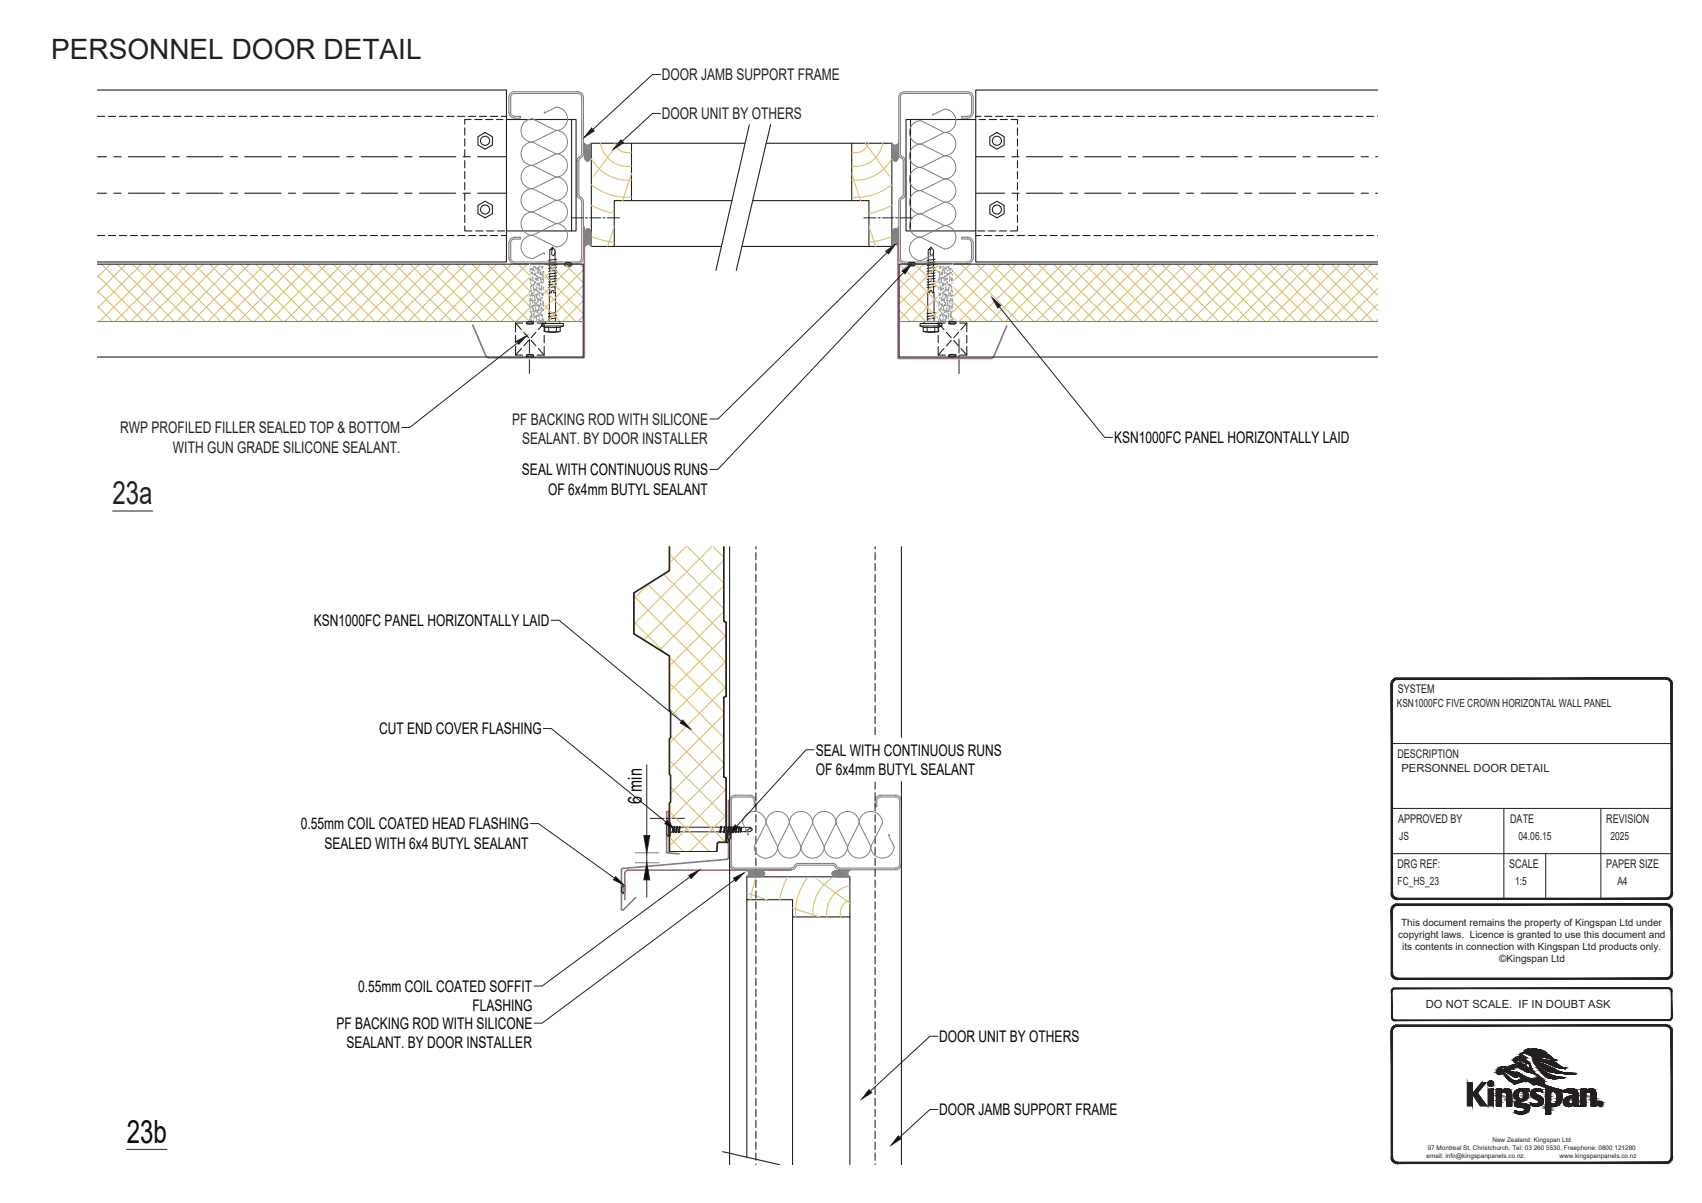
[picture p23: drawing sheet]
<svg xmlns="http://www.w3.org/2000/svg" width="297mm" height="210mm" viewBox="0 0 297 210" stroke-linecap="round" stroke-linejoin="round" font-family="sans-serif">
<defs><g id="words">
<text font-size="5.6" fill="#231f20" x="19.7" y="88">23a</text>
<text font-size="5.6" fill="#040503" x="22.1" y="199.4">23b</text>
<text font-size="4.9" fill="#231f20" x="8.9" y="10.3">PERSONNEL DOOR DETAIL</text>
<text font-size="3.4" fill="#040503" x="112" y="140.3" transform="rotate(-90 112 140.3)">6 min</text>
<g font-size="2.8" fill="#231f20">
<text x="115.5" y="14">DOOR JAMB SUPPORT FRAME</text>
<text x="115.5" y="20.8">DOOR UNIT BY OTHERS</text>
<text x="21" y="75.6">RWP PROFILED FILLER SEALED TOP &amp; BOTTOM</text>
<text x="89.4" y="74.1">PF BACKING ROD WITH SILICONE</text>
<text x="91.1" y="77.5">SEALANT. BY DOOR INSTALLER</text>
<text x="30.2" y="79">WITH GUN GRADE SILICONE SEALANT.</text>
</g>
<g font-size="2.8" fill="#040503">
<text x="194.4" y="77.4">KSN1000FC PANEL HORIZONTALLY LAID</text>
<text x="91.1" y="83">SEAL WITH CONTINUOUS RUNS</text>
<text x="95.7" y="86.3">OF 6x4mm BUTYL SEALANT</text>
<text x="54.8" y="109.3">KSN1000FC PANEL HORIZONTALLY LAID</text>
<text x="66.1" y="128.2">CUT END COVER FLASHING</text>
<text x="142.4" y="131.9">SEAL WITH CONTINUOUS RUNS</text>
<text x="142.4" y="135.3">OF 6x4mm BUTYL SEALANT</text>
<text x="52.5" y="144.8">0.55mm COIL COATED HEAD FLASHING</text>
<text x="56.6" y="148.1">SEALED WITH 6x4 BUTYL SEALANT</text>
<text x="62.5" y="173.1">0.55mm COIL COATED SOFFIT</text>
<text x="58.7" y="179.6">PF BACKING ROD WITH SILICONE</text>
<text x="82.5" y="176.5">FLASHING</text>
<text x="60.5" y="183">SEALANT. BY DOOR INSTALLER</text>
<text x="163.9" y="181.9">DOOR UNIT BY OTHERS</text>
<text x="163.9" y="194.7">DOOR JAMB SUPPORT FRAME</text>
</g>
<g font-size="2.1" fill="#231f20">
<text x="243.9" y="121">SYSTEM</text>
<text x="243.9" y="132.3">DESCRIPTION</text>
<text x="244" y="143.6">APPROVED BY</text>
<text x="263.6" y="143.6">DATE</text>
<text x="280.3" y="143.6">REVISION</text>
<text x="243.9" y="151.5">DRG REF:</text>
<text x="263.4" y="151.5">SCALE</text>
<text x="280.3" y="151.5">PAPER SIZE</text>
</g>
<g font-size="2" fill="#231f20">
<text x="243.8" y="123.5">KSN1000FC FIVE CROWN HORIZONTAL WALL PANEL</text>
<text x="244.6" y="134.8">PERSONNEL DOOR DETAIL</text>
<text x="244.2" y="146.6">JS</text>
<text x="265" y="146.6">04.06.15</text>
<text x="281.1" y="146.6">2025</text>
<text x="243.9" y="154.5">FC_HS_23</text>
<text x="264.4" y="154.5">1:5</text>
<text x="282.3" y="154.5">A4</text>
<text x="248.8" y="176">DO NOT SCALE. IF IN DOUBT ASK</text>
</g>
<g font-size="1.7" fill="#231f20">
<text x="244.5" y="161.7">This document remains the property of Kingspan Ltd under</text>
<text x="244" y="163.8">copyright laws. Licence is granted to use this document and</text>
<text x="244.7" y="165.8">its contents in connection with Kingspan Ltd products only.</text>
<text x="261.7" y="167.9">©Kingspan Ltd</text>
</g>
<g font-size="1.1" fill="#231f20">
<text x="249" y="202.1">email: info@kingspanpanels.co.nz.</text>
<text x="249.2" y="200.7">97 Montreal St, Christchurch, Tel: 03 260 5530, Freephone: 0800 121280</text>
<text x="260.5" y="199.4">New Zealand: Kingspan Ltd</text>
<text x="272.2" y="202.1">www.kingspanpanels.co.nz</text>
</g>
</g></defs>
<g fill="none" stroke="#231f20" stroke-width=".17">
<path d="M99.7 38h2.1M102.2 38h.3M102.9 38h1.9M105.2 38h.4M106 38h2.1M150.8 38h2.1M153.3 38h.3M154 38h1.9M156.3 38h.4M157.1 38h2.1M92.4 59.2v2.4M94.5 56.9h3.8l-.5 .2v.7l-1.4 .2-1.3-.2"/>
<path d="M94.5 56.9l.6 .2v.7M95.1 57.1h.6M95.1 57.8h.6M95.2 56.1h2.4l.1 .4h-2.5zM95.9 56.1v-12.4l.5-.5 .5 .5 .1 12.4M96.4 43.5a.86 .86 0 0 0 0 1 .29 .29 0 0 0 .3 0 .29 .29 0 0 0 .1-.3l.1-.3M96.5 43.1l-.1 .4-.5 .1M96.6 50.9l-.1-.2h-.2l-.1 .4h-.3M96.6 50.9v.2h.4M97.1 57.1h.7M97.1 57.1h-1.3v.7h2M97.1 57.1v.7"/>
<path d="M97.1 55.5l-1.4 .2M97.2 49.6l-1.5 .1M97.2 49.1l-1.5 .1M97.2 48.6l-1.5 .2M97.2 48.1l-1.5 .2M97.2 47.7l-1.5 .1M97.2 47.2l-1.5 .2M97.2 46.7l-1.5 .1M97.2 46.2l-1.5 .2M97.2 45.7l-1.5 .2M97.2 45.3l-1.5 .1M97.2 50l-1.5 .2"/>
<path d="M97.2 55l-1.5 .3M97.2 54.6l-1.5 .2M98.3 56.9v-.4h-3.1h-.7v.4M160.6 56.9h3.8l-.6 .2v.7l-1.3 .2-1.4-.2M160.6 56.9l.5 .2v.7M161.1 57.8h2M161.1 57.1h.7M161.3 56.1h2.4l.1 .4h-2.6zM161.8 57.1h1.3v.7M161.8 57.1v.7M161.9 56.1l.1-12.4 .5-.5 .4 .5 .1 12.4M162.4 43.5a.86 .86 0 0 0 0 1 .29 .29 0 0 0 .3 0 .29 .29 0 0 0 .2-.3v-.3"/>
<path d="M162.5 43.1v.4l-.5 .1M162.7 50.9l-.1-.2h-.2l-.2 .4h-.3M162.7 50.9v.2h.3M163.1 57.8h.7M163.1 57.1h.7M163.2 55.5l-1.5 .2M163.2 50l-1.4 .2M163.2 49.6l-1.4 .1M163.2 49.1l-1.4 .1M163.2 48.6l-1.4 .2M163.2 48.1l-1.4 .2M163.2 47.7l-1.4 .1"/>
<path d="M163.2 47.2l-1.4 .2M163.2 46.7l-1.4 .1M163.2 46.2l-1.4 .2M163.2 45.7l-1.4 .2M163.2 45.3l-1.4 .1M163.2 55l-1.5 .3M163.2 54.6l-1.5 .2M164.4 56.9v-.4h-3.1h-.7v.4M167.4 59.2v2.4M92.4 62v.4M92.4 62.8v2.4M167.4 62v.4"/>
<path d="M167.4 62.8v2.4"/>
</g>
<g fill="none" stroke="#808180" stroke-width=".19">
<path d="M89.1 19.6a.71 .71 0 0 0 .7 .7h1v.3h-1M89.1 17v2.6M89.8 16.3a.71 .71 0 0 0-.7 .7M89.8 16.3h11M100.8 16a1.01 1.01 0 0 1 1 1M100.8 16.3a.71 .71 0 0 1 .7 .7v9.8a.78 .78 0 0 1-.6 .7l-.2 .5M100.8 16h-11a1.01 1.01 0 0 0-1 1v2.6a1.01 1.01 0 0 0 1 1M101.8 17v9.8M157.2 17v9.8M157.8 16.3a.71 .71 0 0 0-.7 .7M157.8 16.3h11.1M168.8 16.3a.71 .71 0 0 1 .8 .7v2.6a.71 .71 0 0 1-.7 .7h-1.1v.3h1.1"/>
<path d="M100.7 34l.1 .3 .3 .4M100.7 28v6M101.1 34.6l.2 .2 .2 .4v9.8a.71 .71 0 0 1-.7 .7M101.8 26.8a1.45 1.45 0 0 1-.7 1.1l-.1 6.1 .3 .4a.89 .89 0 0 1 .5 .8M101.8 35.2v9.8M102 25a.62 .62 0 0 0 .5 .3 .62 .62 0 0 0 .6-.3v2a.61 .61 0 0 0-.8-.7l-.2 .1-.1 .6v-2M102 27l.8 1M102 27.3l.6 .8M102 27.2l.7 .9M102 27.5l.5 .6M102 26.8l.9 1.1M102 25.1v.1"/>
<path d="M102 26.7l.9 1.1M102.1 27.7l.3 .4M102.1 26.6l.9 1.2M102.1 26.6l-.1 .1M102.1 26.5l.9 1.2M102.1 25.2l-.1 .2M102.1 26.4l.9 1.2M102.2 26.4l.9 1.1M102.2 25.3l-.2 .3M102.3 26.3l.8 1M102.3 26.3l.8 .9M102.3 26.3l.2-.1a1.12 1.12 0 0 1 0 1.9 1.23 1.23 0 0 1-.2-1.8z"/>
<path d="M102.4 25.3l-.4 .5M102.4 26.2l.7 .9M102.5 39.9l-.4 .5M102.5 26.2l.6 .7M102.5 25.4l-.5 .7M102.6 26.2l.4 .5h.1M102.6 39.9l-.5 .7M102.7 39.9l-.6 .8M102.7 25.3l-.7 1M102.8 26.3l.1 .2M102.8 39.9l-.7 1M102.8 40l-.7 1"/>
<path d="M103.1 25.1l-1.1 1.4M103.1 25.3l-.7 .9M103.1 25.6l-.5 .6M103.1 25.8l-.4 .4M103.1 26l-.3 .3M103.1 26.2l-.2 .2M103.1 26.4l-.1 .2M103.1 26.9v.1M155.7 25.1l1.1 1.4M155.7 25.3l.7 .9M155.7 25.6l.5 .6M155.7 25.8l.3 .4"/>
<path d="M155.7 26l.3 .3M155.7 26.2l.2 .2M155.7 26.4l.1 .2M155.7 26.9v.1M156 40l.8 1M156 26.3l-.2 .2M156 26.3l.2-.1a1.12 1.12 0 0 1 0 1.9 1.25 1.25 0 0 1-.2-1.8zM156 25.3l.8 1M156.1 39.9l.7 1M156.1 39.9h.1a1.1 1.1 0 0 1 0 2l-.1-.1a1.26 1.26 0 0 1 0-1.9zM156.2 39.9l.6 .8M156.2 26.2l-.4 .5h-.1"/>
<path d="M156.2 25.4l.6 .7M156.3 39.9l.5 .7M156.3 26.2l-.6 .7M156.4 39.9l.3 .5M156.4 26.2l-.7 .9M156.4 25.3l.4 .5M156.5 26.3l-.8 .9M156.5 26.3l-.8 1M156.5 25.3l.3 .3M156.6 26.4l-.9 1.1M156.6 26.4l-.8 1.2M156.6 25.2l.2 .2"/>
<path d="M156.7 26.5l-.9 1.2M156.7 27.7l-.3 .4M156.7 26.7l-.8 1.1M156.7 25.1l.1 .1M156.8 27.5l-.5 .6M156.8 26.8l-.9 1.1M156.8 26.9v.1M156.8 27.3l-.6 .8M156.8 26.9l-.9 1.1M156.8 25a.62 .62 0 0 1-.6 .3 .62 .62 0 0 1-.5-.3v2a.59 .59 0 0 1 .8-.7 .63 .63 0 0 1 .3 .7v-2M156.8 27.2l-.7 .9M156.8 27l-.8 1"/>
<path d="M156.8 26.7l-.1-.1-.9 1.2M157.1 26.8a.76 .76 0 0 0 .6 .7l.3 .5v6l-.3 .5-.2 .2M157.2 35.2v9.8M157.5 34.6l-.2 .2-.2 .4M168.8 20.6a1.01 1.01 0 0 0 1-1v-2.6a.97 .97 0 0 0-.9-1h-11.1a.97 .97 0 0 0-.9 1l-.1 9.8a1.4 1.4 0 0 0 .8 1.1v6.1l-.2 .4a.87 .87 0 0 0-.6 .8l.1 9.8a.97 .97 0 0 0 .9 1h11.1a1.01 1.01 0 0 0 .9-1v-2.6a1.01 1.01 0 0 0-1-1h-1v.3h1.1a.67 .67 0 0 1 .7 .7v2.6a.71 .71 0 0 1-.8 .7h-11a.71 .71 0 0 1-.7-.7M89.1 42.4a.71 .71 0 0 1 .7-.7h1v-.3h-1a1.01 1.01 0 0 0-1 1v2.6a1.01 1.01 0 0 0 1 1h11M89.1 45a.71 .71 0 0 0 .7 .7h11M89.1 42.4v2.6M98.6 46l.4 .4M98.6 46.3l.1 .1M98.7 45.9l.6 .5M99 45.8l.6 .6"/>
<path d="M99.2 45.8l.5 .5M99.5 45.9l.3 .2M101.8 45a1.01 1.01 0 0 1-1 1M102 42l.6 .7M102 41.7l.8 1M102 41.5l1.2 1.4M102 41.3l.2 .2M102 41.1h.1a.61 .61 0 0 0 .7 .7l.4-.7v1.9a.62 .62 0 0 0-.6-.3 .62 .62 0 0 0-.5 .3zM102.1 42.2l.3 .5M102.1 42.4l.2 .4M102.1 42.7l.1 .1M102.1 42.9v.1"/>
<path d="M102.2 40.2l.3-.3a1.1 1.1 0 0 1 .1 2l-.1-.1a1.2 1.2 0 0 1-.3-1.6zM102.4 41.8l.8 .9M102.6 41.8l.6 .7M102.8 41.8l.4 .5M102.9 41.7l.3 .3M102.9 40.1l-.8 1M103 40.1l-.9 1.1M103 41.6l.2 .2M103 41.6l-.2 .2M103 40.2l-.9 1.1M103.1 41.4l.1 .2M103.1 40.3l-1 1.1"/>
<path d="M103.1 40.4l-.9 1.1M103.1 41.1h.1M103.1 40.5l-.9 1.1M103.1 41.1l-.5 .8M103.1 40.6l-.8 1.1M103.2 41l-.7 .8M103.2 40.8l-.8 1M103.2 40.7l-.9 1M103.2 41.4l-.1-.1-.4 .6M155.7 41.1a.61 .61 0 0 0 .8 .7l.2-.2 .1-.5v1.9a.62 .62 0 0 0-.6-.3 .62 .62 0 0 0-.5 .3zM155.7 40.8l.8 1M155.7 41l.7 .8"/>
<path d="M155.7 41.1l.6 .8M155.7 41.4l.1-.1 .4 .6M155.7 40.7l.8 1M155.7 40.6l.9 1.1M155.8 40.5l.8 1.1M155.8 40.4l.9 1.1M155.8 40.3l.9 1.1 .1-.1M155.8 41.4l-.1 .2M155.8 41.6l.2 .2M155.9 40.2l.8 1.1M155.9 41.6l-.2 .2M155.9 40.1l.9 1.1"/>
<path d="M155.9 40.1l.9 1M156 41.7l-.3 .3M156 41.8l-.3 .5M156.2 41.8l-.5 .7M156.4 41.8l-.7 .9M156.8 42.9l-.1 .1M156.8 41.5l-1.1 1.4M156.8 42.7l-.2 .1M156.8 41.7l-.8 1M156.8 42.4l-.3 .4M156.8 42l-.6 .7M156.8 42.2l-.4 .5"/>
<path d="M158.5 46l.5 .4M158.5 46.2l.2 .2M158.7 45.8l.6 .6M158.9 45.8l.6 .6M159.2 45.8l.5 .5M159.5 45.8l.2 .2"/>
</g>
<g fill="none" stroke="#231f20" stroke-width=".19">
<path d="M17 15.7h71.4v30h-71.4M240.5 15.7h-70.2v30h70.2M17 27.4h1.6M17 33.7h1.6M17 20.3h1.3M18.9 20.3h1.3M19.9 27.4h1.2M19.9 33.7h1.2M20.8 20.3h1.3M22.4 27.4h6.4M22.4 33.7h6.4M22.7 20.3h1.3"/>
<path d="M24.6 20.3h1.3M26.5 20.3h1.3M28.4 20.3h1.3M30 27.4h1.3M30 33.7h1.3M30.3 20.3h1.3M32.2 20.3h1.3M32.6 27.4h6.3M32.6 33.7h6.3M34.1 20.3h1.3M36.1 20.3h1.2M38 20.3h1.2"/>
<path d="M39.9 20.3h1.2M40.2 27.4h1.3M40.2 33.7h1.3M41.8 20.3h1.2M42.7 27.4h6.4M42.7 33.7h6.4M43.7 20.3h1.2M45.6 20.3h1.2M47.5 20.3h1.3M49.4 20.3h1.3M50.3 27.4h1.3M50.3 33.7h1.3"/>
<path d="M51.3 20.3h1.3M52.9 27.4h6.3M52.9 33.7h6.3M53.2 20.3h1.3M55.1 20.3h1.3M57 20.3h1.3M58.9 20.3h1.3M60.5 27.4h1.3M60.5 33.7h1.3M60.8 20.3h1.3M62.7 20.3h1.3M63 27.4h6.4"/>
<path d="M63 33.7h6.4M64.6 20.3h1.3M66.5 20.3h1.3M68.4 20.3h1.3M70.3 20.3h1.3M70.7 27.4h1.2M70.7 33.7h1.2M72.2 20.3h1.3M73.2 27.4h6.3M73.2 33.7h6.3M74.1 20.3h1.3M76.1 20.3h1.2"/>
<path d="M78 20.3h1.2M79.9 20.3h1.2M80.8 27.4h1.3M80.8 33.7h1.3M81.1 39.5v.8h1.3M81.1 22.3v1.3M81.1 24.2v1.3M81.1 26.1v1.3M81.1 28v1.3M81.1 29.9v1.3M81.1 31.8v1.3M81.1 33.7v1.3"/>
<path d="M81.1 35.7v1.2M81.1 37.6v1.2M81.8 20.3h1.2M82.2 20.9h-1.1v.8M82.8 20.9h1.3M83.4 27.4h5M83.4 33.7h5M83.4 35.8l1.3-.7 1.2 .7v1.5l-1.2 .7-1.3-.7zM83.4 23.9l1.3-.8 1.2 .8v1.4l-1.2 .7-1.3-.7zM83.7 20.3h1.2M84.8 20.9h1.2M85.6 20.3h1.2"/>
<path d="M86.7 20.9h1.1M87.5 20.3h.9M88.4 20.9h12.1v19.4h-12.1M99.8 20.9v19.4M103.2 25h7v10h-3v8h-4zM110.2 35h17.5M110.2 25h19.8M130.8 21.8l-5.9 25.4M131.4 35h17.2M133.7 25h14.9M134.5 21.8l-6 25.4M148.6 25h7v18h-4v-8h-3z"/>
<path d="M158.9 20.9v19.4M170.3 20.9h-12.2v19.4h12.2M170.3 27.4h5M170.3 33.7h5M170.3 20.3h.9M170.9 20.9h1.1M171.8 20.3h1.3M172.6 20.9h1.3M172.7 35.8l1.3-.7 1.2 .7v1.5l-1.2 .7-1.3-.7zM172.7 23.9l1.3-.8 1.2 .8v1.4l-1.2 .7-1.3-.7zM173.7 20.3h1.3M174.5 20.9h1.3"/>
<path d="M175.6 20.3h1.3M176.5 20.9h1.1v.8M176.6 27.4h1.3M176.6 33.7h1.3M177.6 20.3h1.2M177.6 22.3v1.3M177.6 24.2v1.3M177.6 26.1v1.3M177.6 28v1.3M177.6 29.9v1.3M177.6 31.8v1.3M177.6 33.7v1.3"/>
<path d="M177.6 35.7v1.2M177.6 37.6v1.2M177.6 39.5v.8h-1.3M179.1 27.4h6.4M179.1 33.7h6.4M179.5 20.3h1.2M181.4 20.3h1.2M183.3 20.3h1.2M185.2 20.3h1.2M186.8 27.4h1.2M186.8 33.7h1.2M187.1 20.3h1.2"/>
<path d="M189 20.3h1.2M189.3 27.4h6.3M189.3 33.7h6.3M190.9 20.3h1.3M192.8 20.3h1.3M194.7 20.3h1.3M196.6 20.3h1.3M196.9 27.4h1.3M196.9 33.7h1.3M198.5 20.3h1.3M199.5 27.4h6.3M199.5 33.7h6.3"/>
<path d="M200.4 20.3h1.3M202.3 20.3h1.3M204.2 20.3h1.3M206.1 20.3h1.3M207.1 27.4h1.2M207.1 33.7h1.2M208 20.3h1.3M209.6 27.4h6.4M209.6 33.7h6.4M209.9 20.3h1.3M211.8 20.3h1.3M213.7 20.3h1.3"/>
<path d="M215.6 20.3h1.3M217.2 27.4h1.3M217.2 33.7h1.3M217.5 20.3h1.3M219.5 20.3h1.2M219.8 27.4h6.3M219.8 33.7h6.3M221.4 20.3h1.2M223.3 20.3h1.2M225.2 20.3h1.2M227.1 20.3h1.2M227.4 27.4h1.3"/>
<path d="M227.4 33.7h1.3M229 20.3h1.2M229.9 27.4h6.4M229.9 33.7h6.4M230.9 20.3h1.3M232.8 20.3h1.3M234.7 20.3h1.3M236.6 20.3h1.3M237.5 27.4h1.3M237.5 33.7h1.3M238.5 20.3h1.3M240.1 27.4h.4"/>
<path d="M240.1 33.7h.4M240.4 20.3h.1M17 41.1h1.3M18.9 41.1h1.3M20.8 41.1h1.3M22.7 41.1h1.3M24.6 41.1h1.3M26.5 41.1h1.3M28.4 41.1h1.3M30.3 41.1h1.3M32.2 41.1h1.3M34.1 41.1h1.3"/>
<path d="M36.1 41.1h1.2M38 41.1h1.2M39.9 41.1h1.2M41.8 41.1h1.2M43.7 41.1h1.2M45.6 41.1h1.2M47.5 41.1h1.3M49.4 41.1h1.3M51.3 41.1h1.3M53.2 41.1h1.3M55.1 41.1h1.3M57 41.1h1.3"/>
<path d="M58.9 41.1h1.3M60.8 41.1h1.3M62.7 41.1h1.3M64.6 41.1h1.3M66.5 41.1h1.3M68.4 41.1h1.3M70.3 41.1h1.3M72.2 41.1h1.3M74.1 41.1h1.3M76.1 41.1h1.2M78 41.1h1.2M79.9 41.1h1.2"/>
<path d="M81.8 41.1h1.2M83 40.3h1.3M83.7 41.1h1.2M84.9 40.3h1.3M85.6 41.1h1.2M86.8 40.3h1.3M87.5 41.1h.9M98.6 46.1h.1M99.4 45.8a.31 .31 0 0 1 .4 .3 .31 .31 0 0 1-.4 .3M99.5 45.8h-.6a.31 .31 0 0 0-.4 .3 .31 .31 0 0 0 .4 .3h.6M99.8 46.1h.1M107.2 43h18.7"/>
<path d="M129.5 43h22.1M158.5 46.1l.2 .3h.7M158.5 46.1h.1M158.8 45.8l-.3 .3M158.8 45.8h.6M159.4 45.8l.3 .3M159.7 46.1h.1M159.7 46.1l-.3 .3M170.3 41.1h.9M170.6 40.3h1.3M171.8 41.1h1.3M172.5 40.3h1.3"/>
<path d="M173.7 41.1h1.3M174.4 40.3h1.3M175.6 41.1h1.3M177.6 41.1h1.2M179.5 41.1h1.2M181.4 41.1h1.2M183.3 41.1h1.2M185.2 41.1h1.2M187.1 41.1h1.2M189 41.1h1.2M190.9 41.1h1.3M192.8 41.1h1.3"/>
<path d="M194.7 41.1h1.3M196.6 41.1h1.3M198.5 41.1h1.3M200.4 41.1h1.3M202.3 41.1h1.3M204.2 41.1h1.3M206.1 41.1h1.3M208 41.1h1.3M209.9 41.1h1.3M211.8 41.1h1.3M213.7 41.1h1.3M215.6 41.1h1.3"/>
<path d="M217.5 41.1h1.3M219.5 41.1h1.2M221.4 41.1h1.2M223.3 41.1h1.2M225.2 41.1h1.2M227.1 41.1h1.2M229 41.1h1.2M230.9 41.1h1.3M232.8 41.1h1.3M234.7 41.1h1.3M236.6 41.1h1.3M238.5 41.1h1.3"/>
<path d="M240.4 41.1h.1M240.5 46.1h-83.6v16.2h83.6"/>
<circle cx="84.7" cy="24.6" r=".79"/>
<circle cx="84.7" cy="36.6" r=".79"/>
<circle cx="174" cy="24.6" r=".79"/>
<circle cx="174" cy="36.6" r=".79"/>
</g>
<g fill="none" stroke="#dcc06c" stroke-width=".19">
<path d="M103.2 32.2a10.2 10.2 0 0 0 7 2.2M103.2 27.7a7.2 7.2 0 0 0 7 3.7M103.2 35.8l2.2 1 1.8 .4M104.8 25a4.8 4.8 0 0 0 5.4 4M107.2 39.5l-1.1 3.5M107.3 25a2.4 2.4 0 0 0 2.9 1.6M107.9 25l-4.3 5.8M110.2 30.3l-1.5 4.7M148.6 30.3l1.6 4.7M151 25l4.2 5.8M151.6 25a2.4 2.4 0 0 1-3 1.6M151.6 39.5l1.2 3.5"/>
<path d="M154 25a4.8 4.8 0 0 1-5.4 4M155.6 35.8l-2.2 1-1.8 .4M155.6 27.7a7.2 7.2 0 0 1-7 3.7M155.6 32.2a10.2 10.2 0 0 1-7 2.2M103.2 41.3l1.3 .5 2.7 .5M155.6 41.3l-1.3 .5-2.7 .5M156.9 48.8l7.4 7.3M156.9 51.5l4.7 4.6M156.9 54.1l2 2M157 46.1l10 10M158.5 46.1l-1.6 1.6M159.6 46.1l10.1 10"/>
<path d="M161.2 46.1l-4.3 4.3M162.4 46.1l9.9 10M163.9 46.1l-7 7M165 46.1l10 10M166.6 46.1l-9.7 9.7M167.7 46.1l10 10M169.3 46.1l-10 10M170.4 46.1l10 10M172 46.1l-10 10M173.1 46.1l10 10M174.7 46.1l-10 10M175.8 46.1l10 10"/>
<path d="M177.4 46.1l-10 10M178.5 46.1l10 10M180.1 46.1l-10 10M181.2 46.1l10 10M182.8 46.1l-10 10M183.9 46.1l10 10M185.4 46.1l-9.9 10M186.6 46.1l10 10M188.1 46.1l-10 10M189.3 46.1l10 10M190.8 46.1l-10 10M192 46.1l10 10"/>
<path d="M193.5 46.1l-10 10M194.7 46.1l10 10M196.2 46.1l-10 10M197.4 46.1l10 10M198.9 46.1l-10 10M200 46.1l10.1 10M201.6 46.1l-10 10M202.8 46.1l9.9 10M204.3 46.1l-10 10M205.4 46.1l10 10M207 46.1l-10 10M208.1 46.1l10 10"/>
<path d="M209.7 46.1l-10 10M210.8 46.1l10 10M212.4 46.1l-10 10M213.5 46.1l10 10M215.1 46.1l-10 10M216.2 46.1l10 10M217.8 46.1l-10 10M218.9 46.1l10 10M220.5 46.1l-10 10M221.6 46.1l10 10M223.2 46.1l-10 10M224.3 46.1l10 10"/>
<path d="M225.8 46.1l-9.9 10M227 46.1l10 10M228.6 46.1l-10.1 10M229.7 46.1l10 10M231.2 46.1l-10 10M232.4 46.1l8.1 8.1M233.9 46.1l-10 10M235.1 46.1l5.4 5.4M236.6 46.1l-10 10M237.8 46.1l2.7 2.7M239.3 46.1l-10 10M240.5 47.7l-8.5 8.4"/>
<path d="M240.5 50.3l-5.8 5.8M240.5 53l-3.1 3.1M240.5 55.7l-.4 .4M240.5 46.1h.1"/>
</g>
<path d="M102 39.7l-.1 22.7h-16.8l-.3-.3-2.3-5.3M156.7 39.7l.1 22.8 16.1 .1M175.7 56.9l-2.3 5.3-.3 .3-.2 .1" fill="none" stroke="#b9519f" stroke-width=".3"/>
<g fill="none" stroke="#808180" stroke-width=".17">
<path d="M95 19.5v.2l2-1a2.04 2.04 0 0 1 2 2 2.04 2.04 0 0 1-2 2.1M164.8 19a2.04 2.04 0 0 1 2 2.1 2.04 2.04 0 0 1-2 2M164.8 19.1l-2 1v-.3M93 28.9a2.03 2.03 0 0 0-2.1 2 2.03 2.03 0 0 0 2.1 2 2.03 2.03 0 0 0-2.1 2.1 2.03 2.03 0 0 0 2.1 2 2.03 2.03 0 0 0-2.1 2 2.03 2.03 0 0 0 2.1 2 2.04 2.04 0 0 0-2.1 2.1 2.04 2.04 0 0 0 2.1 2M93 24.8a2.04 2.04 0 0 0-2.1 2 2.04 2.04 0 0 0 2.1 2.1M93 20.7a2.04 2.04 0 0 0-2.1 2.1 2.04 2.04 0 0 0 2.1 2M93 20.8l4 2M97 39a2.04 2.04 0 0 1 2 2.1 2.04 2.04 0 0 1-2 2l-4-2 4-2.1M97 35a2.04 2.04 0 0 1 2 2 2.04 2.04 0 0 1-2 2M97 30.9a2.04 2.04 0 0 1 2 2 2.04 2.04 0 0 1-2 2.1M97 26.8a2.04 2.04 0 0 1 2 2.1 2.04 2.04 0 0 1-2 2M97 22.8a2.04 2.04 0 0 1 2 2 2.04 2.04 0 0 1-2 2"/>
<path d="M97 35l-4 2 4 2M97 30.9l-4 2 4 2.1M97 26.8l-4 2.1 4 2M97 22.8l-4 2 4 2M160.7 37.3a2.04 2.04 0 0 0-2 2.1 2.04 2.04 0 0 0 2 2M160.7 33.3a2.04 2.04 0 0 0-2 2 2.04 2.04 0 0 0 2 2M160.7 29.2a2.04 2.04 0 0 0-2 2 2.04 2.04 0 0 0 2 2.1M160.7 25.1a2.04 2.04 0 0 0-2 2.1 2.04 2.04 0 0 0 2 2M160.7 37.3l4.1 2.1M160.7 33.3l4.1 2M160.7 29.2l4.1 2.1M160.7 25.2l4.1 2"/>
<path d="M164.8 39.4a2.04 2.04 0 0 1 2 2 2.04 2.04 0 0 1-2 2.1l-4.1-2.1M164.8 35.3a2.04 2.04 0 0 1 2 2 2.04 2.04 0 0 1-2 2.1M164.8 31.2a2.04 2.04 0 0 1 2 2.1 2.04 2.04 0 0 1-2 2M164.8 27.2a2.04 2.04 0 0 1 2 2 2.04 2.04 0 0 1-2 2.1M164.8 23.1a2.04 2.04 0 0 1 2 2 2.04 2.04 0 0 1-2 2.1M164.8 39.4l-4.1 2M164.8 35.3l-4.1 2M164.8 31.3l-4.1 2M164.8 27.2l-4.1 2M164.8 23.1l-4.1 2.1M164.8 23.1l-4.1-2a2.04 2.04 0 0 0-2 2 2.04 2.04 0 0 0 2 2.1M95 44.4v-.3l-2 1"/>
<path d="M160.7 41.4a2.04 2.04 0 0 0-2 2.1 2.04 2.04 0 0 0 2 2l2.1-1v.2"/>
</g>
<path d="M163.8 46.3h2.5" fill="none" stroke="#fff" stroke-width=".17"/>
<path d="M166.3 46.3v9.6h-2.5zM163.8 46.3v9.6l2.5-9.6z" fill="#fff"/>
<path d="M92.4 46.3h2.5M163.8 46.3h2.5l-2.5 9.6zM166.3 46.3v9.6h-2.5z" fill="none" stroke="#fff" stroke-width=".17"/>
<g fill="none" stroke="#989898" stroke-width=".19">
<path d="M163.8 50.3h.1M163.8 48.8h.1M163.8 55.8h.1M163.8 47.4h.1M163.9 54h.1M163.9 48.7h.1M163.9 53.3h.1M163.9 49.1h.1M163.9 50.1h.1M163.9 53h.1M163.9 48.1h.1M163.9 51.1h.1"/>
<path d="M163.9 51.4h.1M163.9 52.7h.1M163.9 52.6h.1M163.9 48.3h.1M163.9 46.5h.1M164 47.4h.1M164 53.9h.1M164 54.1h.1M164 47.8h.1M164 55.4h.1M164 48.6h.1M164 51.9h.1"/>
<path d="M164 49.3h.1M164 51.4h.1M164 47.7h.1M164 46.7h.1M164.1 54.9h.1M164.1 55h.1M164.1 51.2h.1M164.1 53h.1M164.1 51.3h.1M164.1 55.7h.1M164.1 50.2h.1M164.1 46.5h.1"/>
<path d="M164.1 48.4h.1M164.1 54h.1M164.1 50.5h.1M164.1 55.8h.1M164.2 50.1h.1M164.2 55h.1M164.2 46.5h.1M164.2 51.2h.1M164.2 53.7h.1M164.2 47.8h.1M164.2 54.3h.1M164.2 49.2h.1"/>
<path d="M164.2 49.8h.1M164.2 54.9h.1M164.3 48.8h.1M164.3 52.1h.1M164.3 50.5h.1M164.3 49.2h.1M164.3 50.3h.1M164.3 51.9h.1M164.3 52.4h.1M164.3 53.6h.1M164.3 48.7h.1M164.3 47.5h.1"/>
<path d="M164.3 53.2h.1M164.3 47.8h.1M164.3 48.5h.1M164.3 53.1h.1M164.3 54.6h.1M164.4 52.4h.1M164.4 52.9h.1M164.4 55.9h.1M164.4 47.5h.1M164.4 48.4h.1M164.4 50.4h.1M164.4 51.1h.1"/>
<path d="M164.4 52.3h.1M164.4 47.8h.1M164.4 54h.1M164.5 54.7h.1M164.5 52.2h.1M164.5 53.1h.1M164.5 47.1h.1M164.5 49.4h.1M164.5 47.5h.1M164.5 51.6h.1M164.5 55h.1M164.5 49.8h.1"/>
<path d="M164.5 47h.1M164.5 55.8h.1M164.6 53.4h.1M164.6 55.4h.1M164.6 46.4h.1M164.6 48.3h.1M164.6 50.9h.1M164.6 50.3h.1M164.6 49.7h.1M164.6 54.7h.1M164.6 54.1h.1M164.6 51h.1"/>
<path d="M164.6 53.3h.1M164.6 50.2h.1M164.7 48.5h.1M164.7 51.3h.1M164.7 49.4h.1M164.7 52.4h.1M164.7 52.1h.1M164.7 53.7h.1M164.7 54h.1M164.7 46.9h.1M164.7 49.5h.1M164.7 46.6h.1"/>
<path d="M164.7 55.7h.1M164.7 55h.1M164.7 47.2h.1M164.7 52.2h.1M164.8 49.6h.1M164.8 53.3h.1M164.8 50.8h.1M164.8 48.9h.1M164.8 47.6h.1M164.8 52.3h.1M164.8 47.1h.1M164.8 54.4h.1"/>
<path d="M164.8 52.6h.1M164.8 53.2h.1M164.8 51.3h.1M164.9 48.2h.1M164.9 50.7h.1M164.9 48.5h.1M164.9 54.9h.1M164.9 54.3h.1M164.9 46.7h.1M164.9 49.5h.1M164.9 47.4h.1M164.9 51.9h.1"/>
<path d="M164.9 47.5h.1M164.9 54.1h.1M165 53.1h.1M165 48.8h.1M165 49.5h.1M165 51.3h.1M165 50.1h.1M165 55.8h.1M165 46.8h.1M165 55.1h.1M165 53.2h.1M165 48.2h.1"/>
<path d="M165 51.5h.1M165 50.6h.1M165 50.4h.1M165 52.8h.1M165.1 51.8h.1M165.1 48.6h.1M165.1 54.1h.1M165.1 55.1h.1M165.1 55.5h.1M165.1 48.1h.1M165.1 48.7h.1M165.1 55.4h.1"/>
<path d="M165.1 51.7h.1M165.1 49.9h.1M165.1 51.4h.1M165.1 46.8h.1M165.2 54.4h.1M165.2 55.4h.1M165.2 55.1h.1M165.2 46.7h.1M165.2 51.4h.1M165.2 50.5h.1M165.2 49.2h.1M165.2 53.7h.1"/>
<path d="M165.2 52.3h.1M165.2 54.1h.1M165.2 50.4h.1M165.3 46.6h.1M165.3 48.5h.1M165.3 47.7h.1M165.3 49.2h.1M165.3 47.9h.1M165.3 53h.1M165.3 53.3h.1M165.3 49.3h.1M165.3 52.8h.1"/>
<path d="M165.3 48.6h.1M165.4 49.1h.1M165.4 52.4h.1M165.4 50.6h.1M165.4 54.2h.1M165.4 51.9h.1M165.4 52.7h.1M165.4 47.2h.1M165.4 47.8h.1M165.4 51.7h.1M165.4 49.6h.1M165.4 53.3h.1"/>
<path d="M165.4 47.7h.1M165.4 54.6h.1M165.5 51.5h.1M165.5 47.8h.1M165.5 46.5h.1M165.5 55.2h.1M165.5 55.5h.1M165.5 55.1h.1M165.5 51h.1M165.5 50.5h.1M165.5 46.6h.1M165.6 50.2h.1"/>
<path d="M165.6 50.3h.1M165.6 54.3h.1M165.6 53.2h.1M165.6 46.5h.1M165.6 54.8h.1M165.6 51.5h.1M165.6 53.8h.1M165.6 50.1h.1M165.6 49.6h.1M165.6 55.9h.1M165.7 47.1h.1M165.7 54.1h.1"/>
<path d="M165.7 46.8h.1M165.7 53.7h.1M165.7 48.4h.1M165.7 52.4h.1M165.7 48.9h.1M165.7 49.7h.1M165.7 53.4h.1M165.7 51.1h.1M165.7 52.5h.1M165.7 47.8h.1M165.8 53.4h.1M165.8 52.4h.1"/>
<path d="M165.8 52.7h.1M165.8 48.2h.1M165.8 51.5h.1M165.8 53.8h.1M165.8 47.5h.1M165.8 47h.1M165.8 48.7h.1M165.8 46.8h.1M165.8 55.1h.1M165.8 51.2h.1M165.8 47.6h.1M165.8 54.3h.1"/>
<path d="M165.9 47.5h.1M165.9 49.6h.1M165.9 52.1h.1M165.9 54.8h.1M165.9 51.1h.1M165.9 55.8h.1M165.9 49.7h.1M165.9 51.4h.1M165.9 46.9h.1M165.9 55.2h.1M165.9 52.3h.1M166 54.7h.1"/>
<path d="M166 53.4h.1M166 49.9h.1M166 55h.1M166 55.1h.1M166 50.7h.1M166 50.6h.1M166 48.8h.1M166 53.5h.1M166 47.5h.1M166.1 48.9h.1M166.1 54.4h.1M166.1 48.5h.1"/>
<path d="M166.1 50h.1M166.1 51.6h.1M166.1 50.2h.1M166.1 52.2h.1M166.1 53.8h.1M166.1 55.3h.1M166.1 46.9h.1M166.1 51.5h.1M166.1 55.8h.1M166.1 49.3h.1M166.1 52.9h.1M166.2 52.5h.1"/>
<path d="M166.2 50.6h.1M166.2 54.2h.1M166.2 52.1h.1M166.2 55.6h.1M166.2 47.2h.1M166.2 48.8h.1M166.2 53.1h.1M166.2 48.6h.1M166.2 47.9h.1M166.2 50.8h.1M166.2 55.7h.1M166.3 53.5h.1"/>
<path d="M166.3 52.4h.1M166.3 51.5h.1"/>
</g>
<g fill="none" stroke="#808180" stroke-width=".19">
<path d="M156.9 56.1h83.6M165.8 56.2l-.2 .1M166.1 56.1l-.5 .3M166.4 56.1l-.6 .4M166.6 56.1l-.6 .5M166.8 56.2l-.5 .4M166.8 56.4l-.2 .2M165.8 61.9l-.2 .1M166.1 61.9l-.5 .3M166.4 61.9l-.6 .4M166.6 61.9l-.6 .4M166.8 62l-.5 .3"/>
<path d="M166.8 62.1l-.2 .2"/>
</g>
<g fill="none" stroke="#231f20" stroke-width=".19">
<path d="M17 46.1h84.8v16.2h-84.8M163.7 56.4l1 1.1M163.7 58.6v1.2M165 56.4h-1.3v1.5M165.2 58l.8 1M165.6 56.4h1.3M165.6 56.4h.1M165.9 56.1l-.3 .2 .3 .2M165.9 56.1l.7 .1 .2 .1-.2 .2-.7 .1M166 59.4l-.8 1M166.4 59.4l.9 1M166.8 56.4h.1"/>
<path d="M167.3 58l-.9 1M167.5 56.4h1.2M168.7 56.4v1.5M168.7 58.6v1.2M168.7 56.4l-1 1.1M163.7 60.5v1.5h1.3M164.7 60.8l-1 1.2M165.6 62h1.3M165.6 62.1l.3 .2M165.6 62.1h.1M165.9 61.9l-.3 .2M165.9 61.9h.7l.2 .2"/>
<path d="M165.9 62.3h.6M166.8 62.1h.1M166.8 62.1l-.3 .2M167.7 60.8l1 1.2M168.7 60.5v1.5h-1.2"/>
</g>
<g fill="none" stroke="#dcc06c" stroke-width=".19">
<path d="M17 48l8 8.1M17 50.7l5.4 5.4M17 53.4l2.7 2.7M17.7 46.1l10 10M19.3 46.1l-2.3 2.3M20.4 46.1l10 10M22 46.1l-5 5M23.1 46.1l10 10M24.7 46.1l-7.7 7.7M25.8 46.1l10 10M27.4 46.1l-10 10M28.5 46.1l10 10"/>
<path d="M30.1 46.1l-10 10M31.2 46.1l10 10M32.8 46.1l-10 10M33.9 46.1l10 10M35.5 46.1l-10 10M36.6 46.1l10 10M38.2 46.1l-10 10M39.3 46.1l10 10M40.8 46.1l-10 10M42 46.1l10 10M43.5 46.1l-10 10M44.7 46.1l10 10"/>
<path d="M46.2 46.1l-10 10M47.4 46.1l10 10M48.9 46.1l-10 10M50.1 46.1l10 10M51.6 46.1l-10 10M52.8 46.1l10 10M54.3 46.1l-10 10M55.5 46.1l10 10M57 46.1l-10 10M58.1 46.1l10 10M59.7 46.1l-10 10M60.8 46.1l10 10"/>
<path d="M62.4 46.1l-10 10M63.5 46.1l10 10M65.1 46.1l-10 10M66.2 46.1l10 10M67.8 46.1l-10 10M68.9 46.1l10 10M70.5 46.1l-10 10M71.6 46.1l10 10M73.2 46.1l-10 10M74.3 46.1l10 10M75.9 46.1l-10 10M77 46.1l10 10"/>
<path d="M78.6 46.1l-10 10M79.7 46.1l10 10M81.2 46.1l-10 10M82.4 46.1l10 10M83.9 46.1l-10 10M85.1 46.1l10 10M86.6 46.1l-10 10M87.8 46.1l10 10M89.3 46.1l-10 10M90.5 46.1l10 10M92 46.1l-10 10M93.2 46.1l8.6 8.6"/>
<path d="M94.7 46.1l-10 10M95.9 46.1l5.9 5.9M97.4 46.1l-10 10M98.5 46.1l3.3 3.2M100.1 46.1l-10 10M101.2 46.1l.6 .6M101.8 52.5l-3.6 3.6M101.8 55.2l-.9 .9M101.8 49.8l-6.3 6.3M101.8 47.1l-9 9"/>
</g>
<path d="M92.4 46.3v9.6h2.5zM92.4 46.3h2.5v9.6z" fill="#fff"/>
<path d="M92.4 46.3l2.5 9.6h-2.5zM92.4 46.3h2.5v9.6z" fill="none" stroke="#fff" stroke-width=".17"/>
<g fill="none" stroke="#989898" stroke-width=".19">
<path d="M92.4 51.5h.1M92.4 52.4h.1M92.5 53.5h.1M92.5 50.8h.1M92.5 48.6h.1M92.5 55.7h.1M92.5 47.9h.1M92.5 55.6h.1M92.5 53.1h.1M92.5 48.8h.1M92.5 47.2h.1M92.5 54.2h.1"/>
<path d="M92.5 50.6h.1M92.5 52.1h.1M92.5 52.5h.1M92.5 55.8h.1M92.6 52.9h.1M92.6 49.3h.1M92.6 48.5h.1M92.6 51.5h.1M92.6 46.9h.1M92.6 55.3h.1M92.6 53.8h.1M92.6 52.2h.1"/>
<path d="M92.6 50.2h.1M92.6 51.6h.1M92.6 50h.1M92.6 54.4h.1M92.6 48.9h.1M92.7 48.8h.1M92.7 50.7h.1M92.7 47.5h.1M92.7 53.5h.1M92.7 55h.1M92.7 50.6h.1M92.7 55.1h.1"/>
<path d="M92.7 49.9h.1M92.8 53.4h.1M92.8 55.2h.1M92.8 54.7h.1M92.8 52.3h.1M92.8 46.9h.1M92.8 51.4h.1M92.8 55.8h.1M92.8 49.7h.1M92.8 51.1h.1M92.8 54.8h.1M92.8 52.1h.1"/>
<path d="M92.8 49.6h.1M92.8 47.5h.1M92.9 46.8h.1M92.9 54.3h.1M92.9 47.6h.1M92.9 51.2h.1M92.9 55.1h.1M92.9 48.7h.1M92.9 52.7h.1M92.9 47h.1M92.9 47.5h.1M92.9 53.8h.1"/>
<path d="M92.9 51.5h.1M92.9 53.4h.1M92.9 48.2h.1M92.9 52.4h.1M93 51.1h.1M93 47.8h.1M93 52.5h.1M93 48.9h.1M93 53.4h.1M93 49.7h.1M93 52.4h.1M93 48.4h.1"/>
<path d="M93 53.7h.1M93 46.8h.1M93 54.1h.1M93 47.1h.1M93.1 55.9h.1M93.1 49.6h.1M93.1 50.1h.1M93.1 51.5h.1M93.1 53.8h.1M93.1 46.5h.1M93.1 54.8h.1M93.1 53.2h.1"/>
<path d="M93.1 54.3h.1M93.1 50.3h.1M93.1 50.2h.1M93.2 50.5h.1M93.2 46.6h.1M93.2 51h.1M93.2 55.5h.1M93.2 55.1h.1M93.2 55.2h.1M93.2 46.5h.1M93.2 47.8h.1M93.2 51.5h.1"/>
<path d="M93.3 54.6h.1M93.3 47.7h.1M93.3 49.6h.1M93.3 51.7h.1M93.3 53.3h.1M93.3 47.8h.1M93.3 52.4h.1M93.3 47.2h.1M93.3 52.7h.1M93.3 51.9h.1M93.3 54.2h.1M93.3 49.1h.1"/>
<path d="M93.3 50.6h.1M93.4 48.6h.1M93.4 47.9h.1M93.4 52.8h.1M93.4 49.3h.1M93.4 53.3h.1M93.4 53h.1M93.4 49.2h.1M93.4 47.7h.1M93.4 46.6h.1M93.4 48.5h.1M93.5 54.1h.1"/>
<path d="M93.5 50.4h.1M93.5 53.7h.1M93.5 52.3h.1M93.5 55.1h.1M93.5 49.2h.1M93.5 50.5h.1M93.5 51.4h.1M93.5 46.7h.1M93.5 55.4h.1M93.6 54.4h.1M93.6 51.7h.1M93.6 46.8h.1"/>
<path d="M93.6 51.4h.1M93.6 49.9h.1M93.6 55.4h.1M93.6 48.7h.1M93.6 48.1h.1M93.6 55.5h.1M93.6 55.1h.1M93.6 54.1h.1M93.6 48.6h.1M93.6 51.8h.1M93.7 52.8h.1M93.7 50.4h.1"/>
<path d="M93.7 50.6h.1M93.7 51.5h.1M93.7 53.2h.1M93.7 55.8h.1M93.7 48.2h.1M93.7 55.1h.1M93.7 46.8h.1M93.7 50.1h.1M93.7 51.3h.1M93.7 49.5h.1M93.7 48.8h.1M93.7 53.1h.1"/>
<path d="M93.8 47.5h.1M93.8 54.1h.1M93.8 51.9h.1M93.8 47.4h.1M93.8 54.3h.1M93.8 46.7h.1M93.8 54.9h.1M93.8 48.5h.1M93.8 50.7h.1M93.9 51.3h.1M93.9 48.2h.1M93.9 52.6h.1"/>
<path d="M93.9 52.3h.1M93.9 53.2h.1M93.9 54.4h.1M93.9 47.1h.1M93.9 50.8h.1M93.9 47.6h.1M93.9 48.9h.1M93.9 53.3h.1M93.9 49.6h.1M93.9 47.2h.1M94 52.2h.1M94 55h.1"/>
<path d="M94 49.5h.1M94 55.7h.1M94 46.6h.1M94 54h.1M94 46.9h.1M94 52.1h.1M94 53.7h.1M94 49.4h.1M94 52.4h.1M94 51.3h.1M94 48.5h.1M94.1 50.2h.1"/>
<path d="M94.1 54.7h.1M94.1 53.3h.1M94.1 51h.1M94.1 54.1h.1M94.1 49.7h.1M94.1 50.3h.1M94.1 50.9h.1M94.1 48.3h.1M94.1 53.4h.1M94.1 46.4h.1M94.1 47h.1M94.1 55.4h.1"/>
<path d="M94.2 55.8h.1M94.2 49.8h.1M94.2 47.5h.1M94.2 55h.1M94.2 51.6h.1M94.2 49.4h.1M94.2 47.1h.1M94.2 53.1h.1M94.2 54.7h.1M94.3 52.2h.1M94.3 54h.1M94.3 47.8h.1"/>
<path d="M94.3 52.3h.1M94.3 51.1h.1M94.3 50.4h.1M94.3 48.4h.1M94.3 55.9h.1M94.3 47.5h.1M94.3 48.5h.1M94.3 52.9h.1M94.3 52.4h.1M94.4 54.6h.1M94.4 53.1h.1M94.4 53.2h.1"/>
<path d="M94.4 47.5h.1M94.4 48.7h.1M94.4 53.6h.1M94.4 52.4h.1M94.4 51.9h.1M94.4 50.3h.1M94.4 52.1h.1M94.4 49.2h.1M94.4 50.5h.1M94.4 48.8h.1M94.5 46.5h.1M94.5 54.9h.1"/>
<path d="M94.5 49.8h.1M94.5 54.3h.1M94.5 49.2h.1M94.5 47.8h.1M94.5 53.7h.1M94.5 51.2h.1M94.5 50.5h.1M94.5 55h.1M94.5 50.1h.1M94.6 54h.1M94.6 55.8h.1M94.6 55h.1"/>
<path d="M94.6 48.4h.1M94.6 50.2h.1M94.6 46.5h.1M94.6 55.7h.1M94.6 51.3h.1M94.6 53h.1M94.6 51.2h.1M94.7 54.9h.1M94.7 46.7h.1M94.7 47.7h.1M94.7 51.4h.1M94.7 49.3h.1"/>
<path d="M94.7 51.9h.1M94.7 48.6h.1M94.7 55.4h.1M94.7 47.8h.1M94.7 54.1h.1M94.7 53.9h.1M94.7 47.4h.1M94.8 52.7h.1M94.8 46.5h.1M94.8 48.3h.1M94.8 52.6h.1M94.8 51.4h.1"/>
<path d="M94.8 51.1h.1M94.8 48.1h.1M94.8 53h.1M94.8 50.1h.1M94.8 49.1h.1M94.8 55.8h.1M94.8 53.3h.1M94.8 48.7h.1M94.8 54h.1M94.9 47.4h.1M94.9 48.8h.1M94.9 50.3h.1"/>
</g>
<g fill="none" stroke="#808180" stroke-width=".19">
<path d="M17 56.1h84.8M91.9 56.4l.2 .2M91.9 56.2l.5 .4M92.1 56.1l.6 .5M92.3 56.1l.6 .4M92.6 56.1l.5 .3M92.9 56.2l.2 .1M91.9 62.1l.2 .2M91.9 62l.5 .3M92.1 61.9l.6 .4M92.3 61.9l.6 .4M92.6 61.9l.5 .3"/>
<path d="M92.9 61.9l.2 .1"/>
</g>
<g fill="none" stroke="#231f20" stroke-width=".19">
<path d="M90 56.4v1.5M90 58.6v1.2M90 56.4l1 1.1M90 56.4h1.2M91.4 58l.9 1M91.8 56.4h1.3M91.9 56.4h.1M91.9 56.2h1l.1 .2a1.05 1.05 0 0 1-1 .1zM92.3 59.4l-.9 1M92.7 59.4l.8 1M93.1 56.4h.1M93.5 58l-.8 1"/>
<path d="M93.7 56.4h1.3v1.5M95 58.6v1.2M95 56.4l-1 1.1M90 60.5v1.5h1.2M91 60.8l-1 1.2M91.8 62h1.3M91.9 62.1l.3-.2h.7l.2 .2M91.9 62.1l.3 .2M91.9 62.1h.1M92.2 62.3h.6M93.1 62.1h.1M93.1 62.1l-.3 .2"/>
<path d="M94 60.8l1 1.2M95 60.5v1.5h-1.3"/>
</g>
<path d="M173.1 52l1.6 1.3-.6 .4z" fill="#231f20"/>
<path d="M173.1 52l1.6 1.3-.6 .4zM174.4 53.5l18.4 22.8h1.4" fill="none" stroke="#231f20" stroke-width=".17"/>
<path d="M90.1 59.6l1.8-1-1.4 1.5z" fill="#231f20"/>
<path d="M90.1 59.6l1.8-1-1.4 1.5zM90.4 59.8l-18.9 14.8h-1.4" fill="none" stroke="#231f20" stroke-width=".17"/>
<path d="M154.6 43.8l1.6-1.1-1.1 1.6z" fill="#231f20"/>
<path d="M154.6 43.8l1.6-1.1-1.1 1.6zM154.8 44.1l-29.5 29h-1.4" fill="none" stroke="#231f20" stroke-width=".17"/>
<path d="M103.2 22.3l.5 .5-1.7 1.1z" fill="#231f20"/>
<path d="M115.3 13h-1.4l-10.4 9.6M103.2 22.3l.5 .5-1.7 1.1z" fill="none" stroke="#231f20" stroke-width=".17"/>
<path d="M108.3 24.4l.5 .5-1.7 1.1z" fill="#231f20"/>
<path d="M115.3 19.8h-1.4l-5.3 4.9M108.3 24.4l.5 .5-1.7 1.1zM19.7 89.2h6.9" fill="none" stroke="#231f20" stroke-width=".17"/>
<path d="M88.8 79.9v7.5l35.7-7.5zM88.8 87.4l35.7-7.5v7.5z" fill="#fff"/>
<path d="M88.8 79.9h35.7l-35.7 7.5zM88.8 87.4l35.7-7.5v7.5z" fill="none" stroke="#fff" stroke-width=".17"/>
<path d="M157.5 47.3l1.6-1.2-1.1 1.7z" fill="#040503"/>
<g fill="none" stroke="#231f20" stroke-width=".17">
<path d="M157.5 47.3l1.6-1.2-1.1 1.7zM157.7 47.5l-32.4 34.4h-1.4M116.8 95.4v4.2l-6.2 3.9v7.2l6.2 3.8v9.4l.2 .3v4.5l-.2 .3v6.2l.2 .2v4.5l-.2 .3v8.4h8.4l.1-1.3 .2-.2M116.9 95.4v4.2l-6.2 3.9v7.1l6.2 3.9v9.4l.2 .2v4.7l-.2 .2v6.1l.2 .2v4.7l-.2 .2v8.4M126.3 95.4v13l.4 .2v12.9l-.4 .2v13.9l.4 .2v11.1M126.4 95.4v13l.4 .2v13l-.4 .2v13.8l.4 .2v11.1M108.4 155a.31 .31 0 0 1 .3-.3 .31 .31 0 0 1 .3 .3v.6a.31 .31 0 0 1-.3 .3 .31 .31 0 0 1-.3-.3M108.5 155v.6M108.8 154.7h.1M108.8 155.9h.1M113.5 142.8h2.4M116.3 142.8h.4"/>
<path d="M116.7 143.7l-.2-.1-.2 .4 .1 1.6 .1 .3h.2M116.7 143.7h.3v2.2h-.3zM116.7 144.4h.3M116.7 143.8h.3M116.7 143.9h.3M116.7 144.1h.3M116.7 144.5h.3M116.7 145h.3M116.7 145.5h.3M116.7 145.8h.3M117 144.2l.2 .1 .4 .1M117 142.8h2.5"/>
<path d="M117.4 144.3v.9M117.5 145.2l-.5 .2M117.5 145.2l.1 .1M117.6 144.4h.1M117.6 144.4l-.1 .8M117.6 144.8l.1-.6-.2 1.1M117.6 145.2h.3M117.6 145.2v.1M117.7 144.2l.1 .2M117.7 144.2l-.1 .2M117.7 144.2l-.1 1.1M117.8 144.4l-.2 .8"/>
<path d="M117.8 144.4h.3M117.9 145.2l.1 .1M118.1 144.4l-.2 .8M118.1 145.2h.3M118.1 145.2l-.1 .1M118.1 144.2l-.1 1.1M118.2 144.2l.1 .2M118.2 144.2l-.1 .2M118.2 144.2l-.2 1.1M118.3 144.4l-.2 .8M118.3 144.4h.2M118.5 144.4l-.1 .8"/>
<path d="M118.6 145.2l-.1 .1M118.6 145.2h7M118.6 144.2l-.1 1.1M118.6 144.2l.1 .2M118.6 144.2l-.1 .2M118.6 144.2l-.1 1.1-.1-.1M118.7 144.4l-.1 .8M118.7 144.4h7M125.5 147l-.3 .3-.2 1.3M125.6 145.2l.1 .1 .1-.1M125.7 144.4l-.1 .8M125.7 144.4l.1-.2 .2 .2"/>
<path d="M125.8 145.2h.5M125.8 144.2l-.1 1.1 .2-1.1M126 144.4l-.2 .8M126 144.4h.4M126.3 145.2v.1l.2-.1M126.4 144.4l-.1 .8M126.4 144.4l.1-.2 .1 .2M126.5 145.2h.4M126.5 144.2l-.2 1.1M126.5 144.2l-.1 1.1M126.6 144.4l-.1 .8M126.6 144.4h.5"/>
<path d="M126.7 146.9l-.1 .1h-1.1M126.8 146.9l-.2 .2h-1.1M126.9 145.2l.1 .1 .1-.1M127.1 144.4l.1-.2 .1 .2h.2M127.1 144.4l-.2 .8M127.1 145.2h.3M127.2 144.2l-.2 1.1M127.3 144.4l-.2 .8M127.4 145.2l.1 .1M127.5 144.4l-.1 .8M127.6 145.2l-.1 .1M127.6 145.2h.2"/>
<path d="M127.6 144.2l-.1 1.1M127.6 144.2l.1 .2M127.6 144.2l-.1 .2M127.7 144.4l-.1 .8M127.7 144.4h.3M127.8 145.2l.1 .1M127.9 145.3l.2-1.1-.1 1.1M128 144.4l-.2 .8M128 144.4l.1-.2 .1 .2M128.2 144.4l-.1 .8M128.2 144.4h.3M128.3 145.2l.1 .1"/>
<path d="M128.3 145.2h-.2l-.2 .1M128.5 144.4l-.2 .8M128.5 145.2l-.1 .1M128.6 144.2l-.2 1.1M128.6 144.2l.1 .2M128.6 144.2l-.1 .2M128.7 144.4h.3M128.7 144.4l-.2 .8M128.8 145.2l.1 .1M128.8 145.2h-.3M128.9 145.3h.1M128.9 145.2v.1"/>
<path d="M129 144.4l-.2 .8M129 144.3v.1M129 144.3l-.1 1M129 144.3h.1M129 144.3l.1 .1M129.1 144.4l-.2 .8M129.1 144.4h.3M129.2 145.2h.1M129.2 145.2h-.3M129.3 145.2l.1-.7-.2 .7M129.3 145.2h-.1M129.4 144.4v.8"/>
<path d="M129.4 144.4h1.5l.4 .4M130.8 144.4l.2 .2M131 144.5l.3 .3M131 144.6l-1 .6M131.3 144.8l-.4 .4h-1.6"/>
</g>
<path d="M127.1 139.7v10M108.4 158.6l.2 .2h.2M108.5 151.9v6.8M109 152.5v4.5M110.9 156.7l-2.1 2.1M116.3 141.8l.2-.2 .2 .3M116.3 141.8v7.1l2.2 .1M116.7 141.9l-.2 1.9M126.9 150l-18.2 1.6-.3 .3M127.1 149.7l-.2 .3M138 151.9h-28.4a.58 .58 0 0 0-.6 .6" fill="none" stroke="#b9519f" stroke-width=".3"/>
<g fill="none" stroke="#808180" stroke-width=".17">
<path d="M108.7 154.7l-.2 .2M108.9 154.7l-.4 .5M109 155.7l-.1 .1M109 154.9l-.5 .6M109 155.4l-.4 .4M109 155.1l-.5 .6M129.6 143.7a2.04 2.04 0 0 1 2-2.1 2.04 2.04 0 0 1 2.1 2.1M129.6 143.7l1 2h-.2M133.7 143.7l-2.1 4a2.04 2.04 0 0 0 2.1 2.1 2.04 2.04 0 0 0 2-2.1M133.7 143.7a2.04 2.04 0 0 1 2-2.1 2.04 2.04 0 0 1 2.1 2.1M133.7 143.7l2 4.1M135.7 147.7a2.04 2.04 0 0 0 2.1 2.1 2.04 2.04 0 0 0 2-2.1"/>
<path d="M137.7 143.7a2.04 2.04 0 0 1 2.1-2.1 2.04 2.04 0 0 1 2 2.1M137.8 143.7l-2.1 4.1M137.8 143.7l2 4.1M139.8 147.7a2.04 2.04 0 0 0 2 2.1 2.04 2.04 0 0 0 2.1-2.1M141.8 143.7a2.04 2.04 0 0 1 2-2.1 2.04 2.04 0 0 1 2.1 2.1M141.8 143.7l-2 4.1M141.8 143.7l2.1 4.1M143.8 147.7a2.04 2.04 0 0 0 2.1 2.1 2.04 2.04 0 0 0 2-2.1M145.9 143.7a2.04 2.04 0 0 1 2-2.1 2.04 2.04 0 0 1 2.1 2.1M145.9 143.7l-2 4.1M145.9 143.7l2 4.1M147.9 147.7a2.04 2.04 0 0 0 2 2.1 2.04 2.04 0 0 0 2.1-2.1"/>
<path d="M149.9 143.7a2.04 2.04 0 0 1 2.1-2.1 2.04 2.04 0 0 1 2 2.1l-2 4.1M150 143.7l-2.1 4.1M150 143.7l2 4.1M155.3 145.7h-.3l1 2a2.04 2.04 0 0 1-2 2.1 2.04 2.04 0 0 1-2-2.1"/>
</g>
<g fill="none" stroke="#808180" stroke-width=".19">
<path d="M127.3 139.8a1.01 1.01 0 0 1 1-1h2.6a1.01 1.01 0 0 1 1 1M127.3 139.8v11a1.01 1.01 0 0 0 1 1h9.8M127.6 139.8v11a.71 .71 0 0 0 .7 .7h9.8M128.3 139.1a.71 .71 0 0 0-.7 .7M128.3 139.1h2.6M130.9 139.1a.71 .71 0 0 1 .7 .7M131.6 139.8v1h.3v-1M152.7 139.8a1.01 1.01 0 0 1 1-1h2.6a1.01 1.01 0 0 1 1 1M152.7 139.8v1h.3v-1M153.7 139.1a.71 .71 0 0 0-.7 .7M153.7 139.1h2.6M156.3 139.1a.71 .71 0 0 1 .7 .7"/>
<path d="M157 139.8v11a.71 .71 0 0 1-.7 .7h-9.8M157.3 139.8v11a1.01 1.01 0 0 1-1 1h-9.8M126.8 145.8l-.2 .3M127.1 145.9l-.5 .4M127.2 146.8l-.2 .2M127.2 145.3l-.2 .2M127.2 146l-.6 .6M127.2 146.5l-.4 .5M127.2 146.3l-.6 .5M127.4 145.3l-.4 .5M127.5 146.3l-.1 .2M127.5 145.5l-.5 .6"/>
<path d="M127.5 146l-.4 .4M127.5 145.7l-.5 .6M130.3 151.9a.62 .62 0 0 1 .4 .6 .62 .62 0 0 1-.4 .5M130.3 151.9l2 .1a.61 .61 0 0 0-.7 .7 .63 .63 0 0 0 .7 .3h-2M130.4 153h.1M130.4 151.9l1.4 1.1M130.5 152.9l.2 .1M130.6 152.8l.3 .2M130.7 152.6l.5 .4M130.7 152.3l.9 .7M130.7 151.9l.9 .8M130.7 152.5l.7 .5"/>
<path d="M130.9 151.9l.6 .6M131.1 151.9l.5 .4M131.3 151.9l.4 .3M131.5 151.9l.3 .2M131.7 152.2a1.26 1.26 0 0 1 1.7 .3 1.11 1.11 0 0 1-1.9 0zM131.8 151.9l.1 .2M131.8 152.1l-.2 .2M132 151.9l.1 .1-.6 .4M132.2 151.9l.1 .1M132.2 151.9l-.7 .6M132.4 151.9l-.9 .7M132.5 151.9l-.9 .8"/>
<path d="M132.7 151.9l-1.1 .9M132.8 152l-1.1 .8M132.9 152l-1.1 .9M133 152l-1.2 .9M133.1 152.1l-1.2 .8 .2 .1M133.2 152.1l-1.2 .9M133.2 152.1l-1.1 .9M133.3 152.2l-1 .8M133.4 152.2l-1 .8M133.4 152.3l-.9 .7M133.4 152.6l-.4 .4M133.4 152.4l-.8 .6"/>
<path d="M133.5 152.5l-.7 .5M138.9 151.2a.9 .9 0 0 1-.8 .6M145.2 152.5l.6 .5M145.2 152.6l.4 .4M145.2 152.4l.8 .6M145.2 152.3a1.18 1.18 0 0 1 1.9 .2 1.1 1.1 0 0 1-1.9 0zM145.2 152.3l1 .7M145.3 152.2l1 .8M145.3 150.7a.9 .9 0 0 1 .8 .6l.4 .2M145.3 151l.4 .3M145.3 150.7h-6a.9 .9 0 0 0-.8 .6l-.4 .2M145.3 151h-6l-.3 .3"/>
<path d="M145.3 152.2l1.1 .8M145.4 152.1l1.1 .9M145.5 152.1l1.1 .9M145.6 152.1l1.1 .8-.1 .1M145.7 152l1.1 .9M145.7 151.2a.9 .9 0 0 0 .8 .6M145.8 152l1.1 .9M145.9 152l1 .8M146 151.9l1 .9M146.3 151.9l.8 .7M146.4 151.9l.7 .6M146.4 153h.1"/>
<path d="M146.6 152l.5 .4M146.7 151.9l-.1 .1M146.9 151.9l-.2 .2M147.1 151.9l-.3 .2 .3 .2M147.3 151.9l-.3 .3M147.5 151.9l-.4 .4M147.8 151.9l-.7 .6M148 152.5l-.7 .5M148 152.6l-.5 .4M148 152.3l-.9 .7M148 151.9l-.9 .8-1-.8M148.1 152.8l-.4 .2"/>
<path d="M148.1 152.9l-.2 .1M148.2 151.9l-1.4 1.1M148.2 153h.1M148.3 151.9a.62 .62 0 0 0-.4 .6 .62 .62 0 0 0 .4 .5M148.3 151.9l-1.9 .1a.63 .63 0 0 1 .7 .7l-.2 .2-.5 .1h1.9"/>
</g>
<g fill="none" stroke="#231f20" stroke-width=".19">
<path d="M127.3 95.4v107.9M131.9 96.5v1.2M131.9 98.4v1.2M131.9 95.4v.4M152.7 95.4v.4M152.7 96.5v1.2M152.7 98.4v1.2M157.3 95.4v107.9M131.9 100.3v1.2M131.9 102.2v1.2M131.9 104.1v1.2M131.9 106v1.2"/>
<path d="M131.9 107.9v1.3M131.9 109.8v1.3M131.9 111.7v1.3M131.9 113.6v1.3M131.9 115.5v1.3M131.9 117.4v1.3M131.9 119.3v1.3M152.7 100.3v1.2M152.7 102.2v1.2M152.7 104.1v1.2M152.7 106v1.2M152.7 107.9v1.3"/>
<path d="M152.7 109.8v1.3M152.7 111.7v1.3M152.7 113.6v1.3M152.7 115.5v1.3M152.7 117.4v1.3M152.7 119.3v1.3M131.9 121.2v1.3M131.9 123.1v1.3M131.9 125v1.3M131.9 127v1.2M131.9 128.9v1.2M131.9 130.8v1.2"/>
<path d="M131.9 132.7v1.2M131.9 134.6v1.2M131.9 136.5v1.2M131.9 138.4v1.2M152.7 121.2v1.3M152.7 123.1v1.3M152.7 125v1.3M152.7 127v1.2M152.7 128.9v1.2M152.7 130.8v1.2M152.7 132.7v1.2M152.7 134.6v1.2"/>
<path d="M152.7 136.5v1.2M152.7 138.4v1.2M126.6 146.1a.31 .31 0 0 1 .3-.3 .31 .31 0 0 1 .3 .3v.6M126.6 146.7a.31 .31 0 0 0 .3 .3 .31 .31 0 0 0 .3-.3M126.6 146.1v.6M126.9 145.8h.1M126.9 147h.1M126.9 146.2l.3 .3M127 145.6v.6M127.2 145.3l.3 .1v.8M127.2 145.3l-.3 .3M127.2 145.3h.1"/>
<path d="M127.2 146.5h.1M127.5 146.2l-.3 .3M130.3 153h18v7h-10v-3h-8zM130.3 157v45M131.9 140.3v1.3M131.9 142.2v1.3M131.9 144.1v1.3M131.9 146v1.3M131.9 147.9v1.3M131.9 149.8v1.3M131.9 151.7v1.3M131.9 153.6v1.3"/>
<path d="M131.9 155.5v1.3M131.9 157.4v1.3M131.9 159.3v1.3M152.7 140.3v1.3M152.7 142.2v1.3M152.7 144.1v1.3M152.7 146v1.3M152.7 147.9v1.3M152.7 149.8v1.3M152.7 151.7v1.3M152.7 153.6v1.3M152.7 155.5v1.3"/>
<path d="M152.7 157.4v1.3M152.7 159.3v1.3M131.9 161.2v1.3M131.9 163.1v1.3M131.9 165v1.3M131.9 166.9v1.3M131.9 168.9v1.2M131.9 170.8v1.2M131.9 172.7v1.2M131.9 174.6v1.2M131.9 176.5v1.2M131.9 178.4v1.2"/>
<path d="M138.3 160v43.3M148.3 160v43.3M152.7 161.2v1.3M152.7 163.1v1.3M152.7 165v1.3M152.7 166.9v1.3M152.7 168.9v1.2M152.7 170.8v1.2M152.7 172.7v1.2M152.7 174.6v1.2M152.7 176.5v1.2M152.7 178.4v1.2"/>
<path d="M131.9 180.3v1.3M131.9 182.2v1.3M131.9 184.1v1.3M131.9 186v1.3M131.9 187.9v1.3M131.9 189.8v1.3M131.9 191.7v1.3M131.9 193.6v1.3M131.9 195.5v1.3M131.9 197.4v1.3M131.9 199.3v1.3M152.7 180.3v1.3"/>
<path d="M152.7 182.2v1.3M152.7 184.1v1.3M152.7 186v1.3M152.7 187.9v1.3M152.7 189.8v1.3M152.7 191.7v1.3M152.7 193.6v1.3M152.7 195.5v1.3M152.7 197.4v1.3M152.7 199.3v1.3M126.1 201l9.9 2.3M131.9 201.3v1.2"/>
<path d="M131.9 203.2v.1M152.7 201.3v1.2M152.7 203.2v.1"/>
</g>
<g fill="none" stroke="#dcc06c" stroke-width=".19">
<path d="M116.9 95.4v4.2l-6.2 3.9v7.1l6.2 3.9v9.4l.2 .2v4.7l-.2 .2v6.1l.2 .2v4.7l-.2 .2v8.4M116.9 96.8l9.4 9.4M119.7 95.4l-2.8 2.8M120 95.4l6.3 6.3M124.2 95.4l-13.5 13.5M124.5 95.4l1.8 1.8M126.3 95.4v13l.4 .2v12.9l-.4 .2v13.9l.4 .2v11.1M126.3 97.8l-13.9 13.9M110.7 108.6l5.4 5.4M110.7 104.1l16 16M113.1 102l13.6 13.6M113.2 101.9l-2.5 2.5"/>
<path d="M115.8 100.3l10.9 10.8M116.9 114.8l9.4 9.4M116.9 119.3l9.4 9.4M126.3 102.3l-11.1 11.1M126.3 106.8l-9.4 9.4M126.7 110.9l-9.8 9.8M126.7 115.4l-9.6 9.6M126.7 119.9l-9.8 9.8M116.9 123.8l9.4 9.4M116.9 132.7l9.8 9.8M117.1 128.5l9.6 9.5M117.1 137.4l9.5 9.6"/>
<path d="M126.3 124.8l-9.4 9.4M126.3 129.3l-9.2 9.2M126.3 133.7l-9.4 9.4M126.7 137.8l-9.8 9.8M116.9 141.7l6.9 6.9M116.9 146.2l2.4 2.4M125.1 148.4l-.2 .2M125.5 147l-.3 .3-.2 1.3M126.7 146.9l-.1 .1h-1.1M126.7 142.3l-6.3 6.3M126.7 146.8l-.2 .2M130.3 155.9l3.6 1.1"/>
<path d="M132 153l-.7 2.3-.3 1.7M137.5 153l-1 2.3-.4 1.7M138.3 158.5l4.7 1.5M141.1 153a10.2 10.2 0 0 0-2.2 7M142.6 153.4l5.7 4.3M145.6 153a7.2 7.2 0 0 0-3.7 7M148.3 157.1a2.4 2.4 0 0 0-1.6 2.9M148.3 154.6a4.8 4.8 0 0 0-4 5.4"/>
</g>
<path d="M116.5 143.2l1.3 1.6-1.8-1z" fill="#040503"/>
<path d="M94.8 127.2h1.4l20 16.3M112.9 133.5v12.3M112.9 148.9v1.7M112.9 153.6v3M116.5 143.2l1.3 1.6-1.8-1z" fill="none" stroke="#231f20" stroke-width=".17"/>
<path d="M110.9 150.6h4.1M110.9 148.9h4.1" fill="none" stroke="#808180" stroke-width=".17"/>
<path d="M112.9 150.6l.5 3h-1z" fill="#040503"/>
<path d="M112.9 150.6l.5 3h-1z" fill="none" stroke="#231f20" stroke-width=".17"/>
<path d="M112.4 145.8h1l-.5 3.1z" fill="#040503"/>
<path d="M112.4 145.8h1l-.5 3.1z" fill="none" stroke="#231f20" stroke-width=".17"/>
<path d="M107.4 153l1.5 1.5-1.8-.9z" fill="#040503"/>
<path d="M92.6 143.8h1.4l13.2 9.5M107.4 153l1.5 1.5-1.8-.9z" fill="none" stroke="#231f20" stroke-width=".17"/>
<path d="M120.2 152.8l1.8-.9-1.4 1.4z" fill="#040503"/>
<path d="M120.2 152.8l1.8-.9-1.4 1.4zM120.4 153.1l-25.8 19h-1.4" fill="none" stroke="#231f20" stroke-width=".17"/>
<path d="M128 153.3l1.8-.9-1.4 1.4z" fill="#040503"/>
<path d="M128 153.3l1.8-.9-1.4 1.4zM128.2 153.6l-33.6 25h-1.4" fill="none" stroke="#231f20" stroke-width=".17"/>
<path d="M119.1 125.7l1.4 1.5-1.8-1z" fill="#040503"/>
<path d="M96.2 108.3h1.4l21.3 17.6M119.1 125.7l1.4 1.5-1.8-1z" fill="none" stroke="#231f20" stroke-width=".17"/>
<path d="M151.7 190.2l.4 .5-1.7 1.1z" fill="#040503"/>
<path d="M151.7 190.2l.4 .5-1.7 1.1zM163.7 180.9h-1.4l-10.4 9.6" fill="none" stroke="#231f20" stroke-width=".17"/>
<path d="M156.8 198.3l.4 .5-1.7 1.1z" fill="#040503"/>
<path d="M156.8 198.3l.4 .5-1.7 1.1zM163.7 193.7h-1.4l-5.3 4.8" fill="none" stroke="#231f20" stroke-width=".17"/>
<path d="M141.5 128.9v7.4l35.7-7.4zM141.5 136.3l35.7-7.4v7.4z" fill="#fff"/>
<path d="M141.5 128.9h35.7l-35.7 7.4zM141.5 136.3l35.7-7.4v7.4z" fill="none" stroke="#fff" stroke-width=".17"/>
<path d="M128.3 144l.5 .5-1.6 1.2z" fill="#040503"/>
<path d="M142.1 130.9h-1.4l-12.1 13.3M128.3 144l.5 .5-1.6 1.2zM262.5 141.1v15.8M22.1 200.6h7" fill="none" stroke="#231f20" stroke-width=".17"/>
<path d="M290.8 156.8l.2 .2h-.2zM290.8 156.8l.2 .2v-.3zM291 156.7l.3 .2-.3 .1zM291 156.7l.3 .2-.1-.3zM291.2 156.6l.3 .1-.2 .2zM291.2 156.6l.3 .1-.1-.2zM291.4 156.5h.3l-.2 .2zM291.5 156.3l-.1 .2h.3zM291.5 156.3l.3-.1-.1 .3zM291.6 156.1l-.1 .2 .3-.1zM291.6 156.1l.3-.2-.1 .3zM291.6 155.9v.2l.3-.2z" fill="#231f20"/>
<path d="M290.8 156.8l.2 .2h-.2zM290.8 156.8l.2-.1v.3zM291 156.7l.3 .2-.3 .1zM291 156.7l.2-.1 .1 .3zM291.2 156.6l.3 .1-.2 .2zM291.2 156.6l.2-.1 .1 .2zM291.4 156.5h.3l-.2 .2zM291.5 156.3l.3-.1-.1 .3zM291.5 156.3l.2 .2h-.3zM291.6 156.1l.3-.2-.1 .3zM291.6 156.1l.2 .1-.3 .1zM291.6 155.9h.3l-.3 .2z" fill="none" stroke="#231f20" stroke-width=".17"/>
<path d="M291.6 119.4v36.5h.3zM291.6 119.4h.3v36.5z" fill="#231f20"/>
<path d="M291.6 119.4h.3v36.5zM291.6 119.4l.3 36.5h-.3z" fill="none" stroke="#231f20" stroke-width=".17"/>
<path d="M291.8 119.1l.1 .3h-.3zM291.6 119.2v.2l.2-.3zM291.7 118.9l.1 .2-.2 .1zM291.5 119l.1 .2 .1-.3zM291.5 118.7l.2 .2-.2 .1zM291.4 118.8l.1 .2v-.3zM291.3 118.5l.2 .2-.1 .1zM291.3 118.5l-.1 .2 .2 .1zM291 118.4l.3 .1-.1 .2zM291 118.4v.2l.2 .1zM290.8 118.3l.2 .1v.2zM290.8 118.3v.3h.2z" fill="#231f20"/>
<path d="M290.8 118.3l.2 .1v.2zM290.8 118.3l.2 .3h-.2zM291 118.4l.3 .1-.1 .2zM291 118.4l.2 .3-.2-.1zM291.3 118.5l.2 .2-.1 .1zM291.3 118.5l.1 .3-.2-.1zM291.4 118.8l.1-.1v.3zM291.5 119l.2-.1-.1 .3zM291.5 118.7l.2 .2-.2 .1zM291.6 119.2l.2-.1-.2 .3zM291.7 118.9l.1 .2-.2 .1zM291.8 119.1l.1 .3h-.3z" fill="none" stroke="#231f20" stroke-width=".17"/>
<path d="M243.9 118.6h46.9v-.3zM243.9 118.3h46.9l-46.9 .3z" fill="#231f20"/>
<path d="M243.9 118.6l46.9-.3v.3zM243.9 118.3h46.9l-46.9 .3z" fill="none" stroke="#231f20" stroke-width=".17"/>
<path d="M243.6 118.4l.3-.1v.3zM243.6 118.4l.1 .2h.2zM243.3 118.5l.3-.1 .1 .2zM243.3 118.5l.2 .2 .2-.1zM243.1 118.7l.2-.2 .2 .2zM243.1 118.7l.2 .1 .2-.1zM243.1 118.7l.2 .1-.4 .1zM242.9 118.9l.2 .1 .2-.2zM242.9 118.9l.2 .1-.3 .1zM242.8 119.1l.3 .1v-.2zM242.8 119.1l.3 .1-.3 .2zM242.8 119.4h.2l.1-.2z" fill="#231f20"/>
<path d="M242.8 119.4l.3-.2-.1 .2zM242.8 119.1l.3-.1v.2zM242.8 119.1l.3 .1-.3 .2zM242.9 118.9l.2 .1-.3 .1zM242.9 118.9l.4-.1-.2 .2zM243.1 118.7l.2 .1-.4 .1zM243.1 118.7h.4l-.2 .1zM243.1 118.7l.2-.2 .2 .2zM243.3 118.5l.4 .1-.2 .1zM243.3 118.5l.3-.1 .1 .2zM243.6 118.4l.3-.1v.3zM243.6 118.4l.3 .2h-.2z" fill="none" stroke="#231f20" stroke-width=".17"/>
<path d="M242.8 119.4l.2 36.5v-36.5zM242.8 119.4l.2 36.5h-.2z" fill="#231f20"/>
<path d="M242.8 119.4h.2v36.5zM242.8 119.4l.2 36.5h-.2z" fill="none" stroke="#231f20" stroke-width=".17"/>
<path d="M242.8 155.9h.2l-.2 .3zM243 155.9l-.2 .3 .3-.1zM242.8 156.2l.3-.1-.2 .4zM243.1 156.1l-.2 .4 .2-.2zM242.9 156.5l.2-.2v.4zM243.1 156.3v.4l.2-.2zM243.1 156.7l.2-.2v.4zM243.3 156.5v.4l.2-.3zM243.5 156.6l.1 .4-.3-.1zM243.5 156.6l.1 .4 .1-.3zM243.7 156.7l.2 .3h-.3zM243.7 156.7l.2 .3v-.2z" fill="#231f20"/>
<path d="M242.8 155.9h.2l-.2 .3zM242.8 156.2l.3-.1-.2 .4zM242.9 156.5l.2-.2v.4zM243 155.9l.1 .2-.3 .1zM243.1 156.1v.2l-.2 .2zM243.1 156.7l.2-.2v.4zM243.1 156.3l.2 .2-.2 .2zM243.3 156.5l.2 .1-.2 .3zM243.5 156.6l.2 .1-.1 .3zM243.5 156.6l.1 .4-.3-.1zM243.7 156.7l.2 .1v.2zM243.7 156.7l.2 .3h-.3z" fill="none" stroke="#231f20" stroke-width=".17"/>
<path d="M243.9 156.8v.2l46.9-.2zM243.9 157l46.9-.2v.2z" fill="#231f20"/>
<path d="M242.9 129.8h48.8M242.9 149h48.8M242.9 141.1h48.8M243.8 157.9l2 .1M243.9 156.8h46.9l-46.9 .2zM243.9 157l46.9-.2v.2zM269.8 149v7.9M279.4 141.1v15.8" fill="none" stroke="#231f20" stroke-width=".17"/>
<path d="M290.8 202.8l.2 .3h-.2zM290.8 202.8l.2 .3v-.3zM291 202.8l.3 .1-.3 .2zM291 202.8l.3 .1-.1-.2zM291.2 202.7l.3 .1-.2 .1zM291.2 202.7l.3 .1-.1-.2zM291.4 202.6l.3-.1-.2 .3zM291.5 202.4l-.1 .2 .3-.1zM291.5 202.4l.3-.1-.1 .2zM291.6 202.2l-.1 .2 .3-.1zM291.6 202.2l.3-.2-.1 .3zM291.6 202v.2l.3-.2z" fill="#231f20"/>
<path d="M290.8 202.8l.2 .3h-.2zM290.8 202.8h.2v.3zM291 202.8l.3 .1-.3 .2zM291 202.8l.2-.1 .1 .2zM291.2 202.7l.3 .1-.2 .1zM291.2 202.7l.2-.1 .1 .2zM291.4 202.6l.3-.1-.2 .3zM291.5 202.4l.3-.1-.1 .2zM291.5 202.4l.2 .1-.3 .1zM291.6 202.2l.3-.2-.1 .3zM291.6 202.2l.2 .1-.3 .1zM291.6 202h.3l-.3 .2z" fill="none" stroke="#231f20" stroke-width=".17"/>
<path d="M291.6 180v22h.3zM291.6 180h.3v22z" fill="#231f20"/>
<path d="M291.6 180h.3v22zM291.6 180l.3 22h-.3z" fill="none" stroke="#231f20" stroke-width=".17"/>
<path d="M291.8 179.7l.1 .3h-.3zM291.6 179.8v.2l.2-.3zM291.7 179.4l.1 .3-.2 .1zM291.5 179.6l.1 .2 .1-.4zM291.5 179.2l.2 .2-.2 .2zM291.5 179.2l-.1 .2 .1 .2zM291.3 179l.2 .2-.1 .2zM291.3 179l-.1 .2 .2 .2zM291 178.9l.3 .1-.1 .2zM291 178.9v.3h.2zM290.8 178.9h.2v.3zM290.8 178.9v.2l.2 .1z" fill="#231f20"/>
<path d="M290.8 178.9h.2v.3zM290.8 178.9l.2 .3-.2-.1zM291 178.9l.3 .1-.1 .2zM291 178.9l.2 .3h-.2zM291.3 179l.2 .2-.1 .2zM291.3 179l.1 .4-.2-.2zM291.4 179.4l.1-.2v.4zM291.5 179.6l.2-.2-.1 .4zM291.5 179.2l.2 .2-.2 .2zM291.6 179.8l.2-.1-.2 .3zM291.7 179.4l.1 .3-.2 .1zM291.8 179.7l.1 .3h-.3z" fill="none" stroke="#231f20" stroke-width=".17"/>
<path d="M243.9 179.1h46.9v-.2zM243.9 178.9h46.9l-46.9 .2z" fill="#231f20"/>
<path d="M243.9 179.1l46.9-.2v.2zM243.9 178.9h46.9l-46.9 .2z" fill="none" stroke="#231f20" stroke-width=".17"/>
<path d="M243.6 178.9h.3v.2zM243.6 178.9l.1 .3 .2-.1zM243.3 179l.3-.1 .1 .3zM243.3 179l.2 .2h.2zM243.1 179.2l.2-.2 .2 .2zM243.1 179.2l.2 .2 .2-.2zM243.1 179.2l.2 .2h-.4zM242.9 179.4l.2 .2 .2-.2zM242.9 179.4l.2 .2-.3 .1zM242.8 179.7l.3 .1v-.2zM242.8 179.7l.3 .1-.3 .2zM242.8 180h.2l.1-.2z" fill="#231f20"/>
<path d="M242.8 180l.3-.2-.1 .2zM242.8 179.7l.3-.1v.2zM242.8 179.7l.3 .1-.3 .2zM242.9 179.4l.2 .2-.3 .1zM242.9 179.4h.4l-.2 .2zM243.1 179.2l.2 .2h-.4zM243.1 179.2h.4l-.2 .2zM243.1 179.2l.2-.2 .2 .2zM243.3 179l.4 .2h-.2zM243.3 179l.3-.1 .1 .3zM243.6 178.9h.3v.2zM243.6 178.9l.3 .2-.2 .1z" fill="none" stroke="#231f20" stroke-width=".17"/>
<path d="M242.8 180l.2 22v-22zM242.8 180l.2 22h-.2z" fill="#231f20"/>
<path d="M242.8 180h.2v22zM242.8 180l.2 22h-.2z" fill="none" stroke="#231f20" stroke-width=".17"/>
<path d="M242.8 202h.2l-.2 .3zM243 202l-.2 .3 .3-.1zM242.8 202.3l.3-.1-.2 .3zM243.1 202.2l-.2 .3 .2-.1zM242.9 202.5l.2-.1v.4zM243.1 202.4v.4l.2-.2zM243.3 202.6v.3l-.2-.1zM243.3 202.6v.3l.2-.2zM243.5 202.7l.1 .4-.3-.2zM243.5 202.7l.1 .4 .1-.3zM243.7 202.8l.2 .3h-.3zM243.7 202.8l.2 .3v-.3z" fill="#231f20"/>
<path d="M242.8 202h.2l-.2 .3zM242.8 202.3l.3-.1-.2 .3zM242.9 202.5l.2-.1v.4zM243 202l.1 .2-.3 .1zM243.1 202.2v.2l-.2 .1zM243.1 202.8l.2-.2v.3zM243.1 202.4l.2 .2-.2 .2zM243.3 202.6l.2 .1-.2 .2zM243.5 202.7l.2 .1-.1 .3zM243.5 202.7l.1 .4-.3-.2zM243.7 202.8h.2v.3zM243.7 202.8l.2 .3h-.3z" fill="none" stroke="#231f20" stroke-width=".17"/>
<path d="M243.9 202.8v.3l46.9-.3zM243.9 203.1l46.9-.3v.3z" fill="#231f20"/>
<path d="M243.9 202.8h46.9l-46.9 .3zM243.9 203.1l46.9-.3v.3z" fill="none" stroke="#231f20" stroke-width=".17"/>
<path d="M291.2 178l.2 .1h-.2zM291.2 178l.2 .1v-.1zM291.4 178h.2l-.2 .1zM291.4 178h.2l-.1-.1zM291.5 177.9l.3-.1-.2 .2zM291.6 177.7l-.1 .2 .3-.1zM291.8 177.5v.3l-.2-.1zM291.7 177.5l-.1 .2 .2-.2z" fill="#231f20"/>
<path d="M291.2 178l.2 .1h-.2zM291.2 178h.2v.1zM291.4 178h.2l-.2 .1zM291.4 178l.1-.1 .1 .1zM291.5 177.9l.3-.1-.2 .2zM291.6 177.7l.2 .1-.3 .1zM291.7 177.5h.1l-.2 .2zM291.8 177.5v.3l-.2-.1z" fill="none" stroke="#231f20" stroke-width=".17"/>
<path d="M291.7 173.1v4.4h.1zM291.7 173.1h.1v4.4z" fill="#231f20"/>
<path d="M291.7 173.1h.1v4.4zM291.7 173.1l.1 4.4h-.1z" fill="none" stroke="#231f20" stroke-width=".17"/>
<path d="M291.8 172.8v.3h-.1zM291.6 172.9l.1 .2 .1-.3zM291.6 172.6l.2 .2-.2 .1zM291.6 172.6l-.1 .1 .1 .2zM291.4 172.5l.2 .1-.1 .1zM291.4 172.5v.1l.1 .1zM291.2 172.4l.2 .1v.1zM291.2 172.4v.2h.2z" fill="#231f20"/>
<path d="M291.2 172.4l.2 .1v.1zM291.2 172.4l.2 .2h-.2zM291.4 172.5l.1 .2-.1-.1zM291.4 172.5l.2 .1-.1 .1zM291.6 172.6l.2 .2-.2 .1zM291.6 172.6v.3l-.1-.2zM291.6 172.9l.2-.1-.1 .3zM291.8 172.8v.3h-.1z" fill="none" stroke="#231f20" stroke-width=".17"/>
<path d="M243.5 172.6h47.7v-.2zM243.5 172.4h47.7l-47.7 .2z" fill="#231f20"/>
<path d="M243.5 172.6l47.7-.2v.2zM243.5 172.4h47.7l-47.7 .2z" fill="none" stroke="#231f20" stroke-width=".17"/>
<path d="M243.2 172.5l.3-.1v.2zM243.2 172.5l.1 .1h.2zM243 172.6l.2-.1 .1 .1zM243 172.6l.1 .1 .2-.1zM243 172.6l.1 .1-.2 .1zM242.9 172.8l.1 .1 .1-.2zM242.9 172.8l.1 .1-.2 .2zM243 172.9l-.2 .2h.2z" fill="#231f20"/>
<path d="M242.9 172.8l.2-.1-.1 .2zM242.9 172.8l.1 .1-.2 .2zM243 172.9v.2h-.2zM243 172.6h.3l-.2 .1zM243 172.6l.2-.1 .1 .1zM243 172.6l.1 .1-.2 .1zM243.2 172.5l.3-.1v.2zM243.2 172.5l.3 .1h-.2z" fill="none" stroke="#231f20" stroke-width=".17"/>
<path d="M242.8 173.1l.2 4.4v-4.4zM242.8 173.1l.2 4.4h-.2z" fill="#231f20"/>
<path d="M242.8 173.1l.2 4.4h-.2zM242.8 173.1h.2v4.4z" fill="none" stroke="#231f20" stroke-width=".17"/>
<path d="M242.8 177.5h.2l-.1 .3zM243 177.5l-.1 .3 .1-.1zM242.9 177.8l.1-.1v.3zM243 177.7v.3l.1-.1zM243.1 177.9l.1 .2-.2-.1zM243.1 177.9l.1 .2 .1-.1zM243.3 178l.2 .1h-.3zM243.3 178l.2 .1v-.1z" fill="#231f20"/>
<path d="M242.8 177.5h.2l-.1 .3zM242.9 177.8l.1-.1v.3zM243 177.5v.2l-.1 .1zM243 177.7l.1 .2-.1 .1zM243.1 177.9l.2 .1-.1 .1zM243.1 177.9l.1 .2-.2-.1zM243.3 178h.2v.1zM243.3 178l.2 .1h-.3z" fill="none" stroke="#231f20" stroke-width=".17"/>
<path d="M243.5 178v.1l47.7-.1zM243.5 178.1l47.7-.1v.1z" fill="#231f20"/>
<path d="M243.5 178h47.7l-47.7 .1zM243.5 178.1l47.7-.1v.1z" fill="none" stroke="#231f20" stroke-width=".17"/>
<path d="M290.8 170.7l.2 .2h-.2zM290.8 170.7l.2 .2v-.2zM291 170.7l.3 .1-.3 .1zM291 170.7l.3 .1-.1-.2zM291.2 170.6h.3l-.2 .2zM291.2 170.6h.3l-.1-.1zM291.4 170.5l.3-.1-.2 .2zM291.5 170.3l-.1 .2 .3-.1zM291.5 170.3l.3-.2-.1 .3zM291.6 170.1l-.1 .2 .3-.2zM291.6 170.1l.3-.3-.1 .3zM291.6 169.8v.3l.3-.3z" fill="#231f20"/>
<path d="M290.8 170.7l.2 .2h-.2zM290.8 170.7h.2v.2zM291 170.7l.3 .1-.3 .1zM291 170.7l.2-.1 .1 .2zM291.2 170.6h.3l-.2 .2zM291.2 170.6l.2-.1 .1 .1zM291.4 170.5l.3-.1-.2 .2zM291.5 170.3l.3-.2-.1 .3zM291.5 170.3l.2 .1-.3 .1zM291.6 170.1l.3-.3-.1 .3zM291.6 170.1h.2l-.3 .2zM291.6 169.8h.3l-.3 .3z" fill="none" stroke="#231f20" stroke-width=".17"/>
<path d="M291.6 158.9v10.9h.3zM291.6 158.9h.3v10.9z" fill="#231f20"/>
<path d="M291.6 158.9h.3v10.9zM291.6 158.9l.3 10.9h-.3z" fill="none" stroke="#231f20" stroke-width=".17"/>
<path d="M291.8 158.6l.1 .3h-.3zM291.6 158.7v.2l.2-.3zM291.7 158.3l.1 .3-.2 .1zM291.5 158.4l.1 .3 .1-.4zM291.5 158.1l.2 .2-.2 .1zM291.5 158.1l-.1 .2 .1 .1zM291.3 157.9l.2 .2-.1 .2zM291.3 157.9l-.1 .2 .2 .2zM291 157.8l.3 .1-.1 .2zM291 157.8v.2l.2 .1zM290.8 157.8h.2v.2zM290.8 157.8v.2h.2z" fill="#231f20"/>
<path d="M290.8 157.8h.2v.2zM290.8 157.8l.2 .2h-.2zM291 157.8l.3 .1-.1 .2zM291 157.8l.2 .3-.2-.1zM291.3 157.9l.2 .2-.1 .2zM291.3 157.9l.1 .4-.2-.2zM291.5 158.4l.2-.1-.1 .4zM291.5 158.1l.2 .2-.2 .1zM291.5 158.1v.3l-.1-.1zM291.6 158.7l.2-.1-.2 .3zM291.7 158.3l.1 .3-.2 .1zM291.8 158.6l.1 .3h-.3z" fill="none" stroke="#231f20" stroke-width=".17"/>
<path d="M243.9 158h46.9v-.2zM243.9 157.8h46.9l-46.9 .2z" fill="#231f20"/>
<path d="M243.9 158l46.9-.2v.2zM243.9 157.8h46.9l-46.9 .2z" fill="none" stroke="#231f20" stroke-width=".17"/>
<path d="M243.6 157.8h.3v.2zM243.6 157.8l.1 .2h.2zM243.3 157.9l.3-.1 .1 .2zM243.3 157.9l.2 .2 .2-.1zM243.1 158.1l.2-.2 .2 .2zM243.1 158.1l.2 .2 .2-.2zM243.1 158.1l.2 .2h-.4zM242.9 158.3l.2 .1 .2-.1zM242.9 158.3l.2 .1-.3 .2zM242.8 158.6l.3 .1v-.3zM242.8 158.6l.3 .1-.3 .2zM242.8 158.9h.2l.1-.2z" fill="#231f20"/>
<path d="M242.8 158.9l.3-.2-.1 .2zM242.8 158.6l.3-.2v.3zM242.8 158.6l.3 .1-.3 .2zM242.9 158.3l.2 .1-.3 .2zM242.9 158.3h.4l-.2 .1zM243.1 158.1l.2 .2h-.4zM243.1 158.1h.4l-.2 .2zM243.1 158.1l.2-.2 .2 .2zM243.3 157.9l.4 .1-.2 .1zM243.3 157.9l.3-.1 .1 .2zM243.6 157.8h.3v.2zM243.6 157.8l.3 .2h-.2z" fill="none" stroke="#231f20" stroke-width=".17"/>
<path d="M242.8 158.9l.2 10.9v-10.9zM242.8 158.9l.2 10.9h-.2z" fill="#231f20"/>
<path d="M242.8 158.9h.2v10.9zM242.8 158.9l.2 10.9h-.2z" fill="none" stroke="#231f20" stroke-width=".17"/>
<path d="M242.8 169.8h.2l-.2 .3zM243 169.8l-.2 .3h.3zM242.8 170.1h.3l-.2 .3zM243.1 170.1l-.2 .3 .2-.1zM242.9 170.4l.2-.1v.3zM243.1 170.3v.3l.2-.1zM243.1 170.6l.2-.1v.3zM243.3 170.5v.3l.2-.2zM243.5 170.6l.1 .3-.3-.1zM243.5 170.6l.1 .3 .1-.2zM243.7 170.7l.2 .2h-.3zM243.7 170.7l.2 .2v-.2z" fill="#231f20"/>
<path d="M242.8 169.8h.2l-.2 .3zM242.8 170.1h.3l-.2 .3zM242.9 170.4l.2-.1v.3zM243 169.8l.1 .3h-.3zM243.1 170.1v.2l-.2 .1zM243.1 170.6l.2-.1v.3zM243.1 170.3l.2 .2-.2 .1zM243.3 170.5l.2 .1-.2 .2zM243.5 170.6l.2 .1-.1 .2zM243.5 170.6l.1 .3-.3-.1zM243.7 170.7h.2v.2zM243.7 170.7l.2 .2h-.3z" fill="none" stroke="#231f20" stroke-width=".17"/>
<path d="M243.9 170.7v.2l46.9-.2zM243.9 170.9l46.9-.2v.2z" fill="#231f20"/>
<g fill="none" stroke="#231f20" stroke-width=".17">
<path d="M243.9 170.7h46.9l-46.9 .2zM243.9 170.9l46.9-.2v.2zM261.3 186.9h.1a.43 .43 0 0 0 .1 .4 .43 .43 0 0 0 .5 .1l-.3 .2-.3-.1-.1-.3zM261.7 186.4h.1a1.12 1.12 0 0 1 1.5 .3l.2-.4a.96 .96 0 0 1 1.5-.2 .68 .68 0 0 0-.6-.7l-.2-.4 .4 .4-.3-.7a1.44 1.44 0 0 0 1.2-.7l.3-.2a1.08 1.08 0 0 1 1.2-.7l-.5 .5a1.63 1.63 0 0 0-1.2 .8 .73 .73 0 0 1 1.1 .2h-.1a1.65 1.65 0 0 0-1.7 .2l.1 .1a.37 .37 0 0 0 0 .6 .37 .37 0 0 0 .6-.1l.3 .5-.2 .5 1 .5-.4-1 1.2 1.2-.3-1.5a2.93 2.93 0 0 0 1.1 1.8l.1 .2-1.6-.5-2.1-1.2-.2 .1 .3 .4-.5-.3h-.2a.23 .23 0 0 0-.1 .3 .23 .23 0 0 0 .2 .1l.3 .1a.51 .51 0 0 0-.7 .2l.2 .4h.2l-.2-.1 1 .2v-.2a6.1 6.1 0 0 0 2.6 1.8l.4 .3 .5-.3a1.53 1.53 0 0 1 1.3-.2l-.1 .1 .3 .6 2.1 .7 3.2 .8-1.3-.2a23.6 23.6 0 0 1-5.7-1.6l-.4 .2-.2-.2-.9-.4-.2 .1h-.7l-1.3 .5-.1-.2a5.1 5.1 0 0 1-1.8-1.7l-.2-.2a.5 .5 0 0 1-.8-.1 .5 .5 0 0 1 .3-.7zM261.7 186.5l.1 .7a.36 .36 0 0 1-.2-.3 .36 .36 0 0 1 .1-.4zM262.1 186.4l.1-.1a2.15 2.15 0 0 1 1.5 1.1l-1.1-.7-.6 .2zM262.3 187l.2-.1 1.7 1h.4l-.1 .1 .4-.1 .1-.2 .7 .6-1.4 .4-2.1-1.6zM264 187.3h.4zM265 187.2a4.1 4.1 0 0 0 2.9 1l-.3 .4a.69 .69 0 0 0 .7-1l.9 .7-1.5 .7-1.9-1.1zM265.2 184.9a.94 .94 0 0 1 1-.2v.2h-.2a.77 .77 0 0 1 .6 .7l-.6-.6 .4 .6-.6-.4-.8-.1zM265.2 186v.3zM265.8 185.8h.1v.2l-.3 .4z"/>
<path d="M265.8 183.9a1.98 1.98 0 0 0 1.5-.7h1l-.7 .2a2.3 2.3 0 0 1-1.8 .5zM266.3 186.3l.6 .8-.2-.1zM266.5 183.9h.4l.7-.3a1.65 1.65 0 0 1 2.3 .2 3.6 3.6 0 0 0-2.4 .2zM267 184.2l1-.1a2.56 2.56 0 0 1 3.2 .8l.4 .2-.5-.1a8.1 8.1 0 0 0-3.2-.5zM267.6 184.6l.5 .1a8.8 8.8 0 0 1 3.9 1.1l.5 .4 .6 .2a3.4 3.4 0 0 1-2.7-.6l-2.1-.8zM267.6 185.2a6.8 6.8 0 0 0 5.4 2.9 5.8 5.8 0 0 1-3.2-.2 8.9 8.9 0 0 1-2.2-2.7zM267.6 184.9l2.5 1.2a8.4 8.4 0 0 0 4.4 1.3h.6a14.9 14.9 0 0 1-5.1-.5 9.1 9.1 0 0 1-2.4-2z"/>
</g>
<path d="M266.9 183.1h.1" fill="none" stroke="#231f20" stroke-width=".17"/>
<path d="M266.9 183.1h.1zM266.8 183.1h.2z" fill="#231f20"/>
<path d="M266.8 183.1h.2zM266.9 183.1h.1z" fill="none" stroke="#231f20" stroke-width=".17"/>
<path d="M266.8 183.1h.2zM266.7 183.1h.3z" fill="#231f20"/>
<path d="M266.7 183.1h.3zM266.8 183.1h.2z" fill="none" stroke="#231f20" stroke-width=".17"/>
<path d="M266.7 183.1h.3zM266.5 183.2h.5z" fill="#231f20"/>
<path d="M266.5 183.2h.5zM266.7 183.1h.3z" fill="none" stroke="#231f20" stroke-width=".17"/>
<path d="M266.5 183.2h.5zM266.5 183.2h.5z" fill="#231f20"/>
<path d="M266.5 183.2h.5z" fill="none" stroke="#231f20" stroke-width=".17"/>
<path d="M266.5 183.2h.5zM266.4 183.2h.6z" fill="#231f20"/>
<path d="M266.4 183.2h.6zM266.5 183.2h.5z" fill="none" stroke="#231f20" stroke-width=".17"/>
<path d="M266.4 183.2h.6zM266.4 183.2h.5z" fill="#231f20"/>
<path d="M266.4 183.2h.5zM266.4 183.2h.6z" fill="none" stroke="#231f20" stroke-width=".17"/>
<path d="M266.4 183.2h.5zM266.3 183.3h.6z" fill="#231f20"/>
<path d="M266.4 183.2h.5zM266.4 183.2l.5 .1z" fill="none" stroke="#231f20" stroke-width=".17"/>
<path d="M266.3 183.3h.6zM266.3 183.3h.5z" fill="#231f20"/>
<path d="M266.3 183.3h.5zM266.3 183.3h.6z" fill="none" stroke="#231f20" stroke-width=".17"/>
<path d="M266.3 183.3l.3 .1 .2-.1zM266.3 183.3l.3 .1h-.5z" fill="#231f20"/>
<path d="M266.3 183.3h.5l-.2 .1zM266.3 183.3l.3 .1h-.5z" fill="none" stroke="#231f20" stroke-width=".17"/>
<path d="M266.1 183.4h.5zM266.1 183.4l.5 .1z" fill="#231f20"/>
<path d="M266.1 183.4l.5 .1zM266.1 183.4h.5z" fill="none" stroke="#231f20" stroke-width=".17"/>
<path d="M266.1 183.5l.4 .1 .1-.1zM266.1 183.5l.4 .1h-.5z" fill="#231f20"/>
<path d="M266.1 183.5h.5l-.1 .1zM266.1 183.5l.4 .1h-.5z" fill="none" stroke="#231f20" stroke-width=".17"/>
<path d="M266 183.6h.5zM266 183.7h.4z" fill="#231f20"/>
<path d="M266 183.6h.5zM266 183.6l.4 .1h-.4z" fill="none" stroke="#231f20" stroke-width=".17"/>
<path d="M266 183.7h.4zM266 183.7h.3z" fill="#231f20"/>
<path d="M266 183.7h.4zM266 183.7h.3z" fill="none" stroke="#231f20" stroke-width=".17"/>
<path d="M265.9 183.7h.4zM265.9 183.7h.3z" fill="#231f20"/>
<path d="M265.9 183.7h.3zM265.9 183.7h.4z" fill="none" stroke="#231f20" stroke-width=".17"/>
<path d="M265.9 183.7h.3zM265.8 183.8h.2z" fill="#231f20"/>
<path d="M265.9 183.7h.3zM265.9 183.7l.1 .1h-.2z" fill="none" stroke="#231f20" stroke-width=".17"/>
<path d="M265.8 183.8h.2zM265.8 183.8h.2z" fill="#231f20"/>
<path d="M265.8 183.8h.2z" fill="none" stroke="#231f20" stroke-width=".17"/>
<path d="M265.8 183.8h.2zM265.7 183.8h.2z" fill="#231f20"/>
<path d="M265.7 183.8h.2zM265.8 183.8h.2z" fill="none" stroke="#231f20" stroke-width=".17"/>
<path d="M265.7 183.8h.2zM265.7 183.9h.1zM265.7 183.9h.1zM265.7 183.9h.1z" fill="#231f20"/>
<path d="M265.7 183.9h.1zM265.7 183.8h.2zM265.7 183.8l.1 .1z" fill="none" stroke="#231f20" stroke-width=".17"/>
<path d="M265.7 183.9h.1zM265.7 183.9h.1zM265.7 183.9h.1zM265.7 183.9h.1z" fill="#231f20"/>
<path d="M265.7 183.9h.1z" fill="none" stroke="#231f20" stroke-width=".17"/>
<path d="M265.7 183.9h.1z" fill="#231f20"/>
<path d="M265.7 183.9h.1M265.7 183.9h.1z" fill="none" stroke="#231f20" stroke-width=".17"/>
<path d="M265.5 184l.1-.1z" fill="#231f20"/>
<path d="M265.5 184l.1-.1zM265.7 183.9h.1" fill="none" stroke="#231f20" stroke-width=".17"/>
<path d="M265.5 184h.1M265.6 184h.1" fill="none" stroke="#231f20" stroke-width=".17"/>
<path d="M265.5 184h.1" fill="none" stroke="#231f20" stroke-width=".17"/>
<path d="M265.4 184v.1zM265.3 184.1l.1-.1z" fill="#231f20"/>
<path d="M265.3 184.1l.1-.1zM265.4 184v.1z" fill="none" stroke="#231f20" stroke-width=".17"/>
<path d="M265.3 184.1h.1zM265.3 184.2h.1z" fill="#231f20"/>
<path d="M265.3 184.1h.1zM265.3 184.1l.1 .1z" fill="none" stroke="#231f20" stroke-width=".17"/>
<path d="M265.8 184.2h.1" fill="none" stroke="#231f20" stroke-width=".17"/>
<path d="M265.8 184.2l.1 .1zM265.6 184.3h.3zM265.6 184.3h.3z" fill="#231f20"/>
<path d="M265.6 184.3h.3zM265.8 184.2l.1 .1z" fill="none" stroke="#231f20" stroke-width=".17"/>
<path d="M265.6 184.3h.3z" fill="#231f20"/>
<path d="M265.6 184.3h.3z" fill="none" stroke="#231f20" stroke-width=".17"/>
<path d="M265.3 184.2v.1l.1-.1zM265.3 184.2v.1h-.1z" fill="#231f20"/>
<path d="M265.3 184.2h.1l-.1 .1zM265.3 184.2v.1h-.1z" fill="none" stroke="#231f20" stroke-width=".17"/>
<path d="M265.6 184.3h.4zM265.5 184.3h.5z" fill="#231f20"/>
<path d="M265.5 184.3h.5zM265.6 184.3h.4z" fill="none" stroke="#231f20" stroke-width=".17"/>
<path d="M265.5 184.3h.5zM265.4 184.3h.6z" fill="#231f20"/>
<path d="M265.4 184.3h.6zM265.5 184.3h.5z" fill="none" stroke="#231f20" stroke-width=".17"/>
<path d="M265.2 184.3h.1zM265.2 184.3h.1z" fill="#231f20"/>
<path d="M265.2 184.3h.1z" fill="none" stroke="#231f20" stroke-width=".17"/>
<path d="M265.2 184.3h.1zM265.2 184.3l.1 .1z" fill="#231f20"/>
<path d="M265.2 184.3h.1zM265.2 184.3l.1 .1z" fill="none" stroke="#231f20" stroke-width=".17"/>
<path d="M265.4 184.3l.6 .1zM265.3 184.4h.7z" fill="#231f20"/>
<path d="M265.3 184.4h.7zM265.4 184.3l.6 .1z" fill="none" stroke="#231f20" stroke-width=".17"/>
<path d="M265.2 184.4h.1zM265.2 184.4h.1z" fill="#231f20"/>
<path d="M265.2 184.4h.1z" fill="none" stroke="#231f20" stroke-width=".17"/>
<path d="M265.2 184.4h.9zM265.2 184.4h.9z" fill="#231f20"/>
<path d="M265.2 184.4h.9z" fill="none" stroke="#231f20" stroke-width=".17"/>
<path d="M265.2 184.4h.9zM265.2 184.4h.9zM265.2 184.4h.9zM265.2 184.4h.9z" fill="#231f20"/>
<path d="M265.2 184.4h.9z" fill="none" stroke="#231f20" stroke-width=".17"/>
<path d="M265.2 184.4l.9 .1zM265.1 184.5h1z" fill="#231f20"/>
<path d="M265.2 184.4l.9 .1z" fill="none" stroke="#231f20" stroke-width=".17"/>
<path d="M265.7 184.5h.4zM265.7 184.5h.4z" fill="#231f20"/>
<path d="M265.7 184.5h.4z" fill="none" stroke="#231f20" stroke-width=".17"/>
<path d="M265.1 184.5h.6zM265.1 184.5h.4z" fill="#231f20"/>
<path d="M265.1 184.5h.4zM265.1 184.5h.6z" fill="none" stroke="#231f20" stroke-width=".17"/>
<path d="M265.1 184.5h.4zM265.1 184.5h.3z" fill="#231f20"/>
<path d="M265.1 184.5h.3zM265.1 184.5h.4z" fill="none" stroke="#231f20" stroke-width=".17"/>
<path d="M265.7 184.5h.4zM265.7 184.5h.4z" fill="#231f20"/>
<path d="M265.7 184.5h.4z" fill="none" stroke="#231f20" stroke-width=".17"/>
<path d="M265.1 184.5h.3zM265.1 184.5h.3z" fill="#231f20"/>
<path d="M265.1 184.5h.3z" fill="none" stroke="#231f20" stroke-width=".17"/>
<path d="M265.8 184.5h.4zM265.8 184.5h.4z" fill="#231f20"/>
<path d="M265.8 184.5h.4z" fill="none" stroke="#231f20" stroke-width=".17"/>
<path d="M265.1 184.5h.3zM265 184.5h.3zM264.9 184.5h.4z" fill="#231f20"/>
<path d="M264.9 184.5h.4zM265 184.5h.3zM265.1 184.5h.3z" fill="none" stroke="#231f20" stroke-width=".17"/>
<path d="M265 184.5h.3z" fill="#231f20"/>
<path d="M265 184.5h.3z" fill="none" stroke="#231f20" stroke-width=".17"/>
<path d="M266 184.5l.3 .1zM266 184.5l.3 .1z" fill="#231f20"/>
<path d="M266 184.5l.3 .1z" fill="none" stroke="#231f20" stroke-width=".17"/>
<path d="M264.9 184.5h.4zM264.8 184.6h.3z" fill="#231f20"/>
<path d="M264.8 184.6h.3zM264.9 184.5h.4z" fill="none" stroke="#231f20" stroke-width=".17"/>
<path d="M266.1 184.6h.2zM266.1 184.6h.2z" fill="#231f20"/>
<path d="M266.1 184.6h.2z" fill="none" stroke="#231f20" stroke-width=".17"/>
<path d="M266.2 184.6h.2zM266.2 184.6h.2z" fill="#231f20"/>
<path d="M266.2 184.6h.2z" fill="none" stroke="#231f20" stroke-width=".17"/>
<path d="M266.2 184.6h.2zM266.2 184.6h.2z" fill="#231f20"/>
<path d="M266.2 184.6h.2z" fill="none" stroke="#231f20" stroke-width=".17"/>
<path d="M266.3 184.6h.1zM266.3 184.6h.1z" fill="#231f20"/>
<path d="M266.3 184.6h.1zM266.4 184.6h.1M266.3 184.6h.1" fill="none" stroke="#231f20" stroke-width=".17"/>
<path d="M264.8 184.6h.3zM264.6 184.6h.3z" fill="#231f20"/>
<path d="M264.6 184.6h.3zM264.8 184.6h.3z" fill="none" stroke="#231f20" stroke-width=".17"/>
<path d="M266.4 184.6h.1M266.3 184.6h.1M266.4 184.7h.1" fill="none" stroke="#231f20" stroke-width=".17"/>
<path d="M264.6 184.6h.3zM264.5 184.7h.3z" fill="#231f20"/>
<path d="M264.5 184.7h.3zM264.6 184.6h.3z" fill="none" stroke="#231f20" stroke-width=".17"/>
<path d="M264.5 184.7h.3zM264.4 184.7h.4z" fill="#231f20"/>
<path d="M264.4 184.7h.4zM264.5 184.7h.3z" fill="none" stroke="#231f20" stroke-width=".17"/>
<path d="M264.4 184.7h.4zM264.3 184.7h.4z" fill="#231f20"/>
<path d="M264.3 184.7h.4zM264.4 184.7h.4z" fill="none" stroke="#231f20" stroke-width=".17"/>
<path d="M264.3 184.7h.4zM264.3 184.7h.4z" fill="#231f20"/>
<path d="M264.3 184.7h.4z" fill="none" stroke="#231f20" stroke-width=".17"/>
<path d="M264.3 184.7h.4zM264.3 184.7l.3 .1z" fill="#231f20"/>
<path d="M264.3 184.7l.3 .1zM264.3 184.7h.4z" fill="none" stroke="#231f20" stroke-width=".17"/>
<path d="M264.3 184.8h.3zM264.3 184.8h.3z" fill="#231f20"/>
<path d="M264.3 184.8h.3z" fill="none" stroke="#231f20" stroke-width=".17"/>
<path d="M264.3 184.8h.3zM264.3 184.8h.3zM264.3 184.8h.3zM264.3 184.8h.3z" fill="#231f20"/>
<path d="M264.3 184.8h.3z" fill="none" stroke="#231f20" stroke-width=".17"/>
<path d="M264.3 184.8h.3zM264.3 184.8h.3z" fill="#231f20"/>
<path d="M264.3 184.8h.3z" fill="none" stroke="#231f20" stroke-width=".17"/>
<path d="M264.3 184.8h.3zM264.3 184.8h.3zM264.3 184.8h.3zM264.3 184.8h.3z" fill="#231f20"/>
<path d="M264.3 184.8h.3z" fill="none" stroke="#231f20" stroke-width=".17"/>
<path d="M264.3 184.8l.4 .1zM264.3 184.8l.4 .1z" fill="#231f20"/>
<path d="M264.3 184.8l.4 .1z" fill="none" stroke="#231f20" stroke-width=".17"/>
<path d="M264.3 184.9h.4zM264.3 184.9h.4z" fill="#231f20"/>
<path d="M264.3 184.9h.4z" fill="none" stroke="#231f20" stroke-width=".17"/>
<path d="M264.4 184.9h.4zM264.4 184.9h.4z" fill="#231f20"/>
<path d="M264.4 184.9h.4z" fill="none" stroke="#231f20" stroke-width=".17"/>
<path d="M267.6 184.9h.1" fill="none" stroke="#231f20" stroke-width=".17"/>
<path d="M264.4 184.9h.4zM264.4 184.9h.4z" fill="#231f20"/>
<path d="M264.4 184.9h.4z" fill="none" stroke="#231f20" stroke-width=".17"/>
<path d="M267.7 184.9h.1M267.6 184.9h.1" fill="none" stroke="#231f20" stroke-width=".17"/>
<path d="M267.7 184.9h.1M267.6 184.9h.1M267.7 185h.1" fill="none" stroke="#231f20" stroke-width=".17"/>
<path d="M264.4 184.9h.4zM264.4 184.9l.3 .1z" fill="#231f20"/>
<path d="M264.4 184.9l.3 .1zM264.4 184.9h.4z" fill="none" stroke="#231f20" stroke-width=".17"/>
<path d="M264.2 185h.1" fill="none" stroke="#231f20" stroke-width=".17"/>
<path d="M264.3 185h.1M264.2 185h.1" fill="none" stroke="#231f20" stroke-width=".17"/>
<path d="M267.7 185h.1zM267.7 185h.1z" fill="#231f20"/>
<path d="M267.7 185h.1z" fill="none" stroke="#231f20" stroke-width=".17"/>
<path d="M264.2 185h.1zM264.2 185h.1z" fill="#231f20"/>
<path d="M264.2 185h.1z" fill="none" stroke="#231f20" stroke-width=".17"/>
<path d="M267.8 185h.1M267.7 185h.1" fill="none" stroke="#231f20" stroke-width=".17"/>
<path d="M264.4 185h.3zM264.4 185h.2z" fill="#231f20"/>
<path d="M264.4 185h.2zM264.4 185h.3z" fill="none" stroke="#231f20" stroke-width=".17"/>
<path d="M264.2 185h.1zM264.2 185h.1zM264.2 185h.1zM264.2 185h.1z" fill="#231f20"/>
<path d="M264.2 185h.1z" fill="none" stroke="#231f20" stroke-width=".17"/>
<path d="M264.2 185l.1 .1zM264.2 185l.1 .1z" fill="#231f20"/>
<path d="M264.2 185l.1 .1z" fill="none" stroke="#231f20" stroke-width=".17"/>
<path d="M264.4 185h.2zM264.4 185l.2 .1z" fill="#231f20"/>
<path d="M264.4 185h.2zM264.4 185l.2 .1z" fill="none" stroke="#231f20" stroke-width=".17"/>
<path d="M264.4 185.1h.2zM264.4 185.1h.2zM264.4 185.1h.2zM264.4 185.1h.2z" fill="#231f20"/>
<path d="M264.4 185.1h.2z" fill="none" stroke="#231f20" stroke-width=".17"/>
<path d="M264.2 185.1h.2zM264.2 185.1h.2z" fill="#231f20"/>
<path d="M264.2 185.1h.2z" fill="none" stroke="#231f20" stroke-width=".17"/>
<path d="M264.4 185.1h.2zM264.4 185.1h.2z" fill="#231f20"/>
<path d="M264.4 185.1h.2z" fill="none" stroke="#231f20" stroke-width=".17"/>
<path d="M267.7 185l.3 .1zM267.7 185l.3 .1z" fill="#231f20"/>
<path d="M267.7 185l.3 .1z" fill="none" stroke="#231f20" stroke-width=".17"/>
<path d="M267.8 185.1h.2zM267.8 185.1h.2z" fill="#231f20"/>
<path d="M267.8 185.1h.2z" fill="none" stroke="#231f20" stroke-width=".17"/>
<path d="M264.2 185.1h.2zM264.2 185.1h.2z" fill="#231f20"/>
<path d="M264.2 185.1h.2z" fill="none" stroke="#231f20" stroke-width=".17"/>
<path d="M264.5 185.1l.1 .1zM264.5 185.1l.1 .1z" fill="#231f20"/>
<path d="M264.5 185.1l.1 .1z" fill="none" stroke="#231f20" stroke-width=".17"/>
<path d="M264.3 185.1l.1 .1zM264.3 185.1l.1 .1z" fill="#231f20"/>
<path d="M264.3 185.1l.1 .1z" fill="none" stroke="#231f20" stroke-width=".17"/>
<path d="M264.5 185.2h.1zM264.5 185.2h.1z" fill="#231f20"/>
<path d="M264.5 185.2h.1z" fill="none" stroke="#231f20" stroke-width=".17"/>
<path d="M267.9 185.1l.3 .1zM267.9 185.1l.3 .1z" fill="#231f20"/>
<path d="M267.9 185.1l.3 .1z" fill="none" stroke="#231f20" stroke-width=".17"/>
<path d="M264.3 185.2l.1 .1zM264.3 185.2l.1 .1z" fill="#231f20"/>
<path d="M264.3 185.2l.1 .1z" fill="none" stroke="#231f20" stroke-width=".17"/>
<path d="M267.9 185.2l.4 .1zM267.9 185.2l.4 .1z" fill="#231f20"/>
<path d="M267.9 185.2l.4 .1z" fill="none" stroke="#231f20" stroke-width=".17"/>
<path d="M264.5 185.2l.2 .1zM264.5 185.2l.2 .1z" fill="#231f20"/>
<path d="M264.5 185.2l.2 .1z" fill="none" stroke="#231f20" stroke-width=".17"/>
<path d="M264.3 185.3l.2 .1zM264.3 185.3l.2 .1z" fill="#231f20"/>
<path d="M264.3 185.3l.2 .1z" fill="none" stroke="#231f20" stroke-width=".17"/>
<path d="M264.6 185.3l.1 .1zM264.6 185.3l.1 .1zM264.6 185.4h.1zM264.6 185.4h.1z" fill="#231f20"/>
<path d="M264.6 185.4h.1zM264.6 185.3l.1 .1z" fill="none" stroke="#231f20" stroke-width=".17"/>
<path d="M265.3 185.4h.1" fill="none" stroke="#231f20" stroke-width=".17"/>
<path d="M264.5 185.4h.1" fill="none" stroke="#231f20" stroke-width=".17"/>
<path d="M264.3 185.4h.2zM264.3 185.4h.2z" fill="#231f20"/>
<path d="M264.3 185.4h.2z" fill="none" stroke="#231f20" stroke-width=".17"/>
<path d="M264.6 185.4h.1zM264.6 185.4h.1zM264.6 185.4h.1zM264.6 185.4h.1z" fill="#231f20"/>
<path d="M264.6 185.4h.1z" fill="none" stroke="#231f20" stroke-width=".17"/>
<path d="M264.4 185.4h.1zM264.4 185.4h.1z" fill="#231f20"/>
<path d="M264.4 185.4h.1z" fill="none" stroke="#231f20" stroke-width=".17"/>
<path d="M264.6 185.4h.1zM264.5 185.4h.2z" fill="#231f20"/>
<path d="M264.5 185.4h.2zM264.6 185.4h.1z" fill="none" stroke="#231f20" stroke-width=".17"/>
<path d="M264.4 185.4h.1zM264.4 185.4h.1z" fill="#231f20"/>
<path d="M264.4 185.4h.1z" fill="none" stroke="#231f20" stroke-width=".17"/>
<path d="M265.3 185.4h.1" fill="none" stroke="#231f20" stroke-width=".17"/>
<path d="M265.3 185.4h.1" fill="none" stroke="#231f20" stroke-width=".17"/>
<path d="M265.2 185.4h.1zM265.2 185.4h.1z" fill="#231f20"/>
<path d="M265.2 185.4h.1z" fill="none" stroke="#231f20" stroke-width=".17"/>
<path d="M264.4 185.4h.3zM264.4 185.4h.3z" fill="#231f20"/>
<path d="M264.4 185.4h.3z" fill="none" stroke="#231f20" stroke-width=".17"/>
<path d="M268 185.3l.6 .2zM268 185.3l.6 .2h-.4z" fill="#231f20"/>
<path d="M268 185.3l.6 .2zM268 185.3l.6 .2h-.4z" fill="none" stroke="#231f20" stroke-width=".17"/>
<path d="M268.2 185.5h.4zM268.2 185.5h.4z" fill="#231f20"/>
<path d="M268.2 185.5h.4z" fill="none" stroke="#231f20" stroke-width=".17"/>
<path d="M265.2 185.4l.2 .1zM265.1 185.5h.3z" fill="#231f20"/>
<path d="M265.1 185.5h.3zM265.2 185.4l.2 .1z" fill="none" stroke="#231f20" stroke-width=".17"/>
<path d="M264.4 185.4l.4 .1zM264.4 185.4l.4 .1z" fill="#231f20"/>
<path d="M264.4 185.4l.4 .1z" fill="none" stroke="#231f20" stroke-width=".17"/>
<path d="M265.1 185.5h.3zM265 185.5h.4z" fill="#231f20"/>
<path d="M265 185.5h.4zM265.1 185.5h.3z" fill="none" stroke="#231f20" stroke-width=".17"/>
<path d="M264.4 185.5h.5zM264.4 185.5h.5zM264.5 185.5h.4zM264.5 185.5h.4z" fill="#231f20"/>
<path d="M264.4 185.5h.5zM264.5 185.5h.4z" fill="none" stroke="#231f20" stroke-width=".17"/>
<path d="M265 185.5h.4zM265 185.5h.4z" fill="#231f20"/>
<path d="M265 185.5h.4z" fill="none" stroke="#231f20" stroke-width=".17"/>
<path d="M266.9 185.6h.1" fill="none" stroke="#231f20" stroke-width=".17"/>
<path d="M265 185.5l.4 .1zM264.9 185.6h.5z" fill="#231f20"/>
<path d="M264.9 185.6h.5zM265 185.5l.4 .1z" fill="none" stroke="#231f20" stroke-width=".17"/>
<path d="M264.5 185.5l.4 .1zM264.5 185.5l.4 .1z" fill="#231f20"/>
<path d="M264.5 185.5l.4 .1z" fill="none" stroke="#231f20" stroke-width=".17"/>
<path d="M264.9 185.6h.5zM264.9 185.6h.5z" fill="#231f20"/>
<path d="M264.9 185.6h.5z" fill="none" stroke="#231f20" stroke-width=".17"/>
<path d="M264.6 185.6h.3zM264.6 185.6h.3z" fill="#231f20"/>
<path d="M264.6 185.6h.3z" fill="none" stroke="#231f20" stroke-width=".17"/>
<path d="M266.9 185.6h.1" fill="none" stroke="#231f20" stroke-width=".17"/>
<path d="M268.2 185.5l.7 .1zM268.2 185.5l.7 .1h-.6z" fill="#231f20"/>
<path d="M268.2 185.5l.7 .1h-.6zM268.2 185.5l.7 .1z" fill="none" stroke="#231f20" stroke-width=".17"/>
<path d="M266.9 185.6h.1" fill="none" stroke="#231f20" stroke-width=".17"/>
<path d="M264.6 185.6h.9zM264.6 185.6h.9z" fill="#231f20"/>
<path d="M264.6 185.6h.9z" fill="none" stroke="#231f20" stroke-width=".17"/>
<path d="M266.9 185.6h.1" fill="none" stroke="#231f20" stroke-width=".17"/>
<path d="M268.3 185.6h.7zM268.3 185.6h.7z" fill="#231f20"/>
<path d="M268.3 185.6h.7z" fill="none" stroke="#231f20" stroke-width=".17"/>
<path d="M266.9 185.6h.1" fill="none" stroke="#231f20" stroke-width=".17"/>
<path d="M264.7 185.6l.8 .1zM264.7 185.6l.8 .1z" fill="#231f20"/>
<path d="M264.7 185.6l.8 .1z" fill="none" stroke="#231f20" stroke-width=".17"/>
<path d="M268.3 185.6l.8 .1zM268.3 185.6l.8 .1z" fill="#231f20"/>
<path d="M268.3 185.6l.8 .1z" fill="none" stroke="#231f20" stroke-width=".17"/>
<path d="M268.3 185.7h.9zM268.3 185.7h.9z" fill="#231f20"/>
<path d="M268.3 185.7h.9z" fill="none" stroke="#231f20" stroke-width=".17"/>
<path d="M264.8 185.7h.7zM264.8 185.7h.7z" fill="#231f20"/>
<path d="M264.8 185.7h.7z" fill="none" stroke="#231f20" stroke-width=".17"/>
<path d="M266.9 185.6l.1 .1zM266.9 185.6l.1 .1z" fill="#231f20"/>
<path d="M266.9 185.6l.1 .1z" fill="none" stroke="#231f20" stroke-width=".17"/>
<path d="M264.9 185.7l.6 .1zM264.9 185.7l.6 .1z" fill="#231f20"/>
<path d="M264.9 185.7l.6 .1z" fill="none" stroke="#231f20" stroke-width=".17"/>
<path d="M268.4 185.7l1 .1zM268.4 185.7l1 .1z" fill="#231f20"/>
<path d="M268.4 185.7l1 .1z" fill="none" stroke="#231f20" stroke-width=".17"/>
<path d="M264.9 185.8h.7zM264.9 185.8h.7z" fill="#231f20"/>
<path d="M264.9 185.8h.7z" fill="none" stroke="#231f20" stroke-width=".17"/>
<path d="M264.2 185.8h.1z" fill="#231f20"/>
<path d="M264.2 185.8h.1z" fill="none" stroke="#231f20" stroke-width=".17"/>
<path d="M265 185.8h.6zM265 185.8h.6z" fill="#231f20"/>
<path d="M265 185.8h.6z" fill="none" stroke="#231f20" stroke-width=".17"/>
<path d="M264.2 185.8h.2zM264.1 185.8h.3z" fill="#231f20"/>
<path d="M264.1 185.8h.3zM264.2 185.8h.2z" fill="none" stroke="#231f20" stroke-width=".17"/>
<path d="M268.5 185.8h1.1zM268.5 185.8h1.1z" fill="#231f20"/>
<path d="M268.5 185.8h1.1z" fill="none" stroke="#231f20" stroke-width=".17"/>
<path d="M264.1 185.8h.3zM264.1 185.8h.3z" fill="#231f20"/>
<path d="M264.1 185.8h.3z" fill="none" stroke="#231f20" stroke-width=".17"/>
<path d="M266.9 185.7l.2 .2zM266.9 185.7l.2 .2z" fill="#231f20"/>
<path d="M266.9 185.7l.2 .2z" fill="none" stroke="#231f20" stroke-width=".17"/>
<path d="M264.1 185.8l.4 .1zM264 185.9h.5z" fill="#231f20"/>
<path d="M264 185.9h.5zM264.1 185.8l.4 .1z" fill="none" stroke="#231f20" stroke-width=".17"/>
<path d="M265 185.8l.6 .1zM265 185.8l.6 .1z" fill="#231f20"/>
<path d="M265 185.8l.6 .1z" fill="none" stroke="#231f20" stroke-width=".17"/>
<path d="M266 185.9h.1" fill="none" stroke="#231f20" stroke-width=".17"/>
<path d="M264 185.9h.6zM264 185.9h.6h-.6z" fill="#231f20"/>
<path d="M264 185.9h.6zM264 185.9h.6h-.6z" fill="none" stroke="#231f20" stroke-width=".17"/>
<path d="M266 185.9h.1" fill="none" stroke="#231f20" stroke-width=".17"/>
<path d="M266.1 185.9h.1M266 185.9h.1" fill="none" stroke="#231f20" stroke-width=".17"/>
<path d="M266.9 185.9h.2zM266.9 185.9h.2z" fill="#231f20"/>
<path d="M266.9 185.9h.2z" fill="none" stroke="#231f20" stroke-width=".17"/>
<path d="M265 185.9h.6zM265 185.9h.6z" fill="#231f20"/>
<path d="M265 185.9h.6z" fill="none" stroke="#231f20" stroke-width=".17"/>
<path d="M268.6 185.8l1.2 .1zM268.6 185.8l1.2 .1z" fill="#231f20"/>
<path d="M268.6 185.8l1.2 .1z" fill="none" stroke="#231f20" stroke-width=".17"/>
<path d="M264 185.9h.6zM263.9 185.9h.7z" fill="#231f20"/>
<path d="M263.9 185.9h.7zM264 185.9h.6z" fill="none" stroke="#231f20" stroke-width=".17"/>
<path d="M264.4 185.9h.2zM264.4 185.9h.2z" fill="#231f20"/>
<path d="M264.4 185.9h.2z" fill="none" stroke="#231f20" stroke-width=".17"/>
<path d="M263.9 185.9h.5zM263.9 185.9h.5z" fill="#231f20"/>
<path d="M263.9 185.9h.5z" fill="none" stroke="#231f20" stroke-width=".17"/>
<path d="M263.9 185.9h.4zM263.9 185.9h.5z" fill="#231f20"/>
<path d="M263.9 185.9h.4zM263.9 185.9h.5z" fill="none" stroke="#231f20" stroke-width=".17"/>
<path d="M263.9 185.9h.4zM263.9 186h.4z" fill="#231f20"/>
<path d="M263.9 186h.4zM263.9 185.9h.4z" fill="none" stroke="#231f20" stroke-width=".17"/>
<path d="M266.1 185.9h.1M266 185.9h.1" fill="none" stroke="#231f20" stroke-width=".17"/>
<path d="M264.4 185.9l.3 .1zM264.4 185.9l.3 .1z" fill="#231f20"/>
<path d="M264.4 185.9l.3 .1z" fill="none" stroke="#231f20" stroke-width=".17"/>
<path d="M263.9 186h.4zM263.8 186h.4zM263.8 186h.4zM263.8 186h.4z" fill="#231f20"/>
<path d="M263.8 186h.4zM263.9 186h.4z" fill="none" stroke="#231f20" stroke-width=".17"/>
<path d="M265 185.9h.6zM265 185.9l.6 .1z" fill="#231f20"/>
<path d="M265 185.9h.6zM265 185.9l.6 .1z" fill="none" stroke="#231f20" stroke-width=".17"/>
<path d="M264.5 186h.2zM264.5 186h.2z" fill="#231f20"/>
<path d="M264.5 186h.2z" fill="none" stroke="#231f20" stroke-width=".17"/>
<path d="M265 186h.6zM265 186h.6z" fill="#231f20"/>
<path d="M265 186h.6z" fill="none" stroke="#231f20" stroke-width=".17"/>
<path d="M266 186h.2zM266 186h.2z" fill="#231f20"/>
<path d="M266 186h.2z" fill="none" stroke="#231f20" stroke-width=".17"/>
<path d="M263.8 186h.4zM263.7 186h.5z" fill="#231f20"/>
<path d="M263.7 186h.5zM263.8 186h.4z" fill="none" stroke="#231f20" stroke-width=".17"/>
<path d="M264.5 186h.3zM264.5 186h.3z" fill="#231f20"/>
<path d="M264.5 186h.3z" fill="none" stroke="#231f20" stroke-width=".17"/>
<path d="M265 186h.6zM265 186h.6z" fill="#231f20"/>
<path d="M265 186h.6z" fill="none" stroke="#231f20" stroke-width=".17"/>
<path d="M265 186h.5zM265 186h.6z" fill="#231f20"/>
<path d="M265 186h.5zM265 186h.6z" fill="none" stroke="#231f20" stroke-width=".17"/>
<path d="M268.6 185.9l1.5 .1zM268.6 185.9l1.5 .1h-1.3z" fill="#231f20"/>
<path d="M268.6 185.9l1.5 .1zM268.6 185.9l1.5 .1h-1.3z" fill="none" stroke="#231f20" stroke-width=".17"/>
<path d="M263.7 186h.5zM263.6 186h.6z" fill="#231f20"/>
<path d="M263.6 186h.6zM263.7 186h.5z" fill="none" stroke="#231f20" stroke-width=".17"/>
<path d="M263.6 186l.6 .1zM263.6 186l.6 .1z" fill="#231f20"/>
<path d="M263.6 186l.6 .1z" fill="none" stroke="#231f20" stroke-width=".17"/>
<path d="M268.8 186l1.3 .1zM268.8 186l1.3 .1z" fill="#231f20"/>
<path d="M268.8 186l1.3 .1z" fill="none" stroke="#231f20" stroke-width=".17"/>
<path d="M263.6 186.1h.6zM263.6 186.1h.6z" fill="#231f20"/>
<path d="M263.6 186.1h.6z" fill="none" stroke="#231f20" stroke-width=".17"/>
<path d="M265 186h.5zM265 186l.5 .1z" fill="#231f20"/>
<path d="M265 186l.5 .1zM265 186h.5z" fill="none" stroke="#231f20" stroke-width=".17"/>
<path d="M263.9 186.1h.3zM263.9 186.1h.3z" fill="#231f20"/>
<path d="M263.9 186.1h.3z" fill="none" stroke="#231f20" stroke-width=".17"/>
<path d="M263.6 186.1h.3zM263.6 186.1h.2z" fill="#231f20"/>
<path d="M263.6 186.1h.2zM263.6 186.1h.3z" fill="none" stroke="#231f20" stroke-width=".17"/>
<path d="M263.6 186.1h.2zM263.6 186.1h.2z" fill="#231f20"/>
<path d="M263.6 186.1h.2z" fill="none" stroke="#231f20" stroke-width=".17"/>
<path d="M264 186.1h.2zM264 186.1h.2z" fill="#231f20"/>
<path d="M264 186.1h.2z" fill="none" stroke="#231f20" stroke-width=".17"/>
<path d="M265 186.1h.5zM265 186.1h.5z" fill="#231f20"/>
<path d="M265 186.1h.5z" fill="none" stroke="#231f20" stroke-width=".17"/>
<path d="M266.1 186l.2 .1zM266.1 186l.2 .1z" fill="#231f20"/>
<path d="M266.1 186l.2 .1z" fill="none" stroke="#231f20" stroke-width=".17"/>
<path d="M265 186.1h.5zM265 186.1h.5z" fill="#231f20"/>
<path d="M265 186.1h.5z" fill="none" stroke="#231f20" stroke-width=".17"/>
<path d="M264.6 186l.4 .1zM264.6 186l.4 .1z" fill="#231f20"/>
<path d="M264.6 186l.4 .1z" fill="none" stroke="#231f20" stroke-width=".17"/>
<path d="M265 186.1h.5zM265 186.1h.5z" fill="#231f20"/>
<path d="M265 186.1h.5z" fill="none" stroke="#231f20" stroke-width=".17"/>
<path d="M264.7 186.1h.3zM264.7 186.1h.3z" fill="#231f20"/>
<path d="M264.7 186.1h.3z" fill="none" stroke="#231f20" stroke-width=".17"/>
<path d="M263.6 186.1h.2zM263.6 186.1h.2z" fill="#231f20"/>
<path d="M263.6 186.1h.2z" fill="none" stroke="#231f20" stroke-width=".17"/>
<path d="M265 186.1h.5zM265 186.1h.5z" fill="#231f20"/>
<path d="M265 186.1h.5z" fill="none" stroke="#231f20" stroke-width=".17"/>
<path d="M264.7 186.1h.3zM264.7 186.1h.3z" fill="#231f20"/>
<path d="M264.7 186.1h.3z" fill="none" stroke="#231f20" stroke-width=".17"/>
<path d="M264.8 186.1h.7zM264.8 186.1h.7z" fill="#231f20"/>
<path d="M264.8 186.1h.7z" fill="none" stroke="#231f20" stroke-width=".17"/>
<path d="M266.1 186.1h.2zM266.1 186.1h.2z" fill="#231f20"/>
<path d="M266.1 186.1h.2z" fill="none" stroke="#231f20" stroke-width=".17"/>
<path d="M263.6 186.1h.2zM263.5 186.1h.2z" fill="#231f20"/>
<path d="M263.6 186.1h.2zM263.6 186.1h.1z" fill="none" stroke="#231f20" stroke-width=".17"/>
<path d="M268.8 186.1l1.6 .1zM268.8 186.1l1.6 .1z" fill="#231f20"/>
<path d="M268.8 186.1l1.6 .1z" fill="none" stroke="#231f20" stroke-width=".17"/>
<path d="M262.2 186.2h.2z" fill="#231f20"/>
<path d="M262.2 186.2h.2z" fill="none" stroke="#231f20" stroke-width=".17"/>
<path d="M264 186.1l.3 .1zM264 186.1l.3 .1z" fill="#231f20"/>
<path d="M264 186.1l.3 .1z" fill="none" stroke="#231f20" stroke-width=".17"/>
<path d="M262.2 186.2h.3zM262.1 186.2h.4z" fill="#231f20"/>
<path d="M262.1 186.2h.4zM262.2 186.2h.3z" fill="none" stroke="#231f20" stroke-width=".17"/>
<path d="M263.5 186.1h.2zM263.5 186.1l.2 .1z" fill="#231f20"/>
<path d="M263.5 186.1h.2zM263.5 186.1l.2 .1z" fill="none" stroke="#231f20" stroke-width=".17"/>
<path d="M262.1 186.2h.4zM262.1 186.2h.4z" fill="#231f20"/>
<path d="M262.1 186.2h.4z" fill="none" stroke="#231f20" stroke-width=".17"/>
<path d="M267 185.9l.2 .3zM267 185.9l.2 .3h-.2z" fill="#231f20"/>
<path d="M267 185.9l.2 .3zM267 185.9l.2 .3h-.2z" fill="none" stroke="#231f20" stroke-width=".17"/>
<path d="M262.1 186.2h.5zM262 186.2h.6z" fill="#231f20"/>
<path d="M262 186.2h.6zM262.1 186.2h.5z" fill="none" stroke="#231f20" stroke-width=".17"/>
<path d="M263.5 186.2h.2zM263.5 186.2h.2zM263.5 186.2h.2zM263.5 186.2h.2z" fill="#231f20"/>
<path d="M263.5 186.2h.2z" fill="none" stroke="#231f20" stroke-width=".17"/>
<path d="M264.1 186.2l.3 .1zM264.1 186.2l.3 .1z" fill="#231f20"/>
<path d="M264.1 186.2l.3 .1z" fill="none" stroke="#231f20" stroke-width=".17"/>
<path d="M264.8 186.1l.7 .2v-.2zM264.8 186.1l.7 .2z" fill="#231f20"/>
<path d="M264.8 186.1h.7v.2zM264.8 186.1l.7 .2z" fill="none" stroke="#231f20" stroke-width=".17"/>
<path d="M263.5 186.2l.2 .1zM263.5 186.2l.2 .1z" fill="#231f20"/>
<path d="M263.5 186.2l.2 .1z" fill="none" stroke="#231f20" stroke-width=".17"/>
<path d="M262 186.2l.7 .1zM262 186.3h.7z" fill="#231f20"/>
<path d="M262 186.3h.7zM262 186.2l.7 .1z" fill="none" stroke="#231f20" stroke-width=".17"/>
<path d="M264.2 186.3h.2zM264.2 186.3h.2z" fill="#231f20"/>
<path d="M264.2 186.3h.2z" fill="none" stroke="#231f20" stroke-width=".17"/>
<path d="M268.9 186.2l1.7 .1-.2-.1zM268.9 186.2l1.7 .1h-1.5z" fill="#231f20"/>
<path d="M268.9 186.2l1.7 .1h-1.5zM268.9 186.2h1.5l.2 .1z" fill="none" stroke="#231f20" stroke-width=".17"/>
<path d="M263.5 186.3h.2zM263.5 186.3h.2z" fill="#231f20"/>
<path d="M263.5 186.3h.2z" fill="none" stroke="#231f20" stroke-width=".17"/>
<path d="M262 186.3h.8zM262 186.3h.8zM262 186.3h.8zM262 186.3h.8z" fill="#231f20"/>
<path d="M262 186.3h.8z" fill="none" stroke="#231f20" stroke-width=".17"/>
<path d="M262.2 186.3h.6zM262.2 186.3h.6z" fill="#231f20"/>
<path d="M262.2 186.3h.6z" fill="none" stroke="#231f20" stroke-width=".17"/>
<path d="M262 186.3h.2zM262 186.3h.2z" fill="#231f20"/>
<path d="M262 186.3h.2z" fill="none" stroke="#231f20" stroke-width=".17"/>
<path d="M265 186.3h.5zM265 186.3h.4z" fill="#231f20"/>
<path d="M265 186.3h.4zM265 186.3h.5z" fill="none" stroke="#231f20" stroke-width=".17"/>
<path d="M262 186.3h.2zM261.9 186.3h.3z" fill="#231f20"/>
<path d="M262 186.3h.2z" fill="none" stroke="#231f20" stroke-width=".17"/>
<path d="M264.3 186.3h.1zM264.3 186.3h.1z" fill="#231f20"/>
<path d="M264.3 186.3h.1z" fill="none" stroke="#231f20" stroke-width=".17"/>
<path d="M261.9 186.3h.3zM261.9 186.3h.3z" fill="#231f20"/>
<path d="M261.9 186.3h.3z" fill="none" stroke="#231f20" stroke-width=".17"/>
<path d="M264.3 186.3h.1zM264.3 186.3h.1z" fill="#231f20"/>
<path d="M264.3 186.3h.1z" fill="none" stroke="#231f20" stroke-width=".17"/>
<path d="M262.3 186.3h.5zM262.3 186.3h.5z" fill="#231f20"/>
<path d="M262.3 186.3h.5z" fill="none" stroke="#231f20" stroke-width=".17"/>
<path d="M263.5 186.3h.2zM263.5 186.3h.2z" fill="#231f20"/>
<path d="M263.5 186.3h.2z" fill="none" stroke="#231f20" stroke-width=".17"/>
<path d="M264.3 186.3l.1 .1zM264.3 186.3l.1 .1z" fill="#231f20"/>
<path d="M264.3 186.3l.1 .1z" fill="none" stroke="#231f20" stroke-width=".17"/>
<path d="M265.1 186.3h.3zM265.1 186.3l.3 .1z" fill="#231f20"/>
<path d="M265.1 186.3l.3 .1zM265.1 186.3h.3z" fill="none" stroke="#231f20" stroke-width=".17"/>
<path d="M261.9 186.3h.3zM261.9 186.3l.2 .1z" fill="#231f20"/>
<path d="M261.9 186.3h.3zM261.9 186.3l.2 .1z" fill="none" stroke="#231f20" stroke-width=".17"/>
<path d="M262.5 186.3l.4 .1zM262.5 186.3l.4 .1z" fill="#231f20"/>
<path d="M262.5 186.3l.4 .1z" fill="none" stroke="#231f20" stroke-width=".17"/>
<path d="M264.5 186.4h.1M264.4 186.4h.1" fill="none" stroke="#231f20" stroke-width=".17"/>
<path d="M265.1 186.4h.3zM265.1 186.4h.3z" fill="#231f20"/>
<path d="M265.1 186.4h.3z" fill="none" stroke="#231f20" stroke-width=".17"/>
<path d="M264.5 186.4h.1M264.4 186.4h.1" fill="none" stroke="#231f20" stroke-width=".17"/>
<path d="M261.9 186.4h.2zM261.8 186.4h.3z" fill="#231f20"/>
<path d="M261.8 186.4h.3zM261.9 186.4h.2z" fill="none" stroke="#231f20" stroke-width=".17"/>
<path d="M263.5 186.3l.2 .1zM263.5 186.3l.2 .1z" fill="#231f20"/>
<path d="M263.5 186.3l.2 .1z" fill="none" stroke="#231f20" stroke-width=".17"/>
<path d="M265.1 186.4h.4zM265.1 186.4h.4z" fill="#231f20"/>
<path d="M265.1 186.4h.4z" fill="none" stroke="#231f20" stroke-width=".17"/>
<path d="M261.8 186.4h.3zM261.7 186.4h.4z" fill="#231f20"/>
<path d="M261.7 186.4h.4zM261.8 186.4h.3z" fill="none" stroke="#231f20" stroke-width=".17"/>
<path d="M261.7 186.4h.4zM261.7 186.4h.4z" fill="#231f20"/>
<path d="M261.7 186.4h.4z" fill="none" stroke="#231f20" stroke-width=".17"/>
<path d="M267 186.2l.3 .2-.1-.2zM267 186.2l.3 .2h-.2z" fill="#231f20"/>
<path d="M267 186.2h.2l.1 .2zM267 186.2l.3 .2h-.2z" fill="none" stroke="#231f20" stroke-width=".17"/>
<path d="M262.6 186.4h.4zM262.6 186.4h.4z" fill="#231f20"/>
<path d="M262.6 186.4h.4z" fill="none" stroke="#231f20" stroke-width=".17"/>
<path d="M265.2 186.4h.3zM265.2 186.4h.3z" fill="#231f20"/>
<path d="M265.2 186.4h.3z" fill="none" stroke="#231f20" stroke-width=".17"/>
<path d="M263.5 186.4h.2zM263.5 186.4h.2z" fill="#231f20"/>
<path d="M263.5 186.4h.2z" fill="none" stroke="#231f20" stroke-width=".17"/>
<path d="M262.7 186.4h.3zM262.7 186.4h.3z" fill="#231f20"/>
<path d="M262.7 186.4h.3z" fill="none" stroke="#231f20" stroke-width=".17"/>
<path d="M269.1 186.3l1.8 .1-.3-.1zM269.1 186.3l1.8 .1h-1.7z" fill="#231f20"/>
<path d="M269.1 186.3l1.8 .1h-1.7zM269.1 186.3h1.5l.3 .1z" fill="none" stroke="#231f20" stroke-width=".17"/>
<path d="M266.1 186.1l.5 .3-.3-.3zM266.1 186.1l.5 .3h-.4z" fill="#231f20"/>
<path d="M266.1 186.1h.2l.3 .3zM266.1 186.1l.5 .3h-.4z" fill="none" stroke="#231f20" stroke-width=".17"/>
<path d="M263.5 186.4h.2zM263.5 186.4h.2z" fill="#231f20"/>
<path d="M263.5 186.4h.2z" fill="none" stroke="#231f20" stroke-width=".17"/>
<path d="M269.2 186.4l1.8 .1zM269.2 186.4l1.8 .1z" fill="#231f20"/>
<path d="M269.2 186.4l1.8 .1z" fill="none" stroke="#231f20" stroke-width=".17"/>
<path d="M263.5 186.4l.3 .1zM263.5 186.4l.3 .1z" fill="#231f20"/>
<path d="M263.5 186.4l.3 .1z" fill="none" stroke="#231f20" stroke-width=".17"/>
<path d="M266.2 186.4l.5 .1zM266.2 186.4l.5 .1z" fill="#231f20"/>
<path d="M266.2 186.4l.5 .1z" fill="none" stroke="#231f20" stroke-width=".17"/>
<path d="M263.5 186.5h.3zM263.5 186.5h.3z" fill="#231f20"/>
<path d="M263.5 186.5h.3z" fill="none" stroke="#231f20" stroke-width=".17"/>
<path d="M263.5 186.5h.3zM263.5 186.5h.3z" fill="#231f20"/>
<path d="M263.5 186.5h.3z" fill="none" stroke="#231f20" stroke-width=".17"/>
<path d="M267.1 186.4l.2 .1zM267.1 186.4l.2 .1h-.2z" fill="#231f20"/>
<path d="M267.1 186.4l.2 .1zM267.1 186.4l.2 .1h-.2z" fill="none" stroke="#231f20" stroke-width=".17"/>
<path d="M261.7 186.4l.3 .1 .1-.1zM261.7 186.4l.3 .1h-.4zM261.6 186.5h.4zM261.6 186.5h.4z" fill="#231f20"/>
<path d="M261.6 186.5h.4zM261.7 186.4h.4l-.1 .1zM261.7 186.4l.3 .1h-.4z" fill="none" stroke="#231f20" stroke-width=".17"/>
<path d="M265.2 186.4l.5 .1zM265.2 186.4l.5 .1z" fill="#231f20"/>
<path d="M265.2 186.4l.5 .1z" fill="none" stroke="#231f20" stroke-width=".17"/>
<path d="M262.7 186.4l.5 .1zM262.7 186.4l.5 .1zM262.9 186.5h.3zM262.9 186.5h.3z" fill="#231f20"/>
<path d="M262.7 186.4l.5 .1zM262.9 186.5h.3z" fill="none" stroke="#231f20" stroke-width=".17"/>
<path d="M263.5 186.5h.4zM263.4 186.5h.5zM263.4 186.5h.5zM263.4 186.5h.5z" fill="#231f20"/>
<path d="M263.4 186.5h.5zM263.5 186.5h.4z" fill="none" stroke="#231f20" stroke-width=".17"/>
<path d="M265.9 186.6h.1z" fill="#231f20"/>
<path d="M265.9 186.6h.1z" fill="none" stroke="#231f20" stroke-width=".17"/>
<path d="M269.3 186.5l2 .1-.3-.1zM269.3 186.5l2 .1h-1.8z" fill="#231f20"/>
<path d="M269.3 186.5l2 .1h-1.8zM269.3 186.5h1.7l.3 .1z" fill="none" stroke="#231f20" stroke-width=".17"/>
<path d="M265.9 186.6h.1zM265.8 186.6h.2z" fill="#231f20"/>
<path d="M265.8 186.6h.2zM265.9 186.6h.1z" fill="none" stroke="#231f20" stroke-width=".17"/>
<path d="M265.4 186.5l.4 .1zM265.4 186.5l.4 .1z" fill="#231f20"/>
<path d="M265.4 186.5l.4 .1z" fill="none" stroke="#231f20" stroke-width=".17"/>
<path d="M263.4 186.5l.8 .1zM263.4 186.5l.8 .1z" fill="#231f20"/>
<path d="M263.4 186.5l.8 .1z" fill="none" stroke="#231f20" stroke-width=".17"/>
<path d="M265.8 186.6h.2zM265.8 186.6h.2z" fill="#231f20"/>
<path d="M265.8 186.6h.2z" fill="none" stroke="#231f20" stroke-width=".17"/>
<path d="M265.5 186.6h.3zM265.5 186.6h.3z" fill="#231f20"/>
<path d="M265.5 186.6h.3z" fill="none" stroke="#231f20" stroke-width=".17"/>
<path d="M263.4 186.6h.8zM263.4 186.6h.8z" fill="#231f20"/>
<path d="M263.4 186.6h.8z" fill="none" stroke="#231f20" stroke-width=".17"/>
<path d="M263.7 186.6h.5zM263.7 186.6h.5z" fill="#231f20"/>
<path d="M263.7 186.6h.5z" fill="none" stroke="#231f20" stroke-width=".17"/>
<path d="M263.4 186.6h.3zM263.4 186.6h.3z" fill="#231f20"/>
<path d="M263.4 186.6h.3z" fill="none" stroke="#231f20" stroke-width=".17"/>
<path d="M265.5 186.6h.6zM265.5 186.6h.6z" fill="#231f20"/>
<path d="M265.5 186.6h.6z" fill="none" stroke="#231f20" stroke-width=".17"/>
<path d="M263.8 186.6h.4zM263.8 186.6h.4z" fill="#231f20"/>
<path d="M263.8 186.6h.4z" fill="none" stroke="#231f20" stroke-width=".17"/>
<path d="M263.4 186.6h.3zM263.4 186.6h.2z" fill="#231f20"/>
<path d="M263.4 186.6h.2zM263.4 186.6h.3z" fill="none" stroke="#231f20" stroke-width=".17"/>
<path d="M263.9 186.6h.3zM263.9 186.6h.3zM264 186.6h.2zM264 186.6h.2z" fill="#231f20"/>
<path d="M263.9 186.6h.3zM264 186.6h.2z" fill="none" stroke="#231f20" stroke-width=".17"/>
<path d="M269.5 186.6h1.8zM269.5 186.6h1.8z" fill="#231f20"/>
<path d="M269.5 186.6h1.8z" fill="none" stroke="#231f20" stroke-width=".17"/>
<path d="M265.6 186.6h.5zM265.6 186.6h.5z" fill="#231f20"/>
<path d="M265.6 186.6h.5z" fill="none" stroke="#231f20" stroke-width=".17"/>
<path d="M264 186.6h.2zM264 186.6h.2z" fill="#231f20"/>
<path d="M264 186.6h.2z" fill="none" stroke="#231f20" stroke-width=".17"/>
<path d="M263.4 186.6h.2zM263.4 186.6l.2 .1z" fill="#231f20"/>
<path d="M263.4 186.6h.2zM263.4 186.6l.2 .1z" fill="none" stroke="#231f20" stroke-width=".17"/>
<path d="M262.6 186.7h.1" fill="none" stroke="#231f20" stroke-width=".17"/>
<path d="M264 186.6l.2 .1z" fill="#231f20"/>
<path d="M264 186.6l.2 .1zM264.1 186.7h.1" fill="none" stroke="#231f20" stroke-width=".17"/>
<path d="M264 186.6h.2z" fill="#231f20"/>
<path d="M264 186.6h.2z" fill="none" stroke="#231f20" stroke-width=".17"/>
<path d="M266.3 186.5l.6 .2-.2-.2zM266.3 186.5l.6 .2h-.5z" fill="#231f20"/>
<path d="M266.3 186.5l.6 .2h-.5zM266.3 186.5h.4l.2 .2z" fill="none" stroke="#231f20" stroke-width=".17"/>
<path d="M261.6 186.5l.4 .2v-.2zM261.6 186.5l.4 .2h-.5z" fill="#231f20"/>
<path d="M261.6 186.5h.4v.2zM261.6 186.5l.4 .2h-.5z" fill="none" stroke="#231f20" stroke-width=".17"/>
<path d="M262.5 186.7h.1z" fill="#231f20"/>
<path d="M262.5 186.7h.1zM262.6 186.7h.1" fill="none" stroke="#231f20" stroke-width=".17"/>
<path d="M262.9 186.5l.4 .2zM262.9 186.5l.4 .2z" fill="#231f20"/>
<path d="M262.9 186.5l.4 .2z" fill="none" stroke="#231f20" stroke-width=".17"/>
<path d="M263.3 186.7h.3zM263.3 186.7h.2zM263.3 186.7h.2zM263.3 186.7h.2z" fill="#231f20"/>
<path d="M263.3 186.7h.3zM263.3 186.7h.2z" fill="none" stroke="#231f20" stroke-width=".17"/>
<path d="M263.1 186.7h.2zM263.1 186.7h.2z" fill="#231f20"/>
<path d="M263.1 186.7h.2z" fill="none" stroke="#231f20" stroke-width=".17"/>
<path d="M261.5 186.7h.5zM261.5 186.7h.5z" fill="#231f20"/>
<path d="M261.5 186.7h.5z" fill="none" stroke="#231f20" stroke-width=".17"/>
<path d="M263.3 186.7h.2zM263.3 186.7h.2z" fill="#231f20"/>
<path d="M263.3 186.7h.2z" fill="none" stroke="#231f20" stroke-width=".17"/>
<path d="M263.1 186.7h.2zM263.1 186.7h.2z" fill="#231f20"/>
<path d="M263.1 186.7h.2z" fill="none" stroke="#231f20" stroke-width=".17"/>
<path d="M262.5 186.7h.2zM262.4 186.7h.3z" fill="#231f20"/>
<path d="M262.4 186.7h.3zM262.5 186.7h.2z" fill="none" stroke="#231f20" stroke-width=".17"/>
<path d="M265.6 186.6l.7 .1zM265.6 186.6l.7 .1zM265.8 186.7h.5zM265.8 186.7h.5z" fill="#231f20"/>
<path d="M265.6 186.6l.7 .1zM265.8 186.7h.5z" fill="none" stroke="#231f20" stroke-width=".17"/>
<path d="M262.4 186.7h.3zM262.4 186.7h.3z" fill="#231f20"/>
<path d="M262.4 186.7h.3z" fill="none" stroke="#231f20" stroke-width=".17"/>
<path d="M262.6 186.7h.1" fill="none" stroke="#231f20" stroke-width=".17"/>
<path d="M262.4 186.7h.3zM262.4 186.7h.2z" fill="#231f20"/>
<path d="M262.4 186.7h.2zM262.4 186.7h.3z" fill="none" stroke="#231f20" stroke-width=".17"/>
<path d="M262.4 186.7h.2zM262.4 186.7h.2z" fill="#231f20"/>
<path d="M262.4 186.7h.2z" fill="none" stroke="#231f20" stroke-width=".17"/>
<path d="M265.8 186.7h.5zM265.8 186.7h.5z" fill="#231f20"/>
<path d="M265.8 186.7h.5z" fill="none" stroke="#231f20" stroke-width=".17"/>
<path d="M265.8 186.7l.5 .1zM265.8 186.7l.5 .1z" fill="#231f20"/>
<path d="M265.8 186.7l.5 .1z" fill="none" stroke="#231f20" stroke-width=".17"/>
<path d="M263.1 186.7h.4zM263.1 186.7l.4 .1z" fill="#231f20"/>
<path d="M263.1 186.7l.4 .1zM263.1 186.7h.4z" fill="none" stroke="#231f20" stroke-width=".17"/>
<path d="M262.4 186.7l.2 .1zM262.3 186.8h.3z" fill="#231f20"/>
<path d="M262.3 186.8h.3zM262.4 186.7l.2 .1z" fill="none" stroke="#231f20" stroke-width=".17"/>
<path d="M261.5 186.7l.5 .1v-.1zM261.5 186.7l.5 .1h-.5z" fill="#231f20"/>
<path d="M261.5 186.7l.5 .1h-.5zM261.5 186.7h.5v.1z" fill="none" stroke="#231f20" stroke-width=".17"/>
<path d="M269.5 186.6l2.1 .2-.3-.2zM269.5 186.6l2.1 .2h-1.8z" fill="#231f20"/>
<path d="M269.5 186.6h1.8l.3 .2zM269.5 186.6l2.1 .2h-1.8z" fill="none" stroke="#231f20" stroke-width=".17"/>
<path d="M265.9 186.8h.4zM265.9 186.8h.4z" fill="#231f20"/>
<path d="M265.9 186.8h.4z" fill="none" stroke="#231f20" stroke-width=".17"/>
<path d="M269.8 186.8h1.8zM269.8 186.8h1.8z" fill="#231f20"/>
<path d="M269.8 186.8h1.8z" fill="none" stroke="#231f20" stroke-width=".17"/>
<path d="M267.1 186.5l.4 .3-.2-.3zM267.1 186.5l.4 .3h-.4z" fill="#231f20"/>
<path d="M267.1 186.5h.2l.2 .3zM267.1 186.5l.4 .3h-.4z" fill="none" stroke="#231f20" stroke-width=".17"/>
<path d="M266.4 186.7l.6 .1-.1-.1zM266.4 186.7l.6 .1h-.6zM266.4 186.8h.6zM266.4 186.8h.6z" fill="#231f20"/>
<path d="M266.4 186.7l.6 .1h-.6zM266.4 186.7h.5l.1 .1zM266.4 186.8h.6z" fill="none" stroke="#231f20" stroke-width=".17"/>
<path d="M263.1 186.8h.4zM263.1 186.8h.4z" fill="#231f20"/>
<path d="M263.1 186.8h.4z" fill="none" stroke="#231f20" stroke-width=".17"/>
<path d="M261.5 186.8h.5zM261.5 186.8h.5z" fill="#231f20"/>
<path d="M261.5 186.8h.5z" fill="none" stroke="#231f20" stroke-width=".17"/>
<path d="M265.9 186.8h.5zM265.9 186.8h.5z" fill="#231f20"/>
<path d="M265.9 186.8h.5z" fill="none" stroke="#231f20" stroke-width=".17"/>
<path d="M266.4 186.8h.6zM266.4 186.8h.6z" fill="#231f20"/>
<path d="M266.4 186.8h.6z" fill="none" stroke="#231f20" stroke-width=".17"/>
<path d="M269.8 186.8h1.9zM269.8 186.8h1.9z" fill="#231f20"/>
<path d="M269.8 186.8h1.9z" fill="none" stroke="#231f20" stroke-width=".17"/>
<path d="M263.2 186.8h.3zM263.2 186.8h.3z" fill="#231f20"/>
<path d="M263.2 186.8h.3z" fill="none" stroke="#231f20" stroke-width=".17"/>
<path d="M266.4 186.8h.6zM266.4 186.8h.6zM266.4 186.8h.6zM266.4 186.8h.6zM266.4 186.8h.6zM266.4 186.8h.6z" fill="#231f20"/>
<path d="M266.4 186.8h.6z" fill="none" stroke="#231f20" stroke-width=".17"/>
<path d="M261.4 186.9h.1" fill="none" stroke="#231f20" stroke-width=".17"/>
<path d="M266 186.8l.4 .1zM266 186.8l.4 .1z" fill="#231f20"/>
<path d="M266 186.8l.4 .1z" fill="none" stroke="#231f20" stroke-width=".17"/>
<path d="M266.4 186.8l.6 .1zM266.4 186.8l.6 .1zM266.4 186.9h.6zM266.4 186.9h.6z" fill="#231f20"/>
<path d="M266.4 186.9h.6zM266.4 186.8l.6 .1z" fill="none" stroke="#231f20" stroke-width=".17"/>
<path d="M266 186.9h.4zM266 186.9h.4z" fill="#231f20"/>
<path d="M266 186.9h.4z" fill="none" stroke="#231f20" stroke-width=".17"/>
<path d="M261.5 186.8l.5 .1zM261.5 186.8l.5 .1z" fill="#231f20"/>
<path d="M261.5 186.8l.5 .1z" fill="none" stroke="#231f20" stroke-width=".17"/>
<path d="M266.4 186.9h.6zM266.4 186.9h.6z" fill="#231f20"/>
<path d="M266.4 186.9h.6z" fill="none" stroke="#231f20" stroke-width=".17"/>
<path d="M266.1 186.9h.3zM266.1 186.9h.3z" fill="#231f20"/>
<path d="M266.1 186.9h.3z" fill="none" stroke="#231f20" stroke-width=".17"/>
<path d="M269.9 186.8l1.9 .1zM269.9 186.8l1.9 .1z" fill="#231f20"/>
<path d="M269.9 186.8l1.9 .1z" fill="none" stroke="#231f20" stroke-width=".17"/>
<path d="M269.9 186.9h1.9zM269.9 186.9h1.9z" fill="#231f20"/>
<path d="M269.9 186.9h1.9z" fill="none" stroke="#231f20" stroke-width=".17"/>
<path d="M262.3 186.8l.6 .1zM262.3 186.8l.6 .1h-.7zM262.2 186.9h.7zM262.2 186.9h.7z" fill="#231f20"/>
<path d="M262.2 186.9h.7zM262.3 186.8l.6 .1h-.7zM262.3 186.8l.6 .1z" fill="none" stroke="#231f20" stroke-width=".17"/>
<path d="M266.1 186.9h1zM266.1 186.9h1z" fill="#231f20"/>
<path d="M266.1 186.9h1z" fill="none" stroke="#231f20" stroke-width=".17"/>
<path d="M261.4 186.9h.1" fill="none" stroke="#231f20" stroke-width=".17"/>
<path d="M270 186.9h1.9zM270 186.9h1.9z" fill="#231f20"/>
<path d="M270 186.9h1.9z" fill="none" stroke="#231f20" stroke-width=".17"/>
<path d="M267.1 186.8l.4 .1zM267.1 186.8l.4 .1h-.3z" fill="#231f20"/>
<path d="M267.1 186.8l.4 .1h-.3zM267.1 186.8l.4 .1z" fill="none" stroke="#231f20" stroke-width=".17"/>
<path d="M270 186.9h1.9zM270 186.9h1.9z" fill="#231f20"/>
<path d="M270 186.9h1.9z" fill="none" stroke="#231f20" stroke-width=".17"/>
<path d="M262.2 186.9h.7zM262.2 186.9h.7z" fill="#231f20"/>
<path d="M262.2 186.9h.7z" fill="none" stroke="#231f20" stroke-width=".17"/>
<path d="M262.5 186.9h.5zM262.5 186.9h.5z" fill="#231f20"/>
<path d="M262.5 186.9h.5z" fill="none" stroke="#231f20" stroke-width=".17"/>
<path d="M262.2 186.9h.3zM262.2 186.9h.2z" fill="#231f20"/>
<path d="M262.2 186.9h.2zM262.2 186.9h.3z" fill="none" stroke="#231f20" stroke-width=".17"/>
<path d="M261.5 186.9h.5zM261.5 186.9h.5z" fill="#231f20"/>
<path d="M261.5 186.9h.5z" fill="none" stroke="#231f20" stroke-width=".17"/>
<path d="M262.5 186.9h.5zM262.5 186.9h.5z" fill="#231f20"/>
<path d="M262.5 186.9h.5z" fill="none" stroke="#231f20" stroke-width=".17"/>
<path d="M262.2 186.9h.2zM262.2 186.9h.2z" fill="#231f20"/>
<path d="M262.2 186.9h.2z" fill="none" stroke="#231f20" stroke-width=".17"/>
<path d="M262.5 186.9h.5zM262.5 186.9h.5z" fill="#231f20"/>
<path d="M262.5 186.9h.5z" fill="none" stroke="#231f20" stroke-width=".17"/>
<path d="M270 186.9h1.9zM270 186.9h1.9z" fill="#231f20"/>
<path d="M270 186.9h1.9z" fill="none" stroke="#231f20" stroke-width=".17"/>
<path d="M262.2 186.9h.2zM262.2 186.9h.2z" fill="#231f20"/>
<path d="M262.2 186.9h.2z" fill="none" stroke="#231f20" stroke-width=".17"/>
<path d="M263.2 186.8l.3 .1zM263.2 186.8l.3 .1z" fill="#231f20"/>
<path d="M263.2 186.8l.3 .1z" fill="none" stroke="#231f20" stroke-width=".17"/>
<path d="M262.2 186.9h.2zM262.1 187h.3z" fill="#231f20"/>
<path d="M262.1 187h.3zM262.2 186.9h.2z" fill="none" stroke="#231f20" stroke-width=".17"/>
<path d="M261.5 186.9l.6 .1zM261.5 186.9l.6 .1z" fill="#231f20"/>
<path d="M261.5 186.9l.6 .1z" fill="none" stroke="#231f20" stroke-width=".17"/>
<path d="M262.6 186.9l.4 .1zM262.6 186.9l.4 .1z" fill="#231f20"/>
<path d="M262.6 186.9l.4 .1z" fill="none" stroke="#231f20" stroke-width=".17"/>
<path d="M261.3 186.9l.1 .1zM261.3 186.9l.1 .1z" fill="#231f20"/>
<path d="M261.3 186.9l.1 .1z" fill="none" stroke="#231f20" stroke-width=".17"/>
<path d="M261.5 187h.9zM261.5 187h.8z" fill="#231f20"/>
<path d="M261.5 187h.9zM261.5 187h.8z" fill="none" stroke="#231f20" stroke-width=".17"/>
<path d="M263.3 186.9l.2 .1zM263.3 186.9l.2 .1z" fill="#231f20"/>
<path d="M263.3 186.9l.2 .1z" fill="none" stroke="#231f20" stroke-width=".17"/>
<path d="M261.5 187h.8zM261.5 187h.8z" fill="#231f20"/>
<path d="M261.5 187h.8z" fill="none" stroke="#231f20" stroke-width=".17"/>
<path d="M266.1 186.9l1 .1zM266.1 186.9l1 .1z" fill="#231f20"/>
<path d="M266.1 186.9l1 .1z" fill="none" stroke="#231f20" stroke-width=".17"/>
<path d="M266.2 187h.9zM266.2 187h.9z" fill="#231f20"/>
<path d="M266.2 187h.9z" fill="none" stroke="#231f20" stroke-width=".17"/>
<path d="M263.3 187h.3zM263.3 187h.3z" fill="#231f20"/>
<path d="M263.3 187h.3z" fill="none" stroke="#231f20" stroke-width=".17"/>
<path d="M261.3 187h.1zM261.3 187h.1z" fill="#231f20"/>
<path d="M261.3 187h.1z" fill="none" stroke="#231f20" stroke-width=".17"/>
<path d="M262.6 187h.6zM262.6 187h.6zM262.7 187h.5zM262.7 187h.5z" fill="#231f20"/>
<path d="M262.6 187h.6zM262.7 187h.5z" fill="none" stroke="#231f20" stroke-width=".17"/>
<path d="M270.1 186.9l2.1 .2-.3-.2zM270.1 186.9l2.1 .2h-1.8z" fill="#231f20"/>
<path d="M270.1 186.9h1.8l.3 .2zM270.1 186.9l2.1 .2h-1.8z" fill="none" stroke="#231f20" stroke-width=".17"/>
<path d="M263.7 187.1h.1" fill="none" stroke="#231f20" stroke-width=".17"/>
<path d="M270.4 187.1h1.8zM270.4 187.1h1.8z" fill="#231f20"/>
<path d="M270.4 187.1h1.8z" fill="none" stroke="#231f20" stroke-width=".17"/>
<path d="M263.7 187.1h.1" fill="none" stroke="#231f20" stroke-width=".17"/>
<path d="M267.2 186.9l.4 .2-.1-.2zM267.2 186.9l.4 .2h-.4z" fill="#231f20"/>
<path d="M267.2 186.9l.4 .2h-.4zM267.2 186.9h.3l.1 .2z" fill="none" stroke="#231f20" stroke-width=".17"/>
<path d="M261.5 187h.8zM261.5 187l.8 .1z" fill="#231f20"/>
<path d="M261.5 187h.8zM261.5 187l.8 .1z" fill="none" stroke="#231f20" stroke-width=".17"/>
<path d="M263.7 187.1h.1zM263.7 187.1h.1z" fill="#231f20"/>
<path d="M263.7 187.1h.1z" fill="none" stroke="#231f20" stroke-width=".17"/>
<path d="M263.7 187.1h.2zM263.7 187.1h.2z" fill="#231f20"/>
<path d="M263.7 187.1h.2z" fill="none" stroke="#231f20" stroke-width=".17"/>
<path d="M264.7 187.1h.1" fill="none" stroke="#231f20" stroke-width=".17"/>
<path d="M263.7 187.1h.3zM263.7 187.1h.3z" fill="#231f20"/>
<path d="M263.7 187.1h.3z" fill="none" stroke="#231f20" stroke-width=".17"/>
<path d="M266.3 187l.9 .1zM266.3 187l.9 .1z" fill="#231f20"/>
<path d="M266.3 187l.9 .1z" fill="none" stroke="#231f20" stroke-width=".17"/>
<path d="M266.4 187.1h.8zM266.4 187.1h.8z" fill="#231f20"/>
<path d="M266.4 187.1h.8z" fill="none" stroke="#231f20" stroke-width=".17"/>
<path d="M264.7 187.1h.1" fill="none" stroke="#231f20" stroke-width=".17"/>
<path d="M261.3 187l.1 .1zM261.3 187l.1 .1z" fill="#231f20"/>
<path d="M261.3 187l.1 .1z" fill="none" stroke="#231f20" stroke-width=".17"/>
<path d="M261.5 187.1h.8zM261.5 187.1h.7z" fill="#231f20"/>
<path d="M261.5 187.1h.8zM261.5 187.1h.7z" fill="none" stroke="#231f20" stroke-width=".17"/>
<path d="M266.5 187.1h.7zM266.5 187.1h.7z" fill="#231f20"/>
<path d="M266.5 187.1h.7z" fill="none" stroke="#231f20" stroke-width=".17"/>
<path d="M261.5 187.1h.7zM261.5 187.1h.7z" fill="#231f20"/>
<path d="M261.5 187.1h.7z" fill="none" stroke="#231f20" stroke-width=".17"/>
<path d="M266.5 187.1h.7zM266.5 187.1h.7z" fill="#231f20"/>
<path d="M266.5 187.1h.7z" fill="none" stroke="#231f20" stroke-width=".17"/>
<path d="M264.7 187.1h.1" fill="none" stroke="#231f20" stroke-width=".17"/>
<path d="M263.7 187.1h.4zM263.7 187.1h.4z" fill="#231f20"/>
<path d="M263.7 187.1h.4z" fill="none" stroke="#231f20" stroke-width=".17"/>
<path d="M267.2 187.1h.5zM267.2 187.1h.5z" fill="#231f20"/>
<path d="M267.2 187.1h.5z" fill="none" stroke="#231f20" stroke-width=".17"/>
<path d="M266.5 187.1h.7zM266.5 187.1h.7z" fill="#231f20"/>
<path d="M266.5 187.1h.7z" fill="none" stroke="#231f20" stroke-width=".17"/>
<path d="M263.4 187l.2 .1zM263.4 187l.2 .1z" fill="#231f20"/>
<path d="M263.4 187l.2 .1z" fill="none" stroke="#231f20" stroke-width=".17"/>
<path d="M266.6 187.1h.6zM266.6 187.1h.6z" fill="#231f20"/>
<path d="M266.6 187.1h.6z" fill="none" stroke="#231f20" stroke-width=".17"/>
<path d="M267.2 187.1h.5zM267.2 187.1h.5z" fill="#231f20"/>
<path d="M267.2 187.1h.5z" fill="none" stroke="#231f20" stroke-width=".17"/>
<path d="M266.7 187.1h.5zM266.7 187.1h.5z" fill="#231f20"/>
<path d="M266.7 187.1h.5z" fill="none" stroke="#231f20" stroke-width=".17"/>
<path d="M263.5 187.1h.1zM263.5 187.1h.1z" fill="#231f20"/>
<path d="M263.5 187.1h.1z" fill="none" stroke="#231f20" stroke-width=".17"/>
<path d="M267.2 187.1h.5zM267.2 187.1h.5z" fill="#231f20"/>
<path d="M267.2 187.1h.5z" fill="none" stroke="#231f20" stroke-width=".17"/>
<path d="M266.7 187.1h.5zM266.7 187.1h.5z" fill="#231f20"/>
<path d="M266.7 187.1h.5z" fill="none" stroke="#231f20" stroke-width=".17"/>
<path d="M261.5 187.1h.7zM261.5 187.1h.7z" fill="#231f20"/>
<path d="M261.5 187.1h.7z" fill="none" stroke="#231f20" stroke-width=".17"/>
<path d="M270.4 187.1h2.1zM270.4 187.1h2.1z" fill="#231f20"/>
<path d="M270.4 187.1h2.1z" fill="none" stroke="#231f20" stroke-width=".17"/>
<path d="M262.7 187l.6 .1zM262.7 187l.6 .1z" fill="#231f20"/>
<path d="M262.7 187l.6 .1z" fill="none" stroke="#231f20" stroke-width=".17"/>
<path d="M264.7 187.1h.1" fill="none" stroke="#231f20" stroke-width=".17"/>
<path d="M266.7 187.1h1zM266.7 187.1h1z" fill="#231f20"/>
<path d="M266.7 187.1h1z" fill="none" stroke="#231f20" stroke-width=".17"/>
<path d="M261.5 187.1h.7zM261.5 187.1h.7z" fill="#231f20"/>
<path d="M261.5 187.1h.7z" fill="none" stroke="#231f20" stroke-width=".17"/>
<path d="M266.8 187.1l.9 .1zM266.8 187.1l.9 .1z" fill="#231f20"/>
<path d="M266.8 187.1l.9 .1z" fill="none" stroke="#231f20" stroke-width=".17"/>
<path d="M270.8 187.1l1.9 .1zM270.8 187.1l1.9 .1z" fill="#231f20"/>
<path d="M270.8 187.1l1.9 .1z" fill="none" stroke="#231f20" stroke-width=".17"/>
<path d="M263.7 187.1l.6 .1zM263.7 187.1l.6 .1z" fill="#231f20"/>
<path d="M263.7 187.1l.6 .1z" fill="none" stroke="#231f20" stroke-width=".17"/>
<path d="M261.5 187.1l.8 .1zM261.5 187.1l.8 .1z" fill="#231f20"/>
<path d="M261.5 187.1l.8 .1z" fill="none" stroke="#231f20" stroke-width=".17"/>
<path d="M263.8 187.2h.5zM263.8 187.2h.5z" fill="#231f20"/>
<path d="M263.8 187.2h.5z" fill="none" stroke="#231f20" stroke-width=".17"/>
<path d="M265 187.2h.1" fill="none" stroke="#231f20" stroke-width=".17"/>
<path d="M263.8 187.2h.6zM263.8 187.2h.6z" fill="#231f20"/>
<path d="M263.8 187.2h.6z" fill="none" stroke="#231f20" stroke-width=".17"/>
<path d="M261.5 187.2h.8zM261.5 187.2h.8z" fill="#231f20"/>
<path d="M261.5 187.2h.8z" fill="none" stroke="#231f20" stroke-width=".17"/>
<path d="M262.9 187.1l.6 .1zM262.9 187.1l.6 .1z" fill="#231f20"/>
<path d="M262.9 187.1l.6 .1z" fill="none" stroke="#231f20" stroke-width=".17"/>
<path d="M261.3 187.1l.1 .1zM261.3 187.1l.1 .1z" fill="#231f20"/>
<path d="M261.3 187.1l.1 .1z" fill="none" stroke="#231f20" stroke-width=".17"/>
<path d="M261.6 187.2h.7zM261.6 187.2h.7z" fill="#231f20"/>
<path d="M261.6 187.2h.7z" fill="none" stroke="#231f20" stroke-width=".17"/>
<path d="M263.9 187.2h.5zM263.9 187.2h.5z" fill="#231f20"/>
<path d="M263.9 187.2h.5z" fill="none" stroke="#231f20" stroke-width=".17"/>
<path d="M265 187.2h.1" fill="none" stroke="#231f20" stroke-width=".17"/>
<path d="M265 187.2h.1" fill="none" stroke="#231f20" stroke-width=".17"/>
<path d="M263.9 187.2h.5zM263.9 187.2h.5z" fill="#231f20"/>
<path d="M263.9 187.2h.5z" fill="none" stroke="#231f20" stroke-width=".17"/>
<path d="M264.1 187.2h.3zM264.1 187.2h.3z" fill="#231f20"/>
<path d="M264.1 187.2h.3z" fill="none" stroke="#231f20" stroke-width=".17"/>
<path d="M263.9 187.2h.2zM263.9 187.2h.2z" fill="#231f20"/>
<path d="M263.9 187.2h.2z" fill="none" stroke="#231f20" stroke-width=".17"/>
<path d="M263.9 187.2h.2zM263.9 187.2h.2z" fill="#231f20"/>
<path d="M263.9 187.2h.2z" fill="none" stroke="#231f20" stroke-width=".17"/>
<path d="M261.6 187.2h.8zM261.6 187.2h.8z" fill="#231f20"/>
<path d="M261.6 187.2h.8z" fill="none" stroke="#231f20" stroke-width=".17"/>
<path d="M263.5 187.1l.2 .1zM263.5 187.1l.2 .1z" fill="#231f20"/>
<path d="M263.5 187.1l.2 .1z" fill="none" stroke="#231f20" stroke-width=".17"/>
<path d="M262.1 187.2h.3zM262.1 187.2h.3z" fill="#231f20"/>
<path d="M262.1 187.2h.3z" fill="none" stroke="#231f20" stroke-width=".17"/>
<path d="M261.6 187.2h.5zM261.6 187.2h.5z" fill="#231f20"/>
<path d="M261.6 187.2h.5z" fill="none" stroke="#231f20" stroke-width=".17"/>
<path d="M263.6 187.2h.2zM263.6 187.2h.2z" fill="#231f20"/>
<path d="M263.6 187.2h.2z" fill="none" stroke="#231f20" stroke-width=".17"/>
<path d="M266.9 187.2h.9zM266.9 187.2h.9z" fill="#231f20"/>
<path d="M266.9 187.2h.9z" fill="none" stroke="#231f20" stroke-width=".17"/>
<path d="M264.1 187.2h.4zM264.1 187.2h.4z" fill="#231f20"/>
<path d="M264.1 187.2h.4z" fill="none" stroke="#231f20" stroke-width=".17"/>
<path d="M261.6 187.2h.5zM261.6 187.2h.5z" fill="#231f20"/>
<path d="M261.6 187.2h.5z" fill="none" stroke="#231f20" stroke-width=".17"/>
<path d="M263.9 187.2h.2zM263.9 187.2h.2z" fill="#231f20"/>
<path d="M263.9 187.2h.2z" fill="none" stroke="#231f20" stroke-width=".17"/>
<path d="M270.9 187.2h2.3zM270.9 187.2h2.3zM271.4 187.2h1.8z" fill="#231f20"/>
<path d="M270.9 187.2h2.3zM271.4 187.2h1.8z" fill="none" stroke="#231f20" stroke-width=".17"/>
<path d="M271.4 187.2h1.8z" fill="#231f20"/>
<path d="M271.4 187.2h1.8z" fill="none" stroke="#231f20" stroke-width=".17"/>
<path d="M263.9 187.2h.2zM263.8 187.2h.2z" fill="#231f20"/>
<path d="M263.8 187.2h.2zM263.9 187.2h.2z" fill="none" stroke="#231f20" stroke-width=".17"/>
<path d="M263.6 187.2h.2zM263.6 187.2h.2z" fill="#231f20"/>
<path d="M263.6 187.2h.2z" fill="none" stroke="#231f20" stroke-width=".17"/>
<path d="M261.6 187.2h.5zM261.6 187.2h.5z" fill="#231f20"/>
<path d="M261.6 187.2h.5z" fill="none" stroke="#231f20" stroke-width=".17"/>
<path d="M263.8 187.2h.2zM263.8 187.2h.2z" fill="#231f20"/>
<path d="M263.8 187.2h.2z" fill="none" stroke="#231f20" stroke-width=".17"/>
<path d="M263.6 187.2h.2zM263.6 187.2h.2z" fill="#231f20"/>
<path d="M263.6 187.2h.2z" fill="none" stroke="#231f20" stroke-width=".17"/>
<path d="M264.2 187.2h.3zM264.2 187.2h.3z" fill="#231f20"/>
<path d="M264.2 187.2h.3z" fill="none" stroke="#231f20" stroke-width=".17"/>
<path d="M261.3 187.2h.2zM261.3 187.2h.2z" fill="#231f20"/>
<path d="M261.3 187.2h.2z" fill="none" stroke="#231f20" stroke-width=".17"/>
<path d="M262.1 187.2h.3zM262.1 187.2h.3z" fill="#231f20"/>
<path d="M262.1 187.2h.3z" fill="none" stroke="#231f20" stroke-width=".17"/>
<path d="M265 187.2l.1 .1zM265 187.2l.1 .1z" fill="#231f20"/>
<path d="M265 187.2l.1 .1z" fill="none" stroke="#231f20" stroke-width=".17"/>
<path d="M262.2 187.2l.2 .1zM262.2 187.2l.2 .1z" fill="#231f20"/>
<path d="M262.2 187.2l.2 .1z" fill="none" stroke="#231f20" stroke-width=".17"/>
<path d="M264.3 187.2l.3 .1zM264.3 187.2l.3 .1z" fill="#231f20"/>
<path d="M264.3 187.2l.3 .1z" fill="none" stroke="#231f20" stroke-width=".17"/>
<path d="M261.6 187.2h.5zM261.6 187.2l.5 .1z" fill="#231f20"/>
<path d="M261.6 187.2l.5 .1zM261.6 187.2h.5z" fill="none" stroke="#231f20" stroke-width=".17"/>
<path d="M265.1 187.3h.1M265 187.3h.1" fill="none" stroke="#231f20" stroke-width=".17"/>
<path d="M263.6 187.2h.4zM263.6 187.2l.4 .1z" fill="#231f20"/>
<path d="M263.6 187.2l.4 .1zM263.6 187.2h.4z" fill="none" stroke="#231f20" stroke-width=".17"/>
<path d="M261.6 187.3h.5zM261.6 187.3h.5z" fill="#231f20"/>
<path d="M261.6 187.3h.5z" fill="none" stroke="#231f20" stroke-width=".17"/>
<path d="M267.2 187.2l.6 .1zM267.2 187.2l.6 .1z" fill="#231f20"/>
<path d="M267.2 187.2l.6 .1z" fill="none" stroke="#231f20" stroke-width=".17"/>
<path d="M264.3 187.3h.3zM264.3 187.3h.3z" fill="#231f20"/>
<path d="M264.3 187.3h.3z" fill="none" stroke="#231f20" stroke-width=".17"/>
<path d="M261.3 187.2l.2 .1zM261.3 187.2l.2 .1z" fill="#231f20"/>
<path d="M261.3 187.2l.2 .1z" fill="none" stroke="#231f20" stroke-width=".17"/>
<path d="M264.3 187.3h.3zM264.3 187.3h.3z" fill="#231f20"/>
<path d="M264.3 187.3h.3z" fill="none" stroke="#231f20" stroke-width=".17"/>
<path d="M267.3 187.3h.5zM267.3 187.3h.5zM267.4 187.3h.4zM267.4 187.3h.4z" fill="#231f20"/>
<path d="M267.3 187.3h.5zM267.4 187.3h.4z" fill="none" stroke="#231f20" stroke-width=".17"/>
<path d="M261.7 187.3h.4zM261.7 187.3h.3z" fill="#231f20"/>
<path d="M261.7 187.3h.4zM261.7 187.3h.3z" fill="none" stroke="#231f20" stroke-width=".17"/>
<path d="M263.6 187.3h.4zM263.6 187.3h.4zM263.7 187.3h.3zM263.7 187.3h.3zM263.7 187.3h.3zM263.7 187.3h.3z" fill="#231f20"/>
<path d="M263.6 187.3h.4zM263.7 187.3h.3z" fill="none" stroke="#231f20" stroke-width=".17"/>
<path d="M264.4 187.3h.3zM264.3 187.3h.4z" fill="#231f20"/>
<path d="M264.3 187.3h.4zM264.4 187.3h.3z" fill="none" stroke="#231f20" stroke-width=".17"/>
<path d="M264.7 187.1l.1 .2zM264.7 187.1l.1 .2z" fill="#231f20"/>
<path d="M264.7 187.1l.1 .2z" fill="none" stroke="#231f20" stroke-width=".17"/>
<path d="M271.4 187.2l2.4 .1zM271.4 187.2l2.4 .1z" fill="#231f20"/>
<path d="M271.4 187.2l2.4 .1z" fill="none" stroke="#231f20" stroke-width=".17"/>
<path d="M265 187.3h.1zM265 187.3h.1z" fill="#231f20"/>
<path d="M265 187.3h.1z" fill="none" stroke="#231f20" stroke-width=".17"/>
<path d="M263.7 187.3h.3zM263.7 187.3h.3z" fill="#231f20"/>
<path d="M263.7 187.3h.3z" fill="none" stroke="#231f20" stroke-width=".17"/>
<path d="M261.7 187.3h.3zM261.7 187.3h.2z" fill="#231f20"/>
<path d="M261.7 187.3h.3zM261.7 187.3h.2z" fill="none" stroke="#231f20" stroke-width=".17"/>
<path d="M264.7 187.3h.1zM264.7 187.3h.1z" fill="#231f20"/>
<path d="M264.7 187.3h.1z" fill="none" stroke="#231f20" stroke-width=".17"/>
<path d="M264.3 187.3h.4zM264.2 187.3h.5z" fill="#231f20"/>
<path d="M264.3 187.3h.4z" fill="none" stroke="#231f20" stroke-width=".17"/>
<path d="M261.3 187.3h.2zM261.3 187.3h.2z" fill="#231f20"/>
<path d="M261.3 187.3h.2z" fill="none" stroke="#231f20" stroke-width=".17"/>
<path d="M261.9 187.3h.1" fill="none" stroke="#231f20" stroke-width=".17"/>
<path d="M264.7 187.3h.2zM264.7 187.3h.2z" fill="#231f20"/>
<path d="M264.7 187.3h.2z" fill="none" stroke="#231f20" stroke-width=".17"/>
<path d="M264.2 187.3h.5zM264.2 187.3h.5z" fill="#231f20"/>
<path d="M264.2 187.3h.5z" fill="none" stroke="#231f20" stroke-width=".17"/>
<path d="M261.8 187.3h.1zM261.8 187.3h.1z" fill="#231f20"/>
<path d="M261.8 187.3h.1z" fill="none" stroke="#231f20" stroke-width=".17"/>
<path d="M262.2 187.3h.3zM262.2 187.3h.3z" fill="#231f20"/>
<path d="M262.2 187.3h.3z" fill="none" stroke="#231f20" stroke-width=".17"/>
<path d="M272 187.3l2.2 .1zM272 187.3l2.2 .1z" fill="#231f20"/>
<path d="M272 187.3l2.2 .1z" fill="none" stroke="#231f20" stroke-width=".17"/>
<path d="M264.2 187.3l.7 .1zM264.2 187.4h.7zM264.2 187.4h.7z" fill="#231f20"/>
<path d="M264.2 187.4h.7zM264.2 187.3l.7 .1z" fill="none" stroke="#231f20" stroke-width=".17"/>
<path d="M264.2 187.4h.7z" fill="#231f20"/>
<path d="M264.2 187.4h.7z" fill="none" stroke="#231f20" stroke-width=".17"/>
<path d="M261.3 187.3l.2 .1zM261.3 187.3l.2 .1z" fill="#231f20"/>
<path d="M261.3 187.3l.2 .1z" fill="none" stroke="#231f20" stroke-width=".17"/>
<path d="M272.2 187.4h2.3zM272.2 187.4h2.3z" fill="#231f20"/>
<path d="M272.2 187.4h2.3z" fill="none" stroke="#231f20" stroke-width=".17"/>
<path d="M263.7 187.3l.4 .1zM263.7 187.3l.4 .1z" fill="#231f20"/>
<path d="M263.7 187.3l.4 .1z" fill="none" stroke="#231f20" stroke-width=".17"/>
<path d="M272.4 187.4h2.3zM272.4 187.4h2.3z" fill="#231f20"/>
<path d="M272.4 187.4h2.3z" fill="none" stroke="#231f20" stroke-width=".17"/>
<path d="M264.2 187.4h.7zM264.2 187.4h.7z" fill="#231f20"/>
<path d="M264.2 187.4h.7z" fill="none" stroke="#231f20" stroke-width=".17"/>
<path d="M263.7 187.4h.5zM263.7 187.4h.5z" fill="#231f20"/>
<path d="M263.7 187.4h.5z" fill="none" stroke="#231f20" stroke-width=".17"/>
<path d="M264.2 187.4h.7zM264.2 187.4h.7z" fill="#231f20"/>
<path d="M264.2 187.4h.7z" fill="none" stroke="#231f20" stroke-width=".17"/>
<path d="M263.7 187.4h.5zM263.7 187.4h.5z" fill="#231f20"/>
<path d="M263.7 187.4h.5z" fill="none" stroke="#231f20" stroke-width=".17"/>
<path d="M272.4 187.4h2.4zM272.4 187.4h2.4z" fill="#231f20"/>
<path d="M272.4 187.4h2.4z" fill="none" stroke="#231f20" stroke-width=".17"/>
<path d="M267.4 187.3l.5 .1zM267.4 187.3l.5 .1z" fill="#231f20"/>
<path d="M267.4 187.3l.5 .1z" fill="none" stroke="#231f20" stroke-width=".17"/>
<path d="M261.9 187.4h.1" fill="none" stroke="#231f20" stroke-width=".17"/>
<path d="M272.5 187.4h2.4zM272.5 187.4h2.4z" fill="#231f20"/>
<path d="M272.5 187.4h2.4z" fill="none" stroke="#231f20" stroke-width=".17"/>
<path d="M262 187.4h.1M261.9 187.4h.1" fill="none" stroke="#231f20" stroke-width=".17"/>
<path d="M272.6 187.4h2.5zM272.6 187.4h2.5z" fill="#231f20"/>
<path d="M272.6 187.4h2.5z" fill="none" stroke="#231f20" stroke-width=".17"/>
<path d="M272.6 187.4h2.5zM272.6 187.4h2.5z" fill="#231f20"/>
<path d="M272.6 187.4h2.5z" fill="none" stroke="#231f20" stroke-width=".17"/>
<path d="M261.9 187.4h.1M262 187.4h.1" fill="none" stroke="#231f20" stroke-width=".17"/>
<path d="M272.7 187.4h2.4zM272.7 187.4h2.4z" fill="#231f20"/>
<path d="M272.7 187.4h2.4z" fill="none" stroke="#231f20" stroke-width=".17"/>
<path d="M263.7 187.4h1.2zM263.7 187.4h1.2z" fill="#231f20"/>
<path d="M263.7 187.4h1.2z" fill="none" stroke="#231f20" stroke-width=".17"/>
<path d="M263 187.2l.7 .2-.2-.2zM263 187.2l.7 .2h-.4z" fill="#231f20"/>
<path d="M263 187.2l.7 .2h-.4zM263 187.2h.5l.2 .2z" fill="none" stroke="#231f20" stroke-width=".17"/>
<path d="M272.8 187.4h2.3zM272.8 187.4h2.3z" fill="#231f20"/>
<path d="M272.8 187.4h2.3z" fill="none" stroke="#231f20" stroke-width=".17"/>
<path d="M261.3 187.4h.4zM261.3 187.4h.4z" fill="#231f20"/>
<path d="M261.3 187.4h.4z" fill="none" stroke="#231f20" stroke-width=".17"/>
<path d="M272.9 187.4h2.2zM272.9 187.4h2.2z" fill="#231f20"/>
<path d="M272.9 187.4h2.2z" fill="none" stroke="#231f20" stroke-width=".17"/>
<path d="M273 187.4h2zM273 187.4h2.1z" fill="#231f20"/>
<path d="M273 187.4h2zM273 187.4h2.1z" fill="none" stroke="#231f20" stroke-width=".17"/>
<path d="M261.9 187.4h.1M262 187.4h.1" fill="none" stroke="#231f20" stroke-width=".17"/>
<path d="M261.9 187.4h.1zM261.8 187.4h.2z" fill="#231f20"/>
<path d="M261.8 187.4h.2zM261.9 187.4h.1z" fill="none" stroke="#231f20" stroke-width=".17"/>
<path d="M265.1 187.3l.2 .1zM265.1 187.3l.2 .1z" fill="#231f20"/>
<path d="M265.1 187.3l.2 .1z" fill="none" stroke="#231f20" stroke-width=".17"/>
<path d="M273 187.4h2zM273 187.4h2z" fill="#231f20"/>
<path d="M273 187.4h2z" fill="none" stroke="#231f20" stroke-width=".17"/>
<path d="M273.1 187.4h1.9zM273.1 187.4h1.8z" fill="#231f20"/>
<path d="M273.1 187.4h1.9zM273.1 187.4h1.8z" fill="none" stroke="#231f20" stroke-width=".17"/>
<path d="M261.8 187.4h.2zM261.8 187.4h.2z" fill="#231f20"/>
<path d="M261.8 187.4h.2z" fill="none" stroke="#231f20" stroke-width=".17"/>
<path d="M261.4 187.4h.3zM261.4 187.4h.3z" fill="#231f20"/>
<path d="M261.4 187.4h.3z" fill="none" stroke="#231f20" stroke-width=".17"/>
<path d="M261.8 187.4h.2zM261.7 187.4h.3z" fill="#231f20"/>
<path d="M261.7 187.4h.3zM261.8 187.4h.2z" fill="none" stroke="#231f20" stroke-width=".17"/>
<path d="M261.4 187.4h.3zM261.4 187.4h.3z" fill="#231f20"/>
<path d="M261.4 187.4h.3z" fill="none" stroke="#231f20" stroke-width=".17"/>
<path d="M273.3 187.4h1.6zM273.3 187.4h1.4z" fill="#231f20"/>
<path d="M273.3 187.4h1.4zM273.3 187.4h1.6z" fill="none" stroke="#231f20" stroke-width=".17"/>
<path d="M273.4 187.4h1.3zM273.4 187.4h1.2z" fill="#231f20"/>
<path d="M273.4 187.4h1.3zM273.4 187.4h1.2z" fill="none" stroke="#231f20" stroke-width=".17"/>
<path d="M273.5 187.4h.9zM273.9 187.4h.5z" fill="#231f20"/>
<path d="M273.5 187.4h.9zM273.9 187.4h.5z" fill="none" stroke="#231f20" stroke-width=".17"/>
<path d="M273.5 187.4h1.1z" fill="#231f20"/>
<path d="M273.5 187.4h1.1z" fill="none" stroke="#231f20" stroke-width=".17"/>
<path d="M261.4 187.4h.6zM261.4 187.4h.6z" fill="#231f20"/>
<path d="M261.4 187.4h.6z" fill="none" stroke="#231f20" stroke-width=".17"/>
<path d="M262.3 187.3l.3 .1zM262.3 187.3l.3 .1z" fill="#231f20"/>
<path d="M262.3 187.3l.3 .1z" fill="none" stroke="#231f20" stroke-width=".17"/>
<path d="M267.6 187.4h.4zM267.6 187.4h.4z" fill="#231f20"/>
<path d="M267.6 187.4h.4z" fill="none" stroke="#231f20" stroke-width=".17"/>
<path d="M262.4 187.4h.2zM262.4 187.4h.2z" fill="#231f20"/>
<path d="M262.4 187.4h.2z" fill="none" stroke="#231f20" stroke-width=".17"/>
<path d="M261.4 187.4l.6 .1zM261.4 187.4l.6 .1z" fill="#231f20"/>
<path d="M261.4 187.4l.6 .1z" fill="none" stroke="#231f20" stroke-width=".17"/>
<path d="M267.7 187.4l.3 .1zM267.7 187.4l.3 .1z" fill="#231f20"/>
<path d="M267.7 187.4l.3 .1z" fill="none" stroke="#231f20" stroke-width=".17"/>
<path d="M265.1 187.4l.3 .1zM265.1 187.4l.3 .1z" fill="#231f20"/>
<path d="M265.1 187.4l.3 .1z" fill="none" stroke="#231f20" stroke-width=".17"/>
<path d="M261.4 187.5h.6zM261.4 187.5h.5z" fill="#231f20"/>
<path d="M261.4 187.5h.5zM261.4 187.5h.6z" fill="none" stroke="#231f20" stroke-width=".17"/>
<path d="M265.2 187.5h.2zM265.2 187.5h.2z" fill="#231f20"/>
<path d="M265.2 187.5h.2z" fill="none" stroke="#231f20" stroke-width=".17"/>
<path d="M261.5 187.5h.4zM261.5 187.5h.4z" fill="#231f20"/>
<path d="M261.5 187.5h.4z" fill="none" stroke="#231f20" stroke-width=".17"/>
<path d="M267.8 187.5h.3zM267.8 187.5h.3z" fill="#231f20"/>
<path d="M267.8 187.5h.3z" fill="none" stroke="#231f20" stroke-width=".17"/>
<path d="M262.4 187.4l.3 .1zM262.4 187.4l.3 .1z" fill="#231f20"/>
<path d="M262.4 187.4l.3 .1z" fill="none" stroke="#231f20" stroke-width=".17"/>
<path d="M268 187.5h.1zM268 187.5h.1z" fill="#231f20"/>
<path d="M268 187.5h.1z" fill="none" stroke="#231f20" stroke-width=".17"/>
<path d="M261.5 187.5h.4zM261.5 187.5h.3z" fill="#231f20"/>
<path d="M261.5 187.5h.3zM261.5 187.5h.4z" fill="none" stroke="#231f20" stroke-width=".17"/>
<path d="M268.1 187.5h.1M268 187.5h.1" fill="none" stroke="#231f20" stroke-width=".17"/>
<path d="M261.5 187.5h.3zM261.5 187.5l.2 .1z" fill="#231f20"/>
<path d="M261.5 187.5h.3zM261.5 187.5l.2 .1z" fill="none" stroke="#231f20" stroke-width=".17"/>
<path d="M268.1 187.5h.1M268 187.5h.1M268.1 187.6h.1" fill="none" stroke="#231f20" stroke-width=".17"/>
<path d="M263.3 187.4l1.8 .2-.2-.2zM263.3 187.4l1.8 .2h-1.5z" fill="#231f20"/>
<path d="M263.3 187.4l1.8 .2h-1.5zM263.3 187.4h1.6l.2 .2z" fill="none" stroke="#231f20" stroke-width=".17"/>
<path d="M261.6 187.6h.1z" fill="#231f20"/>
<path d="M261.6 187.6h.1zM261.6 187.6h.1" fill="none" stroke="#231f20" stroke-width=".17"/>
<path d="M261.6 187.6h.1z" fill="#231f20"/>
<path d="M261.6 187.6h.1z" fill="none" stroke="#231f20" stroke-width=".17"/>
<path d="M263.6 187.6h1.5zM263.6 187.6h1.5z" fill="#231f20"/>
<path d="M263.6 187.6h1.5z" fill="none" stroke="#231f20" stroke-width=".17"/>
<path d="M268.3 187.6h.1" fill="none" stroke="#231f20" stroke-width=".17"/>
<path d="M262.5 187.5l.4 .1zM262.5 187.5l.4 .1z" fill="#231f20"/>
<path d="M262.5 187.5l.4 .1z" fill="none" stroke="#231f20" stroke-width=".17"/>
<path d="M268.3 187.6h.1" fill="none" stroke="#231f20" stroke-width=".17"/>
<path d="M268.3 187.6h.1" fill="none" stroke="#231f20" stroke-width=".17"/>
<path d="M262.6 187.6l.3 .1zM262.6 187.6l.3 .1z" fill="#231f20"/>
<path d="M262.6 187.6l.3 .1z" fill="none" stroke="#231f20" stroke-width=".17"/>
<path d="M268.3 187.6h.1" fill="none" stroke="#231f20" stroke-width=".17"/>
<path d="M265.2 187.5l.5 .2zM265.2 187.5l.5 .2h-.3zM265.4 187.7h.3zM265.4 187.7h.3z" fill="#231f20"/>
<path d="M265.2 187.5l.5 .2zM265.2 187.5l.5 .2h-.3zM265.4 187.7h.3z" fill="none" stroke="#231f20" stroke-width=".17"/>
<path d="M263.6 187.6l1.7 .1-.2-.1zM263.6 187.6l1.7 .1h-1.4z" fill="#231f20"/>
<path d="M263.6 187.6h1.5l.2 .1zM263.6 187.6l1.7 .1h-1.4z" fill="none" stroke="#231f20" stroke-width=".17"/>
<path d="M268.3 187.7h.1zM268.3 187.7h.1z" fill="#231f20"/>
<path d="M268.3 187.7h.1z" fill="none" stroke="#231f20" stroke-width=".17"/>
<path d="M268.3 187.7h.1zM268.3 187.7h.1z" fill="#231f20"/>
<path d="M268.3 187.7h.1z" fill="none" stroke="#231f20" stroke-width=".17"/>
<path d="M265 187.7l.3 .1zM265 187.7l.3 .1z" fill="#231f20"/>
<path d="M265 187.7l.3 .1z" fill="none" stroke="#231f20" stroke-width=".17"/>
<path d="M263.9 187.7l1.1 .1zM263.9 187.7l1.1 .1z" fill="#231f20"/>
<path d="M263.9 187.7l1.1 .1z" fill="none" stroke="#231f20" stroke-width=".17"/>
<path d="M265 187.8h.4zM265 187.8h.4z" fill="#231f20"/>
<path d="M265 187.8h.4z" fill="none" stroke="#231f20" stroke-width=".17"/>
<path d="M263.9 187.8h1.1zM263.9 187.8h1.1zM264 187.8h1z" fill="#231f20"/>
<path d="M263.9 187.8h1.1zM264 187.8h1z" fill="none" stroke="#231f20" stroke-width=".17"/>
<path d="M264 187.8h1z" fill="#231f20"/>
<path d="M264 187.8h1z" fill="none" stroke="#231f20" stroke-width=".17"/>
<path d="M262.6 187.7l.5 .2-.2-.2zM262.6 187.7l.5 .2h-.3z" fill="#231f20"/>
<path d="M262.6 187.7l.5 .2h-.3zM262.6 187.7h.3l.2 .2z" fill="none" stroke="#231f20" stroke-width=".17"/>
<path d="M265.4 187.7l.7 .2zM265.4 187.7l.7 .2h-.4z" fill="#231f20"/>
<path d="M265.4 187.7l.7 .2h-.4zM265.4 187.7l.7 .2z" fill="none" stroke="#231f20" stroke-width=".17"/>
<path d="M264.1 187.8h.9zM264.1 187.8l.8 .1zM264.2 187.9h.7zM264.2 187.9h.7z" fill="#231f20"/>
<path d="M264.1 187.8h.9zM264.1 187.8l.8 .1zM264.2 187.9h.7z" fill="none" stroke="#231f20" stroke-width=".17"/>
<path d="M264.2 187.9h.4zM264.2 187.9h.4z" fill="#231f20"/>
<path d="M264.2 187.9h.4z" fill="none" stroke="#231f20" stroke-width=".17"/>
<path d="M265.7 187.9h.4zM265.7 187.9h.4z" fill="#231f20"/>
<path d="M265.7 187.9h.4z" fill="none" stroke="#231f20" stroke-width=".17"/>
<path d="M264.6 187.9h.3zM264.6 187.9h.3z" fill="#231f20"/>
<path d="M264.6 187.9h.3z" fill="none" stroke="#231f20" stroke-width=".17"/>
<path d="M265.1 187.8l.4 .1zM265.1 187.8l.4 .1z" fill="#231f20"/>
<path d="M265.1 187.8l.4 .1z" fill="none" stroke="#231f20" stroke-width=".17"/>
<path d="M264.2 187.9h.4zM264.2 187.9h.3z" fill="#231f20"/>
<path d="M264.2 187.9h.3zM264.2 187.9h.4z" fill="none" stroke="#231f20" stroke-width=".17"/>
<path d="M264.2 187.9h.3zM264.2 187.9h.3zM264.3 187.9h.2zM264.3 187.9h.2z" fill="#231f20"/>
<path d="M264.2 187.9h.3zM264.3 187.9h.2z" fill="none" stroke="#231f20" stroke-width=".17"/>
<path d="M268.3 187.7l.4 .2zM268.3 187.7l.4 .2h-.4z" fill="#231f20"/>
<path d="M268.3 187.7l.4 .2zM268.3 187.7l.4 .2h-.4z" fill="none" stroke="#231f20" stroke-width=".17"/>
<path d="M264.3 187.9h.2zM264.3 187.9h.1z" fill="#231f20"/>
<path d="M264.3 187.9h.2zM264.3 187.9h.1z" fill="none" stroke="#231f20" stroke-width=".17"/>
<path d="M264.4 187.9h.1" fill="none" stroke="#231f20" stroke-width=".17"/>
<path d="M264.6 187.9h.3zM264.6 187.9h.3z" fill="#231f20"/>
<path d="M264.6 187.9h.3z" fill="none" stroke="#231f20" stroke-width=".17"/>
<path d="M264.4 187.9h.1" fill="none" stroke="#231f20" stroke-width=".17"/>
<path d="M268.3 187.9h.4zM268.3 187.9h.4z" fill="#231f20"/>
<path d="M268.3 187.9h.4z" fill="none" stroke="#231f20" stroke-width=".17"/>
<path d="M264.6 187.9h.3zM264.6 187.9h.3z" fill="#231f20"/>
<path d="M264.6 187.9h.3z" fill="none" stroke="#231f20" stroke-width=".17"/>
<path d="M265.3 187.9h.2zM265.3 187.9h.2z" fill="#231f20"/>
<path d="M265.3 187.9h.2z" fill="none" stroke="#231f20" stroke-width=".17"/>
<path d="M262.8 187.9h.4zM262.8 187.9h.4z" fill="#231f20"/>
<path d="M262.8 187.9h.4z" fill="none" stroke="#231f20" stroke-width=".17"/>
<path d="M264.6 187.9h.3zM264.5 188h.3z" fill="#231f20"/>
<path d="M264.5 188h.3zM264.6 187.9h.3z" fill="none" stroke="#231f20" stroke-width=".17"/>
<path d="M264.5 188h.3zM264.4 188h.4z" fill="#231f20"/>
<path d="M264.4 188h.4zM264.5 188h.3z" fill="none" stroke="#231f20" stroke-width=".17"/>
<path d="M264.4 188h.4zM264.4 188h.4zM264.4 188h.4z" fill="#231f20"/>
<path d="M264.4 188h.4z" fill="none" stroke="#231f20" stroke-width=".17"/>
<path d="M264.4 188h.4z" fill="#231f20"/>
<path d="M264.4 188h.4z" fill="none" stroke="#231f20" stroke-width=".17"/>
<path d="M264.4 188h.4zM264.4 188h.3z" fill="#231f20"/>
<path d="M264.4 188h.3zM264.4 188h.4z" fill="none" stroke="#231f20" stroke-width=".17"/>
<path d="M265.3 187.9l.4 .1zM265.3 187.9l.4 .1z" fill="#231f20"/>
<path d="M265.3 187.9l.4 .1z" fill="none" stroke="#231f20" stroke-width=".17"/>
<path d="M264.5 188h.2zM264.5 188h.2z" fill="#231f20"/>
<path d="M264.5 188h.2z" fill="none" stroke="#231f20" stroke-width=".17"/>
<path d="M264.5 188h.2z" fill="#231f20"/>
<path d="M264.5 188h.2z" fill="none" stroke="#231f20" stroke-width=".17"/>
<path d="M265.7 187.9l.8 .2-.4-.2zM265.7 187.9l.8 .2h-.5z" fill="#231f20"/>
<path d="M265.7 187.9l.8 .2h-.5zM265.7 187.9h.4l.4 .2z" fill="none" stroke="#231f20" stroke-width=".17"/>
<path d="M262.8 187.9l.6 .2-.2-.2zM262.8 187.9l.6 .2h-.5z" fill="#231f20"/>
<path d="M262.8 187.9l.6 .2h-.5zM262.8 187.9h.4l.2 .2z" fill="none" stroke="#231f20" stroke-width=".17"/>
<path d="M262.9 188.1h.5zM262.9 188.1h.5z" fill="#231f20"/>
<path d="M262.9 188.1h.5z" fill="none" stroke="#231f20" stroke-width=".17"/>
<path d="M268.3 187.9l.7 .2-.3-.2zM268.3 187.9l.7 .2h-.7z" fill="#231f20"/>
<path d="M268.3 187.9l.7 .2h-.7zM268.3 187.9h.4l.3 .2z" fill="none" stroke="#231f20" stroke-width=".17"/>
<path d="M268.3 188.1l.7 .1zM268.3 188.1l.7 .1z" fill="#231f20"/>
<path d="M268.3 188.1l.7 .1z" fill="none" stroke="#231f20" stroke-width=".17"/>
<path d="M265.4 188l.4 .2zM265.4 188l.4 .2z" fill="#231f20"/>
<path d="M265.4 188l.4 .2z" fill="none" stroke="#231f20" stroke-width=".17"/>
<path d="M266 188.1l.9 .1zM266 188.1l.9 .1z" fill="#231f20"/>
<path d="M266 188.1l.9 .1z" fill="none" stroke="#231f20" stroke-width=".17"/>
<path d="M262.9 188.1l.6 .1zM262.9 188.1l.6 .1z" fill="#231f20"/>
<path d="M262.9 188.1l.6 .1z" fill="none" stroke="#231f20" stroke-width=".17"/>
<path d="M265.6 188.2h.4zM265.6 188.2h.4z" fill="#231f20"/>
<path d="M265.6 188.2h.4z" fill="none" stroke="#231f20" stroke-width=".17"/>
<path d="M266.2 188.2h.7zM266.2 188.2h.7z" fill="#231f20"/>
<path d="M266.2 188.2h.7z" fill="none" stroke="#231f20" stroke-width=".17"/>
<path d="M267.9 188.2h.1" fill="none" stroke="#231f20" stroke-width=".17"/>
<path d="M263 188.2h.5zM263 188.2h.5z" fill="#231f20"/>
<path d="M263 188.2h.5z" fill="none" stroke="#231f20" stroke-width=".17"/>
<path d="M267.9 188.2h.1" fill="none" stroke="#231f20" stroke-width=".17"/>
<path d="M265.7 188.2h.3zM265.7 188.2h.3z" fill="#231f20"/>
<path d="M265.7 188.2h.3z" fill="none" stroke="#231f20" stroke-width=".17"/>
<path d="M266.3 188.2l.7 .1zM266.3 188.2l.7 .1z" fill="#231f20"/>
<path d="M266.3 188.2l.7 .1z" fill="none" stroke="#231f20" stroke-width=".17"/>
<path d="M265.7 188.2l.3 .1zM265.7 188.2l.3 .1zM265.7 188.3h.3z" fill="#231f20"/>
<path d="M265.7 188.2l.3 .1zM265.7 188.3h.3z" fill="none" stroke="#231f20" stroke-width=".17"/>
<path d="M265.7 188.3h.3z" fill="#231f20"/>
<path d="M265.7 188.3h.3z" fill="none" stroke="#231f20" stroke-width=".17"/>
<path d="M265.7 188.3h.3zM265.7 188.3h.3z" fill="#231f20"/>
<path d="M265.7 188.3h.3z" fill="none" stroke="#231f20" stroke-width=".17"/>
<path d="M267.7 188.3h.2zM267.7 188.3h.2z" fill="#231f20"/>
<path d="M267.7 188.3h.2zM267.9 188.2h.1" fill="none" stroke="#231f20" stroke-width=".17"/>
<path d="M267.7 188.3h.2z" fill="#231f20"/>
<path d="M267.7 188.3h.2z" fill="none" stroke="#231f20" stroke-width=".17"/>
<path d="M266.3 188.3h.8zM266.3 188.3h.8z" fill="#231f20"/>
<path d="M266.3 188.3h.8z" fill="none" stroke="#231f20" stroke-width=".17"/>
<path d="M265.7 188.3h.3zM265.5 188.3h.5z" fill="#231f20"/>
<path d="M265.5 188.3h.5zM265.7 188.3h.3z" fill="none" stroke="#231f20" stroke-width=".17"/>
<path d="M266.3 188.3h.9zM266.3 188.3h.9z" fill="#231f20"/>
<path d="M266.3 188.3h.9z" fill="none" stroke="#231f20" stroke-width=".17"/>
<path d="M265.5 188.3h.6zM265.5 188.3h.6z" fill="#231f20"/>
<path d="M265.5 188.3h.6z" fill="none" stroke="#231f20" stroke-width=".17"/>
<path d="M266.4 188.3h.9zM266.4 188.3h.9z" fill="#231f20"/>
<path d="M266.4 188.3h.9z" fill="none" stroke="#231f20" stroke-width=".17"/>
<path d="M267.7 188.3h.2zM267.5 188.3h.4z" fill="#231f20"/>
<path d="M267.5 188.3h.4zM267.7 188.3h.2z" fill="none" stroke="#231f20" stroke-width=".17"/>
<path d="M266.4 188.3h1.1zM266.4 188.3h1.1z" fill="#231f20"/>
<path d="M266.4 188.3h1.1z" fill="none" stroke="#231f20" stroke-width=".17"/>
<path d="M265.5 188.3h.6zM265.3 188.3h.8z" fill="#231f20"/>
<path d="M265.3 188.3h.8zM265.5 188.3h.6z" fill="none" stroke="#231f20" stroke-width=".17"/>
<path d="M268.3 188.2l.9 .1-.2-.1zM268.3 188.2l.9 .1h-1zM268.2 188.3h1zM268.2 188.3h1z" fill="#231f20"/>
<path d="M268.2 188.3h1zM268.3 188.2h.7l.2 .1zM268.3 188.2l.9 .1h-1z" fill="none" stroke="#231f20" stroke-width=".17"/>
<path d="M266.4 188.3h1.5zM266.4 188.3h1.5z" fill="#231f20"/>
<path d="M266.4 188.3h1.5z" fill="none" stroke="#231f20" stroke-width=".17"/>
<path d="M263.1 188.2l.6 .2zM263.1 188.2l.6 .2h-.5z" fill="#231f20"/>
<path d="M263.1 188.2l.6 .2h-.5zM263.1 188.2l.6 .2z" fill="none" stroke="#231f20" stroke-width=".17"/>
<path d="M263.2 188.4h.5zM263.2 188.4h.5z" fill="#231f20"/>
<path d="M263.2 188.4h.5z" fill="none" stroke="#231f20" stroke-width=".17"/>
<path d="M266.5 188.3h1.4zM266.5 188.3l1.4 .1z" fill="#231f20"/>
<path d="M266.5 188.3l1.4 .1zM266.5 188.3h1.4z" fill="none" stroke="#231f20" stroke-width=".17"/>
<path d="M266.6 188.4h1.3zM266.6 188.4h1.2z" fill="#231f20"/>
<path d="M266.6 188.4h1.3zM266.6 188.4h1.2z" fill="none" stroke="#231f20" stroke-width=".17"/>
<path d="M265.3 188.3l1 .1zM265.2 188.4h1.1z" fill="#231f20"/>
<path d="M265.2 188.4h1.1zM265.3 188.3l1 .1z" fill="none" stroke="#231f20" stroke-width=".17"/>
<path d="M268.2 188.3h1zM268.1 188.4h.8z" fill="#231f20"/>
<path d="M268.1 188.4h.8zM268.2 188.3h1z" fill="none" stroke="#231f20" stroke-width=".17"/>
<path d="M268.1 188.4h.8zM268.1 188.4l.8 .1z" fill="#231f20"/>
<path d="M268.1 188.4h.8zM268.1 188.4l.8 .1z" fill="none" stroke="#231f20" stroke-width=".17"/>
<path d="M266.6 188.4h1.2zM266.6 188.4l1.2 .1z" fill="#231f20"/>
<path d="M266.6 188.4h1.2zM266.6 188.4l1.2 .1z" fill="none" stroke="#231f20" stroke-width=".17"/>
<path d="M263.2 188.4l.7 .1zM263.2 188.4l.7 .1z" fill="#231f20"/>
<path d="M263.2 188.4l.7 .1z" fill="none" stroke="#231f20" stroke-width=".17"/>
<path d="M265.2 188.4l1.2 .1zM265.1 188.5h1.3z" fill="#231f20"/>
<path d="M265.1 188.5h1.3zM265.2 188.4l1.2 .1z" fill="none" stroke="#231f20" stroke-width=".17"/>
<path d="M266.7 188.5h1.1zM266.7 188.5h1.1zM266.7 188.5h1.1z" fill="#231f20"/>
<path d="M266.7 188.5h1.1z" fill="none" stroke="#231f20" stroke-width=".17"/>
<path d="M266.7 188.5h1.1z" fill="#231f20"/>
<path d="M266.7 188.5h1.1z" fill="none" stroke="#231f20" stroke-width=".17"/>
<path d="M263.3 188.5h.7zM263.3 188.5h.7z" fill="#231f20"/>
<path d="M263.3 188.5h.7z" fill="none" stroke="#231f20" stroke-width=".17"/>
<path d="M265.1 188.5h1.4zM265.1 188.5h1.4z" fill="#231f20"/>
<path d="M265.1 188.5h1.4z" fill="none" stroke="#231f20" stroke-width=".17"/>
<path d="M268 188.5h.9zM267.9 188.5h.8z" fill="#231f20"/>
<path d="M267.9 188.5h.8zM268 188.5h.9z" fill="none" stroke="#231f20" stroke-width=".17"/>
<path d="M265.1 188.5h1.4zM265.1 188.5h1.4z" fill="#231f20"/>
<path d="M265.1 188.5h1.4z" fill="none" stroke="#231f20" stroke-width=".17"/>
<path d="M266.8 188.5h1zM266.8 188.5h.9z" fill="#231f20"/>
<path d="M266.8 188.5h.9zM266.8 188.5h1z" fill="none" stroke="#231f20" stroke-width=".17"/>
<path d="M267.9 188.5h.8zM267.8 188.5h.9z" fill="#231f20"/>
<path d="M267.8 188.5h.9zM267.9 188.5h.8z" fill="none" stroke="#231f20" stroke-width=".17"/>
<path d="M263.3 188.5l.8 .1zM263.3 188.5l.8 .1z" fill="#231f20"/>
<path d="M263.3 188.5l.8 .1z" fill="none" stroke="#231f20" stroke-width=".17"/>
<path d="M266.9 188.5h.8zM266.9 188.5l.7 .1z" fill="#231f20"/>
<path d="M266.9 188.5h.8zM266.9 188.5l.7 .1z" fill="none" stroke="#231f20" stroke-width=".17"/>
<path d="M267.8 188.5h.9zM267.7 188.6h.9z" fill="#231f20"/>
<path d="M267.7 188.6h.9zM267.8 188.5h.9z" fill="none" stroke="#231f20" stroke-width=".17"/>
<path d="M266.9 188.6h.7zM266.9 188.6h.7z" fill="#231f20"/>
<path d="M266.9 188.6h.7z" fill="none" stroke="#231f20" stroke-width=".17"/>
<path d="M267.7 188.6h.9zM267.6 188.6h1z" fill="#231f20"/>
<path d="M267.6 188.6h1zM267.7 188.6h.9z" fill="none" stroke="#231f20" stroke-width=".17"/>
<path d="M266.9 188.6h.7zM266.9 188.6h.7z" fill="#231f20"/>
<path d="M266.9 188.6h.7z" fill="none" stroke="#231f20" stroke-width=".17"/>
<path d="M265.1 188.5l1.5 .1zM264.9 188.6h1.7z" fill="#231f20"/>
<path d="M264.9 188.6h1.7zM265.1 188.5l1.5 .1z" fill="none" stroke="#231f20" stroke-width=".17"/>
<path d="M269.5 188.6h.1" fill="none" stroke="#231f20" stroke-width=".17"/>
<path d="M263.4 188.6h.8zM263.4 188.6h.8z" fill="#231f20"/>
<path d="M263.4 188.6h.8z" fill="none" stroke="#231f20" stroke-width=".17"/>
<path d="M263.5 188.6h.7zM263.5 188.6h.7z" fill="#231f20"/>
<path d="M263.5 188.6h.7z" fill="none" stroke="#231f20" stroke-width=".17"/>
<path d="M269.4 188.6h.1zM269.2 188.6h.3z" fill="#231f20"/>
<path d="M269.2 188.6h.3zM269.4 188.6h.1z" fill="none" stroke="#231f20" stroke-width=".17"/>
<path d="M266.9 188.6l1.5 .1 .2-.1zM266.9 188.6l1.5 .1h-1.3z" fill="#231f20"/>
<path d="M266.9 188.6l1.5 .1h-1.3zM266.9 188.6h1.7l-.2 .1z" fill="none" stroke="#231f20" stroke-width=".17"/>
<path d="M264.9 188.6l1.9 .1zM264.6 188.7h2.2z" fill="#231f20"/>
<path d="M264.6 188.7h2.2zM264.9 188.6l1.9 .1z" fill="none" stroke="#231f20" stroke-width=".17"/>
<path d="M266.5 188.7h.4zM266.5 188.7h.4z" fill="#231f20"/>
<path d="M266.5 188.7h.4z" fill="none" stroke="#231f20" stroke-width=".17"/>
<path d="M264.6 188.7h1.9zM264.6 188.7h1.8z" fill="#231f20"/>
<path d="M264.6 188.7h1.8zM264.6 188.7h1.9z" fill="none" stroke="#231f20" stroke-width=".17"/>
<path d="M267.1 188.7h1.3zM267.1 188.7h1.3z" fill="#231f20"/>
<path d="M267.1 188.7h1.3z" fill="none" stroke="#231f20" stroke-width=".17"/>
<path d="M269.2 188.6l.3 .1zM269.1 188.7h.4z" fill="#231f20"/>
<path d="M269.1 188.7h.4zM269.2 188.6l.3 .1z" fill="none" stroke="#231f20" stroke-width=".17"/>
<path d="M263.5 188.6l.8 .1zM263.5 188.6l.8 .1z" fill="#231f20"/>
<path d="M263.5 188.6l.8 .1z" fill="none" stroke="#231f20" stroke-width=".17"/>
<path d="M264.6 188.7h1.8zM264.6 188.7h1.8zM264.6 188.7h1.8z" fill="#231f20"/>
<path d="M264.6 188.7h1.8z" fill="none" stroke="#231f20" stroke-width=".17"/>
<path d="M264.6 188.7h1.8z" fill="#231f20"/>
<path d="M264.6 188.7h1.8z" fill="none" stroke="#231f20" stroke-width=".17"/>
<path d="M266.5 188.7h.4zM266.5 188.7h.4z" fill="#231f20"/>
<path d="M266.5 188.7h.4z" fill="none" stroke="#231f20" stroke-width=".17"/>
<path d="M264.6 188.7h1.8zM264.4 188.7h2z" fill="#231f20"/>
<path d="M264.4 188.7h2zM264.6 188.7h1.8z" fill="none" stroke="#231f20" stroke-width=".17"/>
<path d="M263.5 188.7h.8zM263.5 188.7h.7z" fill="#231f20"/>
<path d="M263.5 188.7h.7zM263.5 188.7h.8z" fill="none" stroke="#231f20" stroke-width=".17"/>
<path d="M263.6 188.7h.7zM263.6 188.7h.7z" fill="#231f20"/>
<path d="M263.6 188.7h.7z" fill="none" stroke="#231f20" stroke-width=".17"/>
<path d="M264.4 188.7h2zM264.3 188.7h2.1z" fill="#231f20"/>
<path d="M264.3 188.7h2.1zM264.4 188.7h2z" fill="none" stroke="#231f20" stroke-width=".17"/>
<path d="M263.6 188.7h.7zM263.6 188.7h.7z" fill="#231f20"/>
<path d="M263.6 188.7h.7z" fill="none" stroke="#231f20" stroke-width=".17"/>
<path d="M263.6 188.7h2.8zM263.6 188.7h2.8z" fill="#231f20"/>
<path d="M263.6 188.7h2.8z" fill="none" stroke="#231f20" stroke-width=".17"/>
<path d="M269.1 188.7h.4zM268.7 188.8h.7zM268.7 188.8h.7z" fill="#231f20"/>
<path d="M268.7 188.8h.7zM269.1 188.7h.4z" fill="none" stroke="#231f20" stroke-width=".17"/>
<path d="M268.7 188.8h.7z" fill="#231f20"/>
<path d="M268.7 188.8h.7z" fill="none" stroke="#231f20" stroke-width=".17"/>
<path d="M263.6 188.7h2.8zM263.6 188.7l2.8 .1z" fill="#231f20"/>
<path d="M263.6 188.7h2.8zM263.6 188.7l2.8 .1z" fill="none" stroke="#231f20" stroke-width=".17"/>
<path d="M263.7 188.8h2.3zM263.7 188.8h2.3z" fill="#231f20"/>
<path d="M263.7 188.8h2.3z" fill="none" stroke="#231f20" stroke-width=".17"/>
<path d="M266 188.8h.4zM266 188.8h.4z" fill="#231f20"/>
<path d="M266 188.8h.4z" fill="none" stroke="#231f20" stroke-width=".17"/>
<path d="M266.2 188.8h.2zM266.2 188.8h.1zM266.2 188.8h.1z" fill="#231f20"/>
<path d="M266.2 188.8h.1zM266.2 188.8h.2z" fill="none" stroke="#231f20" stroke-width=".17"/>
<path d="M266.2 188.8h.1z" fill="#231f20"/>
<path d="M266.2 188.8h.1z" fill="none" stroke="#231f20" stroke-width=".17"/>
<path d="M266.3 188.8h.1" fill="none" stroke="#231f20" stroke-width=".17"/>
<path d="M266.2 188.8h.1" fill="none" stroke="#231f20" stroke-width=".17"/>
<path d="M267.1 188.7l1 .1 .3-.1zM267.1 188.7l1 .1h-.8z" fill="#231f20"/>
<path d="M267.1 188.7l1 .1h-.8zM267.1 188.7h1.3l-.3 .1z" fill="none" stroke="#231f20" stroke-width=".17"/>
<path d="M263.7 188.8h2.3zM263.7 188.8h2z" fill="#231f20"/>
<path d="M263.7 188.8h2.3zM263.7 188.8h2z" fill="none" stroke="#231f20" stroke-width=".17"/>
<path d="M268.7 188.8h.7zM268.5 188.8h.9z" fill="#231f20"/>
<path d="M268.5 188.8h.9zM268.7 188.8h.7z" fill="none" stroke="#231f20" stroke-width=".17"/>
<path d="M263.7 188.8h2zM263.7 188.8h1.8z" fill="#231f20"/>
<path d="M263.7 188.8h2zM263.7 188.8h1.8z" fill="none" stroke="#231f20" stroke-width=".17"/>
<path d="M267.3 188.8h.8zM267.3 188.8l.7 .1z" fill="#231f20"/>
<path d="M267.3 188.8h.8zM267.3 188.8l.7 .1z" fill="none" stroke="#231f20" stroke-width=".17"/>
<path d="M263.8 188.8h1.7zM263.8 188.8l1.6 .1z" fill="#231f20"/>
<path d="M263.8 188.8l1.6 .1zM263.8 188.8h1.7z" fill="none" stroke="#231f20" stroke-width=".17"/>
<path d="M263.8 188.9h1.6zM263.8 188.9h1.6z" fill="#231f20"/>
<path d="M263.8 188.9h1.6z" fill="none" stroke="#231f20" stroke-width=".17"/>
<path d="M263.8 188.9h1.6zM263.8 188.9h1.6z" fill="#231f20"/>
<path d="M263.8 188.9h1.6z" fill="none" stroke="#231f20" stroke-width=".17"/>
<path d="M267.5 188.9h.5zM267.5 188.9h.4z" fill="#231f20"/>
<path d="M267.5 188.9h.5zM267.5 188.9h.4z" fill="none" stroke="#231f20" stroke-width=".17"/>
<path d="M266.5 188.7l.8 .2-.4-.2zM266.5 188.7l.8 .2z" fill="#231f20"/>
<path d="M266.5 188.7l.8 .2zM266.5 188.7h.4l.4 .2z" fill="none" stroke="#231f20" stroke-width=".17"/>
<path d="M268.5 188.8l1 .1zM268.3 188.9h1.2z" fill="#231f20"/>
<path d="M268.3 188.9h1.2zM268.5 188.8l1 .1z" fill="none" stroke="#231f20" stroke-width=".17"/>
<path d="M267.1 188.9h.3zM267.1 188.9h.3z" fill="#231f20"/>
<path d="M267.1 188.9h.3z" fill="none" stroke="#231f20" stroke-width=".17"/>
<path d="M263.9 188.9h1.5zM263.9 188.9h1.3z" fill="#231f20"/>
<path d="M263.9 188.9h1.5zM263.9 188.9h1.3z" fill="none" stroke="#231f20" stroke-width=".17"/>
<path d="M268.3 188.9h1.2zM268.2 188.9h1.3z" fill="#231f20"/>
<path d="M268.2 188.9h1.3zM268.3 188.9h1.2z" fill="none" stroke="#231f20" stroke-width=".17"/>
<path d="M267.5 188.9h.4zM267.5 188.9h.3z" fill="#231f20"/>
<path d="M267.5 188.9h.3zM267.5 188.9h.4z" fill="none" stroke="#231f20" stroke-width=".17"/>
<path d="M267.6 188.9h.2zM267.6 188.9l.2 .1z" fill="#231f20"/>
<path d="M267.6 188.9h.2zM267.6 188.9l.2 .1z" fill="none" stroke="#231f20" stroke-width=".17"/>
<path d="M267.6 189h.2zM267.6 189h.1z" fill="#231f20"/>
<path d="M267.6 189h.2zM267.6 189h.1zM267.7 189h.1" fill="none" stroke="#231f20" stroke-width=".17"/>
<path d="M267.7 189h.1" fill="none" stroke="#231f20" stroke-width=".17"/>
<path d="M268.2 188.9l1.3 .1zM268 189h1.5z" fill="#231f20"/>
<path d="M268 189h1.5zM268.2 188.9l1.3 .1z" fill="none" stroke="#231f20" stroke-width=".17"/>
<path d="M267.7 189h.1" fill="none" stroke="#231f20" stroke-width=".17"/>
<path d="M263.9 188.9h1.3zM263.9 188.9l1.1 .1z" fill="#231f20"/>
<path d="M263.9 188.9h1.3zM263.9 188.9l1.1 .1z" fill="none" stroke="#231f20" stroke-width=".17"/>
<path d="M264.1 189h.9zM264.1 189l.7 .1z" fill="#231f20"/>
<path d="M264.1 189h.9zM264.1 189l.7 .1z" fill="none" stroke="#231f20" stroke-width=".17"/>
<path d="M267.1 188.9l.5 .2zM267.1 188.9l.5 .2z" fill="#231f20"/>
<path d="M267.1 188.9l.5 .2z" fill="none" stroke="#231f20" stroke-width=".17"/>
<path d="M264.1 189.1h.7zM264.1 189.1h.6z" fill="#231f20"/>
<path d="M264.1 189.1h.7zM264.1 189.1h.6z" fill="none" stroke="#231f20" stroke-width=".17"/>
<path d="M268 189l1.5 .1v-.1zM267.7 189.1l.3-.1 1.5 .1z" fill="#231f20"/>
<path d="M267.7 189.1l.3-.1 1.5 .1zM268 189h1.5v.1z" fill="none" stroke="#231f20" stroke-width=".17"/>
<path d="M267.7 189.1h.3zM267.7 189.1h.3z" fill="#231f20"/>
<path d="M267.7 189.1h.3z" fill="none" stroke="#231f20" stroke-width=".17"/>
<path d="M267.7 189.1h.3zM267.7 189.1h.3zM267.7 189.1h.3zM267.7 189.1h.3zM267.7 189.1h.3zM267.7 189.1h.3z" fill="#231f20"/>
<path d="M267.7 189.1h.3z" fill="none" stroke="#231f20" stroke-width=".17"/>
<path d="M268 189.1h1.5zM268 189.1h1.5z" fill="#231f20"/>
<path d="M268 189.1h1.5z" fill="none" stroke="#231f20" stroke-width=".17"/>
<path d="M267.7 189.1h.3zM267.7 189.1h.3z" fill="#231f20"/>
<path d="M267.7 189.1h.3z" fill="none" stroke="#231f20" stroke-width=".17"/>
<path d="M267.7 189.1h.3zM267.7 189.1l.3 .1z" fill="#231f20"/>
<path d="M267.7 189.1h.3zM267.7 189.1l.3 .1z" fill="none" stroke="#231f20" stroke-width=".17"/>
<path d="M267.4 189.1l.3 .1zM267.4 189.1l.3 .1z" fill="#231f20"/>
<path d="M267.4 189.1l.3 .1z" fill="none" stroke="#231f20" stroke-width=".17"/>
<path d="M268 189.1l1.5 .1zM268 189.1l1.5 .1z" fill="#231f20"/>
<path d="M268 189.1l1.5 .1z" fill="none" stroke="#231f20" stroke-width=".17"/>
<path d="M267.5 189.2h.5zM267.5 189.2h.4z" fill="#231f20"/>
<path d="M267.5 189.2h.4zM267.5 189.2h.5z" fill="none" stroke="#231f20" stroke-width=".17"/>
<path d="M267.5 189.2h.4zM267.5 189.2h.4z" fill="#231f20"/>
<path d="M267.5 189.2h.4z" fill="none" stroke="#231f20" stroke-width=".17"/>
<path d="M267.5 189.2h.4zM267.5 189.2h.4z" fill="#231f20"/>
<path d="M267.5 189.2h.4z" fill="none" stroke="#231f20" stroke-width=".17"/>
<path d="M264.2 189.3h.1" fill="none" stroke="#231f20" stroke-width=".17"/>
<path d="M268.1 189.2l1.5 .1zM268.1 189.2l1.5 .1z" fill="#231f20"/>
<path d="M268.1 189.2l1.5 .1z" fill="none" stroke="#231f20" stroke-width=".17"/>
<path d="M264.2 189.1l.1 .2 .4-.2zM264.2 189.1l.1 .2z" fill="#231f20"/>
<path d="M264.2 189.1l.1 .2zM264.2 189.1h.5l-.4 .2z" fill="none" stroke="#231f20" stroke-width=".17"/>
<path d="M267.6 189.2h.3zM267.6 189.2l.1 .1z" fill="#231f20"/>
<path d="M267.6 189.2l.1 .1zM267.6 189.2h.3z" fill="none" stroke="#231f20" stroke-width=".17"/>
<path d="M267.6 189.3h.1zM267.6 189.3h.1z" fill="#231f20"/>
<path d="M267.6 189.3h.1z" fill="none" stroke="#231f20" stroke-width=".17"/>
<path d="M268.3 189.3h1.3zM268.3 189.3h1.3z" fill="#231f20"/>
<path d="M268.3 189.3h1.3z" fill="none" stroke="#231f20" stroke-width=".17"/>
<path d="M267.6 189.3h.1" fill="none" stroke="#231f20" stroke-width=".17"/>
<path d="M267.6 189.3h.1z" fill="#231f20"/>
<path d="M267.6 189.3h.1z" fill="none" stroke="#231f20" stroke-width=".17"/>
<path d="M268.4 189.3l1.3 .1zM268.4 189.3l1.3 .1z" fill="#231f20"/>
<path d="M268.4 189.3l1.3 .1z" fill="none" stroke="#231f20" stroke-width=".17"/>
<path d="M268.5 189.4h1.2zM268.5 189.4h1.2z" fill="#231f20"/>
<path d="M268.5 189.4h1.2z" fill="none" stroke="#231f20" stroke-width=".17"/>
<path d="M268.6 189.4h1.2zM268.6 189.4h1.2z" fill="#231f20"/>
<path d="M268.6 189.4h1.2z" fill="none" stroke="#231f20" stroke-width=".17"/>
<path d="M268.7 189.4l1.8 .3-.7-.3zM268.7 189.4l1.8 .3h-1.1z" fill="#231f20"/>
<path d="M268.7 189.4h1.1l.7 .3zM268.7 189.4l1.8 .3h-1.1z" fill="none" stroke="#231f20" stroke-width=".17"/>
<path d="M269.4 189.7l1.4 .1zM269.4 189.7l1.4 .1z" fill="#231f20"/>
<path d="M269.4 189.7l1.4 .1z" fill="none" stroke="#231f20" stroke-width=".17"/>
<path d="M269.7 189.8l1.5 .1-.4-.1zM269.7 189.8l1.5 .1h-1.1z" fill="#231f20"/>
<path d="M269.7 189.8l1.5 .1h-1.1zM269.7 189.8h1.1l.4 .1z" fill="none" stroke="#231f20" stroke-width=".17"/>
<path d="M270.1 189.9l1.7 .2-.6-.2zM270.1 189.9l1.7 .2h-1.1zM270.7 190.1h1.1z" fill="#231f20"/>
<path d="M270.1 189.9l1.7 .2h-1.1zM270.1 189.9h1.1l.6 .2zM270.7 190.1h1.1z" fill="none" stroke="#231f20" stroke-width=".17"/>
<path d="M270.7 190.1h1.1z" fill="#231f20"/>
<path d="M270.7 190.1h1.1z" fill="none" stroke="#231f20" stroke-width=".17"/>
<path d="M270.8 190.1l1.5 .1zM270.8 190.1l1.5 .1z" fill="#231f20"/>
<path d="M270.8 190.1l1.5 .1z" fill="none" stroke="#231f20" stroke-width=".17"/>
<path d="M271.3 190.2l1.1 .1zM271.3 190.2l1.1 .1z" fill="#231f20"/>
<path d="M271.3 190.2l1.1 .1z" fill="none" stroke="#231f20" stroke-width=".17"/>
<path d="M271.4 190.3l1.4 .1zM271.4 190.3l1.4 .1z" fill="#231f20"/>
<path d="M271.4 190.3l1.4 .1z" fill="none" stroke="#231f20" stroke-width=".17"/>
<path d="M271.8 190.4h1.2zM271.8 190.4h1.2z" fill="#231f20"/>
<path d="M271.8 190.4h1.2z" fill="none" stroke="#231f20" stroke-width=".17"/>
<path d="M272 190.4l1.3 .1zM272 190.4l1.3 .1z" fill="#231f20"/>
<path d="M272 190.4l1.3 .1z" fill="none" stroke="#231f20" stroke-width=".17"/>
<path d="M272.3 190.5h1.3zM272.3 190.5h1.3z" fill="#231f20"/>
<path d="M272.3 190.5h1.3z" fill="none" stroke="#231f20" stroke-width=".17"/>
<path d="M272.7 190.5l1 .1zM272.7 190.5l1 .1z" fill="#231f20"/>
<path d="M272.7 190.5l1 .1z" fill="none" stroke="#231f20" stroke-width=".17"/>
<path d="M272.8 190.6h1.2zM272.8 190.6h1.2z" fill="#231f20"/>
<path d="M272.8 190.6h1.2z" fill="none" stroke="#231f20" stroke-width=".17"/>
<path d="M273.2 190.6l.8 .1zM273.2 190.6l.8 .1z" fill="#231f20"/>
<path d="M273.2 190.6l.8 .1z" fill="none" stroke="#231f20" stroke-width=".17"/>
<path d="M273.2 190.7h1.2zM273.2 190.7h1.2z" fill="#231f20"/>
<path d="M273.2 190.7h1.2z" fill="none" stroke="#231f20" stroke-width=".17"/>
<path d="M273.7 190.7h.7zM273.7 190.7h.7z" fill="#231f20"/>
<path d="M273.7 190.7h.7z" fill="none" stroke="#231f20" stroke-width=".17"/>
<path d="M273.7 190.7l.9 .1zM273.7 190.7l.9 .1z" fill="#231f20"/>
<path d="M273.7 190.7l.9 .1z" fill="none" stroke="#231f20" stroke-width=".17"/>
<path d="M274.1 190.8h.6zM274.1 190.8h.6z" fill="#231f20"/>
<path d="M274.1 190.8h.6z" fill="none" stroke="#231f20" stroke-width=".17"/>
<path d="M274.1 190.8h.7zM274.1 190.8h.7z" fill="#231f20"/>
<path d="M274.1 190.8h.7z" fill="none" stroke="#231f20" stroke-width=".17"/>
<path d="M274.4 190.8h.5zM274.4 190.8h.5z" fill="#231f20"/>
<path d="M274.4 190.8h.5z" fill="none" stroke="#231f20" stroke-width=".17"/>
<path d="M274.5 190.8h.4zM274.5 190.8h.4zM274.6 190.8h.3z" fill="#231f20"/>
<path d="M274.5 190.8h.4zM274.6 190.8h.3z" fill="none" stroke="#231f20" stroke-width=".17"/>
<path d="M274.6 190.8h.3z" fill="#231f20"/>
<path d="M274.6 190.8h.3z" fill="none" stroke="#231f20" stroke-width=".17"/>
<path d="M274.6 190.8h.4zM274.6 190.8h.4zM274.8 190.8h.2zM274.8 190.8h.2z" fill="#231f20"/>
<path d="M274.6 190.8h.4zM274.8 190.8h.2z" fill="none" stroke="#231f20" stroke-width=".17"/>
<path d="M274.8 190.8l.2 .1zM274.8 190.8l.2 .1zM274.8 190.9h.2z" fill="#231f20"/>
<path d="M274.8 190.8l.2 .1zM274.8 190.9h.2z" fill="none" stroke="#231f20" stroke-width=".17"/>
<path d="M274.8 190.9h.2zM274.9 190.9h.1z" fill="#231f20"/>
<path d="M274.8 190.9h.2zM274.9 190.9h.1zM275 190.9h.1" fill="none" stroke="#231f20" stroke-width=".17"/>
<path d="M274.9 190.9h.1z" fill="#231f20"/>
<path d="M274.9 190.9h.1z" fill="none" stroke="#231f20" stroke-width=".17"/>
<path d="M267.5 183.1h.3z" fill="#231f20"/>
<path d="M267.5 183.1h.3z" fill="none" stroke="#231f20" stroke-width=".17"/>
<path d="M267.5 183.1h.3zM267.5 183.1h.3z" fill="#231f20"/>
<path d="M267.5 183.1h.3z" fill="none" stroke="#231f20" stroke-width=".17"/>
<path d="M267.5 183.1h.5zM267.4 183.1h.6z" fill="#231f20"/>
<path d="M267.4 183.1h.6zM267.5 183.1h.5z" fill="none" stroke="#231f20" stroke-width=".17"/>
<path d="M267.4 183.1h.7zM267.3 183.1h.8z" fill="#231f20"/>
<path d="M267.3 183.1h.8zM267.4 183.1h.7z" fill="none" stroke="#231f20" stroke-width=".17"/>
<path d="M267.3 183.1h.9zM267.3 183.1h.9zM267.3 183.1h.9zM267.3 183.1h.9z" fill="#231f20"/>
<path d="M267.3 183.1h.9z" fill="none" stroke="#231f20" stroke-width=".17"/>
<path d="M267.3 183.1l1 .1zM267.3 183.2h1z" fill="#231f20"/>
<path d="M267.3 183.2h1zM267.3 183.1l1 .1z" fill="none" stroke="#231f20" stroke-width=".17"/>
<path d="M267.3 183.2h.9zM267.3 183.2h1z" fill="#231f20"/>
<path d="M267.3 183.2h.9zM267.3 183.2h1zM268.2 183.2h.1" fill="none" stroke="#231f20" stroke-width=".17"/>
<path d="M267.3 183.2h.8zM267.3 183.2h.9z" fill="#231f20"/>
<path d="M267.3 183.2h.8zM267.3 183.2h.9z" fill="none" stroke="#231f20" stroke-width=".17"/>
<path d="M267.3 183.2h.8zM267.3 183.2h.7z" fill="#231f20"/>
<path d="M267.3 183.2h.7zM267.3 183.2h.8z" fill="none" stroke="#231f20" stroke-width=".17"/>
<path d="M267.2 183.2h.8zM267.2 183.2h.7z" fill="#231f20"/>
<path d="M267.2 183.2h.7zM267.2 183.2h.8z" fill="none" stroke="#231f20" stroke-width=".17"/>
<path d="M268.5 183.2h.2z" fill="#231f20"/>
<path d="M268.5 183.2h.2z" fill="none" stroke="#231f20" stroke-width=".17"/>
<path d="M267.2 183.2h.7zM267.1 183.2h.7z" fill="#231f20"/>
<path d="M267.1 183.2h.7zM267.2 183.2h.7z" fill="none" stroke="#231f20" stroke-width=".17"/>
<path d="M267.1 183.2h.7zM267.1 183.2l.7 .1z" fill="#231f20"/>
<path d="M267.1 183.2h.7zM267.1 183.2l.7 .1z" fill="none" stroke="#231f20" stroke-width=".17"/>
<path d="M268.5 183.2l.4 .1zM268.4 183.3h.5z" fill="#231f20"/>
<path d="M268.4 183.3h.5zM268.5 183.2l.4 .1z" fill="none" stroke="#231f20" stroke-width=".17"/>
<path d="M268.4 183.3h.6zM268.3 183.3h.7z" fill="#231f20"/>
<path d="M268.3 183.3h.7zM268.4 183.3h.6z" fill="none" stroke="#231f20" stroke-width=".17"/>
<path d="M268.3 183.3h.8zM268.2 183.3h.9z" fill="#231f20"/>
<path d="M268.2 183.3h.9zM268.3 183.3h.8z" fill="none" stroke="#231f20" stroke-width=".17"/>
<path d="M267.1 183.3l.5 .1 .2-.1zM267 183.4l.1-.1 .5 .1z" fill="#231f20"/>
<path d="M267 183.4l.1-.1 .5 .1zM267.1 183.3h.7l-.2 .1z" fill="none" stroke="#231f20" stroke-width=".17"/>
<path d="M268.2 183.3l1.1 .2-.2-.2zM268 183.5l.2-.2 1.1 .2z" fill="#231f20"/>
<path d="M268 183.5l.2-.2 1.1 .2zM268.2 183.3h.9l.2 .2z" fill="none" stroke="#231f20" stroke-width=".17"/>
<path d="M267 183.4l.4 .1 .2-.1zM266.8 183.5l.2-.1 .4 .1z" fill="#231f20"/>
<path d="M266.8 183.5l.2-.1 .4 .1zM267 183.4h.6l-.2 .1z" fill="none" stroke="#231f20" stroke-width=".17"/>
<path d="M268 183.5h1.4zM267.9 183.5h1.5z" fill="#231f20"/>
<path d="M267.9 183.5h1.5zM268 183.5h1.4z" fill="none" stroke="#231f20" stroke-width=".17"/>
<path d="M266.8 183.5h.6zM266.8 183.5h.6z" fill="#231f20"/>
<path d="M266.8 183.5h.6z" fill="none" stroke="#231f20" stroke-width=".17"/>
<path d="M267.9 183.5l1.6 .1zM267.7 183.6h1.8z" fill="#231f20"/>
<path d="M267.7 183.6h1.8zM267.9 183.5l1.6 .1z" fill="none" stroke="#231f20" stroke-width=".17"/>
<path d="M267.7 183.6h1.9zM267.7 183.6h1.9z" fill="#231f20"/>
<path d="M267.7 183.6h1.9z" fill="none" stroke="#231f20" stroke-width=".17"/>
<path d="M266.8 183.5h.6zM266.6 183.6h.6z" fill="#231f20"/>
<path d="M266.6 183.6h.6zM266.8 183.5h.6z" fill="none" stroke="#231f20" stroke-width=".17"/>
<path d="M267.7 183.6h1.9zM267.6 183.6h2z" fill="#231f20"/>
<path d="M267.6 183.6h2zM267.7 183.6h1.9z" fill="none" stroke="#231f20" stroke-width=".17"/>
<path d="M266.6 183.6h.6zM266.6 183.6h.5z" fill="#231f20"/>
<path d="M266.6 183.6h.5zM266.6 183.6h.6z" fill="none" stroke="#231f20" stroke-width=".17"/>
<path d="M267.6 183.6l2.1 .1zM267.6 183.7h2.1z" fill="#231f20"/>
<path d="M267.6 183.7h2.1zM267.6 183.6l2.1 .1z" fill="none" stroke="#231f20" stroke-width=".17"/>
<path d="M268.9 183.7h.8zM268.9 183.7h.8z" fill="#231f20"/>
<path d="M268.9 183.7h.8z" fill="none" stroke="#231f20" stroke-width=".17"/>
<path d="M267.6 183.7h1.3zM267.5 183.7h1.3z" fill="#231f20"/>
<path d="M267.5 183.7h1.3zM267.6 183.7h1.3z" fill="none" stroke="#231f20" stroke-width=".17"/>
<path d="M267.5 183.7h1.3zM267.5 183.7h1.2z" fill="#231f20"/>
<path d="M267.5 183.7h1.3zM267.5 183.7h1.2z" fill="none" stroke="#231f20" stroke-width=".17"/>
<path d="M269.1 183.7h.7zM269.1 183.7h.7zM269.3 183.7h.5z" fill="#231f20"/>
<path d="M269.1 183.7h.7zM269.3 183.7h.5z" fill="none" stroke="#231f20" stroke-width=".17"/>
<path d="M269.3 183.7h.5z" fill="#231f20"/>
<path d="M269.3 183.7h.5z" fill="none" stroke="#231f20" stroke-width=".17"/>
<path d="M266.6 183.6h.5zM266.5 183.7h.5z" fill="#231f20"/>
<path d="M266.5 183.7h.5zM266.6 183.6h.5z" fill="none" stroke="#231f20" stroke-width=".17"/>
<path d="M269.3 183.7h.5zM269.3 183.7h.5z" fill="#231f20"/>
<path d="M269.3 183.7h.5z" fill="none" stroke="#231f20" stroke-width=".17"/>
<path d="M269.4 183.7l.4 .1zM269.4 183.7l.4 .1z" fill="#231f20"/>
<path d="M269.4 183.7l.4 .1z" fill="none" stroke="#231f20" stroke-width=".17"/>
<path d="M266.5 183.7h.5zM266.4 183.8h.5z" fill="#231f20"/>
<path d="M266.4 183.8h.5zM266.5 183.7h.5z" fill="none" stroke="#231f20" stroke-width=".17"/>
<path d="M269.5 183.8h.4zM269.5 183.8h.4z" fill="#231f20"/>
<path d="M269.5 183.8h.4z" fill="none" stroke="#231f20" stroke-width=".17"/>
<path d="M269.5 183.8h.4zM269.5 183.8h.4zM269.5 183.8h.4zM269.5 183.8h.4z" fill="#231f20"/>
<path d="M269.5 183.8h.4z" fill="none" stroke="#231f20" stroke-width=".17"/>
<path d="M267.5 183.7h1.2zM267.4 183.8h1z" fill="#231f20"/>
<path d="M267.4 183.8h1zM267.5 183.7h1.2z" fill="none" stroke="#231f20" stroke-width=".17"/>
<path d="M269.5 183.8h.4zM269.5 183.8h.4z" fill="#231f20"/>
<path d="M269.5 183.8h.4z" fill="none" stroke="#231f20" stroke-width=".17"/>
<path d="M266.4 183.8h.5zM266.3 183.8h.5z" fill="#231f20"/>
<path d="M266.3 183.8h.5zM266.4 183.8h.5z" fill="none" stroke="#231f20" stroke-width=".17"/>
<path d="M269.6 183.8h.3zM269.6 183.8h.3z" fill="#231f20"/>
<path d="M269.6 183.8h.3z" fill="none" stroke="#231f20" stroke-width=".17"/>
<path d="M269.7 183.8h.2zM269.7 183.8h.2z" fill="#231f20"/>
<path d="M269.7 183.8h.2z" fill="none" stroke="#231f20" stroke-width=".17"/>
<path d="M269.7 183.8h.2z" fill="#231f20"/>
<path d="M269.7 183.8h.2z" fill="none" stroke="#231f20" stroke-width=".17"/>
<path d="M267.4 183.8h1zM267.3 183.8h1z" fill="#231f20"/>
<path d="M267.3 183.8h1zM267.4 183.8h1z" fill="none" stroke="#231f20" stroke-width=".17"/>
<path d="M266.3 183.8h.5zM266.2 183.8h.4z" fill="#231f20"/>
<path d="M266.2 183.8h.4zM266.3 183.8h.5z" fill="none" stroke="#231f20" stroke-width=".17"/>
<path d="M266.2 183.8h.4zM266.1 183.8h.4z" fill="#231f20"/>
<path d="M266.1 183.8h.4zM266.2 183.8h.4z" fill="none" stroke="#231f20" stroke-width=".17"/>
<path d="M266.1 183.8h.4zM266 183.8h.3z" fill="#231f20"/>
<path d="M266 183.8h.3zM266.1 183.8h.4z" fill="none" stroke="#231f20" stroke-width=".17"/>
<path d="M266 183.8h.3zM266 183.8h.3z" fill="#231f20"/>
<path d="M266 183.8h.3z" fill="none" stroke="#231f20" stroke-width=".17"/>
<path d="M266 183.8h.3zM265.9 183.9h.2zM265.9 183.9h.2zM265.9 183.9h.2z" fill="#231f20"/>
<path d="M265.9 183.9h.2zM266 183.8h.3z" fill="none" stroke="#231f20" stroke-width=".17"/>
<path d="M265.9 183.9h.2z" fill="#231f20"/>
<path d="M265.9 183.9h.1M265.9 183.9h.2z" fill="none" stroke="#231f20" stroke-width=".17"/>
<path d="M265.9 183.9h.1" fill="none" stroke="#231f20" stroke-width=".17"/>
<path d="M265.9 183.9h.1M265.8 183.9h.1" fill="none" stroke="#231f20" stroke-width=".17"/>
<path d="M267.3 183.8h1zM267.2 183.9h.9z" fill="#231f20"/>
<path d="M267.2 183.9h.9zM267.3 183.8h1z" fill="none" stroke="#231f20" stroke-width=".17"/>
<path d="M269.1 183.9h.5z" fill="#231f20"/>
<path d="M269.1 183.9h.5z" fill="none" stroke="#231f20" stroke-width=".17"/>
<path d="M269.1 183.9h.5zM269 183.9h.6z" fill="#231f20"/>
<path d="M269 183.9h.6zM269.1 183.9h.5z" fill="none" stroke="#231f20" stroke-width=".17"/>
<path d="M267.2 183.9h.9zM267 183.9h.9z" fill="#231f20"/>
<path d="M267 183.9h.9zM267.2 183.9h.9z" fill="none" stroke="#231f20" stroke-width=".17"/>
<path d="M267 183.9h.9zM266.7 183.9h1.1zM266.7 183.9h1.1z" fill="#231f20"/>
<path d="M266.7 183.9h1.1zM267 183.9h.9z" fill="none" stroke="#231f20" stroke-width=".17"/>
<path d="M266.7 183.9h1.1z" fill="#231f20"/>
<path d="M266.7 183.9h1.1z" fill="none" stroke="#231f20" stroke-width=".17"/>
<path d="M266.7 183.9h1.1zM266.5 183.9h1.3zM266.5 183.9h1.3z" fill="#231f20"/>
<path d="M266.5 183.9h1.3zM266.7 183.9h1.1z" fill="none" stroke="#231f20" stroke-width=".17"/>
<path d="M266.5 183.9h1.3z" fill="#231f20"/>
<path d="M266.5 183.9h1.3z" fill="none" stroke="#231f20" stroke-width=".17"/>
<path d="M266.5 183.9h1.3zM266.5 183.9h1.3z" fill="#231f20"/>
<path d="M266.5 183.9h1.3z" fill="none" stroke="#231f20" stroke-width=".17"/>
<path d="M266.5 183.9h1.3zM266.5 183.9h1.3z" fill="#231f20"/>
<path d="M266.5 183.9h1.3z" fill="none" stroke="#231f20" stroke-width=".17"/>
<path d="M269 183.9l.9 .1zM268.7 184h1.2z" fill="#231f20"/>
<path d="M268.7 184h1.2zM269 183.9l.9 .1z" fill="none" stroke="#231f20" stroke-width=".17"/>
<path d="M266.5 183.9h1.3zM266.5 183.9l1.2 .1z" fill="#231f20"/>
<path d="M266.5 183.9h1.3zM266.5 183.9l1.2 .1z" fill="none" stroke="#231f20" stroke-width=".17"/>
<path d="M266.5 184h1.2zM266.5 184h1.1z" fill="#231f20"/>
<path d="M266.5 184h1.2zM266.5 184h1.1z" fill="none" stroke="#231f20" stroke-width=".17"/>
<path d="M268.7 184h1.3zM268.4 184h1.6z" fill="#231f20"/>
<path d="M268.4 184h1.6zM268.7 184h1.3z" fill="none" stroke="#231f20" stroke-width=".17"/>
<path d="M266.6 184h1zM266.6 184h.9z" fill="#231f20"/>
<path d="M266.6 184h.9zM266.6 184h1z" fill="none" stroke="#231f20" stroke-width=".17"/>
<path d="M266.7 184h.8zM266.7 184h.7z" fill="#231f20"/>
<path d="M266.7 184h.8zM266.7 184h.7z" fill="none" stroke="#231f20" stroke-width=".17"/>
<path d="M266.8 184h.6zM266.8 184h.5z" fill="#231f20"/>
<path d="M266.8 184h.6zM266.8 184h.5z" fill="none" stroke="#231f20" stroke-width=".17"/>
<path d="M266.9 184h.3zM267 184h.2z" fill="#231f20"/>
<path d="M266.9 184h.3zM267 184h.2z" fill="none" stroke="#231f20" stroke-width=".17"/>
<path d="M266.9 184h.4z" fill="#231f20"/>
<path d="M266.9 184h.4z" fill="none" stroke="#231f20" stroke-width=".17"/>
<path d="M268.4 184l1.7 .1zM268.2 184.1h1.9z" fill="#231f20"/>
<path d="M268.2 184.1h1.9zM268.4 184l1.7 .1z" fill="none" stroke="#231f20" stroke-width=".17"/>
<path d="M268.2 184.1h1.9zM268.2 184.1h1.9z" fill="#231f20"/>
<path d="M268.2 184.1h1.9z" fill="none" stroke="#231f20" stroke-width=".17"/>
<path d="M268.2 184.1h2zM267.9 184.1h2.3z" fill="#231f20"/>
<path d="M267.9 184.1h2.3zM268.2 184.1h2z" fill="none" stroke="#231f20" stroke-width=".17"/>
<path d="M267 184.2h.1" fill="none" stroke="#231f20" stroke-width=".17"/>
<path d="M267.9 184.1l2.4 .1zM267.7 184.2h2.6zM267.7 184.2h2.6zM267.7 184.2h2.6z" fill="#231f20"/>
<path d="M267.7 184.2h2.6zM267.9 184.1l2.4 .1z" fill="none" stroke="#231f20" stroke-width=".17"/>
<path d="M267 184.2h.1zM267 184.2h.1z" fill="#231f20"/>
<path d="M267 184.2h.1z" fill="none" stroke="#231f20" stroke-width=".17"/>
<path d="M267 184.2h.2zM267 184.2h.2z" fill="#231f20"/>
<path d="M267 184.2h.2z" fill="none" stroke="#231f20" stroke-width=".17"/>
<path d="M267.7 184.2h2.7zM267.6 184.2h2.8zM267.6 184.2h2.8z" fill="#231f20"/>
<path d="M267.6 184.2h2.8zM267.6 184.2h2.8M267.7 184.2h2.7z" fill="none" stroke="#231f20" stroke-width=".17"/>
<path d="M267.1 184.2h.3zM267.1 184.2h.3z" fill="#231f20"/>
<path d="M267.1 184.2h.3z" fill="none" stroke="#231f20" stroke-width=".17"/>
<path d="M267.6 184.2h2.8zM267.4 184.2h3z" fill="#231f20"/>
<path d="M267.4 184.2h3zM267.6 184.2h2.8z" fill="none" stroke="#231f20" stroke-width=".17"/>
<path d="M267.1 184.2h.3zM267.1 184.2h.3z" fill="#231f20"/>
<path d="M267.1 184.2h.3z" fill="none" stroke="#231f20" stroke-width=".17"/>
<path d="M267.1 184.2l3.3 .1zM267.1 184.2l3.3 .1z" fill="#231f20"/>
<path d="M267.1 184.2l3.3 .1z" fill="none" stroke="#231f20" stroke-width=".17"/>
<path d="M267.2 184.3h3.3zM267.2 184.3h3.3z" fill="#231f20"/>
<path d="M267.2 184.3h3.3z" fill="none" stroke="#231f20" stroke-width=".17"/>
<path d="M267.3 184.3h3.2zM267.3 184.3h3.2z" fill="#231f20"/>
<path d="M267.3 184.3h3.2z" fill="none" stroke="#231f20" stroke-width=".17"/>
<path d="M267.4 184.3l3.2 .1zM267.4 184.3l3.2 .1z" fill="#231f20"/>
<path d="M267.4 184.3l3.2 .1z" fill="none" stroke="#231f20" stroke-width=".17"/>
<path d="M267.6 184.4l3.1 .1zM267.6 184.4l3.1 .1zM267.9 184.5h2.8z" fill="#231f20"/>
<path d="M267.6 184.4l3.1 .1zM267.9 184.5h2.8zM267.9 184.5h2.8" fill="none" stroke="#231f20" stroke-width=".17"/>
<path d="M268 184.5h2.7zM268 184.5h2.7z" fill="#231f20"/>
<path d="M268 184.5h2.7z" fill="none" stroke="#231f20" stroke-width=".17"/>
<path d="M268.1 184.5h2.6zM268.1 184.5h2.6z" fill="#231f20"/>
<path d="M268.1 184.5h2.6z" fill="none" stroke="#231f20" stroke-width=".17"/>
<path d="M268.4 184.5h.2z" fill="#231f20"/>
<path d="M268.4 184.5h.2z" fill="none" stroke="#231f20" stroke-width=".17"/>
<path d="M268.2 184.5h2.5zM268.2 184.5h2.5z" fill="#231f20"/>
<path d="M268.2 184.5h2.5z" fill="none" stroke="#231f20" stroke-width=".17"/>
<path d="M268.6 184.5h2.1zM268.6 184.5h2.1z" fill="#231f20"/>
<path d="M268.6 184.5h2.1z" fill="none" stroke="#231f20" stroke-width=".17"/>
<path d="M268.6 184.5h2.2zM268.6 184.5h2.2z" fill="#231f20"/>
<path d="M268.6 184.5h2.2z" fill="none" stroke="#231f20" stroke-width=".17"/>
<path d="M268.8 184.5h2zM268.8 184.5h2z" fill="#231f20"/>
<path d="M268.8 184.5h2z" fill="none" stroke="#231f20" stroke-width=".17"/>
<path d="M269.1 184.5h1.7zM269.1 184.5h1.7z" fill="#231f20"/>
<path d="M269.1 184.5h1.7z" fill="none" stroke="#231f20" stroke-width=".17"/>
<path d="M269.2 184.5l1.6 .1zM269.2 184.5l1.6 .1z" fill="#231f20"/>
<path d="M269.2 184.5l1.6 .1z" fill="none" stroke="#231f20" stroke-width=".17"/>
<path d="M267.6 184.6h.1" fill="none" stroke="#231f20" stroke-width=".17"/>
<path d="M267.7 184.6h.1M267.6 184.6h.1" fill="none" stroke="#231f20" stroke-width=".17"/>
<path d="M269.4 184.6h1.4zM269.4 184.6h1.4z" fill="#231f20"/>
<path d="M269.4 184.6h1.4z" fill="none" stroke="#231f20" stroke-width=".17"/>
<path d="M267.7 184.6h.1M267.6 184.6h.1" fill="none" stroke="#231f20" stroke-width=".17"/>
<path d="M269.7 184.6h1.1zM269.7 184.6h1.1z" fill="#231f20"/>
<path d="M269.7 184.6h1.1z" fill="none" stroke="#231f20" stroke-width=".17"/>
<path d="M267.6 184.6h.2zM267.6 184.6h.2z" fill="#231f20"/>
<path d="M267.6 184.6h.2z" fill="none" stroke="#231f20" stroke-width=".17"/>
<path d="M267.7 184.6h.1zM267.7 184.6h.1z" fill="#231f20"/>
<path d="M267.7 184.6h.1z" fill="none" stroke="#231f20" stroke-width=".17"/>
<path d="M269.8 184.6l1.1 .1zM269.8 184.6l1.1 .1z" fill="#231f20"/>
<path d="M269.8 184.6l1.1 .1z" fill="none" stroke="#231f20" stroke-width=".17"/>
<path d="M267.7 184.6l.2 .1zM267.7 184.6l.2 .1z" fill="#231f20"/>
<path d="M267.7 184.6l.2 .1z" fill="none" stroke="#231f20" stroke-width=".17"/>
<path d="M267.7 184.7h.3zM267.7 184.7h.3z" fill="#231f20"/>
<path d="M267.7 184.7h.3z" fill="none" stroke="#231f20" stroke-width=".17"/>
<path d="M270.1 184.7h.9zM270.1 184.7h.9z" fill="#231f20"/>
<path d="M270.1 184.7h.9z" fill="none" stroke="#231f20" stroke-width=".17"/>
<path d="M270.2 184.7h.8zM270.2 184.7h.8z" fill="#231f20"/>
<path d="M270.2 184.7h.8z" fill="none" stroke="#231f20" stroke-width=".17"/>
<path d="M267.8 184.7h.4zM267.8 184.7h.4z" fill="#231f20"/>
<path d="M267.8 184.7h.4z" fill="none" stroke="#231f20" stroke-width=".17"/>
<path d="M267.8 184.7l.5 .1zM267.8 184.7l.5 .1z" fill="#231f20"/>
<path d="M267.8 184.7l.5 .1z" fill="none" stroke="#231f20" stroke-width=".17"/>
<path d="M267.9 184.8h.4zM267.9 184.8h.4z" fill="#231f20"/>
<path d="M267.9 184.8h.4z" fill="none" stroke="#231f20" stroke-width=".17"/>
<path d="M267.9 184.8h.5zM267.9 184.8h.5z" fill="#231f20"/>
<path d="M267.9 184.8h.5z" fill="none" stroke="#231f20" stroke-width=".17"/>
<path d="M267.9 184.8h.6zM267.9 184.8h.6z" fill="#231f20"/>
<path d="M267.9 184.8h.6z" fill="none" stroke="#231f20" stroke-width=".17"/>
<path d="M270.3 184.7l.8 .1zM270.3 184.7l.8 .1z" fill="#231f20"/>
<path d="M270.3 184.7l.8 .1z" fill="none" stroke="#231f20" stroke-width=".17"/>
<path d="M267.9 184.8h.8zM267.9 184.8h.8z" fill="#231f20"/>
<path d="M267.9 184.8h.8z" fill="none" stroke="#231f20" stroke-width=".17"/>
<path d="M270.5 184.8h.6zM270.5 184.8h.6z" fill="#231f20"/>
<path d="M270.5 184.8h.6z" fill="none" stroke="#231f20" stroke-width=".17"/>
<path d="M268 184.8h.8zM268 184.8h.8z" fill="#231f20"/>
<path d="M268 184.8h.8z" fill="none" stroke="#231f20" stroke-width=".17"/>
<path d="M268 184.8l.9 .1zM268 184.8l.9 .1z" fill="#231f20"/>
<path d="M268 184.8l.9 .1z" fill="none" stroke="#231f20" stroke-width=".17"/>
<path d="M268 184.9h1.1zM268 184.9h1.1z" fill="#231f20"/>
<path d="M268 184.9h1.1z" fill="none" stroke="#231f20" stroke-width=".17"/>
<path d="M270.5 184.8l.7 .1zM270.5 184.8l.7 .1z" fill="#231f20"/>
<path d="M270.5 184.8l.7 .1z" fill="none" stroke="#231f20" stroke-width=".17"/>
<path d="M270.7 184.9h.5zM270.7 184.9h.5z" fill="#231f20"/>
<path d="M270.7 184.9h.5z" fill="none" stroke="#231f20" stroke-width=".17"/>
<path d="M268.1 184.9h1.2zM268.1 184.9h1.2z" fill="#231f20"/>
<path d="M268.1 184.9h1.2z" fill="none" stroke="#231f20" stroke-width=".17"/>
<path d="M270.8 184.9l.6 .1zM270.8 184.9l.6 .1z" fill="#231f20"/>
<path d="M270.8 184.9l.6 .1z" fill="none" stroke="#231f20" stroke-width=".17"/>
<path d="M270.9 185h.5zM270.9 185h.5z" fill="#231f20"/>
<path d="M270.9 185h.5z" fill="none" stroke="#231f20" stroke-width=".17"/>
<path d="M268.1 184.9l1.7 .1zM268.1 184.9l1.7 .1z" fill="#231f20"/>
<path d="M268.1 184.9l1.7 .1z" fill="none" stroke="#231f20" stroke-width=".17"/>
<path d="M268.3 185h1.6zM268.3 185h1.6z" fill="#231f20"/>
<path d="M268.3 185h1.6z" fill="none" stroke="#231f20" stroke-width=".17"/>
<path d="M270.9 185h.6zM270.9 185h.6z" fill="#231f20"/>
<path d="M270.9 185h.6z" fill="none" stroke="#231f20" stroke-width=".17"/>
<path d="M271 185h.6zM271 185h.6z" fill="#231f20"/>
<path d="M271 185h.6z" fill="none" stroke="#231f20" stroke-width=".17"/>
<path d="M271.1 185h.5zM271.1 185h.5zM271.1 185h.5z" fill="#231f20"/>
<path d="M271.1 185h.5z" fill="none" stroke="#231f20" stroke-width=".17"/>
<path d="M271.1 185h.5z" fill="#231f20"/>
<path d="M271.1 185h.5z" fill="none" stroke="#231f20" stroke-width=".17"/>
<path d="M271.2 185l.4 .1zM271.2 185l.4 .1z" fill="#231f20"/>
<path d="M271.2 185l.4 .1z" fill="none" stroke="#231f20" stroke-width=".17"/>
<path d="M271.2 185.1h.4zM271.2 185.1h.4z" fill="#231f20"/>
<path d="M271.2 185.1h.4z" fill="none" stroke="#231f20" stroke-width=".17"/>
<path d="M271.3 185.1h.3zM271.4 185.1h.2z" fill="#231f20"/>
<path d="M271.3 185.1h.3zM271.4 185.1h.2z" fill="none" stroke="#231f20" stroke-width=".17"/>
<path d="M271.3 185.1h.3z" fill="#231f20"/>
<path d="M271.3 185.1h.3z" fill="none" stroke="#231f20" stroke-width=".17"/>
<path d="M268.3 185l2.1 .1zM268.3 185l2.1 .1h-1.8z" fill="#231f20"/>
<path d="M268.3 185l2.1 .1h-1.8zM268.3 185l2.1 .1z" fill="none" stroke="#231f20" stroke-width=".17"/>
<path d="M268.6 185.1h1.8zM268.6 185.1h1.8z" fill="#231f20"/>
<path d="M268.6 185.1h1.8z" fill="none" stroke="#231f20" stroke-width=".17"/>
<path d="M268.6 185.1l2 .1zM268.6 185.1l2 .1z" fill="#231f20"/>
<path d="M268.6 185.1l2 .1z" fill="none" stroke="#231f20" stroke-width=".17"/>
<path d="M268.7 185.2h2.1zM268.7 185.2h2.1z" fill="#231f20"/>
<path d="M268.7 185.2h2.1z" fill="none" stroke="#231f20" stroke-width=".17"/>
<path d="M267.6 185.2h.1M267.6 185.3h.1" fill="none" stroke="#231f20" stroke-width=".17"/>
<path d="M268.9 185.2l2 .1zM268.9 185.2l2 .1z" fill="#231f20"/>
<path d="M268.9 185.2l2 .1z" fill="none" stroke="#231f20" stroke-width=".17"/>
<path d="M267.7 185.3h.1M267.6 185.3h.1" fill="none" stroke="#231f20" stroke-width=".17"/>
<path d="M267.7 185.3h.1" fill="none" stroke="#231f20" stroke-width=".17"/>
<path d="M269 185.3h2.1zM269 185.3h2.1z" fill="#231f20"/>
<path d="M269 185.3h2.1z" fill="none" stroke="#231f20" stroke-width=".17"/>
<path d="M269.2 185.3h2zM269.2 185.3h2z" fill="#231f20"/>
<path d="M269.2 185.3h2z" fill="none" stroke="#231f20" stroke-width=".17"/>
<path d="M269.3 185.3l1.9 .1zM269.3 185.3l1.9 .1z" fill="#231f20"/>
<path d="M269.3 185.3l1.9 .1z" fill="none" stroke="#231f20" stroke-width=".17"/>
<path d="M267.7 185.3v.1zM267.7 185.3v.1z" fill="#231f20"/>
<path d="M267.7 185.3v.1z" fill="none" stroke="#231f20" stroke-width=".17"/>
<path d="M267.7 185.4h.1zM267.7 185.4h.1z" fill="#231f20"/>
<path d="M267.7 185.4h.1z" fill="none" stroke="#231f20" stroke-width=".17"/>
<path d="M269.3 185.4h2zM269.3 185.4h2z" fill="#231f20"/>
<path d="M269.3 185.4h2z" fill="none" stroke="#231f20" stroke-width=".17"/>
<path d="M269.5 185.4h1.8zM269.5 185.4h1.8z" fill="#231f20"/>
<path d="M269.5 185.4h1.8z" fill="none" stroke="#231f20" stroke-width=".17"/>
<path d="M269.5 185.4l2 .1zM269.5 185.4l2 .1z" fill="#231f20"/>
<path d="M269.5 185.4l2 .1z" fill="none" stroke="#231f20" stroke-width=".17"/>
<path d="M267.7 185.4l.2 .1zM267.7 185.4l.2 .1z" fill="#231f20"/>
<path d="M267.7 185.4l.2 .1z" fill="none" stroke="#231f20" stroke-width=".17"/>
<path d="M269.8 185.5l1.8 .1zM269.8 185.5l1.8 .1z" fill="#231f20"/>
<path d="M269.8 185.5l1.8 .1z" fill="none" stroke="#231f20" stroke-width=".17"/>
<path d="M269.9 185.6h1.7zM269.9 185.6h1.7z" fill="#231f20"/>
<path d="M269.9 185.6h1.7z" fill="none" stroke="#231f20" stroke-width=".17"/>
<path d="M267.8 185.5l.2 .1zM267.8 185.5l.2 .1z" fill="#231f20"/>
<path d="M267.8 185.5l.2 .1z" fill="none" stroke="#231f20" stroke-width=".17"/>
<path d="M270 185.6l1.8 .1-.2-.1zM270 185.6l1.8 .1h-1.5z" fill="#231f20"/>
<path d="M270 185.6l1.8 .1h-1.5zM270 185.6h1.6l.2 .1z" fill="none" stroke="#231f20" stroke-width=".17"/>
<path d="M267.8 185.6l.2 .1zM267.8 185.6l.2 .1z" fill="#231f20"/>
<path d="M267.8 185.6l.2 .1z" fill="none" stroke="#231f20" stroke-width=".17"/>
<path d="M270.3 185.7h1.5zM270.3 185.7h1.5z" fill="#231f20"/>
<path d="M270.3 185.7h1.5z" fill="none" stroke="#231f20" stroke-width=".17"/>
<path d="M267.9 185.7l.3 .1zM267.9 185.7l.3 .1z" fill="#231f20"/>
<path d="M267.9 185.7l.3 .1z" fill="none" stroke="#231f20" stroke-width=".17"/>
<path d="M270.3 185.7l1.7 .1-.2-.1zM270.3 185.7l1.7 .1h-1.4z" fill="#231f20"/>
<path d="M270.3 185.7h1.5l.2 .1zM270.3 185.7l1.7 .1h-1.4z" fill="none" stroke="#231f20" stroke-width=".17"/>
<path d="M270.6 185.8l1.5 .2-.1-.2zM270.6 185.8l1.5 .2h-1.3z" fill="#231f20"/>
<path d="M270.6 185.8l1.5 .2h-1.3zM270.6 185.8h1.4l.1 .2z" fill="none" stroke="#231f20" stroke-width=".17"/>
<path d="M270.8 186h1.4zM270.8 186h1.4z" fill="#231f20"/>
<path d="M270.8 186h1.4z" fill="none" stroke="#231f20" stroke-width=".17"/>
<path d="M270.9 186l1.3 .1zM270.9 186l1.3 .1z" fill="#231f20"/>
<path d="M270.9 186l1.3 .1z" fill="none" stroke="#231f20" stroke-width=".17"/>
<path d="M268 185.8l.4 .3-.2-.3zM268 185.8l.4 .3h-.2z" fill="#231f20"/>
<path d="M268 185.8h.2l.2 .3zM268 185.8l.4 .3h-.2z" fill="none" stroke="#231f20" stroke-width=".17"/>
<path d="M268.2 186.1h.3zM268.2 186.1h.3z" fill="#231f20"/>
<path d="M268.2 186.1h.3z" fill="none" stroke="#231f20" stroke-width=".17"/>
<path d="M271.1 186.1h1.2zM271.1 186.1h1.2z" fill="#231f20"/>
<path d="M271.1 186.1h1.2z" fill="none" stroke="#231f20" stroke-width=".17"/>
<path d="M271.3 186.1l1.1 .1zM271.3 186.1l1.1 .1z" fill="#231f20"/>
<path d="M271.3 186.1l1.1 .1z" fill="none" stroke="#231f20" stroke-width=".17"/>
<path d="M271.4 186.2l1.1 .1zM271.4 186.2l1.1 .1z" fill="#231f20"/>
<path d="M271.4 186.2l1.1 .1z" fill="none" stroke="#231f20" stroke-width=".17"/>
<path d="M271.5 186.3h1.1zM271.5 186.3h1.1z" fill="#231f20"/>
<path d="M271.5 186.3h1.1z" fill="none" stroke="#231f20" stroke-width=".17"/>
<path d="M271.5 186.3h1.3zM271.5 186.3h1.3z" fill="#231f20"/>
<path d="M271.5 186.3h1.3z" fill="none" stroke="#231f20" stroke-width=".17"/>
<path d="M271.7 186.3h1.2zM271.7 186.3h1.2z" fill="#231f20"/>
<path d="M271.7 186.3h1.2z" fill="none" stroke="#231f20" stroke-width=".17"/>
<path d="M271.8 186.3l1.2 .1zM271.8 186.3l1.2 .1z" fill="#231f20"/>
<path d="M271.8 186.3l1.2 .1z" fill="none" stroke="#231f20" stroke-width=".17"/>
<path d="M271.9 186.4h1.2zM271.9 186.4h1.2z" fill="#231f20"/>
<path d="M271.9 186.4h1.2z" fill="none" stroke="#231f20" stroke-width=".17"/>
<path d="M272 186.4h1.1zM272 186.4h1.1z" fill="#231f20"/>
<path d="M272 186.4h1.1z" fill="none" stroke="#231f20" stroke-width=".17"/>
<path d="M272.1 186.4h1zM272.1 186.4h1z" fill="#231f20"/>
<path d="M272.1 186.4h1z" fill="none" stroke="#231f20" stroke-width=".17"/>
<path d="M273.1 186.4h.1" fill="none" stroke="#231f20" stroke-width=".17"/>
<path d="M272.2 186.4h.9zM272.2 186.4h.9z" fill="#231f20"/>
<path d="M272.2 186.4h.9z" fill="none" stroke="#231f20" stroke-width=".17"/>
<path d="M268.2 186.1l.6 .3-.3-.3zM268.2 186.1l.6 .3h-.4z" fill="#231f20"/>
<path d="M268.2 186.1h.3l.3 .3zM268.2 186.1l.6 .3h-.4z" fill="none" stroke="#231f20" stroke-width=".17"/>
<path d="M273.1 186.4h.1" fill="none" stroke="#231f20" stroke-width=".17"/>
<path d="M272.2 186.4h.9zM272.2 186.4h.9z" fill="#231f20"/>
<path d="M272.2 186.4h.9z" fill="none" stroke="#231f20" stroke-width=".17"/>
<path d="M273.1 186.4h.1" fill="none" stroke="#231f20" stroke-width=".17"/>
<path d="M272.2 186.4h.9zM272.2 186.4h.8z" fill="#231f20"/>
<path d="M272.2 186.4h.9zM272.2 186.4h.8z" fill="none" stroke="#231f20" stroke-width=".17"/>
<path d="M272.4 186.4h.6zM272.4 186.4l.5 .1z" fill="#231f20"/>
<path d="M272.4 186.4l.5 .1zM272.4 186.4h.6z" fill="none" stroke="#231f20" stroke-width=".17"/>
<path d="M272.5 186.5h.4zM272.6 186.5h.3z" fill="#231f20"/>
<path d="M272.5 186.5h.4zM272.6 186.5h.3z" fill="none" stroke="#231f20" stroke-width=".17"/>
<path d="M272.5 186.5h.4z" fill="#231f20"/>
<path d="M272.5 186.5h.4z" fill="none" stroke="#231f20" stroke-width=".17"/>
<path d="M268.4 186.4l.5 .1-.1-.1zM268.4 186.4l.5 .1h-.4z" fill="#231f20"/>
<path d="M268.4 186.4l.5 .1h-.4zM268.4 186.4h.4l.1 .1z" fill="none" stroke="#231f20" stroke-width=".17"/>
<path d="M268.5 186.5l.6 .2-.2-.2zM268.5 186.5l.6 .2h-.5z" fill="#231f20"/>
<path d="M268.5 186.5l.6 .2h-.5zM268.5 186.5h.4l.2 .2z" fill="none" stroke="#231f20" stroke-width=".17"/>
<path d="M268.6 186.7l.5 .1zM268.6 186.7l.5 .1z" fill="#231f20"/>
<path d="M268.6 186.7l.5 .1z" fill="none" stroke="#231f20" stroke-width=".17"/>
<path d="M268.6 186.8l.7 .1-.2-.1zM268.6 186.8l.7 .1h-.6z" fill="#231f20"/>
<path d="M268.6 186.8l.7 .1h-.6zM268.6 186.8h.5l.2 .1z" fill="none" stroke="#231f20" stroke-width=".17"/>
<path d="M268.7 186.9l.9 .2-.3-.2zM268.7 186.9l.9 .2h-.7z" fill="#231f20"/>
<path d="M268.7 186.9l.9 .2h-.7zM268.7 186.9h.6l.3 .2z" fill="none" stroke="#231f20" stroke-width=".17"/>
<path d="M268.9 187.1h.7zM268.9 187.1h.7z" fill="#231f20"/>
<path d="M268.9 187.1h.7z" fill="none" stroke="#231f20" stroke-width=".17"/>
<path d="M268.9 187.1l1.1 .2-.4-.2zM268.9 187.1l1.1 .2h-.9z" fill="#231f20"/>
<path d="M268.9 187.1h.7l.4 .2zM268.9 187.1l1.1 .2h-.9z" fill="none" stroke="#231f20" stroke-width=".17"/>
<path d="M269.1 187.3l1.1 .1zM269.1 187.3l1.1 .1h-1z" fill="#231f20"/>
<path d="M269.1 187.3l1.1 .1h-1zM269.1 187.3l1.1 .1z" fill="none" stroke="#231f20" stroke-width=".17"/>
<path d="M269.2 187.4l1.2 .1zM269.2 187.4l1.2 .1z" fill="#231f20"/>
<path d="M269.2 187.4l1.2 .1z" fill="none" stroke="#231f20" stroke-width=".17"/>
<path d="M269.3 187.5l1.5 .1-.4-.1zM269.3 187.5l1.5 .1h-1.4z" fill="#231f20"/>
<path d="M269.3 187.5h1.1l.4 .1zM269.3 187.5l1.5 .1h-1.4z" fill="none" stroke="#231f20" stroke-width=".17"/>
<path d="M269.4 187.6l1.5 .1zM269.4 187.6l1.5 .1z" fill="#231f20"/>
<path d="M269.4 187.6l1.5 .1z" fill="none" stroke="#231f20" stroke-width=".17"/>
<path d="M269.5 187.7l1.6 .1zM269.5 187.7l1.6 .1z" fill="#231f20"/>
<path d="M269.5 187.7l1.6 .1z" fill="none" stroke="#231f20" stroke-width=".17"/>
<path d="M269.6 187.8h1.7zM269.6 187.8h1.7z" fill="#231f20"/>
<path d="M269.6 187.8h1.7z" fill="none" stroke="#231f20" stroke-width=".17"/>
<path d="M269.7 187.8l1.7 .1zM269.7 187.8l1.7 .1z" fill="#231f20"/>
<path d="M269.7 187.8l1.7 .1z" fill="none" stroke="#231f20" stroke-width=".17"/>
<path d="M269.7 187.9h1.8zM269.7 187.9h1.8z" fill="#231f20"/>
<path d="M269.7 187.9h1.8z" fill="none" stroke="#231f20" stroke-width=".17"/>
<path d="M269.8 187.9h1.8zM269.8 187.9h1.8z" fill="#231f20"/>
<path d="M269.8 187.9h1.8z" fill="none" stroke="#231f20" stroke-width=".17"/>
<path d="M269.8 187.9h1.9zM269.8 187.9h1.9z" fill="#231f20"/>
<path d="M269.8 187.9h1.9z" fill="none" stroke="#231f20" stroke-width=".17"/>
<path d="M269.8 187.9l2 .1zM269.8 187.9l2 .1z" fill="#231f20"/>
<path d="M269.8 187.9l2 .1z" fill="none" stroke="#231f20" stroke-width=".17"/>
<path d="M269.8 188h2.4zM269.8 188h2.4z" fill="#231f20"/>
<path d="M269.8 188h2.4z" fill="none" stroke="#231f20" stroke-width=".17"/>
<path d="M270 188h2.6zM270 188h2.6z" fill="#231f20"/>
<path d="M270 188h2.6z" fill="none" stroke="#231f20" stroke-width=".17"/>
<path d="M270 188h2.7zM270 188h2.7z" fill="#231f20"/>
<path d="M270 188h2.7z" fill="none" stroke="#231f20" stroke-width=".17"/>
<path d="M270 188l2.8 .1zM270 188l2.8 .1z" fill="#231f20"/>
<path d="M270 188l2.8 .1z" fill="none" stroke="#231f20" stroke-width=".17"/>
<path d="M270.1 188.1h2.8zM270.1 188.1h2.8z" fill="#231f20"/>
<path d="M270.1 188.1h2.8z" fill="none" stroke="#231f20" stroke-width=".17"/>
<path d="M270.1 188.1h2.9zM270.1 188.1h2.9z" fill="#231f20"/>
<path d="M270.1 188.1h2.9z" fill="none" stroke="#231f20" stroke-width=".17"/>
<path d="M270.1 188.1h2.9zM270.1 188.1h2.9z" fill="#231f20"/>
<path d="M270.1 188.1h2.9z" fill="none" stroke="#231f20" stroke-width=".17"/>
<path d="M270.1 188.1h2.9zM270.1 188.1h2.9z" fill="#231f20"/>
<path d="M270.1 188.1h2.9z" fill="none" stroke="#231f20" stroke-width=".17"/>
<path d="M270.2 188.1h2.8zM270.2 188.1h2.8z" fill="#231f20"/>
<path d="M270.2 188.1h2.8z" fill="none" stroke="#231f20" stroke-width=".17"/>
<path d="M270.2 188.1h2.8zM270.2 188.1l2.7 .1z" fill="#231f20"/>
<path d="M270.2 188.1h2.8zM270.2 188.1l2.7 .1z" fill="none" stroke="#231f20" stroke-width=".17"/>
<path d="M270.2 188.2h2.7zM270.2 188.2h2.7z" fill="#231f20"/>
<path d="M270.2 188.2h2.7z" fill="none" stroke="#231f20" stroke-width=".17"/>
<path d="M270.3 188.2h2.6zM270.3 188.2h2.5z" fill="#231f20"/>
<path d="M270.3 188.2h2.6zM270.3 188.2h2.5z" fill="none" stroke="#231f20" stroke-width=".17"/>
<path d="M270.4 188.2h2.4zM270.4 188.2h2.1z" fill="#231f20"/>
<path d="M270.4 188.2h2.1zM270.4 188.2h2.4z" fill="none" stroke="#231f20" stroke-width=".17"/>
<path d="M270.5 188.2h2zM270.5 188.2h2z" fill="#231f20"/>
<path d="M270.5 188.2h2z" fill="none" stroke="#231f20" stroke-width=".17"/>
<path d="M270.5 188.2h2zM270.5 188.2h1.7z" fill="#231f20"/>
<path d="M270.5 188.2h1.7zM270.5 188.2h2z" fill="none" stroke="#231f20" stroke-width=".17"/>
<path d="M271.8 188.3h.1z" fill="#231f20"/>
<path d="M271.8 188.3h.1z" fill="none" stroke="#231f20" stroke-width=".17"/>
<path d="M270.8 188.2h1.4zM270.8 188.2l1.1 .1z" fill="#231f20"/>
<path d="M270.8 188.2l1.1 .1zM270.8 188.2h1.4z" fill="none" stroke="#231f20" stroke-width=".17"/>
<path d="M270.9 188.3h.9zM270.9 188.3h.9z" fill="#231f20"/>
<path d="M270.9 188.3h.9z" fill="none" stroke="#231f20" stroke-width=".17"/>
<path d="M270.9 188.3h.9zM270.9 188.3h.8z" fill="#231f20"/>
<path d="M270.9 188.3h.8zM270.9 188.3h.9z" fill="none" stroke="#231f20" stroke-width=".17"/>
<path d="M270.9 188.3h.8zM270.9 188.3h.7z" fill="#231f20"/>
<path d="M270.9 188.3h.7zM270.9 188.3h.8z" fill="none" stroke="#231f20" stroke-width=".17"/>
<path d="M270.9 188.3h.6zM271 188.3h.5z" fill="#231f20"/>
<path d="M270.9 188.3h.6zM271 188.3h.5z" fill="none" stroke="#231f20" stroke-width=".17"/>
<path d="M270.9 188.3h.7z" fill="#231f20"/>
<path d="M270.9 188.3h.7z" fill="none" stroke="#231f20" stroke-width=".17"/>
<path d="M265.5 184.7h.1z" fill="#231f20"/>
<path d="M265.5 184.7h.1z" fill="none" stroke="#231f20" stroke-width=".17"/>
<path d="M265.5 184.7h.1zM265.5 184.7h.1z" fill="#231f20"/>
<path d="M265.5 184.7h.1z" fill="none" stroke="#231f20" stroke-width=".17"/>
<path d="M265.5 184.7h.4zM265.4 184.7h.5z" fill="#231f20"/>
<path d="M265.4 184.7h.5zM265.5 184.7h.4z" fill="none" stroke="#231f20" stroke-width=".17"/>
<path d="M265.4 184.7h.7zM265.4 184.7h.7z" fill="#231f20"/>
<path d="M265.4 184.7h.7z" fill="none" stroke="#231f20" stroke-width=".17"/>
<path d="M265.4 184.7h.7zM265.4 184.7h.7z" fill="#231f20"/>
<path d="M265.4 184.7h.7zM266.1 184.7h.1" fill="none" stroke="#231f20" stroke-width=".17"/>
<path d="M265.4 184.7h.8zM265.4 184.7h.8zM265.4 184.7h.8zM265.4 184.7h.8z" fill="#231f20"/>
<path d="M265.4 184.7h.8z" fill="none" stroke="#231f20" stroke-width=".17"/>
<path d="M265.4 184.7h.8zM265.3 184.7h.9z" fill="#231f20"/>
<path d="M265.3 184.7h.9zM265.4 184.7h.8z" fill="none" stroke="#231f20" stroke-width=".17"/>
<path d="M265.3 184.7l.9 .2v-.2zM265.2 184.9l.1-.2 .9 .2z" fill="#231f20"/>
<path d="M265.2 184.9l.1-.2 .9 .2zM265.3 184.7h.9v.2z" fill="none" stroke="#231f20" stroke-width=".17"/>
<path d="M266 184.9h.2zM266 184.9h.2zM266 184.9h.2z" fill="#231f20"/>
<path d="M266 184.9h.2z" fill="none" stroke="#231f20" stroke-width=".17"/>
<path d="M266 184.9h.2z" fill="#231f20"/>
<path d="M266 184.9h.2zM266.2 184.9h.1" fill="none" stroke="#231f20" stroke-width=".17"/>
<path d="M266.1 184.9h.1" fill="none" stroke="#231f20" stroke-width=".17"/>
<path d="M265.2 184.9h.8zM265.2 184.9h.8z" fill="#231f20"/>
<path d="M265.2 184.9h.8z" fill="none" stroke="#231f20" stroke-width=".17"/>
<path d="M265.2 184.9h.8zM265.2 184.9h.8zM265.1 184.9h.9z" fill="#231f20"/>
<path d="M265.1 184.9h.9zM265.2 184.9h.8z" fill="none" stroke="#231f20" stroke-width=".17"/>
<path d="M265.2 184.9h.8z" fill="#231f20"/>
<path d="M265.2 184.9h.8z" fill="none" stroke="#231f20" stroke-width=".17"/>
<path d="M265.1 184.9h.9zM265.1 184.9h.9zM265.1 184.9h.9zM265.1 184.9h.9zM265.1 184.9h.9zM265.1 184.9h.9z" fill="#231f20"/>
<path d="M265.1 184.9h.9z" fill="none" stroke="#231f20" stroke-width=".17"/>
<path d="M265.1 184.9h.9zM265.1 184.9h.9z" fill="#231f20"/>
<path d="M265.1 184.9h.9z" fill="none" stroke="#231f20" stroke-width=".17"/>
<path d="M265.1 184.9l1 .1zM265.1 184.9l1 .1z" fill="#231f20"/>
<path d="M265.1 184.9l1 .1z" fill="none" stroke="#231f20" stroke-width=".17"/>
<path d="M265.1 185h1.1zM265 185h1.2z" fill="#231f20"/>
<path d="M265 185h1.2zM265.1 185h1.1z" fill="none" stroke="#231f20" stroke-width=".17"/>
<path d="M266 185h.2zM266 185h.2z" fill="#231f20"/>
<path d="M266 185h.2z" fill="none" stroke="#231f20" stroke-width=".17"/>
<path d="M265 185h1zM265 185h1z" fill="#231f20"/>
<path d="M265 185h1z" fill="none" stroke="#231f20" stroke-width=".17"/>
<path d="M266 185h.2zM266 185h.2z" fill="#231f20"/>
<path d="M266 185h.2z" fill="none" stroke="#231f20" stroke-width=".17"/>
<path d="M265 185l1 .1zM265 185l1 .1z" fill="#231f20"/>
<path d="M265 185l1 .1z" fill="none" stroke="#231f20" stroke-width=".17"/>
<path d="M265.2 185.1h.8zM265.2 185.1h.8z" fill="#231f20"/>
<path d="M265.2 185.1h.8z" fill="none" stroke="#231f20" stroke-width=".17"/>
<path d="M265 185.1h.1zM265 185.1h.2z" fill="#231f20"/>
<path d="M265 185.1h.1zM265 185.1h.2z" fill="none" stroke="#231f20" stroke-width=".17"/>
<path d="M265.2 185.1h.8zM265.2 185.1h.8z" fill="#231f20"/>
<path d="M265.2 185.1h.8z" fill="none" stroke="#231f20" stroke-width=".17"/>
<path d="M265 185.1h.1" fill="none" stroke="#231f20" stroke-width=".17"/>
<path d="M265.2 185.1h.8zM265.2 185.1h.8z" fill="#231f20"/>
<path d="M265.2 185.1h.8z" fill="none" stroke="#231f20" stroke-width=".17"/>
<path d="M265 185.1h.1z" fill="#231f20"/>
<path d="M265 185.1h.1M265 185.1h.1z" fill="none" stroke="#231f20" stroke-width=".17"/>
<path d="M265.2 185.1h.8zM265.2 185.1h.8zM265.3 185.1h.7z" fill="#231f20"/>
<path d="M265.2 185.1h.8zM265.3 185.1h.7z" fill="none" stroke="#231f20" stroke-width=".17"/>
<path d="M265.3 185.1h.7z" fill="#231f20"/>
<path d="M265.3 185.1h.7z" fill="none" stroke="#231f20" stroke-width=".17"/>
<path d="M266 185l.3 .1zM266 185l.3 .1z" fill="#231f20"/>
<path d="M266 185l.3 .1z" fill="none" stroke="#231f20" stroke-width=".17"/>
<path d="M265.3 185.1h.7zM265.3 185.1h.7z" fill="#231f20"/>
<path d="M265.3 185.1h.7z" fill="none" stroke="#231f20" stroke-width=".17"/>
<path d="M266.1 185.1h.3zM266.1 185.1h.3z" fill="#231f20"/>
<path d="M266.1 185.1h.3z" fill="none" stroke="#231f20" stroke-width=".17"/>
<path d="M265.4 185.1h.7zM265.4 185.1h.7z" fill="#231f20"/>
<path d="M265.4 185.1h.7z" fill="none" stroke="#231f20" stroke-width=".17"/>
<path d="M265.6 185.1h.5zM265.6 185.1h.5z" fill="#231f20"/>
<path d="M265.6 185.1h.5z" fill="none" stroke="#231f20" stroke-width=".17"/>
<path d="M266.1 185.1l.4 .1zM266.1 185.1l.4 .1z" fill="#231f20"/>
<path d="M266.1 185.1l.4 .1z" fill="none" stroke="#231f20" stroke-width=".17"/>
<path d="M266.2 185.2h.3zM266.2 185.2h.3z" fill="#231f20"/>
<path d="M266.2 185.2h.3z" fill="none" stroke="#231f20" stroke-width=".17"/>
<path d="M265.7 185.1l.5 .2zM265.7 185.1l.5 .2z" fill="#231f20"/>
<path d="M265.7 185.1l.5 .2z" fill="none" stroke="#231f20" stroke-width=".17"/>
<path d="M266.2 185.2l.4 .1zM266.2 185.2l.4 .1z" fill="#231f20"/>
<path d="M266.2 185.2l.4 .1z" fill="none" stroke="#231f20" stroke-width=".17"/>
<path d="M266.3 185.3h.3zM266.3 185.3h.3z" fill="#231f20"/>
<path d="M266.3 185.3h.3z" fill="none" stroke="#231f20" stroke-width=".17"/>
<path d="M266.4 185.3h.2zM266.4 185.3h.2z" fill="#231f20"/>
<path d="M266.4 185.3h.2z" fill="none" stroke="#231f20" stroke-width=".17"/>
<path d="M265.9 185.3h.3zM265.9 185.3h.3z" fill="#231f20"/>
<path d="M265.9 185.3h.3z" fill="none" stroke="#231f20" stroke-width=".17"/>
<path d="M266.4 185.3l.2 .1zM266.4 185.3l.2 .1z" fill="#231f20"/>
<path d="M266.4 185.3l.2 .1z" fill="none" stroke="#231f20" stroke-width=".17"/>
<path d="M266 185.3l.3 .1zM266 185.3l.3 .1z" fill="#231f20"/>
<path d="M266 185.3l.3 .1z" fill="none" stroke="#231f20" stroke-width=".17"/>
<path d="M266.1 185.4l.2 .1zM266.1 185.4l.2 .1z" fill="#231f20"/>
<path d="M266.1 185.4l.2 .1z" fill="none" stroke="#231f20" stroke-width=".17"/>
<path d="M266.5 185.4l.1 .1v-.1zM266.5 185.4l.1 .1z" fill="#231f20"/>
<path d="M266.5 185.4h.1v.1zM266.5 185.4l.1 .1z" fill="none" stroke="#231f20" stroke-width=".17"/>
<path d="M266.2 185.5h.2zM266.2 185.5h.2z" fill="#231f20"/>
<path d="M266.2 185.5h.2z" fill="none" stroke="#231f20" stroke-width=".17"/>
<path d="M266.6 185.5h.1" fill="none" stroke="#231f20" stroke-width=".17"/>
<path d="M266.6 185.5h.1" fill="none" stroke="#231f20" stroke-width=".17"/>
<path d="M266.2 185.5l.2 .1zM266.2 185.5l.2 .1z" fill="#231f20"/>
<path d="M266.2 185.5l.2 .1z" fill="none" stroke="#231f20" stroke-width=".17"/>
<path d="M266.6 185.6h.1" fill="none" stroke="#231f20" stroke-width=".17"/>
<path d="M266.6 185.6h.1" fill="none" stroke="#231f20" stroke-width=".17"/>
<path d="M266.3 185.6h.1zM266.3 185.6h.1z" fill="#231f20"/>
<path d="M266.3 185.6h.1z" fill="none" stroke="#231f20" stroke-width=".17"/>
<path d="M266.4 185.6h.1" fill="none" stroke="#231f20" stroke-width=".17"/>
<path d="M265.8 185.8h.1" fill="none" stroke="#231f20" stroke-width=".17"/>
<path d="M265.8 185.8h.1" fill="none" stroke="#231f20" stroke-width=".17"/>
<path d="M265.8 185.8h.1zM265.8 185.8h.1z" fill="#231f20"/>
<path d="M265.8 185.8h.1z" fill="none" stroke="#231f20" stroke-width=".17"/>
<path d="M265.8 185.8h.1zM265.8 185.8h.1z" fill="#231f20"/>
<path d="M265.8 185.8h.1z" fill="none" stroke="#231f20" stroke-width=".17"/>
<path d="M265.8 185.8h.1zM265.8 185.8h.1z" fill="#231f20"/>
<path d="M265.8 185.8h.1z" fill="none" stroke="#231f20" stroke-width=".17"/>
<path d="M265.8 185.8l.1 .1zM265.8 185.8l.1 .1zM265.8 185.9h.1zM265.8 185.9h.1z" fill="#231f20"/>
<path d="M265.8 185.8l.1 .1zM265.8 185.9h.1z" fill="none" stroke="#231f20" stroke-width=".17"/>
<path d="M265.8 185.9l.1 .1v-.1zM265.8 185.9l.1 .1h-.2z" fill="#231f20"/>
<path d="M265.8 185.9h.1v.1zM265.8 185.9l.1 .1h-.2z" fill="none" stroke="#231f20" stroke-width=".17"/>
<path d="M265.7 186h.2zM265.7 186.1h.2z" fill="#231f20"/>
<path d="M265.7 186h.2zM265.7 186l.2 .1z" fill="none" stroke="#231f20" stroke-width=".17"/>
<path d="M265.7 186.1l.1 .1 .1-.1zM265.7 186.1l.1 .1h-.1z" fill="#231f20"/>
<path d="M265.7 186.1h.2l-.1 .1zM265.7 186.1l.1 .1h-.1z" fill="none" stroke="#231f20" stroke-width=".17"/>
<path d="M265.7 186.2h.1zM265.7 186.2h.1z" fill="#231f20"/>
<path d="M265.7 186.2h.1z" fill="none" stroke="#231f20" stroke-width=".17"/>
<path d="M265.7 186.2h.1zM265.7 186.2v.1z" fill="#231f20"/>
<path d="M265.7 186.2h.1zM265.7 186.2v.1z" fill="none" stroke="#231f20" stroke-width=".17"/>
<path d="M265.6 186.3h.1zM265.6 186.3h.1zM265.6 186.3h.1zM265.6 186.3h.1z" fill="#231f20"/>
<path d="M265.6 186.3h.1z" fill="none" stroke="#231f20" stroke-width=".17"/>
<path d="M265.6 186.3h.1zM265.6 186.3h.1z" fill="#231f20"/>
<path d="M265.6 186.3h.1z" fill="none" stroke="#231f20" stroke-width=".17"/>
<path d="M265.6 186.3h.1M265.6 186.4h.1" fill="none" stroke="#231f20" stroke-width=".17"/>
<path d="M265.6 186.3h.1z" fill="#231f20"/>
<path d="M265.6 186.3h.1z" fill="none" stroke="#231f20" stroke-width=".17"/>
<path d="M265.2 186h.1" fill="none" stroke="#231f20" stroke-width=".17"/>
<path d="M265.2 186h.1" fill="none" stroke="#231f20" stroke-width=".17"/>
<path d="M265.2 186.1h.1zM265.2 186.1h.1z" fill="#231f20"/>
<path d="M265.2 186.1h.1z" fill="none" stroke="#231f20" stroke-width=".17"/>
<path d="M265.2 186.1l.1 .1zM265.2 186.1l.1 .1z" fill="#231f20"/>
<path d="M265.2 186.1l.1 .1z" fill="none" stroke="#231f20" stroke-width=".17"/>
<path d="M265.2 186.2l.1 .1zM265.2 186.2l.1 .1z" fill="#231f20"/>
<path d="M265.2 186.2l.1 .1z" fill="none" stroke="#231f20" stroke-width=".17"/>
<path d="M265.2 186.3h.1z" fill="#231f20"/>
<path d="M265.2 186.3h.1zM265.2 186.3h.1" fill="none" stroke="#231f20" stroke-width=".17"/>
<path d="M265.2 186.3h.1z" fill="#231f20"/>
<path d="M265.2 186.3h.1z" fill="none" stroke="#231f20" stroke-width=".17"/>
<path d="M266.3 186.3h.1" fill="none" stroke="#231f20" stroke-width=".17"/>
<path d="M266.4 186.3h.1M266.3 186.3h.1" fill="none" stroke="#231f20" stroke-width=".17"/>
<path d="M266.4 186.3h.1M266.3 186.3h.1" fill="none" stroke="#231f20" stroke-width=".17"/>
<path d="M266.4 186.4l.1 .1zM266.4 186.4l.1 .1z" fill="#231f20"/>
<path d="M266.4 186.4l.1 .1z" fill="none" stroke="#231f20" stroke-width=".17"/>
<path d="M266.4 186.5l.2 .1zM266.4 186.5l.2 .1z" fill="#231f20"/>
<path d="M266.4 186.5l.2 .1z" fill="none" stroke="#231f20" stroke-width=".17"/>
<path d="M266.5 186.6l.2 .2zM266.5 186.6l.2 .2z" fill="#231f20"/>
<path d="M266.5 186.6l.2 .2z" fill="none" stroke="#231f20" stroke-width=".17"/>
<path d="M266.6 186.8l.2 .1zM266.6 186.8l.2 .1z" fill="#231f20"/>
<path d="M266.6 186.8l.2 .1z" fill="none" stroke="#231f20" stroke-width=".17"/>
<path d="M266.6 186.9h.2zM266.6 186.9h.2z" fill="#231f20"/>
<path d="M266.6 186.9h.2z" fill="none" stroke="#231f20" stroke-width=".17"/>
<path d="M266.6 186.9l.3 .1zM266.6 186.9l.3 .1z" fill="#231f20"/>
<path d="M266.6 186.9l.3 .1z" fill="none" stroke="#231f20" stroke-width=".17"/>
<path d="M266.7 187h.2zM266.7 187h.2zM266.7 187h.2zM266.7 187h.2z" fill="#231f20"/>
<path d="M266.7 187h.2z" fill="none" stroke="#231f20" stroke-width=".17"/>
<path d="M266.7 187h.2zM266.7 187h.2z" fill="#231f20"/>
<path d="M266.7 187h.2z" fill="none" stroke="#231f20" stroke-width=".17"/>
<path d="M266.7 187h.2zM266.7 187h.2z" fill="#231f20"/>
<path d="M266.7 187h.2z" fill="none" stroke="#231f20" stroke-width=".17"/>
<path d="M266.8 187l.1 .1z" fill="#231f20"/>
<path d="M266.8 187l.1 .1zM266.9 187.1h.1" fill="none" stroke="#231f20" stroke-width=".17"/>
<path d="M266.8 187l.1 .1z" fill="#231f20"/>
<path d="M266.8 187l.1 .1z" fill="none" stroke="#231f20" stroke-width=".17"/>
<path d="M261.8 186.5h.1" fill="none" stroke="#231f20" stroke-width=".17"/>
<path d="M261.8 186.5h.1M261.7 186.5h.1" fill="none" stroke="#231f20" stroke-width=".17"/>
<path d="M261.7 186.5l.1 .1zM261.7 186.5l.1 .1h-.1z" fill="#231f20"/>
<path d="M261.7 186.5l.1 .1zM261.7 186.5l.1 .1h-.1z" fill="none" stroke="#231f20" stroke-width=".17"/>
<path d="M261.7 186.6h.1zM261.7 186.6l.1 .1z" fill="#231f20"/>
<path d="M261.7 186.6h.1zM261.7 186.6l.1 .1z" fill="none" stroke="#231f20" stroke-width=".17"/>
<path d="M261.7 186.7h.1zM261.7 186.7h.1z" fill="#231f20"/>
<path d="M261.7 186.7h.1z" fill="none" stroke="#231f20" stroke-width=".17"/>
<path d="M261.6 186.7l.2 .1zM261.6 186.7l.2 .1h-.2zM261.6 186.8h.2zM261.6 186.8h.2z" fill="#231f20"/>
<path d="M261.6 186.8h.2zM261.6 186.7l.2 .1zM261.6 186.7l.2 .1h-.2z" fill="none" stroke="#231f20" stroke-width=".17"/>
<path d="M261.6 186.8l.2 .1zM261.6 186.8l.2 .1z" fill="#231f20"/>
<path d="M261.6 186.8l.2 .1z" fill="none" stroke="#231f20" stroke-width=".17"/>
<path d="M261.6 186.9l.2 .1zM261.6 186.9l.2 .1z" fill="#231f20"/>
<path d="M261.6 186.9l.2 .1z" fill="none" stroke="#231f20" stroke-width=".17"/>
<path d="M261.6 187h.2zM261.6 187h.2z" fill="#231f20"/>
<path d="M261.6 187h.2z" fill="none" stroke="#231f20" stroke-width=".17"/>
<path d="M261.6 187l.3 .1zM261.6 187l.3 .1z" fill="#231f20"/>
<path d="M261.6 187l.3 .1z" fill="none" stroke="#231f20" stroke-width=".17"/>
<path d="M261.7 187.1h.2zM261.7 187.1h.2z" fill="#231f20"/>
<path d="M261.7 187.1h.2z" fill="none" stroke="#231f20" stroke-width=".17"/>
<path d="M261.7 187.1h.2zM261.7 187.1h.1z" fill="#231f20"/>
<path d="M261.7 187.1h.2zM261.7 187.1h.1z" fill="none" stroke="#231f20" stroke-width=".17"/>
<path d="M261.7 187.1l.1 .1z" fill="#231f20"/>
<path d="M261.7 187.1l.1 .1zM261.8 187.2h.1" fill="none" stroke="#231f20" stroke-width=".17"/>
<path d="M261.7 187.1h.1z" fill="#231f20"/>
<g fill="none" stroke="#231f20" stroke-width=".17">
<path d="M256.1 189h.9v4h-.9zM258.6 189h.7l-1.5 1.8 1.7 2.2h-1.1l-1.4-2.1zM259.7 190.1l.9-.1v3h-.9zM261.1 190.1l.9-.1v.4l.8-.3h.5a1.76 1.76 0 0 1 .6 1.8l-.1 1.1h-.9v-.5a2.74 2.74 0 0 0-.1-1.8l-.3-.1-.5 .2v2.2h-.9zM261.7 187.1h.1zM264.4 190.5a2.96 2.96 0 0 1 2.4-.5v.5l-.4-.1a1.13 1.13 0 0 1 .1 1.4 1.13 1.13 0 0 1-1.4 .4l-.1 .2 .1 .1 1 .1a.76 .76 0 0 1 .8 1 1.64 1.64 0 0 1-2.1 .8l-.3-.1-.2-.4h.2a1.82 1.82 0 0 0 1.6-.1 .5 .5 0 0 0-.7-.5l-.4-.1a.61 .61 0 0 1-.7-.5 .61 .61 0 0 1 .5-.7 1 1 0 0 1-.4-1.5zM265.2 190.5l.1-.1a.67 .67 0 0 1 .6 .3 .67 .67 0 0 1 0 .8l-.2 .3-.2 .1a.91 .91 0 0 1-.3-1.4zM267.4 190.3a1.31 1.31 0 0 1 1.7 0v.3a.81 .81 0 0 0-1.2 .1l.3 .3 .6 .4a.88 .88 0 0 1 .3 1.4 2.18 2.18 0 0 1-1.9 .1l-.1-.4 .2 .1a1.28 1.28 0 0 0 1.1 0l.1-.3a.78 .78 0 0 0-.7-.5 .83 .83 0 0 1-.6-.6 .83 .83 0 0 1 .2-.9zM269.7 190.1l.9-.1v.3a1.3 1.3 0 0 1 1.6 0 1.3 1.3 0 0 1 .4 1.5 1.38 1.38 0 0 1-1.8 1.2l-.1-.4 .1 .1a.74 .74 0 0 0 .9-.9 1.17 1.17 0 0 0-.4-1.2l-.2-.1-.5 .2v3.7h-.9zM273.1 190.2a2.13 2.13 0 0 1 2.1 .2 3.5 3.5 0 0 1 .2 1.9l.1 .4 .2 .3h-1.1l-.1-.2v-1.2a.55 .55 0 0 0-.7 .3 .55 .55 0 0 0 .3 .8l.4-.1-.1 .3a1.06 1.06 0 0 1-1.5-.4 1.15 1.15 0 0 1 1.1-1.2l.5-.1v-.5a1.18 1.18 0 0 0-1.4-.1zM275.9 190.1l.9-.1v.4l.7-.3h.5a1.76 1.76 0 0 1 .6 1.8v1.1h-.9v-1.9a.48 .48 0 0 0-.4-.5 .48 .48 0 0 0-.5 .2v2.2h-.9zM279.1 192.4l.3 .1-.1 .1 .2 .3-.3-.2 .1 .2h-.2z"/>
<path d="M279.2 192.5h.1l-.1 .1z"/>
<circle cx="260.2" cy="189.1" r=".5"/>
<circle cx="279.3" cy="192.6" r=".34"/>
<circle cx="279.3" cy="192.7" r=".38"/>
</g>
<path d="M279.1 192.3h.3z" fill="#231f20"/>
<path d="M279.1 192.3h.3z" fill="none" stroke="#231f20" stroke-width=".17"/>
<path d="M279.1 192.3h.3zM279.1 192.3h.3z" fill="#231f20"/>
<path d="M279.1 192.3h.3z" fill="none" stroke="#231f20" stroke-width=".17"/>
<path d="M279.1 192.3h.2z" fill="#231f20"/>
<path d="M279.1 192.3h.1M279.1 192.3h.2z" fill="none" stroke="#231f20" stroke-width=".17"/>
<path d="M279.3 192.3h.2zM279.3 192.3h.2z" fill="#231f20"/>
<path d="M279.3 192.3h.2z" fill="none" stroke="#231f20" stroke-width=".17"/>
<path d="M279.4 192.3l.1 .1zM279.4 192.3l.1 .1z" fill="#231f20"/>
<path d="M279.4 192.3l.1 .1z" fill="none" stroke="#231f20" stroke-width=".17"/>
<path d="M279 192.4l.1-.1z" fill="#231f20"/>
<path d="M279 192.4l.1-.1zM279.1 192.3h.1" fill="none" stroke="#231f20" stroke-width=".17"/>
<path d="M279.1 192.4h.1M279 192.4h.1" fill="none" stroke="#231f20" stroke-width=".17"/>
<path d="M279.5 192.4h.1zM279.5 192.4h.1z" fill="#231f20"/>
<path d="M279.5 192.4h.1z" fill="none" stroke="#231f20" stroke-width=".17"/>
<path d="M279.2 192.4h.1zM279.1 192.4h.2z" fill="#231f20"/>
<path d="M279.1 192.4h.2zM279.2 192.4h.1z" fill="none" stroke="#231f20" stroke-width=".17"/>
<path d="M279.2 192.4h.1z" fill="#231f20"/>
<path d="M279.2 192.4h.1z" fill="none" stroke="#231f20" stroke-width=".17"/>
<path d="M279.1 192.4h.2zM279.1 192.4h.2z" fill="#231f20"/>
<path d="M279.1 192.4h.2z" fill="none" stroke="#231f20" stroke-width=".17"/>
<path d="M279.1 192.4h.2zM279.1 192.4h.2z" fill="#231f20"/>
<path d="M279.1 192.4h.2z" fill="none" stroke="#231f20" stroke-width=".17"/>
<path d="M279.1 192.4h.2zM279.1 192.4h.2z" fill="#231f20"/>
<path d="M279.1 192.4h.2z" fill="none" stroke="#231f20" stroke-width=".17"/>
<path d="M279.1 192.4h.2zM279.1 192.4h.2z" fill="#231f20"/>
<path d="M279.1 192.4h.2z" fill="none" stroke="#231f20" stroke-width=".17"/>
<path d="M279.1 192.4l.2 .1zM279.1 192.4l.2 .1z" fill="#231f20"/>
<path d="M279.1 192.4l.2 .1z" fill="none" stroke="#231f20" stroke-width=".17"/>
<path d="M279.1 192.5h.3zM279.1 192.5h.3z" fill="#231f20"/>
<path d="M279.1 192.5h.3z" fill="none" stroke="#231f20" stroke-width=".17"/>
<path d="M279.1 192.5h.3zM279.1 192.5h.3z" fill="#231f20"/>
<path d="M279.1 192.5h.3z" fill="none" stroke="#231f20" stroke-width=".17"/>
<path d="M279.1 192.5h.1z" fill="#231f20"/>
<path d="M279.2 192.5h.1M279.1 192.5h.1z" fill="none" stroke="#231f20" stroke-width=".17"/>
<path d="M279.2 192.5h.2zM279.2 192.5h.2z" fill="#231f20"/>
<path d="M279.2 192.5h.2z" fill="none" stroke="#231f20" stroke-width=".17"/>
<path d="M279.1 192.5h.1zM279.1 192.5h.1z" fill="#231f20"/>
<path d="M279.1 192.5h.1z" fill="none" stroke="#231f20" stroke-width=".17"/>
<path d="M279.1 192.5h.1zM279.1 192.5h.1z" fill="#231f20"/>
<path d="M279.1 192.5h.1z" fill="none" stroke="#231f20" stroke-width=".17"/>
<path d="M279.3 192.5h.1zM279.3 192.5h.1z" fill="#231f20"/>
<path d="M279.3 192.5h.1zM279.4 192.5h.1M279.3 192.5h.1" fill="none" stroke="#231f20" stroke-width=".17"/>
<path d="M279.5 192.4l.1 .1zM279.5 192.4l.1 .1z" fill="#231f20"/>
<path d="M279.5 192.4l.1 .1z" fill="none" stroke="#231f20" stroke-width=".17"/>
<path d="M279 192.4v.1zM279 192.4l-.1 .1z" fill="#231f20"/>
<path d="M279 192.4v.1zM279 192.4l-.1 .1z" fill="none" stroke="#231f20" stroke-width=".17"/>
<path d="M279.1 192.5h.1zM279.1 192.5h.1z" fill="#231f20"/>
<path d="M279.1 192.5h.1z" fill="none" stroke="#231f20" stroke-width=".17"/>
<path d="M279 192.5h.1M278.9 192.5h.1" fill="none" stroke="#231f20" stroke-width=".17"/>
<path d="M279.6 192.5h.1" fill="none" stroke="#231f20" stroke-width=".17"/>
<path d="M279.3 192.5h.1zM279.3 192.5h.1z" fill="#231f20"/>
<path d="M279.3 192.5h.1z" fill="none" stroke="#231f20" stroke-width=".17"/>
<path d="M279.1 192.5h.1zM279.1 192.5h.1z" fill="#231f20"/>
<path d="M279.1 192.5h.1z" fill="none" stroke="#231f20" stroke-width=".17"/>
<path d="M279.4 192.5h.1M279.3 192.5h.1" fill="none" stroke="#231f20" stroke-width=".17"/>
<path d="M279.4 192.6h.1M279.3 192.6h.1" fill="none" stroke="#231f20" stroke-width=".17"/>
<path d="M279.1 192.5l.1 .1zM279.1 192.5l.1 .1z" fill="#231f20"/>
<path d="M279.1 192.5l.1 .1z" fill="none" stroke="#231f20" stroke-width=".17"/>
<path d="M279.4 192.6h.1M279.3 192.6h.1" fill="none" stroke="#231f20" stroke-width=".17"/>
<path d="M279.1 192.6h.1zM279.1 192.6h.1z" fill="#231f20"/>
<path d="M279.1 192.6h.1z" fill="none" stroke="#231f20" stroke-width=".17"/>
<path d="M279.2 192.6h.2z" fill="#231f20"/>
<path d="M279.2 192.6h.2zM279.4 192.6h.1" fill="none" stroke="#231f20" stroke-width=".17"/>
<path d="M279.2 192.6h.1M279.1 192.6h.1" fill="none" stroke="#231f20" stroke-width=".17"/>
<path d="M279.2 192.6h.2zM279.2 192.6h.1z" fill="#231f20"/>
<path d="M279.2 192.6h.2zM279.2 192.6h.1z" fill="none" stroke="#231f20" stroke-width=".17"/>
<path d="M279.1 192.6h.1zM279.1 192.6h.1z" fill="#231f20"/>
<path d="M279.1 192.6h.1z" fill="none" stroke="#231f20" stroke-width=".17"/>
<path d="M279.1 192.6h.2zM279.1 192.6h.2z" fill="#231f20"/>
<path d="M279.1 192.6h.2z" fill="none" stroke="#231f20" stroke-width=".17"/>
<path d="M279.1 192.6h.2zM279.1 192.6h.2z" fill="#231f20"/>
<path d="M279.1 192.6h.2z" fill="none" stroke="#231f20" stroke-width=".17"/>
<path d="M278.9 192.5v.1zM278.9 192.5v.1z" fill="#231f20"/>
<path d="M278.9 192.5v.1z" fill="none" stroke="#231f20" stroke-width=".17"/>
<path d="M279.6 192.5v.1zM279.6 192.5v.1z" fill="#231f20"/>
<path d="M279.6 192.5v.1z" fill="none" stroke="#231f20" stroke-width=".17"/>
<path d="M278.9 192.6h.1" fill="none" stroke="#231f20" stroke-width=".17"/>
<path d="M279.1 192.6l.2 .1zM279.1 192.6l.2 .1z" fill="#231f20"/>
<path d="M279.1 192.6l.2 .1z" fill="none" stroke="#231f20" stroke-width=".17"/>
<path d="M279.2 192.7h.1zM279.2 192.7h.1z" fill="#231f20"/>
<path d="M279.2 192.7h.1z" fill="none" stroke="#231f20" stroke-width=".17"/>
<path d="M279.2 192.7h.1M279.1 192.7h.1" fill="none" stroke="#231f20" stroke-width=".17"/>
<path d="M279.3 192.7h.1M279.2 192.7h.1" fill="none" stroke="#231f20" stroke-width=".17"/>
<path d="M279.2 192.7h.1zM279.2 192.7h.1z" fill="#231f20"/>
<path d="M279.2 192.7h.1z" fill="none" stroke="#231f20" stroke-width=".17"/>
<path d="M279.1 192.7h.1zM279.1 192.7h.1z" fill="#231f20"/>
<path d="M279.1 192.7h.1z" fill="none" stroke="#231f20" stroke-width=".17"/>
<path d="M279.1 192.7h.1zM279.1 192.7h.1z" fill="#231f20"/>
<path d="M279.1 192.7h.1z" fill="none" stroke="#231f20" stroke-width=".17"/>
<path d="M279.1 192.7l.1 .1zM279.1 192.7l.1 .1z" fill="#231f20"/>
<path d="M279.1 192.7l.1 .1zM279.2 192.8h.1M279.1 192.8h.1" fill="none" stroke="#231f20" stroke-width=".17"/>
<path d="M278.9 192.6v.2zM278.9 192.6v.2z" fill="#231f20"/>
<path d="M278.9 192.6v.2z" fill="none" stroke="#231f20" stroke-width=".17"/>
<path d="M279.6 192.6v.2zM279.6 192.6v.2z" fill="#231f20"/>
<path d="M279.6 192.6v.2z" fill="none" stroke="#231f20" stroke-width=".17"/>
<path d="M279.3 192.7l.1 .1zM279.3 192.7l.1 .1z" fill="#231f20"/>
<path d="M279.3 192.7l.1 .1zM279.4 192.8h.1M279.3 192.8h.1" fill="none" stroke="#231f20" stroke-width=".17"/>
<path d="M279.1 192.8h.1zM279.1 192.8h.1z" fill="#231f20"/>
<path d="M279.1 192.8h.1z" fill="none" stroke="#231f20" stroke-width=".17"/>
<path d="M279.6 192.8h.1" fill="none" stroke="#231f20" stroke-width=".17"/>
<path d="M278.9 192.8h.1" fill="none" stroke="#231f20" stroke-width=".17"/>
<path d="M279.1 192.8h.1zM279.1 192.8h.1z" fill="#231f20"/>
<path d="M279.1 192.8h.1z" fill="none" stroke="#231f20" stroke-width=".17"/>
<path d="M279.3 192.8h.1zM279.3 192.8h.1z" fill="#231f20"/>
<path d="M279.3 192.8h.1z" fill="none" stroke="#231f20" stroke-width=".17"/>
<path d="M279.3 192.8h.2zM279.3 192.8h.2z" fill="#231f20"/>
<path d="M279.3 192.8h.2z" fill="none" stroke="#231f20" stroke-width=".17"/>
<path d="M279.1 192.8h.1zM279.1 192.8h.1zM279.1 192.8h.1z" fill="#231f20"/>
<path d="M279.1 192.8h.1z" fill="none" stroke="#231f20" stroke-width=".17"/>
<path d="M279.1 192.8h.1z" fill="#231f20"/>
<path d="M279.1 192.8h.1z" fill="none" stroke="#231f20" stroke-width=".17"/>
<path d="M279.4 192.8l.1 .1zM279.4 192.8l.1 .1z" fill="#231f20"/>
<path d="M279.4 192.8l.1 .1z" fill="none" stroke="#231f20" stroke-width=".17"/>
<path d="M279.1 192.8l.2 .1zM279.1 192.8l.2 .1zM279.1 192.9h.2zM279.1 192.9h.2z" fill="#231f20"/>
<path d="M279.1 192.9h.2zM279.1 192.8l.2 .1z" fill="none" stroke="#231f20" stroke-width=".17"/>
<path d="M279.4 192.9h.1zM279.4 192.9h.1z" fill="#231f20"/>
<path d="M279.4 192.9h.1z" fill="none" stroke="#231f20" stroke-width=".17"/>
<path d="M279.1 192.9h.2zM279.1 192.9h.2zM279.1 192.9h.2zM279.1 192.9h.2zM279.1 192.9h.2zM279.1 192.9h.2z" fill="#231f20"/>
<path d="M279.1 192.9h.2z" fill="none" stroke="#231f20" stroke-width=".17"/>
<path d="M279.1 192.9h.1zM279.1 192.9h.2z" fill="#231f20"/>
<path d="M279.1 192.9h.1zM279.1 192.9h.2z" fill="none" stroke="#231f20" stroke-width=".17"/>
<path d="M279.4 192.9h.1zM279.4 192.9h.1z" fill="#231f20"/>
<path d="M279.4 192.9h.1z" fill="none" stroke="#231f20" stroke-width=".17"/>
<path d="M279.1 192.9h.1zM279.1 192.9h.1z" fill="#231f20"/>
<path d="M279.1 192.9h.1z" fill="none" stroke="#231f20" stroke-width=".17"/>
<path d="M278.9 192.8l.1 .1zM278.9 192.8l.1 .1z" fill="#231f20"/>
<path d="M278.9 192.8l.1 .1z" fill="none" stroke="#231f20" stroke-width=".17"/>
<path d="M279.6 192.8v.1zM279.6 192.8l-.1 .1z" fill="#231f20"/>
<path d="M279.6 192.8v.1zM279.6 192.8l-.1 .1z" fill="none" stroke="#231f20" stroke-width=".17"/>
<path d="M279.5 192.9h.1M279.6 192.9h.1" fill="none" stroke="#231f20" stroke-width=".17"/>
<path d="M279 192.9h.1zM279 192.9h.1z" fill="#231f20"/>
<path d="M279 192.9h.1z" fill="none" stroke="#231f20" stroke-width=".17"/>
<path d="M279 192.9l.1 .1zM279 192.9l.1 .1z" fill="#231f20"/>
<path d="M279 192.9l.1 .1z" fill="none" stroke="#231f20" stroke-width=".17"/>
<path d="M279.4 193l.1-.1z" fill="#231f20"/>
<path d="M279.4 193l.1-.1zM279.5 192.9h.1" fill="none" stroke="#231f20" stroke-width=".17"/>
<path d="M279.1 193h.1" fill="none" stroke="#231f20" stroke-width=".17"/>
<path d="M279.3 193h.1z" fill="#231f20"/>
<path d="M279.3 193h.1zM279.5 193h.1" fill="none" stroke="#231f20" stroke-width=".17"/>
<path d="M279.1 193h.2zM279.1 193h.2z" fill="#231f20"/>
<path d="M279.1 193h.2z" fill="none" stroke="#231f20" stroke-width=".17"/>
<path d="M279.1 193h.3zM279.1 193h.3zM279.1 193h.3z" fill="#231f20"/>
<path d="M279.1 193h.3z" fill="none" stroke="#231f20" stroke-width=".17"/>
<path d="M260.1 188.7h.2zM260.1 188.7h.2zM260.1 188.7h.2z" fill="#231f20"/>
<path d="M260.1 188.7h.2z" fill="none" stroke="#231f20" stroke-width=".17"/>
<path d="M260.1 188.7h.3zM260 188.7h.4z" fill="#231f20"/>
<path d="M260 188.7h.4zM260.1 188.7h.3z" fill="none" stroke="#231f20" stroke-width=".17"/>
<path d="M260 188.7h.4zM260 188.7h.4z" fill="#231f20"/>
<path d="M260 188.7h.4z" fill="none" stroke="#231f20" stroke-width=".17"/>
<path d="M260 188.7l.5 .1zM259.8 188.8l.2-.1 .5 .1z" fill="#231f20"/>
<path d="M259.8 188.8l.2-.1 .5 .1zM260 188.7l.5 .1z" fill="none" stroke="#231f20" stroke-width=".17"/>
<path d="M259.8 188.8h.7zM259.8 188.8h.7z" fill="#231f20"/>
<path d="M259.8 188.8h.7z" fill="none" stroke="#231f20" stroke-width=".17"/>
<path d="M259.8 188.8l.8 .2-.1-.2zM259.8 188.8l.8 .2h-.9zM259.7 189h.9zM259.7 189h.9z" fill="#231f20"/>
<path d="M259.7 189h.9zM259.8 188.8h.7l.1 .2zM259.8 188.8l.8 .2h-.9z" fill="none" stroke="#231f20" stroke-width=".17"/>
<path d="M259.7 189l1 .1-.1-.1zM259.7 189l1 .1h-1z" fill="#231f20"/>
<path d="M259.7 189h.9l.1 .1zM259.7 189l1 .1h-1z" fill="none" stroke="#231f20" stroke-width=".17"/>
<path d="M259.7 189.1h1zM259.7 189.1h1z" fill="#231f20"/>
<path d="M259.7 189.1h1z" fill="none" stroke="#231f20" stroke-width=".17"/>
<path d="M259.7 189.1l.9 .2 .1-.2zM259.7 189.1l.9 .2h-.9z" fill="#231f20"/>
<path d="M259.7 189.1h1l-.1 .2zM259.7 189.1l.9 .2h-.9z" fill="none" stroke="#231f20" stroke-width=".17"/>
<path d="M259.7 189.3h.9zM259.7 189.3h.9z" fill="#231f20"/>
<path d="M259.7 189.3h.9z" fill="none" stroke="#231f20" stroke-width=".17"/>
<path d="M259.7 189.3l.9 .2v-.2zM259.7 189.3l.9 .2h-.8z" fill="#231f20"/>
<path d="M259.7 189.3h.9v.2zM259.7 189.3l.9 .2h-.8z" fill="none" stroke="#231f20" stroke-width=".17"/>
<path d="M259.8 189.5h.8zM259.8 189.5h.7z" fill="#231f20"/>
<path d="M259.8 189.5h.8zM259.8 189.5h.7z" fill="none" stroke="#231f20" stroke-width=".17"/>
<path d="M259.8 189.5l.6 .1 .1-.1zM259.8 189.5l.6 .1z" fill="#231f20"/>
<path d="M259.8 189.5l.6 .1zM259.8 189.5h.7l-.1 .1z" fill="none" stroke="#231f20" stroke-width=".17"/>
<path d="M260 189.6h.4zM260 189.6h.4z" fill="#231f20"/>
<path d="M260 189.6h.4z" fill="none" stroke="#231f20" stroke-width=".17"/>
<path d="M260 189.6h.3zM260.1 189.6h.2z" fill="#231f20"/>
<path d="M260 189.6h.3zM260.1 189.6h.2z" fill="none" stroke="#231f20" stroke-width=".17"/>
<path d="M260 189.6h.4z" fill="#231f20"/>
<path d="M260 189.6h.4z" fill="none" stroke="#231f20" stroke-width=".17"/>
<path d="M259.7 190.1l.9-.1v.1z" fill="#231f20"/>
<path d="M259.7 190.1l.9-.1v.1z" fill="none" stroke="#231f20" stroke-width=".17"/>
<path d="M259.7 190.1l.9 2.9v-2.9zM259.7 190.1l.9 2.9h-.9z" fill="#231f20"/>
<path d="M259.7 190.1h.9v2.9zM259.7 190.1l.9 2.9h-.9z" fill="none" stroke="#231f20" stroke-width=".17"/>
<path d="M265.4 190l1.4 .1zM265.2 190.1h1.6zM265.2 190.1h1.6z" fill="#231f20"/>
<path d="M265.2 190.1h1.6zM265.4 190l1.4 .1z" fill="none" stroke="#231f20" stroke-width=".17"/>
<path d="M265.2 190.1h1.6z" fill="#231f20"/>
<path d="M265.2 190.1h1.6z" fill="none" stroke="#231f20" stroke-width=".17"/>
<path d="M265.2 190.1h1.6zM264.9 190.1h1.9z" fill="#231f20"/>
<path d="M264.9 190.1h1.9zM265.2 190.1h1.6z" fill="none" stroke="#231f20" stroke-width=".17"/>
<path d="M264.9 190.1l1.9 .1zM264.9 190.2h1.9z" fill="#231f20"/>
<path d="M264.9 190.2h1.9zM264.9 190.1l1.9 .1z" fill="none" stroke="#231f20" stroke-width=".17"/>
<path d="M264.9 190.2l1.9 .1v-.1zM264.6 190.3l.3-.1 1.9 .1z" fill="#231f20"/>
<path d="M264.6 190.3l.3-.1 1.9 .1zM264.9 190.2h1.9v.1z" fill="none" stroke="#231f20" stroke-width=".17"/>
<path d="M264.6 190.3l2.2 .1zM264.6 190.4h2.2z" fill="#231f20"/>
<path d="M264.6 190.3l2.2 .1z" fill="none" stroke="#231f20" stroke-width=".17"/>
<path d="M264.6 190.4h2.2zM264.6 190.4h2.2z" fill="#231f20"/>
<path d="M264.6 190.4h2.2z" fill="none" stroke="#231f20" stroke-width=".17"/>
<path d="M265.5 190.4h1.3zM265.5 190.4h1.3z" fill="#231f20"/>
<path d="M265.5 190.4h1.3z" fill="none" stroke="#231f20" stroke-width=".17"/>
<path d="M264.6 190.4h.9zM264.5 190.4h.8z" fill="#231f20"/>
<path d="M264.5 190.4h.8zM264.6 190.4h.9z" fill="none" stroke="#231f20" stroke-width=".17"/>
<path d="M265.5 190.4h1.3zM265.5 190.4h1.3z" fill="#231f20"/>
<path d="M265.5 190.4h1.3z" fill="none" stroke="#231f20" stroke-width=".17"/>
<path d="M265.7 190.4h1.1zM265.7 190.4h1.1z" fill="#231f20"/>
<path d="M265.7 190.4h1.1z" fill="none" stroke="#231f20" stroke-width=".17"/>
<path d="M266.4 190.4h.4zM266.4 190.4h.4z" fill="#231f20"/>
<path d="M266.4 190.4h.4z" fill="none" stroke="#231f20" stroke-width=".17"/>
<path d="M265.7 190.4h.7zM265.7 190.4h.7z" fill="#231f20"/>
<path d="M265.7 190.4h.7z" fill="none" stroke="#231f20" stroke-width=".17"/>
<path d="M266.4 190.4h.4zM266.4 190.4h.4z" fill="#231f20"/>
<path d="M266.4 190.4h.4z" fill="none" stroke="#231f20" stroke-width=".17"/>
<path d="M266.5 190.4l.3 .1zM266.5 190.4l.3 .1zM266.5 190.5h.3z" fill="#231f20"/>
<path d="M266.5 190.4l.3 .1zM266.5 190.5h.3z" fill="none" stroke="#231f20" stroke-width=".17"/>
<path d="M266.5 190.5h.3z" fill="#231f20"/>
<path d="M266.5 190.5h.3z" fill="none" stroke="#231f20" stroke-width=".17"/>
<path d="M264.5 190.4h.8zM264.5 190.4l.7 .1z" fill="#231f20"/>
<path d="M264.5 190.4h.8zM264.5 190.4l.7 .1z" fill="none" stroke="#231f20" stroke-width=".17"/>
<path d="M265.7 190.4l.8 .1zM265.7 190.4l.8 .1z" fill="#231f20"/>
<path d="M265.7 190.4l.8 .1z" fill="none" stroke="#231f20" stroke-width=".17"/>
<path d="M266.6 190.5h.2zM266.6 190.5h.2z" fill="#231f20"/>
<path d="M266.6 190.5h.2z" fill="none" stroke="#231f20" stroke-width=".17"/>
<path d="M266.7 190.5h.1z" fill="#231f20"/>
<path d="M266.7 190.5h.1zM266.8 190.5h.1" fill="none" stroke="#231f20" stroke-width=".17"/>
<path d="M266.7 190.5h.1z" fill="#231f20"/>
<path d="M266.7 190.5h.1z" fill="none" stroke="#231f20" stroke-width=".17"/>
<path d="M264.5 190.5h.7zM264.4 190.5h.8z" fill="#231f20"/>
<path d="M264.4 190.5h.8zM264.5 190.5h.7z" fill="none" stroke="#231f20" stroke-width=".17"/>
<path d="M264.4 190.5h.8zM264.4 190.5h.7z" fill="#231f20"/>
<path d="M264.4 190.5h.8zM264.4 190.5h.7z" fill="none" stroke="#231f20" stroke-width=".17"/>
<path d="M265.7 190.5h.8zM265.7 190.5h.8z" fill="#231f20"/>
<path d="M265.7 190.5h.8z" fill="none" stroke="#231f20" stroke-width=".17"/>
<path d="M265.7 190.5l.8 .1zM265.7 190.5l.8 .1z" fill="#231f20"/>
<path d="M265.7 190.5l.8 .1z" fill="none" stroke="#231f20" stroke-width=".17"/>
<path d="M264.4 190.5h.7zM264.4 190.5l.7 .1h-.8z" fill="#231f20"/>
<path d="M264.4 190.5h.7zM264.4 190.5l.7 .1h-.8z" fill="none" stroke="#231f20" stroke-width=".17"/>
<path d="M264.3 190.6h.8zM264.3 190.6h.8z" fill="#231f20"/>
<path d="M264.3 190.6h.8z" fill="none" stroke="#231f20" stroke-width=".17"/>
<path d="M265.8 190.6l.8 .1zM265.8 190.6l.8 .1z" fill="#231f20"/>
<path d="M265.8 190.6l.8 .1z" fill="none" stroke="#231f20" stroke-width=".17"/>
<path d="M264.3 190.6h.8zM264.3 190.6l.8 .1z" fill="#231f20"/>
<path d="M264.3 190.6h.8zM264.3 190.6l.8 .1z" fill="none" stroke="#231f20" stroke-width=".17"/>
<path d="M265.8 190.7l.8 .1v-.1zM265.8 190.7l.8 .1h-.7z" fill="#231f20"/>
<path d="M265.8 190.7h.8v.1zM265.8 190.7l.8 .1h-.7z" fill="none" stroke="#231f20" stroke-width=".17"/>
<path d="M264.3 190.7h.8zM264.3 190.7l.7 .1h-.8z" fill="#231f20"/>
<path d="M264.3 190.7h.8zM264.3 190.7l.7 .1h-.8z" fill="none" stroke="#231f20" stroke-width=".17"/>
<path d="M264.2 190.8h.8zM264.2 190.8l.8 .1h-.8z" fill="#231f20"/>
<path d="M264.2 190.8l.8 .1h-.8zM264.2 190.8h.8z" fill="none" stroke="#231f20" stroke-width=".17"/>
<path d="M265.9 190.8l.8 .1-.1-.1zM265.9 190.8l.8 .1h-.8z" fill="#231f20"/>
<path d="M265.9 190.8h.7l.1 .1zM265.9 190.8l.8 .1h-.8z" fill="none" stroke="#231f20" stroke-width=".17"/>
<path d="M264.2 190.9h.8zM264.2 190.9h.8z" fill="#231f20"/>
<path d="M264.2 190.9h.8z" fill="none" stroke="#231f20" stroke-width=".17"/>
<path d="M265.9 190.9h.8zM265.9 190.9h.8z" fill="#231f20"/>
<path d="M265.9 190.9h.8z" fill="none" stroke="#231f20" stroke-width=".17"/>
<path d="M264.2 190.9l.8 .2v-.2zM264.2 190.9l.8 .2h-.8zM264.2 191.1h.8zM264.2 191.1h.8z" fill="#231f20"/>
<path d="M264.2 191.1h.8zM264.2 190.9l.8 .2h-.8zM264.2 190.9h.8v.2z" fill="none" stroke="#231f20" stroke-width=".17"/>
<path d="M265.9 190.9l.8 .2v-.2zM265.9 190.9l.8 .2h-.8z" fill="#231f20"/>
<path d="M265.9 190.9h.8v.2zM265.9 190.9l.8 .2h-.8z" fill="none" stroke="#231f20" stroke-width=".17"/>
<path d="M265.9 191.1h.8zM265.9 191.1h.8z" fill="#231f20"/>
<path d="M265.9 191.1h.8z" fill="none" stroke="#231f20" stroke-width=".17"/>
<path d="M264.2 191.1h.8zM264.2 191.1h.8z" fill="#231f20"/>
<path d="M264.2 191.1h.8z" fill="none" stroke="#231f20" stroke-width=".17"/>
<path d="M264.2 191.1l.8 .1zM264.2 191.1l.8 .1z" fill="#231f20"/>
<path d="M264.2 191.1l.8 .1z" fill="none" stroke="#231f20" stroke-width=".17"/>
<path d="M264.2 191.2h.8zM264.2 191.2h.8z" fill="#231f20"/>
<path d="M264.2 191.2h.8z" fill="none" stroke="#231f20" stroke-width=".17"/>
<path d="M265.9 191.1l.8 .1zM265.9 191.1l.8 .1z" fill="#231f20"/>
<path d="M265.9 191.1l.8 .1z" fill="none" stroke="#231f20" stroke-width=".17"/>
<path d="M265.9 191.2h.8zM265.9 191.2h.8z" fill="#231f20"/>
<path d="M265.9 191.2h.8z" fill="none" stroke="#231f20" stroke-width=".17"/>
<path d="M264.2 191.2l.8 .1zM264.2 191.2l.8 .1z" fill="#231f20"/>
<path d="M264.2 191.2l.8 .1z" fill="none" stroke="#231f20" stroke-width=".17"/>
<path d="M265.9 191.2l.8 .1zM265.9 191.2l.8 .1z" fill="#231f20"/>
<path d="M265.9 191.2l.8 .1z" fill="none" stroke="#231f20" stroke-width=".17"/>
<path d="M264.2 191.3l.8 .1zM264.2 191.3l.8 .1z" fill="#231f20"/>
<path d="M264.2 191.3l.8 .1z" fill="none" stroke="#231f20" stroke-width=".17"/>
<path d="M264.2 191.4h.8zM264.2 191.4h.8z" fill="#231f20"/>
<path d="M264.2 191.4h.8z" fill="none" stroke="#231f20" stroke-width=".17"/>
<path d="M265.9 191.3l.8 .2v-.2zM265.9 191.3l.8 .2h-.8z" fill="#231f20"/>
<path d="M265.9 191.3h.8v.2zM265.9 191.3l.8 .2h-.8z" fill="none" stroke="#231f20" stroke-width=".17"/>
<path d="M265.9 191.5h.8zM265.9 191.5h.8z" fill="#231f20"/>
<path d="M265.9 191.5h.8z" fill="none" stroke="#231f20" stroke-width=".17"/>
<path d="M264.2 191.4l.9 .1-.1-.1zM264.2 191.4l.9 .1h-.8z" fill="#231f20"/>
<path d="M264.2 191.4l.9 .1h-.8zM264.2 191.4h.8l.1 .1z" fill="none" stroke="#231f20" stroke-width=".17"/>
<path d="M264.3 191.5l.8 .1zM264.3 191.5l.8 .1z" fill="#231f20"/>
<path d="M264.3 191.5l.8 .1z" fill="none" stroke="#231f20" stroke-width=".17"/>
<path d="M265.9 191.5l.7 .2 .1-.2zM265.9 191.5l.7 .2h-.8z" fill="#231f20"/>
<path d="M265.9 191.5h.8l-.1 .2zM265.9 191.5l.7 .2h-.8z" fill="none" stroke="#231f20" stroke-width=".17"/>
<path d="M264.3 191.6l.8 .1v-.1zM264.3 191.6l.8 .1h-.7z" fill="#231f20"/>
<path d="M264.3 191.6l.8 .1h-.7zM264.3 191.6h.8v.1z" fill="none" stroke="#231f20" stroke-width=".17"/>
<path d="M265.8 191.7h.8zM265.8 191.7h.7z" fill="#231f20"/>
<path d="M265.8 191.7h.8zM265.8 191.7h.7z" fill="none" stroke="#231f20" stroke-width=".17"/>
<path d="M264.4 191.7h.8zM264.4 191.7h.8z" fill="#231f20"/>
<path d="M264.4 191.7h.8z" fill="none" stroke="#231f20" stroke-width=".17"/>
<path d="M265.8 191.7h.7zM265.7 191.8h.8z" fill="#231f20"/>
<path d="M265.8 191.7h.7zM265.8 191.7l.7 .1z" fill="none" stroke="#231f20" stroke-width=".17"/>
<path d="M265.7 191.8h.8zM265.7 191.8h.8zM265.7 191.8h.8z" fill="#231f20"/>
<path d="M265.7 191.8h.8z" fill="none" stroke="#231f20" stroke-width=".17"/>
<path d="M265.7 191.8h.8z" fill="#231f20"/>
<path d="M265.7 191.8h.8z" fill="none" stroke="#231f20" stroke-width=".17"/>
<path d="M264.4 191.7l.9 .1-.1-.1zM264.4 191.7l.9 .1h-.8z" fill="#231f20"/>
<path d="M264.4 191.7h.8l.1 .1zM264.4 191.7l.9 .1h-.8z" fill="none" stroke="#231f20" stroke-width=".17"/>
<path d="M264.5 191.8l.9 .1zM264.5 191.8l.9 .1zM264.5 191.9h.9zM264.5 191.9h.9z" fill="#231f20"/>
<path d="M264.5 191.8l.9 .1zM264.5 191.9h.9z" fill="none" stroke="#231f20" stroke-width=".17"/>
<path d="M265.7 191.8h.8zM265.6 191.9h.8z" fill="#231f20"/>
<path d="M265.6 191.9h.8zM265.7 191.8h.8z" fill="none" stroke="#231f20" stroke-width=".17"/>
<path d="M265.6 191.9h.8zM265.5 191.9h.9z" fill="#231f20"/>
<path d="M265.5 191.9h.9zM265.6 191.9h.8z" fill="none" stroke="#231f20" stroke-width=".17"/>
<path d="M264.5 191.9h1zM264.5 191.9h1z" fill="#231f20"/>
<path d="M264.5 191.9h1z" fill="none" stroke="#231f20" stroke-width=".17"/>
<path d="M264.6 191.9h1.8zM264.6 191.9h1.7z" fill="#231f20"/>
<path d="M264.6 191.9h1.8zM264.6 191.9h1.7z" fill="none" stroke="#231f20" stroke-width=".17"/>
<path d="M264.6 191.9h1.7zM264.6 191.9l1.6 .1z" fill="#231f20"/>
<path d="M264.6 191.9l1.6 .1zM264.6 191.9h1.7z" fill="none" stroke="#231f20" stroke-width=".17"/>
<path d="M264.7 192h1.5zM264.7 192h1.5z" fill="#231f20"/>
<path d="M264.7 192h1.5z" fill="none" stroke="#231f20" stroke-width=".17"/>
<path d="M264.7 192h1.5zM264.7 192h1.5z" fill="#231f20"/>
<path d="M264.7 192h1.5z" fill="none" stroke="#231f20" stroke-width=".17"/>
<path d="M264.7 192h1.5zM264.7 192h1.5z" fill="#231f20"/>
<path d="M264.7 192h1.5z" fill="none" stroke="#231f20" stroke-width=".17"/>
<path d="M264.8 192h1.4zM264.8 192l1.3 .1z" fill="#231f20"/>
<path d="M264.8 192l1.3 .1zM264.8 192h1.4z" fill="none" stroke="#231f20" stroke-width=".17"/>
<path d="M264.7 192.1h1.4zM264.7 192.1h1.4z" fill="#231f20"/>
<path d="M264.7 192.1h1.4z" fill="none" stroke="#231f20" stroke-width=".17"/>
<path d="M264.7 192.1h1.4zM264.7 192.1h1.3z" fill="#231f20"/>
<path d="M264.7 192.1h1.3zM264.7 192.1h1.4z" fill="none" stroke="#231f20" stroke-width=".17"/>
<path d="M264.7 192.1h1.3zM264.7 192.1l1.2 .1z" fill="#231f20"/>
<path d="M264.7 192.1h1.3zM264.7 192.1l1.2 .1z" fill="none" stroke="#231f20" stroke-width=".17"/>
<path d="M264.6 192.2h1.3zM264.6 192.2h1.2z" fill="#231f20"/>
<path d="M264.6 192.2h1.3zM264.6 192.2h1.2z" fill="none" stroke="#231f20" stroke-width=".17"/>
<path d="M265.1 192.2h.7zM265.1 192.2h.6z" fill="#231f20"/>
<path d="M265.1 192.2h.7zM265.1 192.2h.6z" fill="none" stroke="#231f20" stroke-width=".17"/>
<path d="M264.6 192.2h.5zM264.6 192.2h.5z" fill="#231f20"/>
<path d="M264.6 192.2h.5z" fill="none" stroke="#231f20" stroke-width=".17"/>
<path d="M265.2 192.2h.5zM265.2 192.2h.5zM265.2 192.2h.5zM265.2 192.2h.5z" fill="#231f20"/>
<path d="M265.2 192.2h.5z" fill="none" stroke="#231f20" stroke-width=".17"/>
<path d="M265.2 192.2h.5zM265.2 192.2h.3z" fill="#231f20"/>
<path d="M265.2 192.2h.3zM265.2 192.2h.5z" fill="none" stroke="#231f20" stroke-width=".17"/>
<path d="M265.3 192.2h.2z" fill="#231f20"/>
<path d="M265.3 192.2h.2zM265.4 192.2h.1" fill="none" stroke="#231f20" stroke-width=".17"/>
<path d="M265.3 192.2h.2z" fill="#231f20"/>
<path d="M265.3 192.2h.2z" fill="none" stroke="#231f20" stroke-width=".17"/>
<path d="M264.6 192.2h.5zM264.6 192.2h.5z" fill="#231f20"/>
<path d="M264.6 192.2h.5z" fill="none" stroke="#231f20" stroke-width=".17"/>
<path d="M264.6 192.2h.5zM264.6 192.2h.5z" fill="#231f20"/>
<path d="M264.6 192.2h.5z" fill="none" stroke="#231f20" stroke-width=".17"/>
<path d="M264.6 192.2h.5zM264.6 192.2l.4 .1h-.5z" fill="#231f20"/>
<path d="M264.6 192.2l.4 .1h-.5zM264.6 192.2h.5z" fill="none" stroke="#231f20" stroke-width=".17"/>
<path d="M264.5 192.3l.5 .1v-.1zM264.5 192.3l.5 .1h-.6zM264.4 192.4h.6zM264.4 192.4h.6z" fill="#231f20"/>
<path d="M264.4 192.4h.6zM264.5 192.3l.5 .1h-.6zM264.5 192.3h.5v.1z" fill="none" stroke="#231f20" stroke-width=".17"/>
<path d="M264.4 192.4l.6 .1zM264.4 192.5h.6z" fill="#231f20"/>
<path d="M264.4 192.4l.6 .1z" fill="none" stroke="#231f20" stroke-width=".17"/>
<path d="M264.4 192.5h.6zM264.4 192.5h.6z" fill="#231f20"/>
<path d="M264.4 192.5h.6z" fill="none" stroke="#231f20" stroke-width=".17"/>
<path d="M264.4 192.5h.6zM264.4 192.5h.6z" fill="#231f20"/>
<path d="M264.4 192.5h.6z" fill="none" stroke="#231f20" stroke-width=".17"/>
<path d="M264.4 192.5h.7zM264.4 192.5h.7z" fill="#231f20"/>
<path d="M264.4 192.5h.7z" fill="none" stroke="#231f20" stroke-width=".17"/>
<path d="M264.4 192.5l.9 .1zM264.3 192.6h1z" fill="#231f20"/>
<path d="M264.4 192.5l.9 .1z" fill="none" stroke="#231f20" stroke-width=".17"/>
<path d="M264.3 192.6h1.1zM264.3 192.6h1.1z" fill="#231f20"/>
<path d="M264.3 192.6h1.1z" fill="none" stroke="#231f20" stroke-width=".17"/>
<path d="M264.3 192.6h1.1zM264.3 192.6h1.1z" fill="#231f20"/>
<path d="M264.3 192.6h1.1z" fill="none" stroke="#231f20" stroke-width=".17"/>
<path d="M264.3 192.6h1.4zM264.3 192.6h1.4z" fill="#231f20"/>
<path d="M264.3 192.6h1.4z" fill="none" stroke="#231f20" stroke-width=".17"/>
<path d="M264.3 192.6h1.8zM264.3 192.6h1.8z" fill="#231f20"/>
<path d="M264.3 192.6h1.8z" fill="none" stroke="#231f20" stroke-width=".17"/>
<path d="M264.3 192.6l2 .1zM264.3 192.6l2 .1z" fill="#231f20"/>
<path d="M264.3 192.6l2 .1z" fill="none" stroke="#231f20" stroke-width=".17"/>
<path d="M264.3 192.7h2.1zM264.3 192.7h2.1z" fill="#231f20"/>
<path d="M264.3 192.7h2.1z" fill="none" stroke="#231f20" stroke-width=".17"/>
<path d="M264.3 192.7l2.3 .1zM264.3 192.7l2.3 .1z" fill="#231f20"/>
<path d="M264.3 192.7l2.3 .1z" fill="none" stroke="#231f20" stroke-width=".17"/>
<path d="M264.3 192.8h2.3zM264.3 192.8h2.3z" fill="#231f20"/>
<path d="M264.3 192.8h2.3z" fill="none" stroke="#231f20" stroke-width=".17"/>
<path d="M264.3 192.8l2.5 .1zM264.3 192.8l2.5 .1z" fill="#231f20"/>
<path d="M264.3 192.8l2.5 .1z" fill="none" stroke="#231f20" stroke-width=".17"/>
<path d="M264.4 192.9h2.4zM264.4 192.9h2.4z" fill="#231f20"/>
<path d="M264.4 192.9h2.4z" fill="none" stroke="#231f20" stroke-width=".17"/>
<path d="M264.4 192.9l2.4 .1zM264.4 192.9l2.4 .1z" fill="#231f20"/>
<path d="M264.4 192.9l2.4 .1z" fill="none" stroke="#231f20" stroke-width=".17"/>
<path d="M264.4 193h2.5zM264.4 193h2.5z" fill="#231f20"/>
<path d="M264.4 193h2.5z" fill="none" stroke="#231f20" stroke-width=".17"/>
<path d="M264.5 193l2.4 .1zM264.5 193l2.4 .1z" fill="#231f20"/>
<path d="M264.5 193l2.4 .1z" fill="none" stroke="#231f20" stroke-width=".17"/>
<path d="M264.5 193.1h2.4zM264.5 193.1h2.4z" fill="#231f20"/>
<path d="M264.5 193.1h2.4z" fill="none" stroke="#231f20" stroke-width=".17"/>
<path d="M264.6 193.1h2.3zM264.6 193.1h2.3zM264.6 193.1h2.3zM264.6 193.1h2.3z" fill="#231f20"/>
<path d="M264.6 193.1h2.3z" fill="none" stroke="#231f20" stroke-width=".17"/>
<path d="M264.6 193.1h2.3zM264.6 193.1h2.3z" fill="#231f20"/>
<path d="M264.6 193.1h2.3z" fill="none" stroke="#231f20" stroke-width=".17"/>
<path d="M264.7 193.1l2.2 .1zM264.7 193.1l2.2 .1z" fill="#231f20"/>
<path d="M264.7 193.1l2.2 .1z" fill="none" stroke="#231f20" stroke-width=".17"/>
<path d="M264.7 193.2h2.2zM264.7 193.2h2.2z" fill="#231f20"/>
<path d="M264.7 193.2h2.2z" fill="none" stroke="#231f20" stroke-width=".17"/>
<path d="M264.8 193.2h2.1zM264.8 193.2h2.1zM265 193.2h1.9z" fill="#231f20"/>
<path d="M264.8 193.2h2.1zM265 193.2h1.9z" fill="none" stroke="#231f20" stroke-width=".17"/>
<path d="M265 193.2h1.9z" fill="#231f20"/>
<path d="M265 193.2h1.9z" fill="none" stroke="#231f20" stroke-width=".17"/>
<path d="M265.1 193.2l1.8 .1zM265.1 193.2l1.8 .1z" fill="#231f20"/>
<path d="M265.1 193.2l1.8 .1z" fill="none" stroke="#231f20" stroke-width=".17"/>
<path d="M265.4 193.3h1.6zM265.4 193.3h1.6z" fill="#231f20"/>
<path d="M265.4 193.3h1.6z" fill="none" stroke="#231f20" stroke-width=".17"/>
<path d="M265.7 193.3l1.3 .1zM265.7 193.3l1.3 .1zM265.8 193.4h1.2z" fill="#231f20"/>
<path d="M265.7 193.3l1.3 .1zM265.8 193.4h1.2z" fill="none" stroke="#231f20" stroke-width=".17"/>
<path d="M265.8 193.4h1.2z" fill="#231f20"/>
<path d="M265.8 193.4h1.2z" fill="none" stroke="#231f20" stroke-width=".17"/>
<path d="M265.9 193.4h1.1zM265.9 193.4h1.1zM266 193.4h1z" fill="#231f20"/>
<path d="M265.9 193.4h1.1zM266 193.4h1z" fill="none" stroke="#231f20" stroke-width=".17"/>
<path d="M266 193.4h1z" fill="#231f20"/>
<path d="M266 193.4h1z" fill="none" stroke="#231f20" stroke-width=".17"/>
<path d="M266 193.4l1 .1zM266 193.4l1 .1zM266.1 193.5h.9zM266.1 193.5h.9z" fill="#231f20"/>
<path d="M266 193.4l1 .1zM266.1 193.5h.9z" fill="none" stroke="#231f20" stroke-width=".17"/>
<path d="M266.1 193.5h.9zM266.1 193.5h.8z" fill="#231f20"/>
<path d="M266.1 193.5h.9zM266.1 193.5h.8z" fill="none" stroke="#231f20" stroke-width=".17"/>
<path d="M266.1 193.5l.8 .1v-.1zM266.1 193.5l.8 .1h-.7zM266.2 193.6h.7zM266.2 193.6h.7z" fill="#231f20"/>
<path d="M266.1 193.5h.8v.1zM266.1 193.5l.8 .1h-.7zM266.2 193.6h.7z" fill="none" stroke="#231f20" stroke-width=".17"/>
<path d="M266.2 193.6l.7 .1zM266.2 193.6l.7 .1z" fill="#231f20"/>
<path d="M266.2 193.6l.7 .1z" fill="none" stroke="#231f20" stroke-width=".17"/>
<path d="M266.2 193.7h.7zM266.2 193.7h.7z" fill="#231f20"/>
<path d="M266.2 193.7h.7z" fill="none" stroke="#231f20" stroke-width=".17"/>
<path d="M266.2 193.7h.7zM266.2 193.7l.7 .1h-.8z" fill="#231f20"/>
<path d="M266.2 193.7l.7 .1h-.8zM266.2 193.7h.7z" fill="none" stroke="#231f20" stroke-width=".17"/>
<path d="M266.1 193.8h.8zM266.1 193.8h.7z" fill="#231f20"/>
<path d="M266.1 193.8h.8zM266.1 193.8h.7z" fill="none" stroke="#231f20" stroke-width=".17"/>
<path d="M264.3 193.9h.1" fill="none" stroke="#231f20" stroke-width=".17"/>
<path d="M264.4 193.9h.1" fill="none" stroke="#231f20" stroke-width=".17"/>
<path d="M264.4 193.9h.1" fill="none" stroke="#231f20" stroke-width=".17"/>
<path d="M264.3 193.9h.2zM264.3 193.9h.2z" fill="#231f20"/>
<path d="M264.3 193.9h.2z" fill="none" stroke="#231f20" stroke-width=".17"/>
<path d="M266.1 193.8l.7 .1v-.1zM266 193.9l.1-.1 .7 .1z" fill="#231f20"/>
<path d="M266 193.9l.1-.1 .7 .1zM266.1 193.8h.7v.1z" fill="none" stroke="#231f20" stroke-width=".17"/>
<path d="M264.4 193.9h.2zM264.4 193.9h.2z" fill="#231f20"/>
<path d="M264.4 193.9h.2z" fill="none" stroke="#231f20" stroke-width=".17"/>
<path d="M266 193.9h.8zM265.9 194h.9z" fill="#231f20"/>
<path d="M265.9 194h.9zM266 193.9h.8z" fill="none" stroke="#231f20" stroke-width=".17"/>
<path d="M264.4 193.9l.4 .1zM264.4 193.9l.4 .1z" fill="#231f20"/>
<path d="M264.4 193.9l.4 .1z" fill="none" stroke="#231f20" stroke-width=".17"/>
<path d="M265.9 194h.9zM265.8 194h.9z" fill="#231f20"/>
<path d="M265.8 194h.9zM265.9 194h.9z" fill="none" stroke="#231f20" stroke-width=".17"/>
<path d="M264.4 194h.7zM264.4 194h.7z" fill="#231f20"/>
<path d="M264.4 194h.7z" fill="none" stroke="#231f20" stroke-width=".17"/>
<path d="M265.8 194h.9zM265.7 194h1z" fill="#231f20"/>
<path d="M265.7 194h1zM265.8 194h.9z" fill="none" stroke="#231f20" stroke-width=".17"/>
<path d="M264.4 194h.8zM264.4 194h.8z" fill="#231f20"/>
<path d="M264.4 194h.8z" fill="none" stroke="#231f20" stroke-width=".17"/>
<path d="M264.4 194h.8zM264.4 194h.8z" fill="#231f20"/>
<path d="M264.4 194h.8z" fill="none" stroke="#231f20" stroke-width=".17"/>
<path d="M264.4 194l.9 .1zM264.4 194l.9 .1z" fill="#231f20"/>
<path d="M264.4 194l.9 .1z" fill="none" stroke="#231f20" stroke-width=".17"/>
<path d="M264.4 194.1h.9zM264.4 194.1h.9z" fill="#231f20"/>
<path d="M264.4 194.1h.9z" fill="none" stroke="#231f20" stroke-width=".17"/>
<path d="M265.7 194h1zM265.5 194.1h1.2z" fill="#231f20"/>
<path d="M265.5 194.1h1.2zM265.7 194h1z" fill="none" stroke="#231f20" stroke-width=".17"/>
<path d="M264.4 194.1h.9zM264.4 194.1h.9z" fill="#231f20"/>
<path d="M264.4 194.1h.9z" fill="none" stroke="#231f20" stroke-width=".17"/>
<path d="M264.4 194.1h1zM264.4 194.1h1z" fill="#231f20"/>
<path d="M264.4 194.1h1z" fill="none" stroke="#231f20" stroke-width=".17"/>
<path d="M265.5 194.1h1.2zM265.4 194.1h1.3z" fill="#231f20"/>
<path d="M265.4 194.1h1.3zM265.5 194.1h1.2z" fill="none" stroke="#231f20" stroke-width=".17"/>
<path d="M264.4 194.1h1zM264.4 194.1h1z" fill="#231f20"/>
<path d="M264.4 194.1h1z" fill="none" stroke="#231f20" stroke-width=".17"/>
<path d="M265.4 194.1h1.3zM265.4 194.1h1.3z" fill="#231f20"/>
<path d="M265.4 194.1h1.3z" fill="none" stroke="#231f20" stroke-width=".17"/>
<path d="M264.4 194.1h1zM264.4 194.1h1z" fill="#231f20"/>
<path d="M264.4 194.1h1z" fill="none" stroke="#231f20" stroke-width=".17"/>
<path d="M264.4 194.1h2.3zM264.4 194.1h2.3z" fill="#231f20"/>
<path d="M264.4 194.1h2.3z" fill="none" stroke="#231f20" stroke-width=".17"/>
<path d="M264.4 194.1l2.1 .1 .2-.1zM264.4 194.1l2.1 .1h-2.1z" fill="#231f20"/>
<path d="M264.4 194.1l2.1 .1h-2.1zM264.4 194.1h2.3l-.2 .1z" fill="none" stroke="#231f20" stroke-width=".17"/>
<path d="M264.4 194.2h2.1zM264.4 194.2h2.1z" fill="#231f20"/>
<path d="M264.4 194.2h2.1z" fill="none" stroke="#231f20" stroke-width=".17"/>
<path d="M264.4 194.2h2.1zM264.4 194.2h2z" fill="#231f20"/>
<path d="M264.4 194.2h2.1zM264.4 194.2h2z" fill="none" stroke="#231f20" stroke-width=".17"/>
<path d="M264.4 194.2h2zM264.4 194.2l1.9 .1z" fill="#231f20"/>
<path d="M264.4 194.2h2zM264.4 194.2l1.9 .1z" fill="none" stroke="#231f20" stroke-width=".17"/>
<path d="M264.5 194.3h1.8zM264.5 194.3h1.7z" fill="#231f20"/>
<path d="M264.5 194.3h1.8zM264.5 194.3h1.7z" fill="none" stroke="#231f20" stroke-width=".17"/>
<path d="M264.6 194.3h1.6zM264.6 194.3l1.5 .1z" fill="#231f20"/>
<path d="M264.6 194.3l1.5 .1zM264.6 194.3h1.6z" fill="none" stroke="#231f20" stroke-width=".17"/>
<path d="M264.8 194.4h1.3zM264.8 194.4h1.3z" fill="#231f20"/>
<path d="M264.8 194.4h1.3z" fill="none" stroke="#231f20" stroke-width=".17"/>
<path d="M264.8 194.4h1.3zM264.8 194.4h1z" fill="#231f20"/>
<path d="M264.8 194.4h1.3zM264.8 194.4h1z" fill="none" stroke="#231f20" stroke-width=".17"/>
<path d="M265.1 194.4h.7zM265.1 194.4h.7z" fill="#231f20"/>
<path d="M265.1 194.4h.7z" fill="none" stroke="#231f20" stroke-width=".17"/>
<path d="M265.2 194.4h.6zM265.2 194.4h.5zM265.2 194.4h.5z" fill="#231f20"/>
<path d="M265.2 194.4h.6zM265.2 194.4h.5z" fill="none" stroke="#231f20" stroke-width=".17"/>
<path d="M265.2 194.4h.5z" fill="#231f20"/>
<path d="M265.2 194.4h.5z" fill="none" stroke="#231f20" stroke-width=".17"/>
<path d="M265.2 194.4h.5zM265.2 194.4h.4z" fill="#231f20"/>
<path d="M265.2 194.4h.4zM265.2 194.4h.5z" fill="none" stroke="#231f20" stroke-width=".17"/>
<path d="M265.4 194.4h.2zM265.4 194.4h.2z" fill="#231f20"/>
<path d="M265.4 194.4h.2z" fill="none" stroke="#231f20" stroke-width=".17"/>
<path d="M265.6 194.4h.1M265.5 194.4h.1" fill="none" stroke="#231f20" stroke-width=".17"/>
<path d="M265.5 194.4h.1" fill="none" stroke="#231f20" stroke-width=".17"/>
<path d="M270.6 190h.1" fill="none" stroke="#231f20" stroke-width=".17"/>
<path d="M270.6 190h.1M270.5 190h.1" fill="none" stroke="#231f20" stroke-width=".17"/>
<path d="M271.5 190h.1" fill="none" stroke="#231f20" stroke-width=".17"/>
<path d="M271.5 190h.1zM271.4 190h.2zM271.4 190h.2zM271.4 190h.2z" fill="#231f20"/>
<path d="M271.4 190h.2zM271.5 190h.1z" fill="none" stroke="#231f20" stroke-width=".17"/>
<path d="M271.4 190h.2zM271.3 190h.3z" fill="#231f20"/>
<path d="M271.3 190h.3zM271.4 190h.2z" fill="none" stroke="#231f20" stroke-width=".17"/>
<path d="M270.5 190h.1zM270.4 190h.2z" fill="#231f20"/>
<path d="M270.4 190h.2zM270.5 190h.1z" fill="none" stroke="#231f20" stroke-width=".17"/>
<path d="M271.3 190h.4zM271.3 190h.4z" fill="#231f20"/>
<path d="M271.3 190h.4z" fill="none" stroke="#231f20" stroke-width=".17"/>
<path d="M270.4 190l.2 .1zM270.2 190.1h.4z" fill="#231f20"/>
<path d="M270.2 190.1h.4zM270.4 190l.2 .1z" fill="none" stroke="#231f20" stroke-width=".17"/>
<path d="M271.3 190l.5 .1zM271.1 190.1h.7z" fill="#231f20"/>
<path d="M271.1 190.1h.7zM271.3 190l.5 .1z" fill="none" stroke="#231f20" stroke-width=".17"/>
<path d="M270.2 190.1h.4zM270 190.1h.6zM269.9 190.1h.7z" fill="#231f20"/>
<path d="M269.9 190.1h.7zM270 190.1h.6zM270.2 190.1h.4z" fill="none" stroke="#231f20" stroke-width=".17"/>
<path d="M270 190.1h.6z" fill="#231f20"/>
<path d="M270 190.1h.6z" fill="none" stroke="#231f20" stroke-width=".17"/>
<path d="M269.9 190.1h.7zM269.8 190.1h.8z" fill="#231f20"/>
<path d="M269.8 190.1h.8zM269.9 190.1h.7z" fill="none" stroke="#231f20" stroke-width=".17"/>
<path d="M271.1 190.1h.9zM270.9 190.1h1.1z" fill="#231f20"/>
<path d="M270.9 190.1h1.1zM271.1 190.1h.9z" fill="none" stroke="#231f20" stroke-width=".17"/>
<path d="M269.8 190.1h.8zM269.8 190.1h.8zM269.7 190.1h.9z" fill="#231f20"/>
<path d="M269.7 190.1h.9zM269.8 190.1h.8z" fill="none" stroke="#231f20" stroke-width=".17"/>
<path d="M269.8 190.1h.8z" fill="#231f20"/>
<path d="M269.8 190.1h.8z" fill="none" stroke="#231f20" stroke-width=".17"/>
<path d="M269.7 190.1h.9zM269.7 190.1h.9z" fill="#231f20"/>
<path d="M269.7 190.1h.9z" fill="none" stroke="#231f20" stroke-width=".17"/>
<path d="M270.9 190.1h1.1zM270.9 190.1h1.1z" fill="#231f20"/>
<path d="M270.9 190.1h1.1z" fill="none" stroke="#231f20" stroke-width=".17"/>
<path d="M269.7 190.1l.9 .1zM269.7 190.1l.9 .1z" fill="#231f20"/>
<path d="M269.7 190.1l.9 .1z" fill="none" stroke="#231f20" stroke-width=".17"/>
<path d="M270.9 190.1l1.2 .1zM270.8 190.2h1.3z" fill="#231f20"/>
<path d="M270.8 190.2h1.3zM270.9 190.1l1.2 .1z" fill="none" stroke="#231f20" stroke-width=".17"/>
<path d="M269.7 190.2h.9zM269.7 190.2h.9zM269.7 190.2h.9zM269.7 190.2h.9z" fill="#231f20"/>
<path d="M269.7 190.2h.9z" fill="none" stroke="#231f20" stroke-width=".17"/>
<path d="M270.8 190.2h1.4zM270.7 190.2h1.5z" fill="#231f20"/>
<path d="M270.7 190.2h1.5zM270.8 190.2h1.4z" fill="none" stroke="#231f20" stroke-width=".17"/>
<path d="M269.7 190.2l.9 .1zM269.7 190.2l.9 .1z" fill="#231f20"/>
<path d="M269.7 190.2l.9 .1z" fill="none" stroke="#231f20" stroke-width=".17"/>
<path d="M270.7 190.2l1.5 .1zM270.6 190.3h1.6z" fill="#231f20"/>
<path d="M270.6 190.3h1.6zM270.7 190.2l1.5 .1z" fill="none" stroke="#231f20" stroke-width=".17"/>
<path d="M269.7 190.3h.9zM269.7 190.3h.9z" fill="#231f20"/>
<path d="M269.7 190.3h.9z" fill="none" stroke="#231f20" stroke-width=".17"/>
<path d="M269.7 190.3h2.5zM269.7 190.3h2.5z" fill="#231f20"/>
<path d="M269.7 190.3h2.5z" fill="none" stroke="#231f20" stroke-width=".17"/>
<path d="M269.7 190.3h2.6zM269.7 190.3h2.6z" fill="#231f20"/>
<path d="M269.7 190.3h2.6z" fill="none" stroke="#231f20" stroke-width=".17"/>
<path d="M269.7 190.3l2.6 .1zM269.7 190.3l2.6 .1z" fill="#231f20"/>
<path d="M269.7 190.3l2.6 .1z" fill="none" stroke="#231f20" stroke-width=".17"/>
<path d="M269.7 190.4h2.6zM269.7 190.4h2.6z" fill="#231f20"/>
<path d="M269.7 190.4h2.6z" fill="none" stroke="#231f20" stroke-width=".17"/>
<path d="M269.7 190.4h2.6zM269.7 190.4h2.6z" fill="#231f20"/>
<path d="M269.7 190.4h2.6z" fill="none" stroke="#231f20" stroke-width=".17"/>
<path d="M269.7 190.4h2.7zM269.7 190.4h2.7zM269.7 190.4h2.7zM269.7 190.4h2.7z" fill="#231f20"/>
<path d="M269.7 190.4h2.7z" fill="none" stroke="#231f20" stroke-width=".17"/>
<path d="M269.7 190.4l2.7 .1zM269.7 190.4l2.7 .1z" fill="#231f20"/>
<path d="M269.7 190.4l2.7 .1z" fill="none" stroke="#231f20" stroke-width=".17"/>
<path d="M269.7 190.5h2.7zM269.7 190.5h2.7z" fill="#231f20"/>
<path d="M269.7 190.5h2.7z" fill="none" stroke="#231f20" stroke-width=".17"/>
<path d="M271.1 190.5h1.3zM271.1 190.5h1.3z" fill="#231f20"/>
<path d="M271.1 190.5h1.3z" fill="none" stroke="#231f20" stroke-width=".17"/>
<path d="M269.7 190.5h1.4zM269.7 190.5h1.4z" fill="#231f20"/>
<path d="M269.7 190.5h1.4z" fill="none" stroke="#231f20" stroke-width=".17"/>
<path d="M271.2 190.5h1.2zM271.2 190.5h1.2z" fill="#231f20"/>
<path d="M271.2 190.5h1.2z" fill="none" stroke="#231f20" stroke-width=".17"/>
<path d="M271.2 190.5h1.2zM271.2 190.5h1.2z" fill="#231f20"/>
<path d="M271.2 190.5h1.2z" fill="none" stroke="#231f20" stroke-width=".17"/>
<path d="M269.7 190.5h1.4zM269.7 190.5h1.2z" fill="#231f20"/>
<path d="M269.7 190.5h1.4zM269.7 190.5h1.2z" fill="none" stroke="#231f20" stroke-width=".17"/>
<path d="M271.2 190.5h1.2zM271.2 190.5h1.2z" fill="#231f20"/>
<path d="M271.2 190.5h1.2z" fill="none" stroke="#231f20" stroke-width=".17"/>
<path d="M271.3 190.5l1.1 .1zM271.3 190.5l1.1 .1z" fill="#231f20"/>
<path d="M271.3 190.5l1.1 .1z" fill="none" stroke="#231f20" stroke-width=".17"/>
<path d="M271.3 190.6h1.1zM271.3 190.6h1.1z" fill="#231f20"/>
<path d="M271.3 190.6h1.1z" fill="none" stroke="#231f20" stroke-width=".17"/>
<path d="M269.7 190.5h1.2zM269.7 190.5l1.1 .1z" fill="#231f20"/>
<path d="M269.7 190.5l1.1 .1zM269.7 190.5h1.2z" fill="none" stroke="#231f20" stroke-width=".17"/>
<path d="M271.3 190.6h1.1zM271.3 190.6h1.1z" fill="#231f20"/>
<path d="M271.3 190.6h1.1z" fill="none" stroke="#231f20" stroke-width=".17"/>
<path d="M271.4 190.6h1zM271.4 190.6h1z" fill="#231f20"/>
<path d="M271.4 190.6h1z" fill="none" stroke="#231f20" stroke-width=".17"/>
<path d="M269.7 190.6h1.1zM269.7 190.6h1z" fill="#231f20"/>
<path d="M269.7 190.6h1zM269.7 190.6h1.1z" fill="none" stroke="#231f20" stroke-width=".17"/>
<path d="M271.4 190.6h1.1zM271.4 190.6h1.1z" fill="#231f20"/>
<path d="M271.4 190.6h1.1z" fill="none" stroke="#231f20" stroke-width=".17"/>
<path d="M271.4 190.6h1.1zM271.4 190.6h1.1z" fill="#231f20"/>
<path d="M271.4 190.6h1.1z" fill="none" stroke="#231f20" stroke-width=".17"/>
<path d="M269.7 190.6h1zM269.7 190.6l1 .1z" fill="#231f20"/>
<path d="M269.7 190.6h1zM269.7 190.6l1 .1z" fill="none" stroke="#231f20" stroke-width=".17"/>
<path d="M271.4 190.6l1.1 .1zM271.4 190.6l1.1 .1z" fill="#231f20"/>
<path d="M271.4 190.6l1.1 .1z" fill="none" stroke="#231f20" stroke-width=".17"/>
<path d="M269.7 190.7h1zM269.7 190.7h.9z" fill="#231f20"/>
<path d="M269.7 190.7h1zM269.7 190.7h.9z" fill="none" stroke="#231f20" stroke-width=".17"/>
<path d="M271.5 190.7h1zM271.5 190.7h1z" fill="#231f20"/>
<path d="M271.5 190.7h1z" fill="none" stroke="#231f20" stroke-width=".17"/>
<path d="M269.7 190.7h.9zM269.7 190.7h.9z" fill="#231f20"/>
<path d="M269.7 190.7h.9z" fill="none" stroke="#231f20" stroke-width=".17"/>
<path d="M269.7 190.7h.9zM269.7 190.7h.9z" fill="#231f20"/>
<path d="M269.7 190.7h.9z" fill="none" stroke="#231f20" stroke-width=".17"/>
<path d="M269.7 190.7l.9 .1zM269.7 190.7l.9 .1z" fill="#231f20"/>
<path d="M269.7 190.7l.9 .1z" fill="none" stroke="#231f20" stroke-width=".17"/>
<path d="M271.5 190.7l1 .1v-.1zM271.5 190.7l1 .1h-.9z" fill="#231f20"/>
<path d="M271.5 190.7l1 .1h-.9zM271.5 190.7h1v.1z" fill="none" stroke="#231f20" stroke-width=".17"/>
<path d="M271.6 190.8l1 .1zM271.6 190.8l1 .1z" fill="#231f20"/>
<path d="M271.6 190.8l1 .1z" fill="none" stroke="#231f20" stroke-width=".17"/>
<path d="M269.7 190.8l.9 .1v-.1zM269.7 190.8l.9 .1h-.9z" fill="#231f20"/>
<path d="M269.7 190.8h.9v.1zM269.7 190.8l.9 .1h-.9z" fill="none" stroke="#231f20" stroke-width=".17"/>
<path d="M269.7 190.9l.9 .1zM269.7 190.9l.9 .1z" fill="#231f20"/>
<path d="M269.7 190.9l.9 .1z" fill="none" stroke="#231f20" stroke-width=".17"/>
<path d="M271.6 190.9l1 .1zM271.6 190.9l1 .1z" fill="#231f20"/>
<path d="M271.6 190.9l1 .1z" fill="none" stroke="#231f20" stroke-width=".17"/>
<path d="M269.7 191h.9zM269.7 191h.9z" fill="#231f20"/>
<path d="M269.7 191h.9z" fill="none" stroke="#231f20" stroke-width=".17"/>
<path d="M271.6 191l1 .1v-.1zM271.6 191l1 .1h-1z" fill="#231f20"/>
<path d="M271.6 191h1v.1zM271.6 191l1 .1h-1z" fill="none" stroke="#231f20" stroke-width=".17"/>
<path d="M269.7 191l.9 .1v-.1zM269.7 191l.9 .1h-.9z" fill="#231f20"/>
<path d="M269.7 191h.9v.1zM269.7 191l.9 .1h-.9z" fill="none" stroke="#231f20" stroke-width=".17"/>
<path d="M271.6 191.1l1 .1v-.1zM271.6 191.1l1 .1h-.9z" fill="#231f20"/>
<path d="M271.6 191.1h1v.1zM271.6 191.1l1 .1h-.9z" fill="none" stroke="#231f20" stroke-width=".17"/>
<path d="M271.7 191.2h.9zM271.7 191.2h.9z" fill="#231f20"/>
<path d="M271.7 191.2h.9z" fill="none" stroke="#231f20" stroke-width=".17"/>
<path d="M271.7 191.2l.9 .1zM271.7 191.2l.9 .1z" fill="#231f20"/>
<path d="M271.7 191.2l.9 .1z" fill="none" stroke="#231f20" stroke-width=".17"/>
<path d="M271.7 191.3h.9zM271.7 191.3h.9z" fill="#231f20"/>
<path d="M271.7 191.3h.9z" fill="none" stroke="#231f20" stroke-width=".17"/>
<path d="M271.7 191.3l.9 .1zM271.7 191.3l.9 .1z" fill="#231f20"/>
<path d="M271.7 191.3l.9 .1z" fill="none" stroke="#231f20" stroke-width=".17"/>
<path d="M269.7 191.1l.9 .3v-.3zM269.7 191.1l.9 .3h-.9z" fill="#231f20"/>
<path d="M269.7 191.1h.9v.3zM269.7 191.1l.9 .3h-.9z" fill="none" stroke="#231f20" stroke-width=".17"/>
<path d="M271.7 191.4h.9zM271.7 191.4h.9z" fill="#231f20"/>
<path d="M271.7 191.4h.9z" fill="none" stroke="#231f20" stroke-width=".17"/>
<path d="M271.7 191.4h.9zM271.7 191.4h.9z" fill="#231f20"/>
<path d="M271.7 191.4h.9z" fill="none" stroke="#231f20" stroke-width=".17"/>
<path d="M269.7 191.4l.9 .1zM269.7 191.4l.9 .1z" fill="#231f20"/>
<path d="M269.7 191.4l.9 .1z" fill="none" stroke="#231f20" stroke-width=".17"/>
<path d="M271.7 191.4l.9 .1zM271.7 191.4l.9 .1z" fill="#231f20"/>
<path d="M271.7 191.4l.9 .1z" fill="none" stroke="#231f20" stroke-width=".17"/>
<path d="M271.7 191.5h.9zM271.7 191.5h.9z" fill="#231f20"/>
<path d="M271.7 191.5h.9z" fill="none" stroke="#231f20" stroke-width=".17"/>
<path d="M271.7 191.5l.9 .1zM271.7 191.5l.9 .1z" fill="#231f20"/>
<path d="M271.7 191.5l.9 .1z" fill="none" stroke="#231f20" stroke-width=".17"/>
<path d="M271.7 191.6h.9zM271.7 191.6h.9z" fill="#231f20"/>
<path d="M271.7 191.6h.9z" fill="none" stroke="#231f20" stroke-width=".17"/>
<path d="M271.7 191.6h.9zM271.7 191.6l.9 .1z" fill="#231f20"/>
<path d="M271.7 191.6h.9zM271.7 191.6l.9 .1z" fill="none" stroke="#231f20" stroke-width=".17"/>
<path d="M271.7 191.7l.9 .1v-.1zM271.7 191.7l.9 .1h-.9z" fill="#231f20"/>
<path d="M271.7 191.7h.9v.1zM271.7 191.7l.9 .1h-.9z" fill="none" stroke="#231f20" stroke-width=".17"/>
<path d="M269.7 191.5l.9 .4v-.4zM269.7 191.5l.9 .4h-.9z" fill="#231f20"/>
<path d="M269.7 191.5h.9v.4zM269.7 191.5l.9 .4h-.9z" fill="none" stroke="#231f20" stroke-width=".17"/>
<path d="M269.7 191.9h.9zM269.7 191.9h.9z" fill="#231f20"/>
<path d="M269.7 191.9h.9z" fill="none" stroke="#231f20" stroke-width=".17"/>
<path d="M271.7 191.8l.9 .2v-.2zM271.7 191.8l.9 .2h-.9z" fill="#231f20"/>
<path d="M271.7 191.8h.9v.2zM271.7 191.8l.9 .2h-.9z" fill="none" stroke="#231f20" stroke-width=".17"/>
<path d="M271.7 192l.8 .2 .1-.2zM271.7 192l.8 .2h-.9z" fill="#231f20"/>
<path d="M271.7 192h.9l-.1 .2zM271.7 192l.8 .2h-.9z" fill="none" stroke="#231f20" stroke-width=".17"/>
<path d="M271.6 192.2l.9 .1v-.1zM271.6 192.2l.9 .1h-.9z" fill="#231f20"/>
<path d="M271.6 192.2l.9 .1h-.9zM271.6 192.2h.9v.1z" fill="none" stroke="#231f20" stroke-width=".17"/>
<path d="M271.6 192.3l.8 .2 .1-.2zM271.6 192.3l.8 .2h-.9z" fill="#231f20"/>
<path d="M271.6 192.3l.8 .2h-.9zM271.6 192.3h.9l-.1 .2z" fill="none" stroke="#231f20" stroke-width=".17"/>
<path d="M271.5 192.5h.9zM271.5 192.5h.9z" fill="#231f20"/>
<path d="M271.5 192.5h.9z" fill="none" stroke="#231f20" stroke-width=".17"/>
<path d="M271.5 192.5l.8 .1 .1-.1zM271.5 192.5l.8 .1h-.9z" fill="#231f20"/>
<path d="M271.5 192.5l.8 .1h-.9zM271.5 192.5h.9l-.1 .1z" fill="none" stroke="#231f20" stroke-width=".17"/>
<path d="M271.4 192.6h.9zM271.3 192.6h1z" fill="#231f20"/>
<path d="M271.3 192.6h1zM271.4 192.6h.9z" fill="none" stroke="#231f20" stroke-width=".17"/>
<path d="M270.7 192.6h.1" fill="none" stroke="#231f20" stroke-width=".17"/>
<path d="M270.7 192.7h.1" fill="none" stroke="#231f20" stroke-width=".17"/>
<path d="M270.7 192.7h.1zM270.7 192.7h.1z" fill="#231f20"/>
<path d="M270.7 192.7h.1z" fill="none" stroke="#231f20" stroke-width=".17"/>
<path d="M270.7 192.7h.1zM270.7 192.7h.1z" fill="#231f20"/>
<path d="M270.7 192.7h.1z" fill="none" stroke="#231f20" stroke-width=".17"/>
<path d="M271.3 192.6h1zM271.2 192.7h1z" fill="#231f20"/>
<path d="M271.2 192.7h1zM271.3 192.6h1z" fill="none" stroke="#231f20" stroke-width=".17"/>
<path d="M269.7 191.9l.9 .8v-.8zM269.7 191.9l.9 .8h-.9z" fill="#231f20"/>
<path d="M269.7 191.9h.9v.8zM269.7 191.9l.9 .8h-.9z" fill="none" stroke="#231f20" stroke-width=".17"/>
<path d="M271.2 192.7h1zM271 192.7h1.2z" fill="#231f20"/>
<path d="M271 192.7h1.2zM271.2 192.7h1z" fill="none" stroke="#231f20" stroke-width=".17"/>
<path d="M270.7 192.7h.3zM270.7 192.7h.3z" fill="#231f20"/>
<path d="M270.7 192.7h.3z" fill="none" stroke="#231f20" stroke-width=".17"/>
<path d="M270.7 192.7h1.5zM270.7 192.7l1.4 .1z" fill="#231f20"/>
<path d="M270.7 192.7l1.4 .1zM270.7 192.7h1.5z" fill="none" stroke="#231f20" stroke-width=".17"/>
<path d="M269.7 192.7l.9 .2v-.2zM269.7 192.7l.9 .2h-.9z" fill="#231f20"/>
<path d="M269.7 192.7h.9v.2zM269.7 192.7l.9 .2h-.9z" fill="none" stroke="#231f20" stroke-width=".17"/>
<path d="M270.7 192.8l1.3 .1 .1-.1zM270.7 192.8l1.3 .1h-1.3z" fill="#231f20"/>
<path d="M270.7 192.8l1.3 .1h-1.3zM270.7 192.8h1.4l-.1 .1z" fill="none" stroke="#231f20" stroke-width=".17"/>
<path d="M270.7 192.9h1.3zM270.7 192.9l1.2 .1z" fill="#231f20"/>
<path d="M270.7 192.9h1.3zM270.7 192.9l1.2 .1z" fill="none" stroke="#231f20" stroke-width=".17"/>
<path d="M270.7 193h1.2zM270.7 193h1.1z" fill="#231f20"/>
<path d="M270.7 193h1.2zM270.7 193h1.1z" fill="none" stroke="#231f20" stroke-width=".17"/>
<path d="M270.8 193h1zM270.8 193h.9zM270.8 193h.9zM270.8 193h.9z" fill="#231f20"/>
<path d="M270.8 193h.9zM270.8 193h1z" fill="none" stroke="#231f20" stroke-width=".17"/>
<path d="M270.8 193h.9zM270.8 193h.8z" fill="#231f20"/>
<path d="M270.8 193h.8zM270.8 193h.9z" fill="none" stroke="#231f20" stroke-width=".17"/>
<path d="M270.8 193h.8zM270.8 193l.7 .1z" fill="#231f20"/>
<path d="M270.8 193h.8zM270.8 193l.7 .1z" fill="none" stroke="#231f20" stroke-width=".17"/>
<path d="M270.9 193.1h.6zM270.9 193.1h.5z" fill="#231f20"/>
<path d="M270.9 193.1h.6zM270.9 193.1h.5z" fill="none" stroke="#231f20" stroke-width=".17"/>
<path d="M271 193.1h.4zM271 193.1h.4z" fill="#231f20"/>
<path d="M271 193.1h.4z" fill="none" stroke="#231f20" stroke-width=".17"/>
<path d="M271 193.1h.4zM271 193.1h.4z" fill="#231f20"/>
<path d="M271 193.1h.4z" fill="none" stroke="#231f20" stroke-width=".17"/>
<path d="M271.1 193.1h.2zM271.1 193.1h.3z" fill="#231f20"/>
<path d="M271.1 193.1h.2zM271.1 193.1h.3z" fill="none" stroke="#231f20" stroke-width=".17"/>
<path d="M271.1 193.1h.2zM271.1 193.1h.2z" fill="#231f20"/>
<path d="M271.1 193.1h.2z" fill="none" stroke="#231f20" stroke-width=".17"/>
<path d="M271.1 193.1h.2zM271.1 193.1h.2z" fill="#231f20"/>
<path d="M271.1 193.1h.2z" fill="none" stroke="#231f20" stroke-width=".17"/>
<path d="M271.1 193.1h.2zM271.1 193.1h.2z" fill="#231f20"/>
<path d="M271.1 193.1h.2z" fill="none" stroke="#231f20" stroke-width=".17"/>
<path d="M271.1 193.1h.2zM271.1 193.1h.1z" fill="#231f20"/>
<path d="M271.1 193.1h.2zM271.1 193.1h.1z" fill="none" stroke="#231f20" stroke-width=".17"/>
<path d="M271.2 193.1h.1" fill="none" stroke="#231f20" stroke-width=".17"/>
<path d="M271.1 193.1h.1" fill="none" stroke="#231f20" stroke-width=".17"/>
<path d="M269.7 192.9l.9 .2v-.2zM269.7 192.9l.9 .2h-.9z" fill="#231f20"/>
<path d="M269.7 192.9h.9v.2zM269.7 192.9l.9 .2h-.9z" fill="none" stroke="#231f20" stroke-width=".17"/>
<path d="M269.7 193.1l.9 .2v-.2zM269.7 193.1l.9 .2h-.9z" fill="#231f20"/>
<path d="M269.7 193.1h.9v.2zM269.7 193.1l.9 .2h-.9z" fill="none" stroke="#231f20" stroke-width=".17"/>
<path d="M269.7 193.3l.9 .3v-.3zM269.7 193.3l.9 .3h-.9z" fill="#231f20"/>
<path d="M269.7 193.3h.9v.3zM269.7 193.3l.9 .3h-.9z" fill="none" stroke="#231f20" stroke-width=".17"/>
<path d="M269.7 193.6l.9 .1v-.1zM269.7 193.6l.9 .1h-.9z" fill="#231f20"/>
<path d="M269.7 193.6h.9v.1zM269.7 193.6l.9 .1h-.9z" fill="none" stroke="#231f20" stroke-width=".17"/>
<path d="M269.7 193.7l.9 .2v-.2zM269.7 193.7l.9 .2h-.9z" fill="#231f20"/>
<path d="M269.7 193.7h.9v.2zM269.7 193.7l.9 .2h-.9z" fill="none" stroke="#231f20" stroke-width=".17"/>
<path d="M269.7 193.9h.9zM269.7 193.9h.9z" fill="#231f20"/>
<path d="M269.7 193.9h.9z" fill="none" stroke="#231f20" stroke-width=".17"/>
<path d="M269.7 193.9l.9 .2v-.2zM269.7 193.9l.9 .2h-.9z" fill="#231f20"/>
<path d="M269.7 193.9h.9v.2zM269.7 193.9l.9 .2h-.9z" fill="none" stroke="#231f20" stroke-width=".17"/>
<path d="M269.7 194.1l.9 .1zM269.7 194.1l.9 .1z" fill="#231f20"/>
<path d="M269.7 194.1l.9 .1z" fill="none" stroke="#231f20" stroke-width=".17"/>
<path d="M269.7 194.2h.9zM269.7 194.2h.9z" fill="#231f20"/>
<path d="M269.7 194.2h.9z" fill="none" stroke="#231f20" stroke-width=".17"/>
<path d="M269.7 194.2l.9 .1zM269.7 194.2l.9 .1z" fill="#231f20"/>
<path d="M269.7 194.2l.9 .1z" fill="none" stroke="#231f20" stroke-width=".17"/>
<path d="M269.7 194.3h.9zM269.7 194.3h.9z" fill="#231f20"/>
<path d="M269.7 194.3h.9z" fill="none" stroke="#231f20" stroke-width=".17"/>
<path d="M269.7 194.3l.9 .1zM269.7 194.3l.9 .1z" fill="#231f20"/>
<path d="M269.7 194.3l.9 .1z" fill="none" stroke="#231f20" stroke-width=".17"/>
<path d="M269.7 194.4h.9zM269.7 194.4h.9z" fill="#231f20"/>
<path d="M269.7 194.4h.9z" fill="none" stroke="#231f20" stroke-width=".17"/>
<path d="M269.7 194.4h.9zM269.7 194.4h.9z" fill="#231f20"/>
<path d="M269.7 194.4h.9z" fill="none" stroke="#231f20" stroke-width=".17"/>
<path d="M269.7 194.4h.9zM269.7 194.4h.9zM269.7 194.4h.9zM269.7 194.4h.9z" fill="#231f20"/>
<path d="M269.7 194.4h.9z" fill="none" stroke="#231f20" stroke-width=".17"/>
<path d="M274 190h.2z" fill="#231f20"/>
<path d="M274 190h.2z" fill="none" stroke="#231f20" stroke-width=".17"/>
<path d="M274 190h.3zM273.9 190h.4z" fill="#231f20"/>
<path d="M273.9 190h.4zM274 190h.3z" fill="none" stroke="#231f20" stroke-width=".17"/>
<path d="M273.9 190h.5zM273.9 190h.5z" fill="#231f20"/>
<path d="M273.9 190h.5z" fill="none" stroke="#231f20" stroke-width=".17"/>
<path d="M273.9 190h.5zM273.8 190h.6z" fill="#231f20"/>
<path d="M273.8 190h.6zM273.9 190h.5z" fill="none" stroke="#231f20" stroke-width=".17"/>
<path d="M273.8 190l.7 .1zM273.8 190.1h.7z" fill="#231f20"/>
<path d="M273.8 190.1h.7zM273.8 190l.7 .1z" fill="none" stroke="#231f20" stroke-width=".17"/>
<path d="M273.8 190.1h.8zM273.7 190.1h.9z" fill="#231f20"/>
<path d="M273.7 190.1h.9zM273.8 190.1h.8z" fill="none" stroke="#231f20" stroke-width=".17"/>
<path d="M273.7 190.1h1.1zM273.5 190.1h1.3z" fill="#231f20"/>
<path d="M273.5 190.1h1.3zM273.7 190.1h1.1z" fill="none" stroke="#231f20" stroke-width=".17"/>
<path d="M273.5 190.1h1.3zM273.4 190.1h1.4z" fill="#231f20"/>
<path d="M273.4 190.1h1.4zM273.5 190.1h1.3z" fill="none" stroke="#231f20" stroke-width=".17"/>
<path d="M273.4 190.1l1.5 .1zM273.3 190.2h1.6z" fill="#231f20"/>
<path d="M273.3 190.2h1.6zM273.4 190.1l1.5 .1z" fill="none" stroke="#231f20" stroke-width=".17"/>
<path d="M273.3 190.2h1.7zM273.2 190.2h1.8z" fill="#231f20"/>
<path d="M273.2 190.2h1.8zM273.3 190.2h1.7z" fill="none" stroke="#231f20" stroke-width=".17"/>
<path d="M273.2 190.2h1.8zM273.2 190.2h1.8z" fill="#231f20"/>
<path d="M273.2 190.2h1.8z" fill="none" stroke="#231f20" stroke-width=".17"/>
<path d="M273.2 190.2h1.8zM273.1 190.2h1.9zM273.1 190.2h1.9z" fill="#231f20"/>
<path d="M273.1 190.2h1.9zM273.2 190.2h1.8z" fill="none" stroke="#231f20" stroke-width=".17"/>
<path d="M273.1 190.2h1.9z" fill="#231f20"/>
<path d="M273.1 190.2h1.9z" fill="none" stroke="#231f20" stroke-width=".17"/>
<path d="M273.1 190.2l2 .1zM273.1 190.2l2 .1z" fill="#231f20"/>
<path d="M273.1 190.2l2 .1z" fill="none" stroke="#231f20" stroke-width=".17"/>
<path d="M273.1 190.3h2zM273.1 190.3h2z" fill="#231f20"/>
<path d="M273.1 190.3h2z" fill="none" stroke="#231f20" stroke-width=".17"/>
<path d="M273.1 190.3l2.1 .1zM273.1 190.3l2.1 .1h-2.1z" fill="#231f20"/>
<path d="M273.1 190.3l2.1 .1zM273.1 190.3l2.1 .1h-2.1z" fill="none" stroke="#231f20" stroke-width=".17"/>
<path d="M273.1 190.4l2.1 .1zM273.1 190.4l2.1 .1z" fill="#231f20"/>
<path d="M273.1 190.4l2.1 .1z" fill="none" stroke="#231f20" stroke-width=".17"/>
<path d="M273.1 190.5h.8zM273.1 190.5h.9z" fill="#231f20"/>
<path d="M273.1 190.5h.8zM273.1 190.5h.9z" fill="none" stroke="#231f20" stroke-width=".17"/>
<path d="M273.1 190.5h.7zM273.1 190.5h.8z" fill="#231f20"/>
<path d="M273.1 190.5h.7zM273.1 190.5h.8z" fill="none" stroke="#231f20" stroke-width=".17"/>
<path d="M274 190.5h1.2zM274 190.5h1.2z" fill="#231f20"/>
<path d="M274 190.5h1.2z" fill="none" stroke="#231f20" stroke-width=".17"/>
<path d="M273.1 190.5h.7zM273.1 190.5h.5z" fill="#231f20"/>
<path d="M273.1 190.5h.7zM273.1 190.5h.5z" fill="none" stroke="#231f20" stroke-width=".17"/>
<path d="M274.1 190.5h1.2zM274.1 190.5h1.2zM274.3 190.5h1z" fill="#231f20"/>
<path d="M274.1 190.5h1.2zM274.3 190.5h1z" fill="none" stroke="#231f20" stroke-width=".17"/>
<path d="M274.3 190.5h1z" fill="#231f20"/>
<path d="M274.3 190.5h1z" fill="none" stroke="#231f20" stroke-width=".17"/>
<path d="M273.1 190.5h.5zM273.1 190.5h.2z" fill="#231f20"/>
<path d="M273.1 190.5h.2zM273.1 190.5h.5z" fill="none" stroke="#231f20" stroke-width=".17"/>
<path d="M273.1 190.5h.2zM273.1 190.5l.2 .1z" fill="#231f20"/>
<path d="M273.1 190.5h.2zM273.1 190.5l.2 .1z" fill="none" stroke="#231f20" stroke-width=".17"/>
<path d="M273.1 190.6h.2z" fill="#231f20"/>
<path d="M273.1 190.6h.2zM273.1 190.6h.1" fill="none" stroke="#231f20" stroke-width=".17"/>
<path d="M273.1 190.6h.1" fill="none" stroke="#231f20" stroke-width=".17"/>
<path d="M274.3 190.5l1 .1v-.1zM274.3 190.5l1 .1h-.9z" fill="#231f20"/>
<path d="M274.3 190.5h1v.1zM274.3 190.5l1 .1h-.9z" fill="none" stroke="#231f20" stroke-width=".17"/>
<path d="M274.4 190.6l1 .1-.1-.1zM274.4 190.6l1 .1h-.9z" fill="#231f20"/>
<path d="M274.4 190.6h.9l.1 .1zM274.4 190.6l1 .1h-.9z" fill="none" stroke="#231f20" stroke-width=".17"/>
<path d="M274.5 190.7l.9 .1zM274.5 190.7l.9 .1z" fill="#231f20"/>
<path d="M274.5 190.7l.9 .1z" fill="none" stroke="#231f20" stroke-width=".17"/>
<path d="M274.5 190.8l.9 .1v-.1zM274.5 190.8l.9 .1h-.9z" fill="#231f20"/>
<path d="M274.5 190.8h.9v.1zM274.5 190.8l.9 .1h-.9z" fill="none" stroke="#231f20" stroke-width=".17"/>
<path d="M274.5 190.9h.9zM274.5 190.9h.9zM274.5 190.9h.9zM274.5 190.9h.9z" fill="#231f20"/>
<path d="M274.5 190.9h.9z" fill="none" stroke="#231f20" stroke-width=".17"/>
<path d="M274.5 190.9l.9 .1zM274.5 190.9l.9 .1z" fill="#231f20"/>
<path d="M274.5 190.9l.9 .1z" fill="none" stroke="#231f20" stroke-width=".17"/>
<path d="M274.5 191h.9zM274.5 191h.9zM274.5 191h.9zM274.5 191h.9z" fill="#231f20"/>
<path d="M274.5 191h.9z" fill="none" stroke="#231f20" stroke-width=".17"/>
<path d="M274.5 191h.9zM274.5 191h.9z" fill="#231f20"/>
<path d="M274.5 191h.9z" fill="none" stroke="#231f20" stroke-width=".17"/>
<path d="M274.5 191l.9 .1zM274.5 191l.9 .1z" fill="#231f20"/>
<path d="M274.5 191l.9 .1z" fill="none" stroke="#231f20" stroke-width=".17"/>
<path d="M274.5 191.1h.9zM274.5 191.1h.9z" fill="#231f20"/>
<path d="M274.5 191.1h.9z" fill="none" stroke="#231f20" stroke-width=".17"/>
<path d="M274.5 191.1l.9 .1zM274.5 191.1l.9 .1zM274.5 191.2h.9zM274.5 191.2h.9z" fill="#231f20"/>
<path d="M274.5 191.1l.9 .1zM274.5 191.2h.9z" fill="none" stroke="#231f20" stroke-width=".17"/>
<path d="M274.5 191.2h.9zM274.5 191.2h.9zM274.4 191.2h1z" fill="#231f20"/>
<path d="M274.4 191.2h1zM274.5 191.2h.9z" fill="none" stroke="#231f20" stroke-width=".17"/>
<path d="M274.5 191.2h.9z" fill="#231f20"/>
<path d="M274.5 191.2h.9z" fill="none" stroke="#231f20" stroke-width=".17"/>
<path d="M274.4 191.2h1zM274.4 191.2h1z" fill="#231f20"/>
<path d="M274.4 191.2h1z" fill="none" stroke="#231f20" stroke-width=".17"/>
<path d="M274.4 191.2h1zM274.2 191.2h1.2z" fill="#231f20"/>
<path d="M274.2 191.2h1.2zM274.4 191.2h1z" fill="none" stroke="#231f20" stroke-width=".17"/>
<path d="M274.2 191.2l1.2 .1zM274.1 191.3h1.3z" fill="#231f20"/>
<path d="M274.1 191.3h1.3zM274.2 191.2l1.2 .1z" fill="none" stroke="#231f20" stroke-width=".17"/>
<path d="M274.1 191.3l1.3 .1zM273.9 191.4h1.5z" fill="#231f20"/>
<path d="M273.9 191.4h1.5zM274.1 191.3l1.3 .1z" fill="none" stroke="#231f20" stroke-width=".17"/>
<path d="M273.9 191.4h1.5zM273.8 191.4h1.6z" fill="#231f20"/>
<path d="M273.8 191.4h1.6zM273.9 191.4h1.5z" fill="none" stroke="#231f20" stroke-width=".17"/>
<path d="M273.8 191.4h1.6zM273.7 191.4h1.7z" fill="#231f20"/>
<path d="M273.7 191.4h1.7zM273.8 191.4h1.6z" fill="none" stroke="#231f20" stroke-width=".17"/>
<path d="M273.7 191.4l1.7 .1zM273.4 191.5h2z" fill="#231f20"/>
<path d="M273.4 191.5h2zM273.7 191.4l1.7 .1z" fill="none" stroke="#231f20" stroke-width=".17"/>
<path d="M273.4 191.5l2 .1zM273.4 191.6h2zM273.3 191.6h2.1z" fill="#231f20"/>
<path d="M273.3 191.6h2.1zM273.4 191.6h2zM273.4 191.6h2M273.4 191.5l2 .1z" fill="none" stroke="#231f20" stroke-width=".17"/>
<path d="M273.3 191.6h1.1zM273.3 191.6h1.2z" fill="#231f20"/>
<path d="M273.3 191.6h1.1zM273.3 191.6h1.2z" fill="none" stroke="#231f20" stroke-width=".17"/>
<path d="M274.5 191.6h.9zM274.5 191.6h.9z" fill="#231f20"/>
<path d="M274.5 191.6h.9z" fill="none" stroke="#231f20" stroke-width=".17"/>
<path d="M273.3 191.6h1.1zM273.3 191.6h1z" fill="#231f20"/>
<path d="M273.3 191.6h1.1zM273.3 191.6h1z" fill="none" stroke="#231f20" stroke-width=".17"/>
<path d="M274.5 191.6h.9zM274.5 191.6h.9z" fill="#231f20"/>
<path d="M274.5 191.6h.9z" fill="none" stroke="#231f20" stroke-width=".17"/>
<path d="M273.3 191.6h1zM273.2 191.6h1z" fill="#231f20"/>
<path d="M273.2 191.6h1zM273.3 191.6h1z" fill="none" stroke="#231f20" stroke-width=".17"/>
<path d="M273.2 191.6h1zM273.2 191.6l1 .1z" fill="#231f20"/>
<path d="M273.2 191.6l1 .1zM273.2 191.6h1z" fill="none" stroke="#231f20" stroke-width=".17"/>
<path d="M274.5 191.6l.9 .1zM274.5 191.6l.9 .1z" fill="#231f20"/>
<path d="M274.5 191.6l.9 .1z" fill="none" stroke="#231f20" stroke-width=".17"/>
<path d="M273.2 191.7l.8 .1 .2-.1zM273.2 191.7l.8 .1h-.9z" fill="#231f20"/>
<path d="M273.1 191.8l.1-.1 .8 .1zM273.2 191.7h1l-.2 .1z" fill="none" stroke="#231f20" stroke-width=".17"/>
<path d="M273.1 191.8h.9zM273.1 191.8h.9z" fill="#231f20"/>
<path d="M273.1 191.8h.9z" fill="none" stroke="#231f20" stroke-width=".17"/>
<path d="M274.5 191.7l.9 .1v-.1zM274.5 191.7l.9 .1h-.9z" fill="#231f20"/>
<path d="M274.5 191.7h.9v.1zM274.5 191.7l.9 .1h-.9z" fill="none" stroke="#231f20" stroke-width=".17"/>
<path d="M273.1 191.8l.7 .1 .2-.1zM273.1 191.8l.7 .1h-.8z" fill="#231f20"/>
<path d="M273.1 191.8l.7 .1h-.8zM273.1 191.8h.9l-.2 .1z" fill="none" stroke="#231f20" stroke-width=".17"/>
<path d="M273 191.9h.8zM273 191.9l.8 .1z" fill="#231f20"/>
<path d="M273 191.9l.8 .1zM273 191.9h.8z" fill="none" stroke="#231f20" stroke-width=".17"/>
<path d="M274.5 191.8l.9 .2v-.2zM274.5 191.8l.9 .2h-.9z" fill="#231f20"/>
<path d="M274.5 191.8h.9v.2zM274.5 191.8l.9 .2h-.9z" fill="none" stroke="#231f20" stroke-width=".17"/>
<path d="M272.9 192h.9zM272.9 192h.9z" fill="#231f20"/>
<path d="M272.9 192h.9z" fill="none" stroke="#231f20" stroke-width=".17"/>
<path d="M272.9 192l.9 .2v-.2zM272.9 192l.9 .2h-.9z" fill="#231f20"/>
<path d="M272.9 192l.9 .2h-.9zM272.9 192h.9v.2z" fill="none" stroke="#231f20" stroke-width=".17"/>
<path d="M274.5 192l.9 .2v-.2zM274.5 192l.9 .2h-.9z" fill="#231f20"/>
<path d="M274.5 192h.9v.2zM274.5 192l.9 .2h-.9z" fill="none" stroke="#231f20" stroke-width=".17"/>
<path d="M272.9 192.2h.9zM272.9 192.2h.9z" fill="#231f20"/>
<path d="M272.9 192.2h.9z" fill="none" stroke="#231f20" stroke-width=".17"/>
<path d="M272.9 192.2l.9 .1zM272.9 192.2l.9 .1h-1z" fill="#231f20"/>
<path d="M272.9 192.2l.9 .1h-1zM272.9 192.2l.9 .1z" fill="none" stroke="#231f20" stroke-width=".17"/>
<path d="M272.8 192.3h1zM272.8 192.3h1zM272.8 192.3h1zM272.8 192.3h1z" fill="#231f20"/>
<path d="M272.8 192.3h1z" fill="none" stroke="#231f20" stroke-width=".17"/>
<path d="M274.5 192.2l.9 .2v-.2zM274.5 192.2l.9 .2h-.9z" fill="#231f20"/>
<path d="M274.5 192.2h.9v.2zM274.5 192.2l.9 .2h-.9z" fill="none" stroke="#231f20" stroke-width=".17"/>
<path d="M274.5 192.4h.9zM274.5 192.4h.9z" fill="#231f20"/>
<path d="M274.5 192.4h.9z" fill="none" stroke="#231f20" stroke-width=".17"/>
<path d="M272.8 192.3l1 .1zM272.8 192.3l1 .1z" fill="#231f20"/>
<path d="M272.8 192.3l1 .1z" fill="none" stroke="#231f20" stroke-width=".17"/>
<path d="M272.8 192.4l1 .1zM272.8 192.4l1 .1z" fill="#231f20"/>
<path d="M272.8 192.4l1 .1z" fill="none" stroke="#231f20" stroke-width=".17"/>
<path d="M274.5 192.4l.9 .1v-.1zM274.5 192.4l.9 .1h-.9z" fill="#231f20"/>
<path d="M274.5 192.4h.9v.1zM274.5 192.4l.9 .1h-.9z" fill="none" stroke="#231f20" stroke-width=".17"/>
<path d="M274.5 192.5h.9zM274.5 192.5h.9z" fill="#231f20"/>
<path d="M274.5 192.5h.9z" fill="none" stroke="#231f20" stroke-width=".17"/>
<path d="M272.8 192.5h1zM272.8 192.5h1z" fill="#231f20"/>
<path d="M272.8 192.5h1z" fill="none" stroke="#231f20" stroke-width=".17"/>
<path d="M272.9 192.5l1 .1zM272.9 192.5l1 .1z" fill="#231f20"/>
<path d="M272.9 192.5l1 .1z" fill="none" stroke="#231f20" stroke-width=".17"/>
<path d="M274.5 192.6h.1" fill="none" stroke="#231f20" stroke-width=".17"/>
<path d="M274.5 192.5l.9 .1zM274.5 192.5l.9 .1z" fill="#231f20"/>
<path d="M274.5 192.5l.9 .1z" fill="none" stroke="#231f20" stroke-width=".17"/>
<path d="M274.4 192.6h.1M274.5 192.6h.1" fill="none" stroke="#231f20" stroke-width=".17"/>
<path d="M274.5 192.6h.9zM274.5 192.6h.9z" fill="#231f20"/>
<path d="M274.5 192.6h.9z" fill="none" stroke="#231f20" stroke-width=".17"/>
<path d="M272.9 192.6h1zM272.9 192.6h1zM272.9 192.6h1zM272.9 192.6h1z" fill="#231f20"/>
<path d="M272.9 192.6h1z" fill="none" stroke="#231f20" stroke-width=".17"/>
<path d="M274.3 192.6h.2zM274.2 192.6h.3z" fill="#231f20"/>
<path d="M274.2 192.6h.3zM274.3 192.6h.2zM274.5 192.6h.1" fill="none" stroke="#231f20" stroke-width=".17"/>
<path d="M274.3 192.6h.2z" fill="#231f20"/>
<path d="M274.3 192.6h.2z" fill="none" stroke="#231f20" stroke-width=".17"/>
<path d="M272.9 192.6h1zM272.9 192.6h1z" fill="#231f20"/>
<path d="M272.9 192.6h1z" fill="none" stroke="#231f20" stroke-width=".17"/>
<path d="M274.2 192.6l.3 .1zM274.2 192.7h.3zM274.1 192.7h.4z" fill="#231f20"/>
<path d="M274.1 192.7h.4zM274.2 192.7h.3zM274.2 192.6l.3 .1z" fill="none" stroke="#231f20" stroke-width=".17"/>
<path d="M274.2 192.7h.3z" fill="#231f20"/>
<path d="M274.2 192.7h.3z" fill="none" stroke="#231f20" stroke-width=".17"/>
<path d="M272.9 192.6l1.2 .1zM272.9 192.6l1.2 .1z" fill="#231f20"/>
<path d="M272.9 192.6l1.2 .1z" fill="none" stroke="#231f20" stroke-width=".17"/>
<path d="M274.1 192.7h.4zM274.1 192.7h.4z" fill="#231f20"/>
<path d="M274.1 192.7h.4z" fill="none" stroke="#231f20" stroke-width=".17"/>
<path d="M272.9 192.7h1.2zM272.9 192.7h1.2z" fill="#231f20"/>
<path d="M272.9 192.7h1.2z" fill="none" stroke="#231f20" stroke-width=".17"/>
<path d="M274.5 192.6l.9 .1zM274.5 192.6l.9 .1z" fill="#231f20"/>
<path d="M274.5 192.6l.9 .1z" fill="none" stroke="#231f20" stroke-width=".17"/>
<path d="M274.5 192.7h.9zM274.5 192.7h.9z" fill="#231f20"/>
<path d="M274.5 192.7h.9z" fill="none" stroke="#231f20" stroke-width=".17"/>
<path d="M274.5 192.7l.9 .1zM274.5 192.7l.9 .1z" fill="#231f20"/>
<path d="M274.5 192.7l.9 .1z" fill="none" stroke="#231f20" stroke-width=".17"/>
<path d="M274.5 192.8h1zM274.5 192.8h1z" fill="#231f20"/>
<path d="M274.5 192.8h1z" fill="none" stroke="#231f20" stroke-width=".17"/>
<path d="M272.9 192.7l1.5 .1 .1-.1zM272.9 192.7l1.5 .1h-1.4z" fill="#231f20"/>
<path d="M272.9 192.7l1.5 .1h-1.4zM272.9 192.7h1.6l-.1 .1z" fill="none" stroke="#231f20" stroke-width=".17"/>
<path d="M274.5 192.8l1 .1zM274.5 192.8l1 .1z" fill="#231f20"/>
<path d="M274.5 192.8l1 .1z" fill="none" stroke="#231f20" stroke-width=".17"/>
<path d="M274.5 192.9h1zM274.5 192.9h1z" fill="#231f20"/>
<path d="M274.5 192.9h1z" fill="none" stroke="#231f20" stroke-width=".17"/>
<path d="M273 192.8l1.4 .1v-.1zM273 192.8l1.4 .1h-1.3z" fill="#231f20"/>
<path d="M273 192.8l1.4 .1h-1.3zM273 192.8h1.4v.1z" fill="none" stroke="#231f20" stroke-width=".17"/>
<path d="M274.6 192.9l1 .1zM274.6 192.9l1 .1z" fill="#231f20"/>
<path d="M274.6 192.9l1 .1z" fill="none" stroke="#231f20" stroke-width=".17"/>
<path d="M273.1 192.9l1.3 .1zM273.1 192.9l1.3 .1z" fill="#231f20"/>
<path d="M273.1 192.9l1.3 .1z" fill="none" stroke="#231f20" stroke-width=".17"/>
<path d="M273.2 193h1.2zM273.2 193h1.2z" fill="#231f20"/>
<path d="M273.2 193h1.2z" fill="none" stroke="#231f20" stroke-width=".17"/>
<path d="M274.6 193h1zM274.6 193h1z" fill="#231f20"/>
<path d="M274.6 193h1z" fill="none" stroke="#231f20" stroke-width=".17"/>
<path d="M273.2 193h1.2zM273.2 193h1.2z" fill="#231f20"/>
<path d="M273.2 193h1.2z" fill="none" stroke="#231f20" stroke-width=".17"/>
<path d="M274.6 193h1zM274.6 193h1z" fill="#231f20"/>
<path d="M274.6 193h1z" fill="none" stroke="#231f20" stroke-width=".17"/>
<path d="M273.2 193h1.2zM273.2 193h1.1z" fill="#231f20"/>
<path d="M273.2 193h1.2zM273.2 193h1.1z" fill="none" stroke="#231f20" stroke-width=".17"/>
<path d="M274.6 193h1zM274.6 193h1z" fill="#231f20"/>
<path d="M274.6 193h1z" fill="none" stroke="#231f20" stroke-width=".17"/>
<path d="M274.8 193h.9zM274.8 193h.9z" fill="#231f20"/>
<path d="M274.8 193h.9z" fill="none" stroke="#231f20" stroke-width=".17"/>
<path d="M273.3 193h1zM273.3 193l.9 .1z" fill="#231f20"/>
<path d="M273.3 193l.9 .1zM273.3 193h1z" fill="none" stroke="#231f20" stroke-width=".17"/>
<path d="M273.4 193.1h.8zM273.4 193.1h.7z" fill="#231f20"/>
<path d="M273.4 193.1h.8zM273.4 193.1h.7z" fill="none" stroke="#231f20" stroke-width=".17"/>
<path d="M273.4 193.1h.7zM273.4 193.1h.6z" fill="#231f20"/>
<path d="M273.4 193.1h.7zM273.4 193.1h.6z" fill="none" stroke="#231f20" stroke-width=".17"/>
<path d="M273.6 193.1h.4zM273.6 193.1h.3zM273.6 193.1h.3z" fill="#231f20"/>
<path d="M273.6 193.1h.3zM273.6 193.1h.4z" fill="none" stroke="#231f20" stroke-width=".17"/>
<path d="M273.6 193.1h.3z" fill="#231f20"/>
<path d="M273.6 193.1h.3z" fill="none" stroke="#231f20" stroke-width=".17"/>
<path d="M273.6 193.1h.3zM273.6 193.1h.3z" fill="#231f20"/>
<path d="M273.6 193.1h.3z" fill="none" stroke="#231f20" stroke-width=".17"/>
<path d="M273.7 193.1h.2zM273.7 193.1h.1z" fill="#231f20"/>
<path d="M273.7 193.1h.2zM273.7 193.1h.1z" fill="none" stroke="#231f20" stroke-width=".17"/>
<path d="M273.8 193.1h.1" fill="none" stroke="#231f20" stroke-width=".17"/>
<path d="M273.8 193.1h.1M273.7 193.1h.1" fill="none" stroke="#231f20" stroke-width=".17"/>
<path d="M273.8 193.1h.1M273.7 193.1h.1" fill="none" stroke="#231f20" stroke-width=".17"/>
<path d="M276.8 190h.1" fill="none" stroke="#231f20" stroke-width=".17"/>
<path d="M276.7 190h.1zM276.6 190h.2z" fill="#231f20"/>
<path d="M276.6 190h.2zM276.7 190h.1zM276.8 190h.1" fill="none" stroke="#231f20" stroke-width=".17"/>
<path d="M276.7 190h.1z" fill="#231f20"/>
<path d="M276.7 190h.1z" fill="none" stroke="#231f20" stroke-width=".17"/>
<path d="M276.6 190h.2zM276.5 190h.3z" fill="#231f20"/>
<path d="M276.5 190h.3zM276.6 190h.2z" fill="none" stroke="#231f20" stroke-width=".17"/>
<path d="M277.7 190h.1z" fill="#231f20"/>
<path d="M277.7 190h.1z" fill="none" stroke="#231f20" stroke-width=".17"/>
<path d="M276.5 190h.3zM276.4 190h.4z" fill="#231f20"/>
<path d="M276.4 190h.4zM276.5 190h.3z" fill="none" stroke="#231f20" stroke-width=".17"/>
<path d="M277.7 190l.1 .1zM277.6 190.1h.2z" fill="#231f20"/>
<path d="M277.6 190.1h.2zM277.7 190l.1 .1z" fill="none" stroke="#231f20" stroke-width=".17"/>
<path d="M277.6 190.1h.3zM277.5 190.1h.4z" fill="#231f20"/>
<path d="M277.5 190.1h.4zM277.6 190.1h.3z" fill="none" stroke="#231f20" stroke-width=".17"/>
<path d="M277.5 190.1h.5zM277.4 190.1h.6z" fill="#231f20"/>
<path d="M277.4 190.1h.6zM277.5 190.1h.5z" fill="none" stroke="#231f20" stroke-width=".17"/>
<path d="M276.4 190l.4 .1zM276.2 190.1h.6z" fill="#231f20"/>
<path d="M276.2 190.1h.6zM276.4 190l.4 .1z" fill="none" stroke="#231f20" stroke-width=".17"/>
<path d="M277.4 190.1h.7zM277.3 190.1h.8z" fill="#231f20"/>
<path d="M277.3 190.1h.8zM277.4 190.1h.7z" fill="none" stroke="#231f20" stroke-width=".17"/>
<path d="M276.2 190.1h.6zM276 190.1h.8z" fill="#231f20"/>
<path d="M276 190.1h.8zM276.2 190.1h.6z" fill="none" stroke="#231f20" stroke-width=".17"/>
<path d="M276 190.1h.8zM276 190.1h.8z" fill="#231f20"/>
<path d="M276 190.1h.8z" fill="none" stroke="#231f20" stroke-width=".17"/>
<path d="M276 190.1h.8zM275.9 190.1h.9zM275.9 190.1h.9zM275.9 190.1h.9z" fill="#231f20"/>
<path d="M275.9 190.1h.9zM276 190.1h.8z" fill="none" stroke="#231f20" stroke-width=".17"/>
<path d="M275.9 190.1h.9zM275.9 190.1h.9z" fill="#231f20"/>
<path d="M275.9 190.1h.9z" fill="none" stroke="#231f20" stroke-width=".17"/>
<path d="M277.3 190.1h.8zM277.2 190.1h.9z" fill="#231f20"/>
<path d="M277.2 190.1h.9zM277.3 190.1h.8z" fill="none" stroke="#231f20" stroke-width=".17"/>
<path d="M277.2 190.1l1 .1zM277.1 190.2h1.1z" fill="#231f20"/>
<path d="M277.1 190.2h1.1zM277.2 190.1l1 .1z" fill="none" stroke="#231f20" stroke-width=".17"/>
<path d="M275.9 190.1l.9 .1zM275.9 190.1l.9 .1z" fill="#231f20"/>
<path d="M275.9 190.1l.9 .1z" fill="none" stroke="#231f20" stroke-width=".17"/>
<path d="M277.1 190.2h1.2zM277 190.2h1.3z" fill="#231f20"/>
<path d="M277 190.2h1.3zM277.1 190.2h1.2z" fill="none" stroke="#231f20" stroke-width=".17"/>
<path d="M275.9 190.2h.9zM275.9 190.2h.9z" fill="#231f20"/>
<path d="M275.9 190.2h.9z" fill="none" stroke="#231f20" stroke-width=".17"/>
<path d="M277 190.2h1.3zM277 190.2h1.3z" fill="#231f20"/>
<path d="M277 190.2h1.3z" fill="none" stroke="#231f20" stroke-width=".17"/>
<path d="M275.9 190.2h.9zM275.9 190.2h.9z" fill="#231f20"/>
<path d="M275.9 190.2h.9z" fill="none" stroke="#231f20" stroke-width=".17"/>
<path d="M275.9 190.2l.9 .2v-.2zM275.9 190.2l.9 .2h-.9zM275.9 190.4h.9zM275.9 190.4h.9z" fill="#231f20"/>
<path d="M275.9 190.2l.9 .2h-.9zM275.9 190.4h.9zM275.9 190.2h.9v.2z" fill="none" stroke="#231f20" stroke-width=".17"/>
<path d="M277 190.2l1.4 .2-.1-.2zM276.8 190.4l.2-.2 1.4 .2z" fill="#231f20"/>
<path d="M276.8 190.4l.2-.2 1.4 .2zM277 190.2h1.3l.1 .2z" fill="none" stroke="#231f20" stroke-width=".17"/>
<path d="M276.8 190.4h1.6zM276.8 190.4h1.6z" fill="#231f20"/>
<path d="M276.8 190.4h1.6z" fill="none" stroke="#231f20" stroke-width=".17"/>
<path d="M275.9 190.4h.9zM275.9 190.4h.9z" fill="#231f20"/>
<path d="M275.9 190.4h.9z" fill="none" stroke="#231f20" stroke-width=".17"/>
<path d="M276.8 190.4h1.6zM276.8 190.4h1.6z" fill="#231f20"/>
<path d="M276.8 190.4h1.6z" fill="none" stroke="#231f20" stroke-width=".17"/>
<path d="M275.9 190.4h.9zM275.9 190.4h.9z" fill="#231f20"/>
<path d="M275.9 190.4h.9z" fill="none" stroke="#231f20" stroke-width=".17"/>
<path d="M276.8 190.4h1.6zM276.8 190.4h1.6z" fill="#231f20"/>
<path d="M276.8 190.4h1.6z" fill="none" stroke="#231f20" stroke-width=".17"/>
<path d="M275.9 190.4h.9zM275.9 190.4h.9z" fill="#231f20"/>
<path d="M275.9 190.4h.9z" fill="none" stroke="#231f20" stroke-width=".17"/>
<path d="M275.9 190.4l2.5 .1v-.1zM275.9 190.4l2.5 .1h-2.5zM275.9 190.5h2.5zM275.9 190.5h2.5z" fill="#231f20"/>
<path d="M275.9 190.5h2.5zM275.9 190.4h2.5v.1zM275.9 190.4l2.5 .1h-2.5z" fill="none" stroke="#231f20" stroke-width=".17"/>
<path d="M275.9 190.5l2.6 .1zM275.9 190.5l2.6 .1z" fill="#231f20"/>
<path d="M275.9 190.5l2.6 .1z" fill="none" stroke="#231f20" stroke-width=".17"/>
<path d="M277.3 190.6h1.2zM277.3 190.6h1.2z" fill="#231f20"/>
<path d="M277.3 190.6h1.2z" fill="none" stroke="#231f20" stroke-width=".17"/>
<path d="M275.9 190.6h1.4zM275.9 190.6h1.4z" fill="#231f20"/>
<path d="M275.9 190.6h1.4z" fill="none" stroke="#231f20" stroke-width=".17"/>
<path d="M275.9 190.6h1.3zM275.9 190.6h1.4z" fill="#231f20"/>
<path d="M275.9 190.6h1.3zM275.9 190.6h1.4z" fill="none" stroke="#231f20" stroke-width=".17"/>
<path d="M277.3 190.6h1.2zM277.3 190.6h1.2z" fill="#231f20"/>
<path d="M277.3 190.6h1.2z" fill="none" stroke="#231f20" stroke-width=".17"/>
<path d="M277.4 190.6l1.1 .1zM277.4 190.6l1.1 .1z" fill="#231f20"/>
<path d="M277.4 190.6l1.1 .1z" fill="none" stroke="#231f20" stroke-width=".17"/>
<path d="M277.4 190.7h1.1zM277.4 190.7h1.1z" fill="#231f20"/>
<path d="M277.4 190.7h1.1z" fill="none" stroke="#231f20" stroke-width=".17"/>
<path d="M275.9 190.6h1.3zM275.9 190.6l1.1 .1z" fill="#231f20"/>
<path d="M275.9 190.6h1.3zM275.9 190.6l1.1 .1z" fill="none" stroke="#231f20" stroke-width=".17"/>
<path d="M277.5 190.7h1zM277.5 190.7h1z" fill="#231f20"/>
<path d="M277.5 190.7h1z" fill="none" stroke="#231f20" stroke-width=".17"/>
<path d="M277.5 190.7l1 .1zM277.5 190.7l1 .1z" fill="#231f20"/>
<path d="M277.5 190.7l1 .1z" fill="none" stroke="#231f20" stroke-width=".17"/>
<path d="M275.9 190.7l.9 .1 .2-.1zM275.9 190.7l.9 .1h-.9z" fill="#231f20"/>
<path d="M275.9 190.7l.9 .1h-.9zM275.9 190.7h1.1l-.2 .1z" fill="none" stroke="#231f20" stroke-width=".17"/>
<path d="M275.9 190.8h.9zM275.9 190.8h.9z" fill="#231f20"/>
<path d="M275.9 190.8h.9z" fill="none" stroke="#231f20" stroke-width=".17"/>
<path d="M277.6 190.8h.9zM277.6 190.8h.9z" fill="#231f20"/>
<path d="M277.6 190.8h.9z" fill="none" stroke="#231f20" stroke-width=".17"/>
<path d="M275.9 190.8h.9zM275.9 190.8h.9z" fill="#231f20"/>
<path d="M275.9 190.8h.9z" fill="none" stroke="#231f20" stroke-width=".17"/>
<path d="M275.9 190.8l.9 .1zM275.9 190.8l.9 .1z" fill="#231f20"/>
<path d="M275.9 190.8l.9 .1z" fill="none" stroke="#231f20" stroke-width=".17"/>
<path d="M277.6 190.8l1 .1-.1-.1zM277.6 190.8l1 .1h-.9z" fill="#231f20"/>
<path d="M277.6 190.8l1 .1h-.9zM277.6 190.8h.9l.1 .1z" fill="none" stroke="#231f20" stroke-width=".17"/>
<path d="M275.9 190.9h.9zM275.9 190.9h.9z" fill="#231f20"/>
<path d="M275.9 190.9h.9z" fill="none" stroke="#231f20" stroke-width=".17"/>
<path d="M277.7 190.9l.9 .2v-.2zM277.7 190.9l.9 .2h-.9zM277.7 191.1h.9zM277.7 191.1h.9z" fill="#231f20"/>
<path d="M277.7 190.9l.9 .2h-.9zM277.7 190.9h.9v.2zM277.7 191.1h.9z" fill="none" stroke="#231f20" stroke-width=".17"/>
<path d="M275.9 190.9l.9 .3v-.3zM275.9 190.9l.9 .3h-.9z" fill="#231f20"/>
<path d="M275.9 190.9l.9 .3h-.9zM275.9 190.9h.9v.3z" fill="none" stroke="#231f20" stroke-width=".17"/>
<path d="M277.7 191.1l.9 .1v-.1zM277.7 191.1l.9 .1h-.9z" fill="#231f20"/>
<path d="M277.7 191.1l.9 .1h-.9zM277.7 191.1h.9v.1z" fill="none" stroke="#231f20" stroke-width=".17"/>
<path d="M277.7 191.2h.9zM277.7 191.2h.9zM277.7 191.2h.9zM277.7 191.2h.9z" fill="#231f20"/>
<path d="M277.7 191.2h.9z" fill="none" stroke="#231f20" stroke-width=".17"/>
<path d="M277.7 191.2h.9zM277.7 191.2h.9z" fill="#231f20"/>
<path d="M277.7 191.2h.9z" fill="none" stroke="#231f20" stroke-width=".17"/>
<path d="M275.9 191.2h.9zM275.9 191.2h.9z" fill="#231f20"/>
<path d="M275.9 191.2h.9z" fill="none" stroke="#231f20" stroke-width=".17"/>
<path d="M277.7 191.2l.9 .1zM277.7 191.2l.9 .1z" fill="#231f20"/>
<path d="M277.7 191.2l.9 .1z" fill="none" stroke="#231f20" stroke-width=".17"/>
<path d="M277.7 191.3h.9zM277.7 191.3h.9z" fill="#231f20"/>
<path d="M277.7 191.3h.9z" fill="none" stroke="#231f20" stroke-width=".17"/>
<path d="M275.9 191.2l.9 .2v-.2zM275.9 191.2l.9 .2h-.9z" fill="#231f20"/>
<path d="M275.9 191.2l.9 .2h-.9zM275.9 191.2h.9v.2z" fill="none" stroke="#231f20" stroke-width=".17"/>
<path d="M277.7 191.3l.9 .2v-.2zM277.7 191.3l.9 .2h-.9zM277.7 191.5h.9zM277.7 191.5h.9z" fill="#231f20"/>
<path d="M277.7 191.3l.9 .2h-.9zM277.7 191.5h.9zM277.7 191.3h.9v.2z" fill="none" stroke="#231f20" stroke-width=".17"/>
<path d="M277.7 191.5l.9 .2v-.2zM277.7 191.5l.9 .2h-.9z" fill="#231f20"/>
<path d="M277.7 191.5l.9 .2h-.9zM277.7 191.5h.9v.2z" fill="none" stroke="#231f20" stroke-width=".17"/>
<path d="M277.7 191.7h.9zM277.7 191.7h.9z" fill="#231f20"/>
<path d="M277.7 191.7h.9z" fill="none" stroke="#231f20" stroke-width=".17"/>
<path d="M277.7 191.7l.9 .3v-.3zM277.7 191.7l.9 .3h-.9z" fill="#231f20"/>
<path d="M277.7 191.7l.9 .3h-.9zM277.7 191.7h.9v.3z" fill="none" stroke="#231f20" stroke-width=".17"/>
<path d="M275.9 191.4l.9 .7v-.7zM275.9 191.4l.9 .7h-.9z" fill="#231f20"/>
<path d="M275.9 191.4l.9 .7h-.9zM275.9 191.4h.9v.7z" fill="none" stroke="#231f20" stroke-width=".17"/>
<path d="M275.9 192.1h.9zM275.9 192.1h.9z" fill="#231f20"/>
<path d="M275.9 192.1h.9z" fill="none" stroke="#231f20" stroke-width=".17"/>
<path d="M277.7 192l.9 .2v-.2zM277.7 192l.9 .2h-.9z" fill="#231f20"/>
<path d="M277.7 192l.9 .2h-.9zM277.7 192h.9v.2z" fill="none" stroke="#231f20" stroke-width=".17"/>
<path d="M275.9 192.1l.9 .3v-.3zM275.9 192.1l.9 .3h-.9z" fill="#231f20"/>
<path d="M275.9 192.1l.9 .3h-.9zM275.9 192.1h.9v.3z" fill="none" stroke="#231f20" stroke-width=".17"/>
<path d="M277.7 192.2l.9 .3v-.3zM277.7 192.2l.9 .3h-.9z" fill="#231f20"/>
<path d="M277.7 192.2l.9 .3h-.9zM277.7 192.2h.9v.3z" fill="none" stroke="#231f20" stroke-width=".17"/>
<path d="M275.9 192.4l.9 .1zM275.9 192.4l.9 .1z" fill="#231f20"/>
<path d="M275.9 192.4l.9 .1z" fill="none" stroke="#231f20" stroke-width=".17"/>
<path d="M277.7 192.5h.9zM277.7 192.5h.9z" fill="#231f20"/>
<path d="M277.7 192.5h.9z" fill="none" stroke="#231f20" stroke-width=".17"/>
<path d="M275.9 192.5l.9 .2v-.2zM275.9 192.5l.9 .2h-.9z" fill="#231f20"/>
<path d="M275.9 192.5l.9 .2h-.9zM275.9 192.5h.9v.2z" fill="none" stroke="#231f20" stroke-width=".17"/>
<path d="M275.9 192.7h.9zM275.9 192.7h.9z" fill="#231f20"/>
<path d="M275.9 192.7h.9z" fill="none" stroke="#231f20" stroke-width=".17"/>
<path d="M277.7 192.5l.9 .2v-.2zM277.7 192.5l.9 .2h-.9z" fill="#231f20"/>
<path d="M277.7 192.5l.9 .2h-.9zM277.7 192.5h.9v.2z" fill="none" stroke="#231f20" stroke-width=".17"/>
<path d="M277.7 192.7h.9zM277.7 192.7h.9z" fill="#231f20"/>
<path d="M277.7 192.7h.9z" fill="none" stroke="#231f20" stroke-width=".17"/>
<path d="M275.9 192.7l.9 .1v-.1zM275.9 192.7l.9 .1h-.9z" fill="#231f20"/>
<path d="M275.9 192.7l.9 .1h-.9zM275.9 192.7h.9v.1z" fill="none" stroke="#231f20" stroke-width=".17"/>
<path d="M277.7 192.7l.9 .2v-.2zM277.7 192.7l.9 .2h-.9z" fill="#231f20"/>
<path d="M277.7 192.7l.9 .2h-.9zM277.7 192.7h.9v.2z" fill="none" stroke="#231f20" stroke-width=".17"/>
<path d="M275.9 192.8l.9 .1zM275.9 192.8l.9 .1z" fill="#231f20"/>
<path d="M275.9 192.8l.9 .1z" fill="none" stroke="#231f20" stroke-width=".17"/>
<path d="M275.9 192.9h.9zM275.9 192.9h.9z" fill="#231f20"/>
<path d="M275.9 192.9h.9z" fill="none" stroke="#231f20" stroke-width=".17"/>
<path d="M277.7 192.9h.9zM277.7 192.9h.9z" fill="#231f20"/>
<path d="M277.7 192.9h.9z" fill="none" stroke="#231f20" stroke-width=".17"/>
<path d="M275.9 192.9l.9 .1zM275.9 192.9l.9 .1z" fill="#231f20"/>
<path d="M275.9 192.9l.9 .1z" fill="none" stroke="#231f20" stroke-width=".17"/>
<path d="M277.7 192.9l.9 .1zM277.7 192.9l.9 .1z" fill="#231f20"/>
<path d="M277.7 192.9l.9 .1z" fill="none" stroke="#231f20" stroke-width=".17"/>
<path d="M275.9 193h.9zM275.9 193h.9z" fill="#231f20"/>
<path d="M275.9 193h.9z" fill="none" stroke="#231f20" stroke-width=".17"/>
<path d="M277.7 193h.9zM277.7 193h.9z" fill="#231f20"/>
<path d="M277.7 193h.9z" fill="none" stroke="#231f20" stroke-width=".17"/>
<path d="M275.9 193h.9zM275.9 193h.9z" fill="#231f20"/>
<path d="M275.9 193h.9z" fill="none" stroke="#231f20" stroke-width=".17"/>
<path d="M277.7 193h.9zM277.7 193h.9zM277.7 193h.9zM277.7 193h.9z" fill="#231f20"/>
<path d="M277.7 193h.9z" fill="none" stroke="#231f20" stroke-width=".17"/>
<path d="M275.9 193h.9zM275.9 193h.9z" fill="#231f20"/>
<path d="M275.9 193h.9z" fill="none" stroke="#231f20" stroke-width=".17"/>
<path d="M277.7 193h.9zM277.7 193h.9z" fill="#231f20"/>
<path d="M277.7 193h.9z" fill="none" stroke="#231f20" stroke-width=".17"/>
<path d="M275.9 193h.8zM275.9 193h.9z" fill="#231f20"/>
<path d="M275.9 193h.8zM275.9 193h.9z" fill="none" stroke="#231f20" stroke-width=".17"/>
<path d="M262 190h.1" fill="none" stroke="#231f20" stroke-width=".17"/>
<path d="M261.9 190h.1zM261.8 190h.2z" fill="#231f20"/>
<path d="M261.8 190h.2zM261.9 190h.1zM262 190h.1" fill="none" stroke="#231f20" stroke-width=".17"/>
<path d="M261.9 190h.1z" fill="#231f20"/>
<path d="M261.9 190h.1z" fill="none" stroke="#231f20" stroke-width=".17"/>
<path d="M261.8 190h.2zM261.8 190h.2z" fill="#231f20"/>
<path d="M261.8 190h.2z" fill="none" stroke="#231f20" stroke-width=".17"/>
<path d="M262.9 190h.2z" fill="#231f20"/>
<path d="M262.9 190h.2z" fill="none" stroke="#231f20" stroke-width=".17"/>
<path d="M261.8 190h.2zM261.7 190h.3z" fill="#231f20"/>
<path d="M261.7 190h.3zM261.8 190h.2z" fill="none" stroke="#231f20" stroke-width=".17"/>
<path d="M262.9 190l.2 .1zM262.8 190.1h.3z" fill="#231f20"/>
<path d="M262.8 190.1h.3zM262.9 190l.2 .1z" fill="none" stroke="#231f20" stroke-width=".17"/>
<path d="M262.8 190.1h.4zM262.8 190.1h.4z" fill="#231f20"/>
<path d="M262.8 190.1h.4z" fill="none" stroke="#231f20" stroke-width=".17"/>
<path d="M262.8 190.1h.5zM262.6 190.1h.7z" fill="#231f20"/>
<path d="M262.6 190.1h.7zM262.8 190.1h.5z" fill="none" stroke="#231f20" stroke-width=".17"/>
<path d="M261.7 190l.3 .1zM261.4 190.1h.6z" fill="#231f20"/>
<path d="M261.4 190.1h.6zM261.7 190l.3 .1z" fill="none" stroke="#231f20" stroke-width=".17"/>
<path d="M262.6 190.1h.7zM262.6 190.1h.7z" fill="#231f20"/>
<path d="M262.6 190.1h.7z" fill="none" stroke="#231f20" stroke-width=".17"/>
<path d="M261.4 190.1h.6zM261.3 190.1h.7z" fill="#231f20"/>
<path d="M261.3 190.1h.7zM261.4 190.1h.6z" fill="none" stroke="#231f20" stroke-width=".17"/>
<path d="M261.3 190.1h.7zM261.2 190.1h.8z" fill="#231f20"/>
<path d="M261.2 190.1h.8zM261.3 190.1h.7z" fill="none" stroke="#231f20" stroke-width=".17"/>
<path d="M261.2 190.1h.8zM261.2 190.1h.8zM261.2 190.1h.8zM261.2 190.1h.8z" fill="#231f20"/>
<path d="M261.2 190.1h.8z" fill="none" stroke="#231f20" stroke-width=".17"/>
<path d="M261.2 190.1h.8zM261.1 190.1h.9z" fill="#231f20"/>
<path d="M261.1 190.1h.9zM261.2 190.1h.8z" fill="none" stroke="#231f20" stroke-width=".17"/>
<path d="M262.6 190.1h.8zM262.5 190.1h.9z" fill="#231f20"/>
<path d="M262.5 190.1h.9zM262.6 190.1h.8z" fill="none" stroke="#231f20" stroke-width=".17"/>
<path d="M262.5 190.1l.9 .1zM262.4 190.2h1z" fill="#231f20"/>
<path d="M262.4 190.2h1zM262.5 190.1l.9 .1z" fill="none" stroke="#231f20" stroke-width=".17"/>
<path d="M261.1 190.1l.9 .1zM261.1 190.1l.9 .1z" fill="#231f20"/>
<path d="M261.1 190.1l.9 .1z" fill="none" stroke="#231f20" stroke-width=".17"/>
<path d="M262.4 190.2h1.1zM262.3 190.2h1.2z" fill="#231f20"/>
<path d="M262.3 190.2h1.2zM262.4 190.2h1.1z" fill="none" stroke="#231f20" stroke-width=".17"/>
<path d="M261.1 190.2h.9zM261.1 190.2h.9z" fill="#231f20"/>
<path d="M261.1 190.2h.9z" fill="none" stroke="#231f20" stroke-width=".17"/>
<path d="M262.3 190.2h1.2zM262.2 190.2h1.3z" fill="#231f20"/>
<path d="M262.2 190.2h1.3zM262.3 190.2h1.2z" fill="none" stroke="#231f20" stroke-width=".17"/>
<path d="M261.1 190.2h.9zM261.1 190.2h.9z" fill="#231f20"/>
<path d="M261.1 190.2h.9z" fill="none" stroke="#231f20" stroke-width=".17"/>
<path d="M261.1 190.2l.9 .2v-.2zM261.1 190.2l.9 .2h-.9zM261.1 190.4h.9zM261.1 190.4h.9z" fill="#231f20"/>
<path d="M261.1 190.2h.9v.2zM261.1 190.4h.9zM261.1 190.2l.9 .2h-.9z" fill="none" stroke="#231f20" stroke-width=".17"/>
<path d="M262.2 190.2l1.4 .2-.1-.2zM262.1 190.4l.1-.2 1.4 .2z" fill="#231f20"/>
<path d="M262.1 190.4l.1-.2 1.4 .2zM262.2 190.2h1.3l.1 .2z" fill="none" stroke="#231f20" stroke-width=".17"/>
<path d="M262.1 190.4h1.5zM262.1 190.4h1.5z" fill="#231f20"/>
<path d="M262.1 190.4h1.5z" fill="none" stroke="#231f20" stroke-width=".17"/>
<path d="M261.1 190.4h.9zM261.1 190.4h.9z" fill="#231f20"/>
<path d="M261.1 190.4h.9z" fill="none" stroke="#231f20" stroke-width=".17"/>
<path d="M262.1 190.4h1.5zM262 190.4h1.6z" fill="#231f20"/>
<path d="M262 190.4h1.6zM262.1 190.4h1.5z" fill="none" stroke="#231f20" stroke-width=".17"/>
<path d="M261.1 190.4h.9zM261.1 190.4h.9z" fill="#231f20"/>
<path d="M261.1 190.4h.9z" fill="none" stroke="#231f20" stroke-width=".17"/>
<path d="M262 190.4h1.6zM262 190.4h1.6z" fill="#231f20"/>
<path d="M262 190.4h1.6z" fill="none" stroke="#231f20" stroke-width=".17"/>
<path d="M261.1 190.4h.9zM261.1 190.4h.9z" fill="#231f20"/>
<path d="M261.1 190.4h.9z" fill="none" stroke="#231f20" stroke-width=".17"/>
<path d="M261.1 190.4l2.6 .1-.1-.1zM261.1 190.4l2.6 .1h-2.6zM261.1 190.5h2.6zM261.1 190.5h2.6z" fill="#231f20"/>
<path d="M261.1 190.5h2.6zM261.1 190.4h2.5l.1 .1zM261.1 190.4l2.6 .1h-2.6z" fill="none" stroke="#231f20" stroke-width=".17"/>
<path d="M261.1 190.5l2.6 .1zM261.1 190.5l2.6 .1z" fill="#231f20"/>
<path d="M261.1 190.5l2.6 .1z" fill="none" stroke="#231f20" stroke-width=".17"/>
<path d="M262.5 190.6h1.2zM262.5 190.6h1.2z" fill="#231f20"/>
<path d="M262.5 190.6h1.2z" fill="none" stroke="#231f20" stroke-width=".17"/>
<path d="M261.1 190.6h1.4zM261.1 190.6h1.4z" fill="#231f20"/>
<path d="M261.1 190.6h1.4z" fill="none" stroke="#231f20" stroke-width=".17"/>
<path d="M261.1 190.6h1.4zM261.1 190.6h1.4z" fill="#231f20"/>
<path d="M261.1 190.6h1.4z" fill="none" stroke="#231f20" stroke-width=".17"/>
<path d="M262.6 190.6h1.2zM262.6 190.6h1.2z" fill="#231f20"/>
<path d="M262.6 190.6h1.2z" fill="none" stroke="#231f20" stroke-width=".17"/>
<path d="M262.6 190.6l1.2 .1zM262.6 190.6l1.2 .1z" fill="#231f20"/>
<path d="M262.6 190.6l1.2 .1z" fill="none" stroke="#231f20" stroke-width=".17"/>
<path d="M262.7 190.7h1.1zM262.7 190.7h1.1z" fill="#231f20"/>
<path d="M262.7 190.7h1.1z" fill="none" stroke="#231f20" stroke-width=".17"/>
<path d="M261.1 190.6h1.4zM261.1 190.6l1.2 .1z" fill="#231f20"/>
<path d="M261.1 190.6h1.4zM261.1 190.6l1.2 .1z" fill="none" stroke="#231f20" stroke-width=".17"/>
<path d="M262.8 190.7h1zM262.8 190.7h1z" fill="#231f20"/>
<path d="M262.8 190.7h1z" fill="none" stroke="#231f20" stroke-width=".17"/>
<path d="M262.8 190.7l1 .1zM262.8 190.7l1 .1z" fill="#231f20"/>
<path d="M262.8 190.7l1 .1z" fill="none" stroke="#231f20" stroke-width=".17"/>
<path d="M261.1 190.7l1 .1 .2-.1zM261.1 190.7l1 .1h-1z" fill="#231f20"/>
<path d="M261.1 190.7l1 .1h-1zM261.1 190.7h1.2l-.2 .1z" fill="none" stroke="#231f20" stroke-width=".17"/>
<path d="M261.1 190.8h1zM261.1 190.8h.9z" fill="#231f20"/>
<path d="M261.1 190.8h1zM261.1 190.8h.9z" fill="none" stroke="#231f20" stroke-width=".17"/>
<path d="M262.8 190.8h1zM262.8 190.8h1z" fill="#231f20"/>
<path d="M262.8 190.8h1z" fill="none" stroke="#231f20" stroke-width=".17"/>
<path d="M261.1 190.8h.9zM261.1 190.8h.9z" fill="#231f20"/>
<path d="M261.1 190.8h.9z" fill="none" stroke="#231f20" stroke-width=".17"/>
<path d="M261.1 190.8l.9 .1zM261.1 190.8l.9 .1z" fill="#231f20"/>
<path d="M261.1 190.8l.9 .1z" fill="none" stroke="#231f20" stroke-width=".17"/>
<path d="M261.1 190.9h.9zM261.1 190.9h.9z" fill="#231f20"/>
<path d="M261.1 190.9h.9z" fill="none" stroke="#231f20" stroke-width=".17"/>
<path d="M262.9 190.8l.9 .2v-.2zM262.9 190.8l.9 .2h-.9z" fill="#231f20"/>
<path d="M262.9 190.8l.9 .2h-.9zM262.9 190.8h.9v.2z" fill="none" stroke="#231f20" stroke-width=".17"/>
<path d="M262.9 191l.9 .1zM262.9 191l.9 .1z" fill="#231f20"/>
<path d="M262.9 191l.9 .1z" fill="none" stroke="#231f20" stroke-width=".17"/>
<path d="M261.1 190.9l.9 .3v-.3zM261.1 190.9l.9 .3h-.9z" fill="#231f20"/>
<path d="M261.1 190.9h.9v.3zM261.1 190.9l.9 .3h-.9z" fill="none" stroke="#231f20" stroke-width=".17"/>
<path d="M262.9 191.1l.9 .1v-.1zM262.9 191.1l.9 .1h-.9z" fill="#231f20"/>
<path d="M262.9 191.1l.9 .1h-.9zM262.9 191.1h.9v.1z" fill="none" stroke="#231f20" stroke-width=".17"/>
<path d="M262.9 191.2h.9zM262.9 191.2h.9z" fill="#231f20"/>
<path d="M262.9 191.2h.9z" fill="none" stroke="#231f20" stroke-width=".17"/>
<path d="M262.9 191.2h.9zM262.9 191.2h.9z" fill="#231f20"/>
<path d="M262.9 191.2h.9z" fill="none" stroke="#231f20" stroke-width=".17"/>
<path d="M262.9 191.2h.9zM262.9 191.2h.9z" fill="#231f20"/>
<path d="M262.9 191.2h.9z" fill="none" stroke="#231f20" stroke-width=".17"/>
<path d="M261.1 191.2h.9zM261.1 191.2h.9z" fill="#231f20"/>
<path d="M261.1 191.2h.9z" fill="none" stroke="#231f20" stroke-width=".17"/>
<path d="M262.9 191.2l.9 .1zM262.9 191.2l.9 .1zM262.9 191.3h.9zM262.9 191.3h.9z" fill="#231f20"/>
<path d="M262.9 191.2l.9 .1zM262.9 191.3h.9z" fill="none" stroke="#231f20" stroke-width=".17"/>
<path d="M262.9 191.3h.9zM262.9 191.3h.9z" fill="#231f20"/>
<path d="M262.9 191.3h.9z" fill="none" stroke="#231f20" stroke-width=".17"/>
<path d="M262.9 191.3h.9zM262.9 191.3h.9z" fill="#231f20"/>
<path d="M262.9 191.3h.9z" fill="none" stroke="#231f20" stroke-width=".17"/>
<path d="M261.1 191.2l.9 .2v-.2zM261.1 191.2l.9 .2h-.9z" fill="#231f20"/>
<path d="M261.1 191.2h.9v.2zM261.1 191.2l.9 .2h-.9z" fill="none" stroke="#231f20" stroke-width=".17"/>
<path d="M262.9 191.3l.9 .2v-.2zM262.9 191.3l.9 .2h-.9zM262.9 191.5h.9zM262.9 191.5h.9z" fill="#231f20"/>
<path d="M262.9 191.3l.9 .2h-.9zM262.9 191.5h.9zM262.9 191.3h.9v.2z" fill="none" stroke="#231f20" stroke-width=".17"/>
<path d="M262.9 191.5l.9 .2v-.2zM262.9 191.5l.9 .2h-.9z" fill="#231f20"/>
<path d="M262.9 191.5l.9 .2h-.9zM262.9 191.5h.9v.2z" fill="none" stroke="#231f20" stroke-width=".17"/>
<path d="M262.9 191.7h.9zM262.9 191.7h.9z" fill="#231f20"/>
<path d="M262.9 191.7h.9z" fill="none" stroke="#231f20" stroke-width=".17"/>
<path d="M262.9 191.7l.9 .3v-.3zM262.9 191.7l.9 .3h-.9z" fill="#231f20"/>
<path d="M262.9 191.7l.9 .3h-.9zM262.9 191.7h.9v.3z" fill="none" stroke="#231f20" stroke-width=".17"/>
<path d="M261.1 191.4l.9 .7v-.7zM261.1 191.4l.9 .7h-.9z" fill="#231f20"/>
<path d="M261.1 191.4h.9v.7zM261.1 191.4l.9 .7h-.9z" fill="none" stroke="#231f20" stroke-width=".17"/>
<path d="M261.1 192.1h.9zM261.1 192.1h.9z" fill="#231f20"/>
<path d="M261.1 192.1h.9z" fill="none" stroke="#231f20" stroke-width=".17"/>
<path d="M262.9 192l.9 .2v-.2zM262.9 192l.9 .2h-.9z" fill="#231f20"/>
<path d="M262.9 192l.9 .2h-.9zM262.9 192h.9v.2z" fill="none" stroke="#231f20" stroke-width=".17"/>
<path d="M261.1 192.1l.9 .3v-.3zM261.1 192.1l.9 .3h-.9z" fill="#231f20"/>
<path d="M261.1 192.1h.9v.3zM261.1 192.1l.9 .3h-.9z" fill="none" stroke="#231f20" stroke-width=".17"/>
<path d="M262.9 192.2l.9 .3v-.3zM262.9 192.2l.9 .3h-.9z" fill="#231f20"/>
<path d="M262.9 192.2l.9 .3h-.9zM262.9 192.2h.9v.3z" fill="none" stroke="#231f20" stroke-width=".17"/>
<path d="M261.1 192.4l.9 .1zM261.1 192.4l.9 .1z" fill="#231f20"/>
<path d="M261.1 192.4l.9 .1z" fill="none" stroke="#231f20" stroke-width=".17"/>
<path d="M262.9 192.5h.9zM262.9 192.5h.9z" fill="#231f20"/>
<path d="M262.9 192.5h.9z" fill="none" stroke="#231f20" stroke-width=".17"/>
<path d="M261.1 192.5l.9 .2v-.2zM261.1 192.5l.9 .2h-.9z" fill="#231f20"/>
<path d="M261.1 192.5h.9v.2zM261.1 192.5l.9 .2h-.9z" fill="none" stroke="#231f20" stroke-width=".17"/>
<path d="M261.1 192.7h.9zM261.1 192.7h.9z" fill="#231f20"/>
<path d="M261.1 192.7h.9z" fill="none" stroke="#231f20" stroke-width=".17"/>
<path d="M262.9 192.5l.9 .2v-.2zM262.9 192.5l.9 .2h-.9z" fill="#231f20"/>
<path d="M262.9 192.5l.9 .2h-.9zM262.9 192.5h.9v.2z" fill="none" stroke="#231f20" stroke-width=".17"/>
<path d="M262.9 192.7h.9zM262.9 192.7h.9z" fill="#231f20"/>
<path d="M262.9 192.7h.9z" fill="none" stroke="#231f20" stroke-width=".17"/>
<path d="M261.1 192.7l.9 .1v-.1zM261.1 192.7l.9 .1h-.9z" fill="#231f20"/>
<path d="M261.1 192.7h.9v.1zM261.1 192.7l.9 .1h-.9z" fill="none" stroke="#231f20" stroke-width=".17"/>
<path d="M262.9 192.7l.9 .2v-.2zM262.9 192.7l.9 .2h-.9z" fill="#231f20"/>
<path d="M262.9 192.7l.9 .2h-.9zM262.9 192.7h.9v.2z" fill="none" stroke="#231f20" stroke-width=".17"/>
<path d="M261.1 192.8l.9 .1zM261.1 192.8l.9 .1z" fill="#231f20"/>
<path d="M261.1 192.8l.9 .1z" fill="none" stroke="#231f20" stroke-width=".17"/>
<path d="M261.1 192.9h.9zM261.1 192.9h.9z" fill="#231f20"/>
<path d="M261.1 192.9h.9z" fill="none" stroke="#231f20" stroke-width=".17"/>
<path d="M262.9 192.9h.9zM262.9 192.9h.9z" fill="#231f20"/>
<path d="M262.9 192.9h.9z" fill="none" stroke="#231f20" stroke-width=".17"/>
<path d="M261.1 192.9l.9 .1zM261.1 192.9l.9 .1z" fill="#231f20"/>
<path d="M261.1 192.9l.9 .1z" fill="none" stroke="#231f20" stroke-width=".17"/>
<path d="M262.9 192.9l.9 .1zM262.9 192.9l.9 .1z" fill="#231f20"/>
<path d="M262.9 192.9l.9 .1z" fill="none" stroke="#231f20" stroke-width=".17"/>
<path d="M261.1 193h.9zM261.1 193h.9z" fill="#231f20"/>
<path d="M261.1 193h.9z" fill="none" stroke="#231f20" stroke-width=".17"/>
<path d="M262.9 193h.9zM262.9 193h.9z" fill="#231f20"/>
<path d="M262.9 193h.9z" fill="none" stroke="#231f20" stroke-width=".17"/>
<path d="M261.1 193h.9zM261.1 193h.9z" fill="#231f20"/>
<path d="M261.1 193h.9z" fill="none" stroke="#231f20" stroke-width=".17"/>
<path d="M262.9 193h.9zM262.9 193h.9zM262.9 193h.9zM262.9 193h.9z" fill="#231f20"/>
<path d="M262.9 193h.9z" fill="none" stroke="#231f20" stroke-width=".17"/>
<path d="M261.1 193h.9zM261.1 193h.9z" fill="#231f20"/>
<path d="M261.1 193h.9z" fill="none" stroke="#231f20" stroke-width=".17"/>
<path d="M262.9 193h.9zM262.9 193h.9z" fill="#231f20"/>
<path d="M262.9 193h.9z" fill="none" stroke="#231f20" stroke-width=".17"/>
<path d="M261.1 193h.9zM261.1 193h.9z" fill="#231f20"/>
<path d="M261.1 193h.9z" fill="none" stroke="#231f20" stroke-width=".17"/>
<path d="M258.6 189l-.8 1.8 1.5-1.8zM258.6 189l-.8 1.8h-.7z" fill="#231f20"/>
<path d="M258.6 189h.7l-1.5 1.8zM258.6 189l-.8 1.8h-.7z" fill="none" stroke="#231f20" stroke-width=".17"/>
<path d="M257.1 190.8l.9 .1-.2-.1zM257.1 190.8l.9 .1h-1z" fill="#231f20"/>
<path d="M257.1 190.8h.7l.2 .1zM257.1 190.8l.9 .1h-1z" fill="none" stroke="#231f20" stroke-width=".17"/>
<path d="M257 190.9l2.5 2.1-1.5-2.1zM257 190.9l2.5 2.1h-1.1z" fill="#231f20"/>
<path d="M257 190.9h1l1.5 2.1zM257 190.9l2.5 2.1h-1.1z" fill="none" stroke="#231f20" stroke-width=".17"/>
<path d="M256.1 189l.9 4v-4zM256.1 189l.9 4h-.9z" fill="#231f20"/>
<path d="M256.1 189l.9 4h-.9zM256.1 189h.9v4z" fill="none" stroke="#231f20" stroke-width=".17"/>
<path d="M268.1 190h.4z" fill="#231f20"/>
<path d="M268.1 190h.4z" fill="none" stroke="#231f20" stroke-width=".17"/>
<path d="M268.1 190h.5zM268 190h.6z" fill="#231f20"/>
<path d="M268 190h.6zM268.1 190h.5z" fill="none" stroke="#231f20" stroke-width=".17"/>
<path d="M268 190l.7 .1zM267.9 190.1h.8z" fill="#231f20"/>
<path d="M267.9 190.1h.8zM268 190l.7 .1z" fill="none" stroke="#231f20" stroke-width=".17"/>
<path d="M267.9 190.1h.9zM267.8 190.1h1z" fill="#231f20"/>
<path d="M267.8 190.1h1zM267.9 190.1h.9z" fill="none" stroke="#231f20" stroke-width=".17"/>
<path d="M267.8 190.1h1.1zM267.7 190.1h1.2z" fill="#231f20"/>
<path d="M267.7 190.1h1.2zM267.8 190.1h1.1z" fill="none" stroke="#231f20" stroke-width=".17"/>
<path d="M267.7 190.1h1.2zM267.7 190.1h1.2z" fill="#231f20"/>
<path d="M267.7 190.1h1.2z" fill="none" stroke="#231f20" stroke-width=".17"/>
<path d="M267.7 190.1l1.3 .1zM267.6 190.2h1.4z" fill="#231f20"/>
<path d="M267.6 190.2h1.4zM267.7 190.1l1.3 .1z" fill="none" stroke="#231f20" stroke-width=".17"/>
<path d="M267.6 190.2h1.4zM267.6 190.2h1.4z" fill="#231f20"/>
<path d="M267.6 190.2h1.4z" fill="none" stroke="#231f20" stroke-width=".17"/>
<path d="M267.6 190.2h1.4zM267.5 190.2h1.5z" fill="#231f20"/>
<path d="M267.5 190.2h1.5zM267.6 190.2h1.4z" fill="none" stroke="#231f20" stroke-width=".17"/>
<path d="M267.5 190.2l1.6 .1zM267.5 190.3h1.6z" fill="#231f20"/>
<path d="M267.5 190.2l1.6 .1z" fill="none" stroke="#231f20" stroke-width=".17"/>
<path d="M267.5 190.3h1.6zM267.4 190.3h1.7z" fill="#231f20"/>
<path d="M267.4 190.3h1.7zM267.5 190.3h1.6z" fill="none" stroke="#231f20" stroke-width=".17"/>
<path d="M267.4 190.3l1.7 .1zM267.3 190.4h1.8z" fill="#231f20"/>
<path d="M267.4 190.3l1.7 .1h-1.8zM267.4 190.3l1.7 .1z" fill="none" stroke="#231f20" stroke-width=".17"/>
<path d="M268.4 190.4h.7zM268.4 190.4h.7z" fill="#231f20"/>
<path d="M268.4 190.4h.7z" fill="none" stroke="#231f20" stroke-width=".17"/>
<path d="M267.3 190.4h1.1zM267.3 190.4h1.1z" fill="#231f20"/>
<path d="M267.3 190.4h1.1z" fill="none" stroke="#231f20" stroke-width=".17"/>
<path d="M268.4 190.4h.7zM268.4 190.4h.7z" fill="#231f20"/>
<path d="M268.4 190.4h.7z" fill="none" stroke="#231f20" stroke-width=".17"/>
<path d="M267.3 190.4h1zM267.3 190.4h1.1z" fill="#231f20"/>
<path d="M267.3 190.4h1zM267.3 190.4h1.1z" fill="none" stroke="#231f20" stroke-width=".17"/>
<path d="M268.5 190.4h.6zM268.5 190.4h.6z" fill="#231f20"/>
<path d="M268.5 190.4h.6z" fill="none" stroke="#231f20" stroke-width=".17"/>
<path d="M267.3 190.4h1zM267.3 190.4l.9 .1z" fill="#231f20"/>
<path d="M267.3 190.4h1zM267.3 190.4l.9 .1z" fill="none" stroke="#231f20" stroke-width=".17"/>
<path d="M267.3 190.5h.9zM267.3 190.5h.8z" fill="#231f20"/>
<path d="M267.3 190.5h.8zM267.3 190.5h.9z" fill="none" stroke="#231f20" stroke-width=".17"/>
<path d="M268.7 190.4l.4 .1zM268.7 190.4l.4 .1z" fill="#231f20"/>
<path d="M268.7 190.4l.4 .1z" fill="none" stroke="#231f20" stroke-width=".17"/>
<path d="M267.3 190.5h.8zM267.3 190.5h.7h-.8z" fill="#231f20"/>
<path d="M267.3 190.5h.7h-.8zM267.3 190.5h.8z" fill="none" stroke="#231f20" stroke-width=".17"/>
<path d="M268.8 190.5h.3zM268.8 190.5h.3z" fill="#231f20"/>
<path d="M268.8 190.5h.3z" fill="none" stroke="#231f20" stroke-width=".17"/>
<path d="M267.2 190.5h.8zM267.2 190.5l.8 .1z" fill="#231f20"/>
<path d="M267.2 190.5h.8zM267.2 190.5l.8 .1z" fill="none" stroke="#231f20" stroke-width=".17"/>
<path d="M269 190.5l.1 .1zM269 190.5l.1 .1z" fill="#231f20"/>
<path d="M269 190.5l.1 .1z" fill="none" stroke="#231f20" stroke-width=".17"/>
<path d="M269.1 190.6h.1" fill="none" stroke="#231f20" stroke-width=".17"/>
<path d="M269.1 190.6h.1" fill="none" stroke="#231f20" stroke-width=".17"/>
<path d="M267.2 190.6h.8zM267.2 190.6h.8z" fill="#231f20"/>
<path d="M267.2 190.6h.8z" fill="none" stroke="#231f20" stroke-width=".17"/>
<path d="M267.2 190.6h.8zM267.2 190.6l.7 .1h-.7z" fill="#231f20"/>
<path d="M267.2 190.6h.8zM267.2 190.6l.7 .1h-.7z" fill="none" stroke="#231f20" stroke-width=".17"/>
<path d="M267.2 190.7h.7zM267.2 190.7h.7zM267.1 190.7h.8zM267.1 190.7h.8z" fill="#231f20"/>
<path d="M267.1 190.7h.8zM267.2 190.7h.7z" fill="none" stroke="#231f20" stroke-width=".17"/>
<path d="M267.1 190.7l.9 .1zM267.1 190.7l.9 .1z" fill="#231f20"/>
<path d="M267.1 190.7l.9 .1z" fill="none" stroke="#231f20" stroke-width=".17"/>
<path d="M267.1 190.8l.9 .1v-.1zM267.1 190.8l.9 .1h-.9z" fill="#231f20"/>
<path d="M267.1 190.8l.9 .1h-.9zM267.1 190.8h.9v.1z" fill="none" stroke="#231f20" stroke-width=".17"/>
<path d="M267.1 190.9h.9zM267.1 190.9h.9zM267.1 190.9h.9zM267.1 190.9h.9z" fill="#231f20"/>
<path d="M267.1 190.9h.9z" fill="none" stroke="#231f20" stroke-width=".17"/>
<path d="M267.1 190.9h1zM267.1 190.9h1z" fill="#231f20"/>
<path d="M267.1 190.9h1z" fill="none" stroke="#231f20" stroke-width=".17"/>
<path d="M267.1 190.9l1 .1zM267.1 190.9l1 .1z" fill="#231f20"/>
<path d="M267.1 190.9l1 .1z" fill="none" stroke="#231f20" stroke-width=".17"/>
<path d="M267.1 191h1.1zM267.1 191h1.1z" fill="#231f20"/>
<path d="M267.1 191h1.1z" fill="none" stroke="#231f20" stroke-width=".17"/>
<path d="M267.1 191l1.1 .1zM267.1 191l1.1 .1z" fill="#231f20"/>
<path d="M267.1 191l1.1 .1z" fill="none" stroke="#231f20" stroke-width=".17"/>
<path d="M267.1 191.1h1.3zM267.1 191.1h1.3z" fill="#231f20"/>
<path d="M267.1 191.1h1.3z" fill="none" stroke="#231f20" stroke-width=".17"/>
<path d="M267.2 191.1l1.4 .1-.2-.1zM267.2 191.1l1.4 .1h-1.4z" fill="#231f20"/>
<path d="M267.2 191.1l1.4 .1h-1.4zM267.2 191.1h1.2l.2 .1z" fill="none" stroke="#231f20" stroke-width=".17"/>
<path d="M267.2 191.2l1.6 .2-.2-.2zM267.2 191.2l1.6 .2h-1.6z" fill="#231f20"/>
<path d="M267.2 191.2h1.4l.2 .2zM267.2 191.2l1.6 .2h-1.6z" fill="none" stroke="#231f20" stroke-width=".17"/>
<path d="M267.2 191.4h1.6zM267.2 191.4h1.6z" fill="#231f20"/>
<path d="M267.2 191.4h1.6z" fill="none" stroke="#231f20" stroke-width=".17"/>
<path d="M267.3 191.4h1.5zM267.3 191.4h1.5z" fill="#231f20"/>
<path d="M267.3 191.4h1.5z" fill="none" stroke="#231f20" stroke-width=".17"/>
<path d="M267.3 191.4h1.6zM267.3 191.4h1.6z" fill="#231f20"/>
<path d="M267.3 191.4h1.6z" fill="none" stroke="#231f20" stroke-width=".17"/>
<path d="M267.3 191.4h1.7zM267.3 191.4h1.7z" fill="#231f20"/>
<path d="M267.3 191.4h1.7z" fill="none" stroke="#231f20" stroke-width=".17"/>
<path d="M267.3 191.4l1.8 .1zM267.3 191.4l1.8 .1z" fill="#231f20"/>
<path d="M267.3 191.4l1.8 .1z" fill="none" stroke="#231f20" stroke-width=".17"/>
<path d="M267.4 191.5h1.7zM267.4 191.5h1.7z" fill="#231f20"/>
<path d="M267.4 191.5h1.7z" fill="none" stroke="#231f20" stroke-width=".17"/>
<path d="M267.5 191.5l1.7 .2-.1-.2zM267.5 191.5l1.7 .2h-1.5z" fill="#231f20"/>
<path d="M267.5 191.5l1.7 .2h-1.5zM267.5 191.5h1.6l.1 .2z" fill="none" stroke="#231f20" stroke-width=".17"/>
<path d="M267.7 191.7h1.5zM267.7 191.7h1.5z" fill="#231f20"/>
<path d="M267.7 191.7h1.5z" fill="none" stroke="#231f20" stroke-width=".17"/>
<path d="M267.7 191.7l1.6 .1zM267.7 191.7l1.6 .1z" fill="#231f20"/>
<path d="M267.7 191.7l1.6 .1z" fill="none" stroke="#231f20" stroke-width=".17"/>
<path d="M267.9 191.8h1.4zM267.9 191.8h1.4z" fill="#231f20"/>
<path d="M267.9 191.8h1.4z" fill="none" stroke="#231f20" stroke-width=".17"/>
<path d="M267.9 191.8l1.4 .1v-.1zM267.9 191.8l1.4 .1h-1.1z" fill="#231f20"/>
<path d="M267.9 191.8h1.4v.1zM267.9 191.8l1.4 .1h-1.1z" fill="none" stroke="#231f20" stroke-width=".17"/>
<path d="M268.2 191.9h1.2zM268.2 191.9h1.2z" fill="#231f20"/>
<path d="M268.2 191.9h1.2z" fill="none" stroke="#231f20" stroke-width=".17"/>
<path d="M268.2 191.9l1.2 .1zM268.2 191.9l1.2 .1z" fill="#231f20"/>
<path d="M268.2 191.9l1.2 .1z" fill="none" stroke="#231f20" stroke-width=".17"/>
<path d="M268.3 192h1.1zM268.3 192h1.1z" fill="#231f20"/>
<path d="M268.3 192h1.1z" fill="none" stroke="#231f20" stroke-width=".17"/>
<path d="M268.3 192h1.1zM268.3 192h1.1z" fill="#231f20"/>
<path d="M268.3 192h1.1z" fill="none" stroke="#231f20" stroke-width=".17"/>
<path d="M268.4 192l1 .1zM268.4 192l1 .1z" fill="#231f20"/>
<path d="M268.4 192l1 .1z" fill="none" stroke="#231f20" stroke-width=".17"/>
<path d="M268.4 192.1h1zM268.4 192.1h1z" fill="#231f20"/>
<path d="M268.4 192.1h1z" fill="none" stroke="#231f20" stroke-width=".17"/>
<path d="M268.4 192.1h1zM268.4 192.1h1z" fill="#231f20"/>
<path d="M268.4 192.1h1z" fill="none" stroke="#231f20" stroke-width=".17"/>
<path d="M268.5 192.1l.9 .1zM268.5 192.1l.9 .1z" fill="#231f20"/>
<path d="M268.5 192.1l.9 .1z" fill="none" stroke="#231f20" stroke-width=".17"/>
<path d="M268.5 192.2h.9zM268.5 192.2h.9z" fill="#231f20"/>
<path d="M268.5 192.2h.9z" fill="none" stroke="#231f20" stroke-width=".17"/>
<path d="M268.5 192.2l.9 .1v-.1zM268.5 192.2l.9 .1h-.9zM268.5 192.3h.9zM268.5 192.3h.9z" fill="#231f20"/>
<path d="M268.5 192.2l.9 .1h-.9zM268.5 192.2h.9v.1zM268.5 192.3h.9z" fill="none" stroke="#231f20" stroke-width=".17"/>
<path d="M268.5 192.3h.9zM268.5 192.3h.8z" fill="#231f20"/>
<path d="M268.5 192.3h.8zM268.5 192.3h.9z" fill="none" stroke="#231f20" stroke-width=".17"/>
<path d="M268.5 192.3l.8 .1zM268.5 192.3l.8 .1z" fill="#231f20"/>
<path d="M268.5 192.3l.8 .1z" fill="none" stroke="#231f20" stroke-width=".17"/>
<path d="M268.5 192.4h.8zM268.5 192.4l.8 .1z" fill="#231f20"/>
<path d="M268.5 192.4l.8 .1zM268.5 192.4h.8z" fill="none" stroke="#231f20" stroke-width=".17"/>
<path d="M267.1 192.5h.1" fill="none" stroke="#231f20" stroke-width=".17"/>
<path d="M268.5 192.5h.8zM268.5 192.5h.8h-.9z" fill="#231f20"/>
<path d="M268.5 192.5h.8h-.9zM268.5 192.5h.8z" fill="none" stroke="#231f20" stroke-width=".17"/>
<path d="M267.1 192.5l.1 .1zM267.1 192.5l.1 .1z" fill="#231f20"/>
<path d="M267.1 192.5l.1 .1z" fill="none" stroke="#231f20" stroke-width=".17"/>
<path d="M268.4 192.5l.9 .1zM268.4 192.6h.9z" fill="#231f20"/>
<path d="M268.4 192.5l.9 .1z" fill="none" stroke="#231f20" stroke-width=".17"/>
<path d="M267.1 192.6h.2zM267.1 192.6h.2z" fill="#231f20"/>
<path d="M267.1 192.6h.2z" fill="none" stroke="#231f20" stroke-width=".17"/>
<path d="M268.4 192.6h.9zM268.3 192.6h.9z" fill="#231f20"/>
<path d="M268.3 192.6h.9zM268.4 192.6h.9z" fill="none" stroke="#231f20" stroke-width=".17"/>
<path d="M267.1 192.6h.4zM267.1 192.6h.4z" fill="#231f20"/>
<path d="M267.1 192.6h.4z" fill="none" stroke="#231f20" stroke-width=".17"/>
<path d="M267.1 192.6l.6 .1zM267.1 192.6l.6 .1z" fill="#231f20"/>
<path d="M267.1 192.6l.6 .1z" fill="none" stroke="#231f20" stroke-width=".17"/>
<path d="M268.3 192.6h.9zM268.2 192.7h1z" fill="#231f20"/>
<path d="M268.2 192.7h1zM268.3 192.6h.9z" fill="none" stroke="#231f20" stroke-width=".17"/>
<path d="M268.2 192.7h1zM268 192.7h1.2zM267.9 192.7h1.3z" fill="#231f20"/>
<path d="M267.9 192.7h1.3zM268 192.7h1.2zM268.2 192.7h1z" fill="none" stroke="#231f20" stroke-width=".17"/>
<path d="M268 192.7h1.2z" fill="#231f20"/>
<path d="M268 192.7h1.2z" fill="none" stroke="#231f20" stroke-width=".17"/>
<path d="M267.2 192.7h.7zM267.2 192.7h.7z" fill="#231f20"/>
<path d="M267.2 192.7h.7z" fill="none" stroke="#231f20" stroke-width=".17"/>
<path d="M267.2 192.7l1.8 .2 .2-.2zM267.2 192.7l1.8 .2h-1.8z" fill="#231f20"/>
<path d="M267.2 192.7h2l-.2 .2zM267.2 192.7l1.8 .2h-1.8z" fill="none" stroke="#231f20" stroke-width=".17"/>
<path d="M267.2 192.9h1.8zM267.2 192.9h1.7z" fill="#231f20"/>
<path d="M267.2 192.9h1.8zM267.2 192.9h1.7z" fill="none" stroke="#231f20" stroke-width=".17"/>
<path d="M267.2 192.9h1.7zM267.2 192.9h1.7z" fill="#231f20"/>
<path d="M267.2 192.9h1.7z" fill="none" stroke="#231f20" stroke-width=".17"/>
<path d="M267.2 192.9l1.7 .1zM267.2 192.9l1.7 .1z" fill="#231f20"/>
<path d="M267.2 192.9l1.7 .1z" fill="none" stroke="#231f20" stroke-width=".17"/>
<path d="M267.3 193h1.6zM267.3 193h1.5z" fill="#231f20"/>
<path d="M267.3 193h1.5zM267.3 193h1.6z" fill="none" stroke="#231f20" stroke-width=".17"/>
<path d="M267.3 193h1.5zM267.3 193h1.4z" fill="#231f20"/>
<path d="M267.3 193h1.4zM267.3 193h1.5z" fill="none" stroke="#231f20" stroke-width=".17"/>
<path d="M267.4 193h1.3zM267.4 193h1.2z" fill="#231f20"/>
<path d="M267.4 193h1.3zM267.4 193h1.2z" fill="none" stroke="#231f20" stroke-width=".17"/>
<path d="M267.6 193h1zM267.6 193l.9 .1z" fill="#231f20"/>
<path d="M267.6 193l.9 .1zM267.6 193h1z" fill="none" stroke="#231f20" stroke-width=".17"/>
<path d="M267.7 193.1h.8zM267.7 193.1h.7z" fill="#231f20"/>
<path d="M267.7 193.1h.8zM267.7 193.1h.7z" fill="none" stroke="#231f20" stroke-width=".17"/>
<path d="M267.9 193.1h.5zM267.9 193.1h.4z" fill="#231f20"/>
<path d="M267.9 193.1h.4zM267.9 193.1h.5z" fill="none" stroke="#231f20" stroke-width=".17"/>
<path d="M267.9 193.1h.4zM267.9 193.1h.3z" fill="#231f20"/>
<path d="M267.9 193.1h.4zM267.9 193.1h.3z" fill="none" stroke="#231f20" stroke-width=".17"/>
<path d="M268 193.1h.2zM268 193.1h.1z" fill="#231f20"/>
<path d="M268 193.1h.2zM268 193.1h.1z" fill="none" stroke="#231f20" stroke-width=".17"/>
<path d="M268.1 193.1h.1" fill="none" stroke="#231f20" stroke-width=".17"/>
<use href="#words"/>
</svg>
